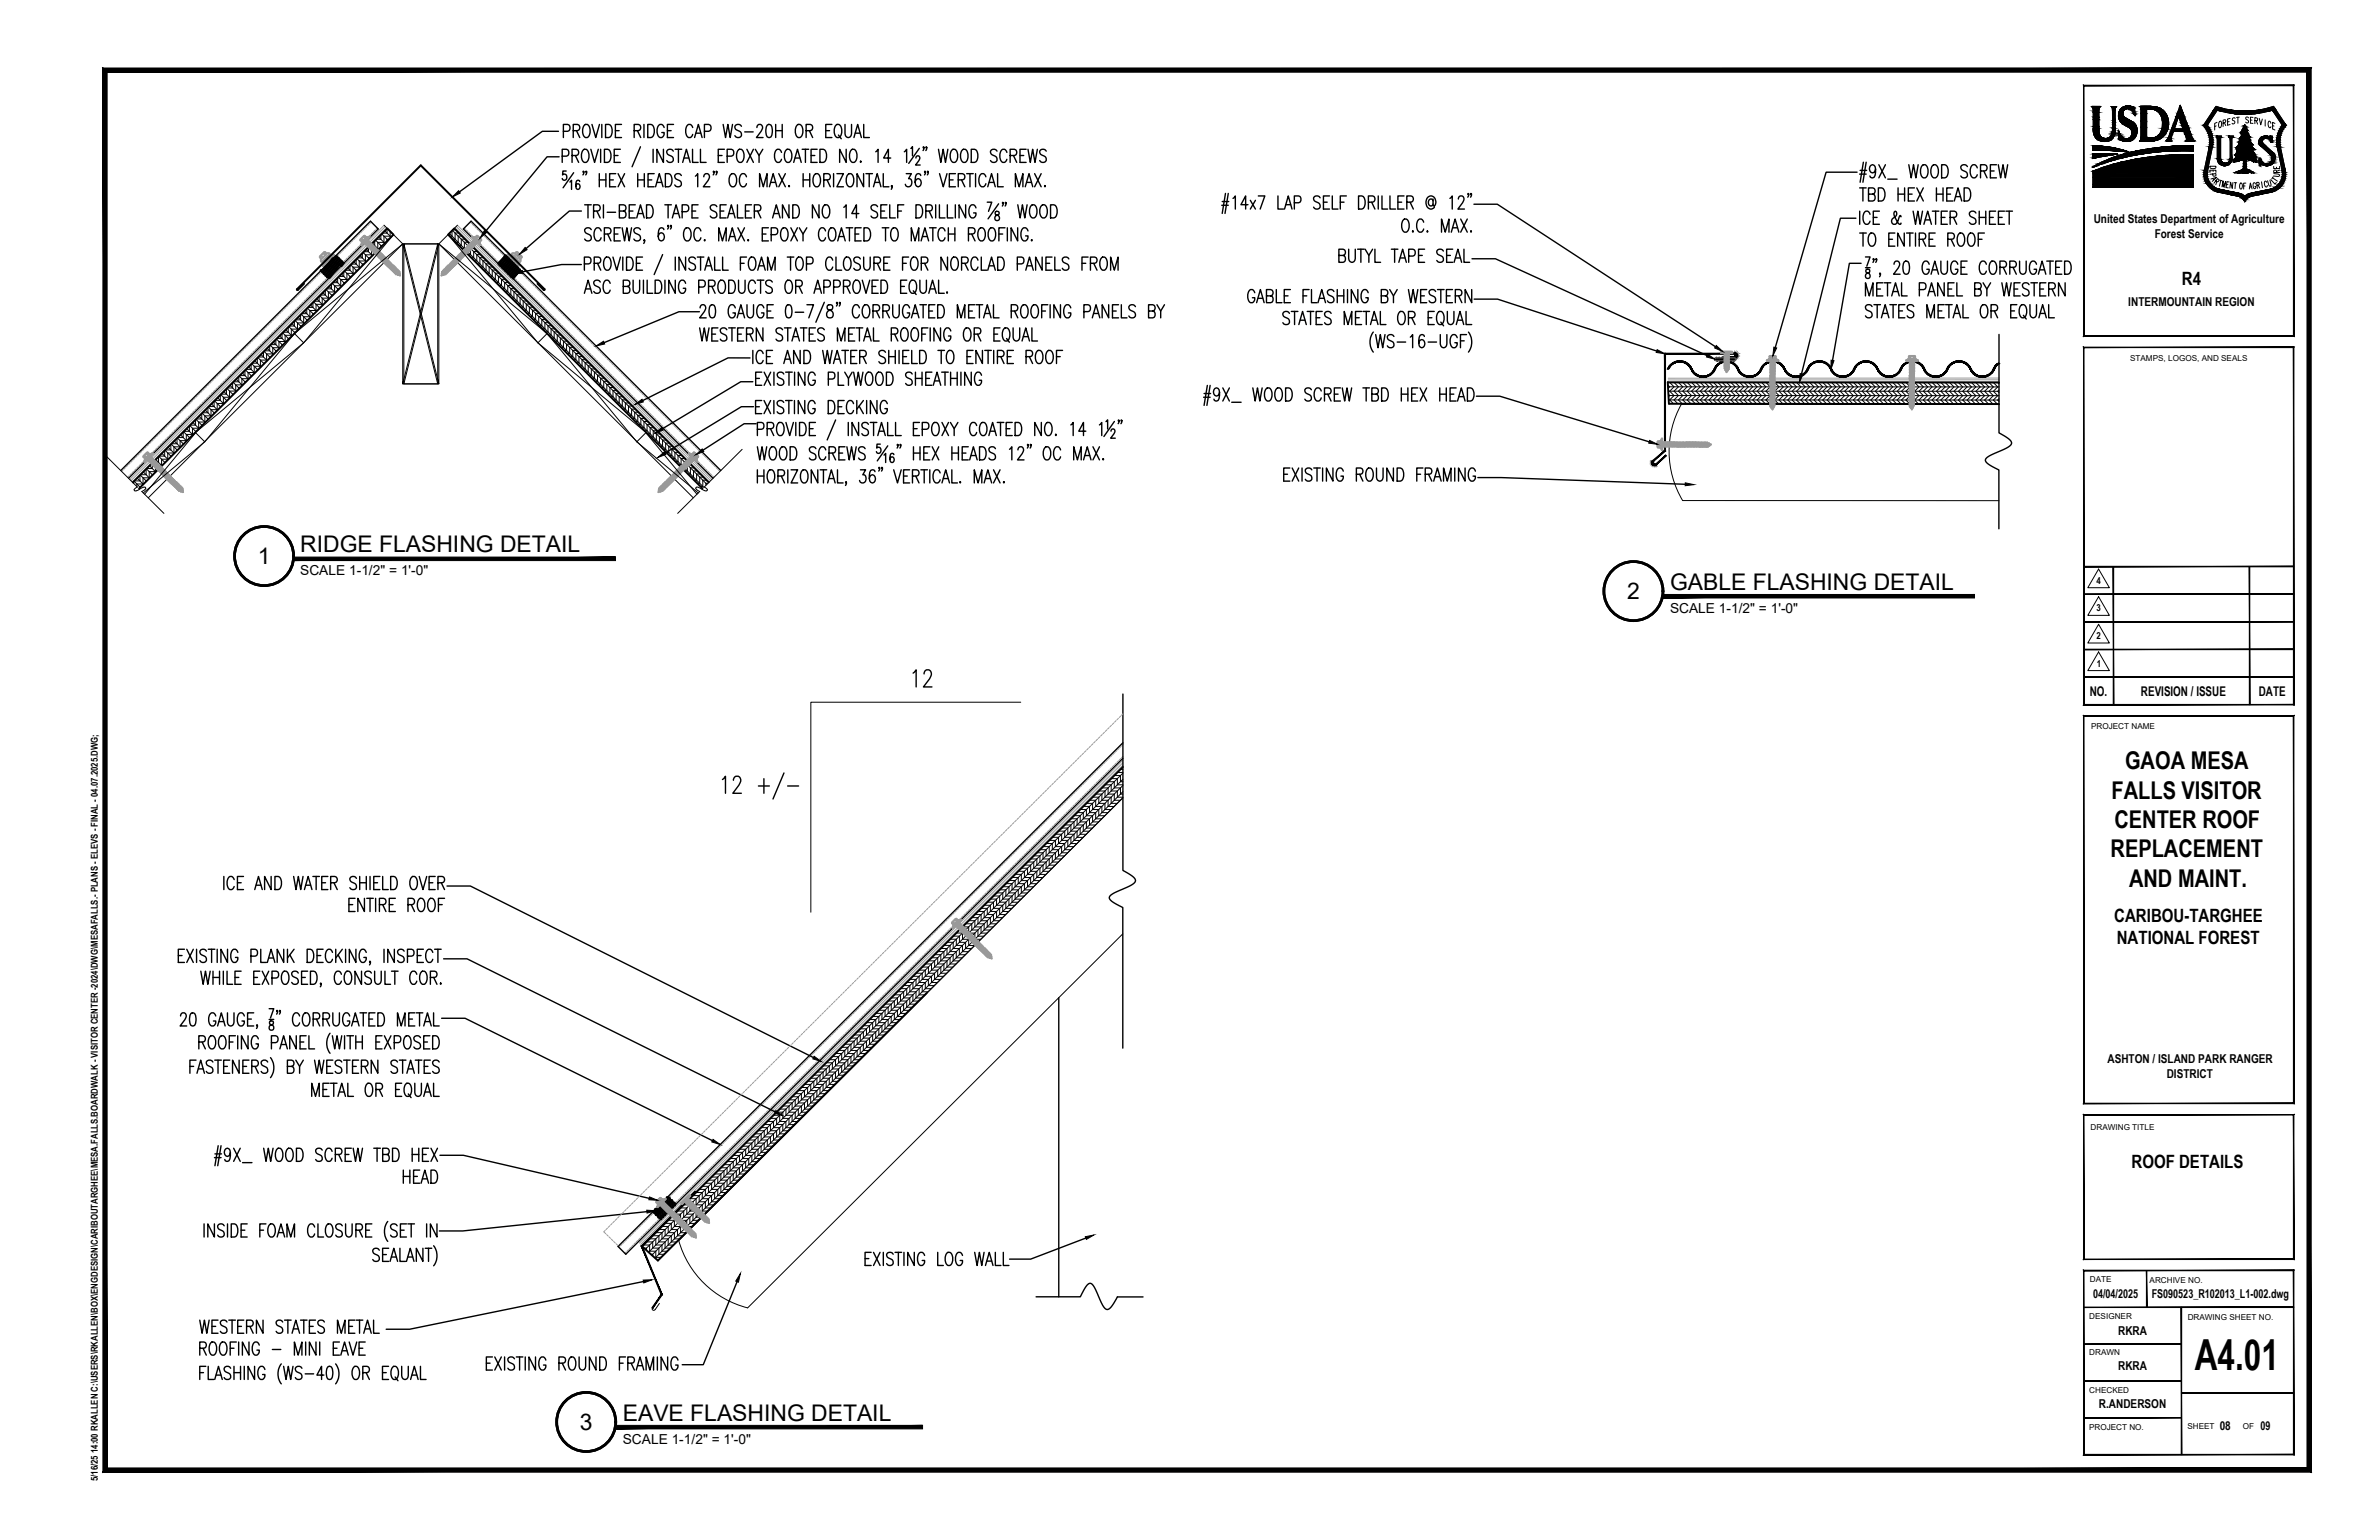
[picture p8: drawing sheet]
<svg xmlns="http://www.w3.org/2000/svg" width="432mm" height="279mm" viewBox="0 0 432 279" stroke-linecap="round" stroke-linejoin="round" font-family="sans-serif">
<defs><g id="words">
<text font-size="7.8" x="398.4" y="248.6">A4.01</text>
<text font-size="6.6" x="164.7" y="125.9">12</text>
<g font-size="4.4">
<text x="385.7" y="139.5">GAOA MESA</text>
<text x="383.2" y="144.9">FALLS VISITOR</text>
<text x="383.1" y="155.6">REPLACEMENT</text>
<text x="383.8" y="150.2">CENTER ROOF</text>
<text x="386.4" y="160.9">AND MAINT.</text>
</g>
<g font-size="4.2">
<text x="54.5" y="100.2">RIDGE FLASHING DETAIL</text>
<text x="46.8" y="102.4">1</text>
<text x="303.1" y="107">GABLE FLASHING DETAIL</text>
<text x="295.3" y="108.7">2</text>
<text x="113" y="257.7">EAVE FLASHING DETAIL</text>
<text x="105.3" y="259.5">3</text>
</g>
<text font-size="4" x="411.3" y="34.2">T</text>
<g font-size="3.5">
<text x="400.4" y="34.2">A</text>
<text x="411.3" y="34.6">L</text>
</g>
<g font-size="3.3">
<text x="396" y="51.8">R4</text>
<text x="383.8" y="167.2">CARIBOU-TARGHEE</text>
<text x="384.2" y="171.2">NATIONAL FOREST</text>
<text x="386.9" y="212">ROOF DETAILS</text>
</g>
<g font-size="3.1">
<text x="400" y="33.2">P</text>
<text x="400.4" y="31.8">D</text>
<text x="400.4" y="32.5">E</text>
<text x="411.7" y="33.2">U</text>
<text x="411.7" y="32.5">R</text>
<text x="411.7" y="31.8">E</text>
</g>
<g font-size="2.5">
<text x="54.5" y="104.4">SCALE 1-1/2&quot; = 1'-0&quot;</text>
<text x="303.1" y="111.2">SCALE 1-1/2&quot; = 1'-0&quot;</text>
<text x="113" y="261.9">SCALE 1-1/2&quot; = 1'-0&quot;</text>
</g>
<g font-size="2.4">
<text x="379.3" y="126.2">NO.</text>
<text x="388.6" y="126.2">REVISION / ISSUE</text>
<text x="410" y="126.2">DATE</text>
</g>
<g font-size="2.2">
<text x="380" y="40.5">United States Department of Agriculture</text>
<text x="391.1" y="43.1">Forest Service</text>
<text x="386.3" y="55.5">INTERMOUNTAIN REGION</text>
<text x="382.5" y="192.9">ASHTON / ISLAND PARK RANGER</text>
<text x="393.3" y="195.6">DISTRICT</text>
<text x="379.9" y="235.5">04/04/2025</text>
<text x="390.6" y="235.5">FS090523_R102013_L1-002.dwg</text>
<text x="384.5" y="242.3">RKRA</text>
<text x="384.5" y="248.6">RKRA</text>
<text x="381" y="255.5">R.ANDERSON</text>
<text x="402.9" y="259.5">08</text>
<text x="410.3" y="259.5">09</text>
</g>
<g font-size="1.8">
<text x="380.5" y="105.9">4</text>
<text x="380.5" y="110.9">3</text>
<text x="380.5" y="116">2</text>
<text x="380.6" y="121">1</text>
</g>
<g font-size="1.7">
<text x="17.7" y="263.6" transform="rotate(-90 17.7 263.6)">14:00 RKALLEN C:\USERS\RKALLEN\BOX\ENGDESIGN\CARIBOUTARGHEE\MESA.FALLS.BOARDWALK - VISITOR CENTER -2024\DWG\MESAFALLS.- PLANS - ELEVS - FINAL - 04.07.2025.DWG;</text>
<text x="17.7" y="268.7" transform="rotate(-90 17.7 268.7)">5/16/25</text>
</g>
<g font-size="1.5">
<text x="386.6" y="65.4">STAMPS, LOGOS, AND SEALS</text>
<text x="379.6" y="132.3">PROJECT NAME</text>
<text x="379.5" y="205">DRAWING TITLE</text>
<text x="379.3" y="232.5">DATE</text>
<text x="390.2" y="232.7">ARCHIVE NO.</text>
<text x="379.2" y="239.2">DESIGNER</text>
<text x="397.1" y="239.4">DRAWING SHEET NO.</text>
<text x="379.2" y="245.9">DRAWN</text>
<text x="379.2" y="252.8">CHECKED</text>
<text x="379.2" y="259.5">PROJECT NO.</text>
<text x="397" y="259.2">SHEET</text>
<text x="407.1" y="259.2">OF</text>
</g>
</g></defs>
<!-- layer: THERMAL -->
<path d="M69.7 40.9l-46.1 46.1M69.9 41.1l-46.1 46.1M70.2 41.3l-46.2 46.1M82.6 41.3l46.1 46.1M82.8 41.1l46.2 46.1M83 40.9l46.2 46.1M362.8 69.2l-60 .1M362.8 68.6h-60M362.8 68.9h-60M203.8 138.8l-87.3 87.2M203.8 137.9l-87.7 87.6M203.8 138.4l-87.5 87.4" fill="none" stroke="#999" stroke-width=".18"/>
<!-- layer: A-Roof -->
<g fill="none" stroke="#000" stroke-width=".18">
<path d="M61 46.4l1.4 1.4-2.8 2.7-1.3-1.4zM69.7 40.9l3.4 3.3M71.4 42.6l-16.3 19.6-19.6 16.3 1.7 1.7M73.1 44.2l-19.7 16.3-16.2 19.7M73.1 44.2l-46.2 46.1M73.1 44.2l6.3 25.4M73.3 44.2v25.4h6.4v-25.4h-6.4l6.4 25.4M79.4 44.2v25.4h-6.3v-25.4h6.3l-6.3 25.4M79.7 44.2l19.6 16.3 16.3 19.7M79.7 44.2l46.1 46.1M79.7 44.2l-6.4 25.4M81.3 42.6l16.3 19.6 19.7 16.3-1.7 1.7"/>
<path d="M83 40.9l-3.3 3.3M90.4 47.8l1.4-1.4 2.7 2.7-1.4 1.4zM35.5 78.5l-9.3 11.2M53.4 60.5l1.7 1.7M99.3 60.5l-1.7 1.7M117.2 78.5l9.3 11.2M302.2 64.2h.1M302.9 73.2l59.9 .1M305.2 73.4h57.6M305.2 73.3a17.5 17.5 0 0 0 .2 17.5h57.4M37.2 80.2l-11.2 9.2M115.6 80.2l11.1 9.2"/>
<path d="M185.3 127.4h-38.1v38.1M203.8 144.7l-80.6 80.4a17.5 17.5 0 0 0 12.5 12.2M203.8 144.7l-84.4 84M203.8 169.4l-68.1 67.9M192.2 181v54.3M119.7 236.5l-.8 1.1a.29 .29 0 0 1-.4 .1 .29 .29 0 0 1-.1-.4"/>
</g>
<!-- layer: A-DETL-PATT -->
<g fill="none" stroke="#000" stroke-width=".18">
<path d="M51.9 59.8l1.1 1.1M52.3 59.4v.9h-.9M52.4 59.3l1.2 1.1M53 58.7l1.1 1.1M53.4 58.3v.9h-.9M53.6 58.1l1.1 1.2M54.1 57.6l1.1 1.1M54.6 57.1v.9h-.9M54.7 57l1.1 1.1M54.8 59.2h-.2v.2M55.2 56.5l1.2 1.1M55.7 56v.9h-.9"/>
<path d="M55.8 55.9l1.1 1.1M55.9 58h-.2v.3M56.4 55.3l1.1 1.2M56.8 54.9v.9h-.9M56.9 54.8l1.1 1.1M57 56.9h-.2v.3M57.5 54.2l1.1 1.1M57.9 53.8v.9h-.8M58 53.7l1.2 1.1M58.2 55.8h-.3v.2M58.6 53.1l1.1 1.1M59 52.7v.8h-.8"/>
<path d="M59.2 52.5l1.1 1.2M59.3 54.7h-.3v.2M59.7 52l1.2 1.1M60.2 51.6v.8h-.9M60.3 51.4l1.1 1.1M60.4 53.5h-.2v.3M60.9 50.9l1.1 1.1M61.3 50.4v.9h-.9M61.4 50.3l1.1 1.1M61.6 52.4h-.3v.3M62 49.7l1.1 1.2M62.4 49.3v.9h-.8"/>
<path d="M62.5 49.2l1.2 1.1M62.7 51.3h-.3v.3M63.1 48.6l1.1 1.1M63.5 48.2v.8h-.8M63.7 48.1l1.1 1.1M63.8 50.2h-.3v.2M64.2 47.5l1.2 1.1M64.6 47.1v.8h-.8M64.8 46.9l1.1 1.2M64.9 49h-.3l.1 .3M65.4 46.4l1.1 1.1M65.8 46v.8h-.9"/>
<path d="M65.9 45.8l1.1 1.1M66.1 47.9h-.3v.3M66.5 45.3l1.1 1.1M66.9 44.8v.9h-.8M67 44.7l1.2 1.1M67.2 46.8h-.3v.3M67.6 44.1l1.1 1.2M68 43.7v.8h-.8M68.2 43.6l1.1 1.1M68.3 45.7h-.3v.3M68.7 43l1.2 1.1M69.1 42.6v.8h-.8"/>
<path d="M69.3 42.4l1.1 1.2M69.4 44.5h-.3v.3M69.9 41.9l1.1 1.1M70.3 41.5v.8h-.9M70.6 43.4h-.3v.3M70.8 42v.9h-1.1v1.1h-1.1v1.1h-1.2v1.1h-1.1v1.1h-1.1v1.2h-1.1v1.1h-1.1v1.1h-1.2v1.1h-1.1v1.2h-1.1v1.1h-1.1v1.1h-1.1v1.1h-1.2v1.2h-1.1v1.1h-1.1v1.1h-1.1v1.1h-1.1v1.2h-1.2v1.1h-1.1v1.1h-1.1v1.1h-1.1v1.2h-1.2v1.1h-1.1v1.1h-1.1v1.1h-1.1v1.2h-1.1v1.1h-1.2v1.1h-1.1v1.1h-1.1v1.1h-1.1v1.2h-1.1v1.1h-1.2v1.1h-1.1v1.1h-1.1v1.2h-1.1v1.1h-1.2v1.1h-1.1v1.1h-1.1v1.2h-1.1v1.1h-1.1v1.1h-1.2v.4M71.4 42.5v.1M81.5 42.3l46.2 46.1M82 41.9v.9h-.4M82.1 41.8l46.2 46.1M82.7 41.7h-.5M83.3 42.3h-.7v1.1h-.4"/>
<path d="M83.9 42.8h-.7v1.2h-.5M84.4 43.4h-.7v1.1h-.4M85 44h-.7v1.1h-.4M85.5 44.5h-.7v1.1h-.4M86.1 45.1h-.7v1.1h-.4M86.7 45.6h-.7v1.2h-.5M87.2 46.2h-.7v1.1h-.4M87.8 46.8h-.7v1.1h-.4M88.3 47.3h-.6v1.1h-.5M88.9 47.9h-.7v1.1h-.4M89.5 48.4h-.7v1.2h-.5M90 49h-.7v1.1h-.4"/>
<path d="M90.6 49.6h-.7v1.1h-.4M91.2 50.1h-.7v1.1h-.5M91.7 50.7h-.7v1.1h-.4M92.3 51.2h-.7v1.2h-.4M92.8 51.8h-.6v1.1h-.5M93.4 52.4h-.7v1.1h-.4M94 52.9h-.7v1.1h-.5M94.5 53.5h-.7v1.1h-.4M95.1 54h-.7v1.2h-.4M95.7 54.6h-.7v1.1h-.5M96.2 55.2h-.7v1.1h-.4M96.8 55.7h-.7v1.2h-.4"/>
<path d="M97.3 56.3h-.7v1.1h-.4M97.9 56.9h-.7v1.1h-.4M98.5 57.4h-.7v1.1h-.5M99 58h-.7v1.1h-.4M99.6 58.5h-.7v1.2h-.4M100.2 59.1h-.7v1.1h-.5M100.7 59.7h-.7v1.1h-.4M32.1 79.5v1h-1M32.2 79.4l1.1 1.2M32.8 78.9l1.1 1.1M33.3 78.4v1h-1M33.3 78.3l1.1 1.1"/>
<path d="M33.9 77.8l1.1 1.1M34.4 77.3v1h-1M34.4 77.2l1.2 1.1M34.5 79.4h-.1v.1M35 76.6l1.1 1.2M35.5 76.2v.9h-1M35.6 76.1l1.1 1.1M35.6 78.3h-.1v.1M36.1 75.5l1.2 1.1M36.6 75v1h-1M36.7 75l1.1 1.1M36.8 77.1h-.2v.2"/>
<path d="M37.3 74.4l1.1 1.1M37.7 73.9v1h-.9M37.8 73.8l1.1 1.2M37.9 76h-.2v.2M38.4 73.3l1.1 1.1M38.9 72.8v1h-1M38.9 72.7l1.2 1.1M39 74.9h-.1v.1M39.5 72.2l1.1 1.1M40 71.7v.9h-1M40.1 71.6l1.1 1.1M40.1 73.8h-.1v.1"/>
<path d="M40.6 71l1.2 1.2M41.1 70.6v.9h-.9M41.2 70.5l1.1 1.1M41.3 72.6h-.2v.2M41.8 69.9l1.1 1.1M42.2 69.4v1h-.9M42.3 69.4l1.1 1.1M42.4 71.5h-.2v.2M42.9 68.8l1.1 1.1M43.3 68.3v1h-.9M43.4 68.2l1.2 1.2M43.5 70.4h-.2v.2"/>
<path d="M44 67.7l1.1 1.1M44.5 67.2v.9h-1M44.6 67.1l1.1 1.1M44.7 69.3h-.2v.1M45.1 66.6l1.1 1.1M45.6 66.1v.9h-.9M45.7 66l1.1 1.1M45.8 68.1h-.2v.2M46.2 65.4l1.2 1.2M46.7 65v.9h-.9M46.8 64.9l1.1 1.1M46.9 67h-.2v.2"/>
<path d="M47.4 64.3l1.1 1.1M47.8 63.9v.9h-.9M47.9 63.8l1.2 1.1M48 65.9h-.2v.2M48.5 63.2l1.1 1.1M48.9 62.7v.9h-.9M49.1 62.6l1.1 1.2M49.2 64.8h-.3v.2M49.6 62.1l1.1 1.1M50.1 61.6v.9h-.9M50.2 61.5l1.1 1.1M50.3 63.6h-.2v.3"/>
<path d="M50.7 60.9l1.2 1.2M51.2 60.5v.9h-.9M51.3 60.4l1.1 1.1M51.4 62.5h-.2v.2M52.5 61.4h-.2v.2M53.7 60.3h-.3v.2M101.3 60.2h-.7v1.1h-.4M101.8 60.8h-.7v1.1h-.4M102.4 61.3h-.7v1.2h-.4M103 61.9h-.7v1.1h-.5M103.5 62.5h-.7v1.1h-.4M104.1 63h-.7v1.1h-.4"/>
<path d="M104.6 63.6h-.6v1.1h-.5M105.2 64.1h-.7v1.2h-.4M105.8 64.7h-.7v1.1h-.5M106.3 65.3h-.7v1.1h-.4M106.9 65.8h-.7v1.1h-.4M107.5 66.4h-.7v1.1h-.5M108 66.9h-.7v1.2h-.4M108.6 67.5h-.7v1.1h-.4M109.1 68.1h-.7l.1 1.1h-.5M109.7 68.6h-.7v1.1h-.4M110.3 69.2h-.7v1.1h-.5M110.8 69.7h-.7v1.2h-.4"/>
<path d="M111.4 70.3h-.7v1.1h-.4M112 70.9h-.7v1.1h-.5M112.5 71.4h-.7v1.1h-.4M113.1 72h-.7v1.1h-.4M113.6 72.5h-.7v1.2h-.4M114.2 73.1h-.7v1.1h-.4M114.8 73.7h-.7v1.1h-.5M115.3 74.2h-.7v1.2h-.4M115.9 74.8h-.7v1.1h-.4M116.4 75.4h-.6v1.1h-.5M117 75.9h-.7v1.1h-.4M117.6 76.5h-.7v1.1h-.5"/>
<path d="M118.1 77h-.7v1.2h-.4M118.7 77.6h-.7v1.1h-.4M119.3 78.2h-.7v1.1h-.5M119.8 78.7h-.7v1.1h-.4M120.4 79.3h-.7v1.1h-.4M120.9 79.8h-.6v1.2h-.5M302.8 69.9l.3 .3-.3 .2M302.8 70.2h60M302.8 71h60M302.9 71.6l.2 .2-.2 .2M302.9 71.8h59.9M302.9 72.6h59.9"/>
<path d="M302.9 73.2h.1M303.1 69.4l.7 .8-.7 .8 .7 .8-.7 .8 .6 .6M303.8 69.4l.8 .8-.8 .8 .8 .8-.8 .8 .7 .6M304.6 69.4l.8 .8-.8 .8 .8 .8-.8 .8 .7 .6M305.4 69.4l.8 .8-.8 .8 .8 .8-.8 .8 .7 .6M306.2 69.4l.8 .8-.8 .8 .8 .8-.8 .8 .7 .6M307 69.4l.8 .8-.8 .8 .8 .8-.8 .8 .7 .6M307.8 69.4l.8 .8-.8 .8 .8 .8-.8 .8 .7 .6M308.6 69.4l.8 .8-.8 .8 .8 .8-.8 .8 .7 .6M309.4 69.4l.8 .8-.8 .8 .8 .8-.8 .8 .7 .6M310.2 69.4l.8 .8-.8 .8 .8 .8-.8 .8 .7 .6M311 69.4l.8 .8-.8 .8 .8 .8-.8 .8 .7 .7"/>
<path d="M311.8 69.4l.8 .8-.8 .8 .8 .8-.8 .8 .7 .7M312.6 69.4l.8 .8-.8 .8 .8 .8-.8 .8 .7 .7M313.4 69.4l.8 .8-.8 .8 .8 .8-.8 .8 .7 .7M314.2 69.4l.8 .8-.8 .8 .8 .8-.8 .8 .7 .7M315 69.4l.8 .8-.8 .8 .8 .8-.8 .8 .7 .7M315.8 69.4l.7 .8-.7 .8 .7 .8-.7 .8 .7 .7M316.6 69.4l.7 .8-.8 .8 .8 .8-.8 .8 .7 .7M317.4 69.4l.7 .8-.8 .8 .8 .8-.8 .8 .7 .7M318.1 69.4l.8 .8-.8 .8 .8 .8-.8 .8 .7 .7M318.9 69.4l.8 .8-.8 .8 .8 .8-.8 .8 .7 .7M319.7 69.4l.8 .8-.8 .8 .8 .8-.8 .8 .7 .7M320.5 69.4l.8 .8-.8 .8 .8 .8-.8 .8 .7 .7"/>
<path d="M321.3 69.4l.8 .8-.8 .8 .8 .8-.8 .8 .7 .7M322.1 69.4l.8 .8-.8 .8 .8 .8-.8 .8 .7 .7M322.9 69.4l.8 .8-.8 .8 .8 .8-.8 .8 .7 .7M323.7 69.4l.8 .8-.8 .8 .8 .8-.8 .8 .7 .7M324.5 69.4l.8 .8-.8 .8 .8 .8-.8 .8 .7 .7M325.3 69.4l.8 .8-.8 .8 .8 .8-.8 .8 .7 .7M326.1 69.4l.8 .8-.8 .8 .8 .8-.8 .8 .7 .7M326.9 69.4l.8 .8-.8 .8 .8 .8-.8 .8 .7 .7M327.7 69.4l.8 .8-.8 .8 .8 .8-.8 .8 .7 .7M328.5 69.4l.8 .8-.8 .8 .7 .8-.7 .8 .7 .7M329.3 69.4l.8 .8-.9 .8 .8 .8-.8 .8 .8 .7M330.1 69.4l.7 .8-.8 .8 .8 .8-.8 .8 .8 .7"/>
<path d="M330.8 69.4l.8 .8-.8 .8 .8 .8-.8 .8 .7 .7M331.6 69.4l.8 .8-.8 .8 .8 .8-.8 .8 .7 .7M332.4 69.4l.8 .8-.8 .8 .8 .8-.8 .8 .7 .7M333.2 69.4l.8 .8-.8 .8 .8 .8-.8 .8 .7 .7M334 69.4l.8 .8-.8 .8 .8 .8-.8 .8 .7 .7M334.8 69.4l.8 .8-.8 .8 .8 .8-.8 .8 .7 .7M335.6 69.4l.8 .8-.8 .8 .8 .8-.8 .8 .7 .7M336.4 69.4l.8 .8-.8 .8 .8 .8-.8 .8 .7 .7M337.2 69.4l.8 .8-.8 .8 .8 .8-.8 .8 .7 .7M338 69.4l.8 .8-.8 .8 .8 .8-.8 .8 .7 .7M338.8 69.4l.8 .8-.8 .8 .8 .8-.8 .8 .7 .7M339.6 69.4l.8 .8-.8 .8 .8 .8-.8 .8 .7 .7"/>
<path d="M340.4 69.4l.8 .8-.8 .8 .8 .8-.8 .8 .7 .7M341.2 69.4l.8 .8-.8 .8 .7 .8-.7 .8 .7 .7M342 69.4l.8 .8-.8 .8 .7 .8-.8 .8 .8 .7M342.8 69.4l.7 .8-.7 .8 .7 .8-.8 .8 .8 .7M343.5 69.4l.8 .8-.8 .8 .8 .8-.8 .8 .8 .7M344.3 69.4l.8 .8-.8 .8 .8 .8-.8 .8 .7 .7M345.1 69.4l.8 .8-.8 .8 .8 .8-.8 .8 .8 .7M345.9 69.4l.8 .8-.8 .8 .8 .8-.8 .8 .7 .7M346.7 69.4l.8 .8-.8 .8 .8 .8-.8 .8 .7 .7M347.5 69.4l.8 .8-.8 .8 .8 .8-.8 .8 .7 .7M348.3 69.4l.8 .8-.8 .8 .8 .8-.8 .8 .7 .7M349.1 69.4l.8 .8-.8 .8 .8 .8-.8 .8 .7 .7"/>
<path d="M349.9 69.4l.8 .8-.8 .8 .8 .8-.8 .8 .7 .7M350.7 69.4l.8 .8-.8 .8 .8 .8-.8 .8 .7 .7M351.5 69.4l.8 .8-.8 .8 .8 .8-.8 .8 .7 .7M352.3 69.4l.8 .8-.8 .8 .8 .8-.8 .8 .7 .7M353.1 69.4l.8 .8-.8 .8 .8 .8-.8 .8 .7 .7M353.9 69.4l.8 .8-.8 .8 .8 .8-.8 .8 .7 .7M354.7 69.4l.8 .8-.8 .8 .8 .8-.8 .8 .7 .7M355.5 69.4l.7 .8-.7 .8 .7 .8-.7 .8 .7 .7M356.2 69.4l.8 .8-.8 .8 .8 .8-.8 .8 .8 .7M357 69.4l.8 .8-.8 .8 .8 .8-.8 .8 .8 .7M357.8 69.4l.8 .8-.8 .8 .8 .8-.8 .8 .8 .7M358.6 69.4l.8 .8-.8 .8 .8 .8-.8 .8 .8 .7"/>
<path d="M359.4 69.4l.8 .8-.8 .8 .8 .8-.8 .8 .8 .7M360.2 69.4l.8 .8-.8 .8 .8 .8-.8 .8 .7 .7M361 69.4l.8 .8-.8 .8 .8 .8-.8 .8 .7 .7M361.8 69.4l.8 .8-.8 .8 .8 .8-.8 .8 .7 .7M362.6 69.4l.2 .2M362.8 70.7l-.2 .3 .2 .2M362.8 72.3l-.2 .3 .2 .2M24.3 87.3v.4M24.3 87.3l1.2 1.1M24.9 86.7l1.1 1.2M25.4 86.2v1h-1M25.5 86.2l1.1 1.1"/>
<path d="M25.5 88.4l-.1 .1M26 85.6l1.1 1.1M26.5 85.1v1h-1M26.6 85.1l1.1 1.1M26.6 87.2l-.1 .1M27.1 84.5l1.2 1.1M27.6 84v1h-1M27.7 83.9l1.1 1.2M27.7 86.1l-.1 .1M28.3 83.4l1.1 1.1M28.8 82.9v1h-1M28.8 82.8l1.2 1.1"/>
<path d="M28.9 85l-.1 .1M29.4 82.3l1.1 1.1M29.9 81.8v1h-1M30 81.7l1.1 1.1M30 83.9l-.1 .1M30.5 81.1l1.1 1.2M31 80.6v1h-1M31.1 80.6l1.1 1.1M31.1 82.8l-.1 .1M31.6 80l1.2 1.1M32.3 81.6l-.2 .2M33.4 80.5h-.1v.1"/>
<path d="M121.5 80.4h-.7v1.1h-.4M122.1 81h-.7v1.1h-.5M122.6 81.5h-.7v1.1h-.4M123.2 82.1h-.7v1.1h-.4M123.8 82.6h-.7v1.2h-.5M124.3 83.2h-.7v1.1h-.4M124.9 83.8h-.7v1.1h-.4M125.4 84.3h-.7l.1 1.1h-.5M126 84.9h-.7v1.1h-.4M126.6 85.4h-.7v1.2h-.5M127.1 86h-.7v1.1h-.4M127.7 86.6h-.7v1.1h-.4"/>
<path d="M128.2 87.1h-.6v1.1h-.5M128.5 87.7h-.4v.3M203.4 139.6h.4M183.1 159.8h1.2v1.1h1.1v1.1h1.1M183.7 159.2h1.1v1.1h1.1v1.1h1.1M184.3 158.6h1.1v1.2h1.1v1.1h1.1M184.8 158.1h1.1v1.1h1.2v1.1h1M185.4 157.5h1.1v1.1h1.1v1.2h1.1M185.9 157h1.2v1.1h1.1v1.1h1.1M186.5 156.4h1.1v1.1h1.2v1.1h1M187.1 155.8h1.1v1.2h1.1v1.1h1.1M187.6 155.3h1.2v1.1h1.1v1.1h1.1"/>
<path d="M188.2 154.7h1.1v1.1h1.1v1.2h1.1M188.8 154.2h1.1v1.1h1.1v1.1h1.1M189.3 153.6h1.1v1.1h1.2v1.1h1M189.9 153h1.1v1.2h1.1v1.1h1.1M190.4 152.5h1.2v1.1h1.1v1.1h1.1M191 151.9h1.1v1.1h1.2v1.2h1M191.6 151.4h1.1v1.1h1.1v1.1h1.1M192.1 150.8h1.2v1.1h1.1v1.1h1.1M192.7 150.2h1.1v1.2h1.1v1.1h1.1M193.3 149.7h1.1v1.1h1.1v1.1h1.1M193.8 149.1h1.1v1.1h1.2v1.2h1.1M194.4 148.5h1.1v1.2h1.1v1.1h1.1"/>
<path d="M194.9 148h1.2v1.1h1.1v1.1h1.1M195.5 147.4h1.1v1.2h1.1v1.1h1.1M196.1 146.9h1.1v1.1h1.1v1.1h1.1M196.6 146.3h1.1v1.1h1.2v1.2h1.1M197.2 145.8h1.1v1.1h1.1v1.1h1.1M197.7 145.2h1.2v1.1h1.1v1.1h1.1M198.3 144.6h1.1v1.2h1.2v1.1h1.1M198.9 144.1h1.1v1.1h1.1v1.1h1.1M199.4 143.5h1.2v1.1h1.1v1.2h1.1M200 142.9h1.1v1.2h1.1v1.1h1.1M200.6 142.4h1.1v1.1h1.1v1.1h1M201.1 141.8h1.1v1.1h1.2v1.2h.4"/>
<path d="M201.7 141.3h1.1v1.1h1M202.2 140.7h1.2v1.1h.4M202.8 140.1h1M203.8 140.3l-86.6 86.3M203.8 141.4l-86 85.8M203.8 142.5l-85.5 85.2M203.8 143.6l-84.9 84.6M162.9 179.9h1.1v1.1l1.1 .1v1.1h1.1M163.5 179.4h1.1v1.1h1.1v1.1h1M164 178.8h1.1v1.1h1.2v1.2h1M164.6 178.2l1.1 .1v1.1h1.1v1.1h1.1M165.1 177.7h1.2v1.1h1.1v1.1h1"/>
<path d="M165.7 177.1h1.1v1.2h1.1v1.1h1.1M166.3 176.6h1.1v1.1h1.1v1.1h1.1M166.8 176h1.1v1.1h1.2v1.2h1M167.4 175.5h1.1v1.1h1.1v1.1h1.1M168 174.9h1.1v1.1h1.1v1.1h1M168.5 174.3h1.1v1.2h1.2v1.1h1M169.1 173.8h1.1v1.1h1.1v1.1h1.1M169.6 173.2h1.2v1.1h1.1v1.2h1M170.2 172.6h1.1v1.2h1.1v1.1h1.1M170.8 172.1h1.1v1.1h1.1v1.1h1.1M171.3 171.5h1.1v1.1h1.2v1.2h1M171.9 171h1.1v1.1h1.1v1.1h1.1"/>
<path d="M172.5 170.4h1.1v1.1h1.1v1.2h1.1M173 169.8h1.1v1.2h1.2v1.1h1M173.6 169.3h1.1v1.1h1.1v1.1h1.1M174.1 168.7h1.2v1.2h1.1v1.1h1M174.7 168.2h1.1v1.1h1.1v1.1h1.1M175.3 167.6h1.1v1.1h1.1v1.2h1.1M175.8 167h1.1v1.2h1.2v1.1h1M176.4 166.5h1.1v1.1h1.1v1.1h1.1M177 165.9h1.1v1.1h1.1v1.2h1.1M177.5 165.4h1.1v1.1h1.2v1.1h1M178.1 164.8h1.1v1.1h1.1v1.1h1.1M178.6 164.2h1.2v1.2h1.1v1.1h1"/>
<path d="M179.2 163.7h1.1v1.1h1.1v1.1h1.1M179.8 163.1h1.1v1.1h1.1v1.2h1.1M180.3 162.6h1.1v1.1h1.2v1.1h1M180.9 162h1.1v1.1h1.1v1.1l1.1 .1M181.5 161.4h1.1v1.2h1.1v1.1h1.1M182 160.9h1.1v1.1h1.2v1.1h1M182.6 160.3h1.1v1.1h1.1v1.2h1.1M143.2 199.5h1.1v1.2h1.2v1.1h1M143.8 199h1.1v1.1h1.1v1.1h1M144.3 198.4h1.2v1.1h1.1v1.2h1M144.9 197.9h1.1v1.1h1.1v1.1h1.1M145.5 197.3h1.1v1.1h1.1v1.1h1"/>
<path d="M146 196.7h1.2v1.2h1.1v1.1h1M146.6 196.2h1.1v1.1h1.1v1.1h1M147.2 195.6h1.1v1.1h1.1v1.2h1M147.7 195.1h1.1v1.1h1.2v1.1h1M148.3 194.5h1.1v1.1h1.1v1.1l1 .1M148.8 193.9h1.2v1.2h1.1v1.1h1M149.4 193.4h1.1v1.1h1.1v1.1h1.1M150 192.8h1.1v1.1h1.1v1.2h1M150.5 192.3h1.1v1.1h1.2v1.1h1M151.1 191.7h1.1v1.1h1.1v1.2h1.1M151.6 191.1h1.2v1.2h1.1v1.1h1M152.2 190.6h1.1v1.1h1.2v1.1h1"/>
<path d="M152.8 190h1.1v1.1h1.1v1.2h1M153.3 189.5h1.2v1.1h1.1v1.1h1M153.9 188.9h1.1v1.1h1.1v1.1h1.1M154.5 188.3h1.1v1.2h1.1v1.1h1M155 187.8h1.1v1.1h1.2v1.1h1M155.6 187.2h1.1v1.1h1.1v1.2h1.1M156.1 186.7h1.2v1.1h1.1v1.1h1M156.7 186.1h1.1v1.1h1.2v1.1h1M157.3 185.5h1.1v1.2h1.1v1.1h1M157.8 185h1.2v1.1h1.1v1.1h1M158.4 184.4h1.1v1.1h1.1v1.2h1.1M159 183.9h1.1v1.1h1.1v1.1h1"/>
<path d="M159.5 183.3h1.1v1.1h1.2v1.1h1M160.1 182.7h1.1v1.2h1.1v1.1h1.1M160.6 182.2h1.2v1.1h1.1v1.1h1M161.2 181.6h1.1v1.1h1.1v1.2h1.1M161.8 181h1.1v1.2h1.1v1.1h1.1M162.3 180.5h1.1v1.1h1.2v1.1h1M123 219.7h1.1v1.1h1.1v1.2h1M123.5 219.1l1.2 .1v1.1h1.1v1.1h1M124.1 218.6h1.1v1.1h1.1v1.1h1M124.7 218h1.1v1.2h1.1v1.1h1M125.2 217.5h1.1v1.1h1.2v1.1h.9M125.8 216.9h1.1v1.1h1.1v1.2h1"/>
<path d="M126.3 216.4h1.2v1.1h1.1v1.1h1M126.9 215.8h1.1v1.1h1.1v1.1h1M127.5 215.2h1.1v1.2h1.1v1.1h1M128 214.7h1.2v1.1h1.1v1.1h1M128.6 214.1h1.1v1.1h1.1v1.2h1M129.2 213.6h1.1v1.1h1.1v1.1h1M129.7 213h1.1v1.1h1.2v1.1h.9M130.3 212.4h1.1v1.2h1.1v1.1h1M130.8 211.9h1.2v1.1h1.1v1.1h1M131.4 211.3h1.1v1.1h1.1v1.2h1M132 210.7h1.1v1.2h1.1v1.1h1M132.5 210.2h1.2v1.1h1.1v1.1h1"/>
<path d="M133.1 209.6h1.1v1.2h1.1v1.1h1M133.7 209.1h1.1v1.1h1.1v1.1h1M134.2 208.5h1.1v1.1h1.2v1.2h1M134.8 208h1.1v1.1h1.1v1.1h1M135.3 207.4h1.2v1.1h1.1v1.1h1M135.9 206.8h1.1v1.2h1.1v1.1h1M136.5 206.3h1.1v1.1h1.1v1.1h1M137 205.7h1.2v1.1h1.1v1.2h1M137.6 205.1h1.1v1.2h1.1v1.1h1M138.2 204.6h1.1v1.1h1.1v1.1h1M138.7 204h1.1v1.1h1.2v1.2h1M139.3 203.5h1.1v1.1h1.1v1.1h1"/>
<path d="M139.8 202.9h1.2v1.1h1.1v1.2h1M140.4 202.3h1.1v1.2h1.1v1.1h1M141 201.8h1.1v1.1h1.1v1.1h1M141.5 201.2h1.2v1.1l1.1 .1v1.1h1M142.1 200.7h1.1v1.1h1.1v1.1h1M142.7 200.1h1.1v1.1h1.1v1.2h1M116.8 225.9h1.1v1.1h1.1v1.1h1M117 226.4h.3v.4M117.3 225.3h1.2v1.1h1.1v1.2h1M117.9 224.8h1.1v1.1h1.2v1.1h.9M118.2 227.6h.3v.2M118.5 224.2h1.1v1.1h1.1v1.1l1 .1"/>
<path d="M119 223.6h1.2v1.2h1.1v1.1h.9M119.4 228.7h.1M119.6 223.1h1.1v1.1h1.1v1.1h1M120.2 222.5h1.1v1.1h1.1v1.2h1M120.7 222h1.1v1.1h1.2v1.1h.9M121.3 221.4h1.1v1.1h1.1v1.1h1M121.8 220.8h1.2v1.2h1.1v1.1h1M122.4 220.3h1.1v1.1h1.2v1.1h.9"/>
</g>
<!-- layer: A-Detl-Medm -->
<path d="M302.7 69.3l.2 3.9 59.9 .1M302.8 69.4h60M24.1 87.5l46.2-46.1 1.1 1.2-46.2 46M128.6 87.5l-46.1-46.1-1.2 1.2 46.2 46M203.8 139.1l-87.2 87M168.2 180.2l-48.8 48.5-2.9-2.6" fill="none" stroke="#000" stroke-width=".35"/>
<!-- layer: A-Roof -->
<g fill="#000" stroke="#000" stroke-width=".18">
<path d="M302.2 64.1v.2l12.7-.2zM302.2 64.3l12.7-.2v.2z"/>
<path d="M302.7 66.9l.3-.2-.1 .3zM302.8 66.6l-.1 .3 .3-.2zM302.8 66.6l.4-.1-.2 .2zM303 66.4l-.2 .2 .4-.1zM303 66.4l.4-.1-.2 .2zM303.2 66.2l-.2 .2 .4-.1zM303.2 66.2l.4-.1-.2 .2zM303.2 66.2l.4-.1-.2-.1zM303.4 66h.4l-.2 .1zM303.4 66h.4l-.1-.2zM303.7 65.8h.4l-.3 .2zM303.7 65.8h.4l-.1-.2zM304 65.6l.3 .1-.2 .1zM304 65.6l.3 .1v-.1zM304.3 65.6l.3 .1h-.3zM304.3 65.6l.3 .1v-.2zM304.6 65.5l.3 .2h-.3zM304.6 65.5l.3 .2v-.2zM304.9 65.5l.3 .2h-.3zM304.9 65.5l.3 .2v-.2zM305.2 65.5l.3 .2h-.3zM305.2 65.5l.3 .2v-.1zM305.5 65.6l.2 .2-.2-.1zM305.5 65.6l.2 .2 .1-.2zM305.8 65.6l.2 .4-.3-.2zM305.8 65.6l.2 .4 .1-.2zM306.1 65.8l.1 .3-.2-.1zM306.1 65.8l.1 .3 .1-.1zM306.3 66l.1 .3-.2-.2zM306.3 66l.1 .3 .2-.1zM306.4 66.3l.2-.1v.3zM306.6 66.2v.3l.2-.1zM306.6 66.5l.2-.1v.3zM306.8 66.4v.3l.2-.1zM306.8 66.7l.2-.1-.1 .4zM307 66.6l-.1 .4 .2-.1zM306.9 67l.2-.1v.4zM307.1 66.9v.4l.1-.1zM307.1 67.3l.1-.1v.3zM307.2 67.2v.3l.2-.1zM307.2 67.5l.2-.1v.4zM307.4 67.4v.4l.2-.2zM307.6 67.6l.1 .4-.3-.2zM307.6 67.6l.1 .4 .1-.2zM307.8 67.8l.1 .3-.2-.1zM307.8 67.8l.1 .3 .1-.1zM308 68l.2 .3-.3-.2zM308 68l.2 .3 .1-.2zM308.3 68.1l.2 .3-.3-.1zM308.3 68.1l.2 .3 .1-.2zM308.6 68.2l.2 .2h-.3zM308.6 68.2l.2 .2v-.2zM308.8 68.2l.3 .2h-.3zM308.8 68.2l.3 .2v-.1zM309.1 68.3l.3 .1h-.3zM309.1 68.3l.3 .1v-.2zM309.4 68.2l.3 .2h-.3zM309.4 68.2l.3 .2v-.2zM309.7 68.2l.3 .1-.3 .1zM309.7 68.2l.3 .1-.1-.2zM309.9 68.1h.4l-.3 .2zM309.9 68.1h.4l-.1-.1zM310.2 68h.4l-.3 .1zM310.2 68h.4l-.2-.2zM310.4 67.8h.4l-.2 .2zM310.4 67.8h.4l-.1-.2zM310.7 67.6l.3-.1-.2 .3zM310.8 67.4l-.1 .2 .3-.1zM310.8 67.4l.4-.1-.2 .2zM311 67.2l-.2 .2 .4-.1zM311 67.2l.3-.2-.1 .3zM311.1 66.9l-.1 .3 .3-.2z"/>
<path d="M311.1 66.9l.3-.2-.1 .3zM311.3 66.6l-.2 .3 .3-.2zM311.3 66.6l.3-.1-.2 .2zM311.4 66.4l-.1 .2 .3-.1zM311.4 66.4l.4-.1-.2 .2zM311.7 66.2l-.3 .2 .4-.1zM311.7 66.2l.3-.1-.2 .2zM311.7 66.2l.3-.1-.1-.1zM311.9 66h.4l-.3 .1zM311.9 66h.4l-.1-.2zM312.2 65.8h.3l-.2 .2zM312.2 65.8h.3l-.1-.2zM312.4 65.6l.4 .1-.3 .1zM312.4 65.6l.4 .1-.1-.1zM312.7 65.6l.4 .1h-.3zM312.7 65.6l.4 .1-.1-.2zM313 65.5l.3 .2h-.2zM313 65.5l.3 .2v-.2zM313.3 65.5l.3 .2h-.3zM313.3 65.5l.3 .2v-.2zM313.6 65.5l.3 .2h-.3zM313.6 65.5l.3 .2 .1-.1zM314 65.6l.2 .2-.3-.1zM314 65.6l.2 .2v-.2zM314.2 65.6l.2 .4-.2-.2zM314.2 65.6l.2 .4 .1-.2zM314.5 65.8l.2 .3-.3-.1zM314.5 65.8l.2 .3 .1-.1zM314.8 66l.1 .3-.2-.2zM314.8 66l.1 .3 .1-.1zM314.9 66.3l.1-.1 .1 .3zM315 66.2l.1 .3 .1-.1zM315.1 66.5l.1-.1v.3zM315.2 66.4v.3l.2-.1zM315.2 66.7l.2-.1v.4zM315.4 66.6v.4l.1-.1zM315.4 67l.1-.1v.4zM315.5 66.9v.4l.2-.1zM315.5 67.3l.2-.1v.3zM315.7 67.2v.3l.1-.1zM315.7 67.5l.1-.1 .1 .4zM315.8 67.4l.1 .4 .1-.2zM316 67.6l.1 .4-.2-.2zM316 67.6l.1 .4 .1-.2zM316.2 67.8l.2 .3-.3-.1zM316.2 67.8l.2 .3 .1-.1zM316.5 68l.2 .3-.3-.2zM316.5 68l.2 .3v-.2zM316.7 68.1l.2 .3-.2-.1zM316.7 68.1l.2 .3 .1-.2zM317 68.2l.3 .2h-.4zM317 68.2l.3 .2v-.2zM317.3 68.2l.3 .2h-.3zM317.3 68.2l.3 .2v-.1zM317.6 68.3l.3 .1h-.3zM317.6 68.3l.3 .1-.1-.2zM317.8 68.2l.4 .2h-.3zM317.8 68.2l.4 .2-.1-.2zM318.1 68.2l.4 .1-.3 .1zM318.1 68.2l.4 .1-.1-.2zM318.4 68.1h.3l-.2 .2zM318.4 68.1h.3v-.1zM318.7 68h.3l-.3 .1zM318.7 68h.3l-.1-.2zM318.9 67.8h.3l-.2 .2zM318.9 67.8h.3l-.1-.2zM319.1 67.6l.3-.1-.2 .3zM319.3 67.4l-.2 .2 .3-.1zM319.3 67.4l.3-.1-.2 .2zM319.4 67.2l-.1 .2 .3-.1zM319.4 67.2l.4-.2-.2 .3zM319.6 66.9l-.2 .3 .4-.2z"/>
<path d="M314.9 64.7l.1 .2h-.1zM314.9 64.7l.1 .2zM314.9 64.7l.2 .1-.1 .1zM314.9 64.7l.2 .1zM315 64.6l.2 .1-.1 .1zM315 64.6l.2 .1zM315 64.6h.3l-.1 .1zM315.1 64.5l.2 .1zM315.1 64.5h.2v.1zM315.1 64.5h.2zM315.1 64.5l.2-.1v.1zM315.1 64.4h.2zM315.2 64.3l.1 .1h-.2zM315.1 64.4l.1-.1zM315.1 64.2l.1 .1-.1 .1zM315.1 64.2v.2zM315 64.1l.1 .1-.1 .1zM315 64.1v.2zM314.9 64.1h.1v.2zM314.9 64.1l.1 .2z"/>
<path d="M312.7 64.9h2.2v-.2zM312.7 64.7h2.2l-2.2 .2z"/>
<path d="M319.6 66.9l.3-.2-.1 .3zM319.7 66.6l-.1 .3 .3-.2zM319.7 66.6l.4-.1-.2 .2zM319.9 66.4l-.2 .2 .4-.1zM319.9 66.4l.3-.1-.1 .2zM320.1 66.2l-.2 .2 .3-.1zM320.1 66.2l.4-.1-.3 .2zM320.1 66.2l.4-.1-.2-.1zM320.3 66h.4l-.2 .1zM320.3 66h.4l-.1-.2zM320.6 65.8h.4l-.3 .2zM320.6 65.8h.4l-.1-.2zM320.9 65.6l.3 .1-.2 .1zM320.9 65.6l.3 .1v-.1zM321.2 65.6l.3 .1h-.3zM321.2 65.6l.3 .1v-.2zM321.5 65.5l.3 .2h-.3zM321.5 65.5l.3 .2v-.2zM321.8 65.5l.3 .2h-.3zM321.8 65.5l.3 .2v-.2zM322.1 65.5l.2 .2h-.2zM322.1 65.5l.2 .2 .1-.1zM322.4 65.6l.2 .2-.3-.1zM322.4 65.6l.2 .2 .1-.2zM322.7 65.6l.2 .4-.3-.2zM322.7 65.6l.2 .4 .1-.2zM323 65.8l.1 .3-.2-.1zM323 65.8l.1 .3 .1-.1zM323.2 66l.1 .3-.2-.2zM323.2 66l.1 .3 .2-.1zM323.5 66.2v.3l-.2-.2zM323.5 66.2v.3l.2-.1zM323.5 66.5l.2-.1v.3zM323.7 66.4v.3l.2-.1zM323.7 66.7l.2-.1-.1 .4zM323.9 66.6l-.1 .4 .2-.1zM323.8 67l.2-.1-.1 .4zM324 66.9l-.1 .4 .2-.1zM323.9 67.3l.2-.1v.3zM324.1 67.2v.3l.2-.1zM324.1 67.5l.2-.1v.4zM324.3 67.4v.4l.2-.2zM324.5 67.6l.1 .4-.3-.2zM324.5 67.6l.1 .4 .1-.2zM324.7 67.8l.1 .3-.2-.1zM324.7 67.8l.1 .3 .1-.1zM324.9 68l.2 .3-.3-.2zM324.9 68l.2 .3 .1-.2zM325.2 68.1l.2 .3-.3-.1zM325.2 68.1l.2 .3v-.2zM325.4 68.2l.3 .2h-.3zM325.4 68.2l.3 .2v-.2zM325.7 68.2l.3 .2h-.3zM325.7 68.2l.3 .2v-.1zM326 68.3l.3 .1h-.3zM326 68.3l.3 .1v-.2zM326.3 68.2l.3 .2h-.3zM326.3 68.2l.3 .2v-.2zM326.6 68.2l.3 .1-.3 .1zM326.6 68.2l.3 .1-.1-.2zM326.8 68.1h.4l-.3 .2zM326.8 68.1h.4l-.1-.1zM327.1 68h.3l-.2 .1zM327.1 68h.3l-.1-.2zM327.3 67.8h.4l-.3 .2zM327.3 67.8h.4l-.2-.2zM327.5 67.6l.4-.1-.2 .3zM327.7 67.4l-.2 .2 .4-.1zM327.7 67.4l.4-.1-.2 .2zM327.9 67.2l-.2 .2 .4-.1zM327.9 67.2l.3-.2-.1 .3zM328 66.9l-.1 .3 .3-.2z"/>
<path d="M328 66.9l.3-.2-.1 .3zM328.2 66.6l-.2 .3 .3-.2zM328.2 66.6l.3-.1-.2 .2zM328.3 66.4l-.1 .2 .3-.1zM328.3 66.4l.4-.1-.2 .2zM328.5 66.2l-.2 .2 .4-.1zM328.5 66.2l.4-.1-.2 .2zM328.5 66.2l.4-.1-.1-.1zM328.8 66h.3l-.2 .1zM328.8 66h.3l-.1-.2zM329 65.8h.4l-.3 .2zM329 65.8h.4l-.1-.2zM329.3 65.6l.4 .1-.3 .1zM329.3 65.6l.4 .1-.1-.1zM329.6 65.6l.3 .1h-.2zM329.6 65.6l.3 .1v-.2zM329.9 65.5l.3 .2h-.3zM329.9 65.5l.3 .2v-.2zM330.2 65.5l.3 .2h-.3zM330.2 65.5l.3 .2v-.2zM330.5 65.5l.3 .2h-.3zM330.5 65.5l.3 .2v-.1zM330.8 65.6l.3 .2-.3-.1zM330.8 65.6l.3 .2v-.2zM331.1 65.6l.2 .4-.2-.2zM331.1 65.6l.2 .4 .1-.2zM331.4 65.8l.2 .3-.3-.1zM331.4 65.8l.2 .3 .1-.1zM331.7 66l.1 .3-.2-.2zM331.7 66l.1 .3 .1-.1zM331.8 66.3l.1-.1 .1 .3zM331.9 66.2l.1 .3 .1-.1zM332 66.5l.1-.1v.3zM332.1 66.4v.3l.2-.1zM332.1 66.7l.2-.1v.4zM332.3 66.6v.4l.1-.1zM332.3 67l.1-.1v.4zM332.4 66.9v.4l.2-.1zM332.4 67.3l.2-.1v.3zM332.6 67.2v.3l.1-.1zM332.6 67.5l.1-.1 .1 .4zM332.7 67.4l.1 .4 .1-.2zM332.9 67.6l.1 .4-.2-.2zM332.9 67.6l.1 .4 .1-.2zM333.1 67.8l.2 .3-.3-.1zM333.1 67.8l.2 .3 .1-.1zM333.4 68l.1 .3-.2-.2zM333.4 68l.1 .3 .1-.2zM333.6 68.1l.2 .3-.3-.1zM333.6 68.1l.2 .3 .1-.2zM333.9 68.2l.2 .2h-.3zM333.9 68.2l.2 .2 .1-.2zM334.2 68.2l.3 .2h-.4zM334.2 68.2l.3 .2v-.1zM334.5 68.3l.3 .1h-.3zM334.5 68.3l.3 .1-.1-.2zM334.7 68.2l.4 .2h-.3zM334.7 68.2l.4 .2-.1-.2zM335 68.2l.4 .1-.3 .1zM335 68.2l.4 .1-.1-.2zM335.3 68.1h.3l-.2 .2zM335.3 68.1h.3l-.1-.1zM335.5 68h.4l-.3 .1zM335.5 68h.4l-.1-.2zM335.8 67.8h.3l-.2 .2zM335.8 67.8h.3l-.1-.2zM336 67.6l.3-.1-.2 .3zM336.2 67.4l-.2 .2 .3-.1zM336.2 67.4l.3-.1-.2 .2zM336.3 67.2l-.1 .2 .3-.1zM336.3 67.2l.4-.2-.2 .3zM336.5 66.9l-.2 .3 .4-.2z"/>
<path d="M336.5 66.9l.3-.2-.1 .3zM336.6 66.6l-.1 .3 .3-.2zM336.6 66.6l.3-.1-.1 .2zM336.8 66.4l-.2 .2 .3-.1zM336.8 66.4l.3-.1-.2 .2zM337 66.2l-.2 .2 .3-.1zM337 66.2l.4-.1-.3 .2zM337 66.2l.4-.1-.2-.1zM337.2 66h.4l-.2 .1zM337.2 66h.4l-.1-.2zM337.5 65.8h.3l-.2 .2zM337.5 65.8h.3v-.2zM337.8 65.6l.3 .1-.3 .1zM337.8 65.6l.3 .1v-.1zM338.1 65.6l.3 .1h-.3zM338.1 65.6l.3 .1v-.2zM338.4 65.5l.3 .2h-.3zM338.4 65.5l.3 .2v-.2zM338.7 65.5l.3 .2h-.3zM338.7 65.5l.3 .2v-.2zM339 65.5l.2 .2h-.2zM339 65.5l.2 .2 .1-.1zM339.3 65.6l.2 .2-.3-.1zM339.3 65.6l.2 .2 .1-.2zM339.6 65.6l.2 .4-.3-.2zM339.6 65.6l.2 .4 .1-.2zM339.9 65.8l.1 .3-.2-.1zM339.9 65.8l.1 .3 .1-.1zM340.1 66l.1 .3-.2-.2zM340.1 66l.1 .3 .2-.1zM340.2 66.3l.2-.1v.3zM340.4 66.2v.3l.2-.1zM340.4 66.5l.2-.1v.3zM340.6 66.4v.3l.1-.1zM340.6 66.7l.1-.1v.4zM340.7 66.6v.4l.2-.1zM340.7 67l.2-.1-.1 .4zM340.9 66.9l-.1 .4 .2-.1zM340.8 67.3l.2-.1v.3zM341 67.2v.3l.2-.1zM341 67.5l.2-.1v.4zM341.2 67.4v.4l.2-.2zM341.4 67.6l.1 .4-.3-.2zM341.4 67.6l.1 .4 .1-.2zM341.6 67.8l.1 .3-.2-.1zM341.6 67.8l.1 .3 .1-.1zM341.8 68l.2 .3-.3-.2zM341.8 68l.2 .3 .1-.2zM342.1 68.1l.2 .3-.3-.1zM342.1 68.1l.2 .3v-.2zM342.3 68.2l.3 .2h-.3zM342.3 68.2l.3 .2v-.2zM342.6 68.2l.3 .2h-.3zM342.6 68.2l.3 .2v-.1zM342.9 68.3l.3 .1h-.3zM342.9 68.3l.3 .1v-.2zM343.2 68.2l.3 .2h-.3zM343.2 68.2l.3 .2v-.2zM343.5 68.2l.3 .1-.3 .1zM343.5 68.2l.3 .1-.1-.2zM343.7 68.1h.4l-.3 .2zM343.7 68.1h.4l-.1-.1zM344 68h.3l-.2 .1zM344 68h.3l-.1-.2zM344.2 67.8h.4l-.3 .2zM344.2 67.8h.4l-.2-.2zM344.4 67.6l.4-.1-.2 .3zM344.6 67.4l-.2 .2 .4-.1zM344.6 67.4l.4-.1-.2 .2zM344.8 67.2l-.2 .2 .4-.1zM344.8 67.2l.3-.2-.1 .3zM344.9 66.9l-.1 .3 .3-.2z"/>
<path d="M344.9 66.9l.3-.2-.1 .3zM345.1 66.6l-.2 .3 .3-.2zM345.1 66.6l.3-.1-.2 .2zM345.2 66.4l-.1 .2 .3-.1zM345.2 66.4l.4-.1-.2 .2zM345.4 66.2l-.2 .2 .4-.1zM345.4 66.2l.4-.1-.2 .2zM345.4 66.2l.4-.1-.1-.1zM345.7 66h.3l-.2 .1zM345.7 66h.3l-.1-.2zM345.9 65.8h.4l-.3 .2zM345.9 65.8h.4l-.1-.2zM346.2 65.6l.4 .1-.3 .1zM346.2 65.6l.4 .1-.1-.1zM346.5 65.6l.3 .1h-.2zM346.5 65.6l.3 .1v-.2zM346.8 65.5l.3 .2h-.3zM346.8 65.5l.3 .2v-.2zM347.1 65.5l.3 .2h-.3zM347.1 65.5l.3 .2v-.2zM347.4 65.5l.3 .2h-.3zM347.4 65.5l.3 .2v-.1zM347.7 65.6l.2 .2-.2-.1zM347.7 65.6l.2 .2 .1-.2zM348 65.6l.2 .4-.3-.2zM348 65.6l.2 .4 .1-.2zM348.3 65.8l.1 .3-.2-.1zM348.3 65.8l.1 .3 .2-.1zM348.6 66l.1 .3-.3-.2zM348.6 66l.1 .3 .1-.1zM348.7 66.3l.1-.1v.3zM348.8 66.2v.3l.2-.1zM348.8 66.5l.2-.1v.3zM349 66.4v.3l.2-.1zM349 66.7l.2-.1-.1 .4zM349.2 66.6l-.1 .4 .2-.1zM349.1 67l.2-.1v.4zM349.3 66.9v.4l.2-.1zM349.3 67.3l.2-.1v.3zM349.5 67.2v.3l.1-.1zM349.5 67.5l.1-.1 .1 .4zM349.6 67.4l.1 .4 .1-.2zM349.8 67.6l.1 .4-.2-.2zM349.8 67.6l.1 .4 .1-.2zM350 67.8l.2 .3-.3-.1zM350 67.8l.2 .3 .1-.1zM350.3 68l.1 .3-.2-.2zM350.3 68l.1 .3 .1-.2zM350.5 68.1l.2 .3-.3-.1zM350.5 68.1l.2 .3 .1-.2zM350.8 68.2l.2 .2h-.3zM350.8 68.2l.2 .2 .1-.2zM351.1 68.2l.2 .2h-.3zM351.1 68.2l.2 .2v-.1zM351.3 68.3l.4 .1h-.4zM351.3 68.3l.4 .1-.1-.2zM351.6 68.2l.4 .2h-.3zM351.6 68.2l.4 .2-.1-.2zM351.9 68.2l.4 .1-.3 .1zM351.9 68.2l.4 .1-.1-.2zM352.2 68.1h.3l-.2 .2zM352.2 68.1h.3l-.1-.1zM352.4 68h.4l-.3 .1zM352.4 68h.4l-.1-.2zM352.7 67.8h.3l-.2 .2zM352.7 67.8h.3l-.1-.2zM352.9 67.6l.3-.1-.2 .3zM353.1 67.4l-.2 .2 .3-.1zM353.1 67.4l.3-.1-.2 .2zM353.2 67.2l-.1 .2 .3-.1zM353.2 67.2l.3-.2-.1 .3zM353.4 66.9l-.2 .3 .3-.2z"/>
<path d="M353.4 66.9l.3-.2-.2 .3zM353.5 66.6l-.1 .3 .3-.2zM353.5 66.6l.3-.1-.1 .2zM353.7 66.4l-.2 .2 .3-.1zM353.7 66.4l.3-.1-.2 .2zM353.9 66.2l-.2 .2 .3-.1zM353.9 66.2l.3-.1-.2 .2zM353.9 66.2l.3-.1-.1-.1zM354.1 66h.4l-.3 .1zM354.1 66h.4l-.1-.2zM354.4 65.8h.3l-.2 .2zM354.4 65.8h.3v-.2zM354.7 65.6l.3 .1-.3 .1zM354.7 65.6l.3 .1v-.1zM355 65.6l.3 .1h-.3zM355 65.6l.3 .1v-.2zM355.3 65.5l.3 .2h-.3zM355.3 65.5l.3 .2v-.2zM355.6 65.5l.3 .2h-.3zM355.6 65.5l.3 .2v-.2zM355.9 65.5l.2 .2h-.2zM355.9 65.5l.2 .2 .1-.1zM356.2 65.6l.2 .2-.3-.1zM356.2 65.6l.2 .2 .1-.2zM356.5 65.6l.2 .4-.3-.2zM356.5 65.6l.2 .4 .1-.2zM356.8 65.8l.1 .3-.2-.1zM356.8 65.8l.1 .3 .1-.1zM357 66l.1 .3-.2-.2zM357 66l.1 .3 .2-.1zM357.1 66.3l.2-.1v.3zM357.3 66.2v.3l.2-.1zM357.3 66.5l.2-.1v.3zM357.5 66.4v.3l.1-.1zM357.5 66.7l.1-.1v.4zM357.6 66.6v.4l.2-.1zM357.6 67l.2-.1-.1 .4zM357.8 66.9l-.1 .4 .2-.1zM357.7 67.3l.2-.1v.3zM357.9 67.2v.3l.2-.1zM357.9 67.5l.2-.1v.4zM358.1 67.4v.4l.1-.2zM358.2 67.6l.1 .4-.2-.2zM358.2 67.6l.1 .4 .2-.2zM358.5 67.8l.1 .3-.3-.1zM358.5 67.8l.1 .3 .1-.1zM358.7 68l.2 .3-.3-.2zM358.7 68l.2 .3 .1-.2zM359 68.1l.2 .3-.3-.1zM359 68.1l.2 .3v-.2zM359.2 68.2l.3 .2h-.3zM359.2 68.2l.3 .2v-.2zM359.5 68.2l.3 .2h-.3zM359.5 68.2l.3 .2v-.1zM359.8 68.3l.3 .1h-.3zM359.8 68.3l.3 .1v-.2zM360.1 68.2l.3 .2h-.3zM360.1 68.2l.3 .2v-.2zM360.4 68.2l.3 .1-.3 .1zM360.4 68.2l.3 .1-.1-.2zM360.6 68.1h.4l-.3 .2zM360.6 68.1h.4l-.1-.1zM360.9 68h.3l-.2 .1zM360.9 68h.3l-.1-.2zM361.1 67.8h.4l-.3 .2zM361.1 67.8h.4l-.2-.2zM361.3 67.6l.4-.1-.2 .3zM361.5 67.4l-.2 .2 .4-.1zM361.5 67.4l.4-.1-.2 .2zM361.7 67.2l-.2 .2 .4-.1zM361.7 67.2l.3-.2-.1 .3zM361.8 66.9l-.1 .3 .3-.2z"/>
<path d="M362.5 66l.3-.2 .1 .2zM362.5 66l.2 .1 .2-.1zM362.3 66.2l.2-.2 .2 .1zM362.3 66.2l.1 .1 .3-.2zM362.3 66.2l.1 .1-.3 .1zM362.1 66.4l.2 .1 .1-.2zM362.1 66.4l.2 .1-.3 .2zM362 66.7h.1l.2-.2zM362 66.7h.1l-.3 .2zM361.8 66.9l.2 .1 .1-.3z"/>
<path d="M300 83.6l.1 .1h-.2zM299.9 83.7h.2zM299.9 83.7l.1 .1h-.2zM299.8 83.8h.2zM299.8 83.8l.2 .1h-.2zM299.8 83.9h.2zM299.8 83.9h.2l-.2 .2zM299.8 84.1l.2-.2zM299.8 84.1l.2-.1-.1 .2zM300 84l-.1 .2zM299.9 84.2l.1-.1v.2zM300 84.1v.2zM300 84.3l.1-.1v.2zM300.1 84.2v.2zM300.2 84.2v.2h-.1zM300.2 84.2v.2zM300.2 84.2l.2 .2h-.2zM300.2 84.2l.2 .2zM300.3 84.2l.2 .2h-.1zM300.3 84.2l.2 .2zM300.4 84.2l.2 .2h-.1zM300.4 84.2l.2 .2z"/>
<path d="M300 83.6l.1 .1 2-1.9zM300.1 83.7l2-1.9 .2 .1zM302.1 64.2v17.6l.2 .1zM302.1 64.2h.2v17.7z"/>
<path d="M302.3 82.6l-1.7 1.8 1.9-1.7zM300.5 84.2l1.8-1.6-1.7 1.8z"/>
<path d="M126.2 216.1l-9.6 10 9.8-9.8zM126.2 216.1l-9.6 10-.2-.1zM116.4 226l3.8 8.9-3.6-8.8zM116.4 226l3.8 8.9h-.2zM120 234.9l-1.5 2.5 1.7-2.5zM120 234.9l-1.5 2.5-.2-.2z"/>
</g>
<!-- layer: FASTENER -->
<g fill="none" stroke="#999" stroke-width=".36">
<path d="M58.6 46.7l-.3-.3-.2 .1-.1 .2 .3 .3M58.8 46l-.5 .4M58.8 46l.3 .3M58.8 45.8l-.7 .7M59 45.7l-.2 .1v.2M59 45.7l.3 .3-1 1-.1 .3 .2 .2 1.5-1.4-.1-.1M59.1 47.2l.1 .1M59.3 47.4l.1 .1M59.3 46h.5M59.4 46.7l.1 .1M59.4 46.5l-.5 .5 .1 .1M59.4 46.5h.1"/>
<path d="M59.4 46.5l-.5 .7 .3-.5M59.5 47.6l.1 .1M59.5 46.7h.1l-.5 .7zM59.6 46.9l.1 .1M59.7 47.8l.1 .1M59.7 46.9h.2l-.6 .7zM59.8 47.1l.1 .1M59.9 47.2h.1M59.9 47.9l.2 .2M59.9 47.1h.2l-.6 .7zM60 47.3l.1 .1M60.1 48.1l.8 .8 .3-.1"/>
<path d="M60.1 47.4l.2-.1-.5 .8zM60.2 47.5l.1 .1M60.3 47.6h.1l-.4 .6zM60.4 47.7l.8 .9M60.5 47.9h.1M60.6 48.6l.2-.1 .3 .3M61.2 48.6v.2M65.6 44.4h.1M66 43l-.4 .4 .3 .3M66 43l.2-.2 .3 .3-.8 .8-.3-.3 .2-.2M66 43l.3 .3M66.1 42.8l-.7 .6"/>
<path d="M66.2 44l.6-.4-.7 .5zM66.3 44l.1 .2M66.4 44.2l.6-.4-.7 .5zM66.4 43.7l.2-.3-.4 .6M66.5 44.2l.1 .1M66.5 44.4l.7-.4-.7 .5zM66.6 43.6l.1 .1M66.6 43.1l-.9 .9 .9-.9M66.7 44.4l.1 .1M66.7 43.8l.2 .1M66.7 44.6l.7-.4-.7 .5zM66.8 44.6l.2 .1"/>
<path d="M66.9 44l.2 .1M66.9 44.7l.7-.3-.7 .5zM67 44.8l.2 .1M67 43l-.3 .1-1 .9-.1 .4M67 43l-1.4 1.4M67.1 43l-1.5 1.5zM67.1 44.2l.1 .1M67.1 44.9l.7-.3-.7 .5zM67.2 45l.2 .1M67.3 44.3l.1 .2M67.3 45.1l.7-.3-.7 .4zM67.4 45.2l.1 .1"/>
<path d="M67.5 44.5l.1 .2M67.5 45.3l.6-.3-.6 .4zM67.6 45.4l.3 .3M67.6 45.3l.1 .2M67.7 44.7l.1 .1M67.7 45.5l.6-.3-.6 .4zM67.9 44.9l.1 .1M67.9 45.7l.7-.4-.7 .5zM68 45.7l.1 .2M68.1 45.1l.1 .1M68.1 45.9l.6-.4-.6 .5zM68.2 45.9l.1 .1"/>
<path d="M68.3 45.3l.1 .1M68.3 46.1l.6-.4-.6 .5zM68.4 45.5l-.5 .3M68.4 46.1l.1 .1M68.4 45.4l-.4 .3M68.5 45.5l.1 .1M68.5 46.2l.6-.3-.6 .5zM68.6 46.3l.1 .1M68.7 46.4l.6-.3-.7 .5zM68.7 45.6l.1 .2M68.8 46.5l.3 .3M68.8 45.8l.2 .2"/>
<path d="M68.9 46.6l.6-.3-.7 .4zM69 46l.2 .2M69.1 46.8l.6-.3-.7 .4zM69.1 46.9l.2 .1M69.2 47l.7-.3-.7 .4zM69.2 46.2l.2 .1M69.3 47.1l.1 .1M69.4 47.2l.7-.3-.7 .4zM69.4 46.4l.1 .1M69.5 47.2l.1 .2M69.6 47.4l.6-.4-.6 .5zM69.6 46.6l.1 .1"/>
<path d="M69.7 47.4l.1 .2M69.8 46.8l.1 .1M69.8 47.6l.6-.4-.7 .5zM69.9 47.6l.1 .2M70 47l.1 .1M70 47.8l.6-.4-.7 .5zM70.1 47.8l.1 .1M70.2 47.2l.1 .1M70.2 48l.6-.4-.7 .5zM70.3 48l.1 .1M70.3 47.4l.2 .1M70.3 48.2l.7-.4-.7 .5z"/>
<path d="M70.5 47.6l.2 .1M70.5 48.3l.7-.3-.7 .5zM70.7 47.8l.2 .1M70.7 48.5l.7-.3-.7 .4zM70.9 47.9l.1 .2M70.9 48.7l.7-.4-.7 .5zM71.1 48.1l.1 .2M71.1 48.9l.7-.4-.7 .5zM71.2 48.9l.2 .2M71.2 48.3l-.4 .3M71.3 48.2l-.5 .3-.3-.3 .1 .1M71.3 48.3l.1 .1"/>
<path d="M71.3 49.1l.6-.4-.6 .5zM71.4 49.1l.2 .2M71.5 49.3l.7-.4-.7 .5zM71.5 48.5l.1 .1M71.6 49.3l.3 .3M71.7 48.7l.1 .1M71.7 49.5l.6-.4-.6 .5zM71.9 48.9l.1 .1M71.9 49.7l.6-.4-.6 .5zM72 49.7l.2 .1M72.1 49.1l.1 .1M72.2 49.8l.4-.2-.4 .3z"/>
<path d="M72.3 49.2l.1 .2M72.3 49.8l.3 .2M72.4 49.5l.1 .1M72.5 49.7l.1 .3M80.2 49.6l.3 .3zM80.2 49.3l.7 .5zM80.2 49.7l-.1 .3M80.3 49.5v.1M80.4 49.1l.7 .5zM80.5 49.8l-.4 .2M80.5 49.2l-.1 .2M80.6 48.9l.7 .5z"/>
<path d="M80.7 49.1l-.2 .1M80.7 49.7l-.2 .1M80.8 48.7l.6 .5zM80.9 48.9l-.2 .1M81 48.5l.7 .5zM81 48.7l-.1 .1M81.1 49.3l-.3 .3M81.2 48.3l.6 .5zM81.2 48.5l-.1 .1M81.3 49.1l-.1 .2M81.3 48.2l.7 .4zM81.4 48.3l-.1 .1"/>
<path d="M81.5 48.2l.4 .3M81.5 48.9l-.1 .2M81.5 48.3l.5 .3M81.6 48l.6 .5zM81.6 48.1l-.1 .2M81.8 47.8l.6 .5zM81.8 47.9l-.1 .2M81.9 47.6l.7 .5zM82 47.8l-.1 .1M82.1 47.4l.7 .5zM82.2 47.6l-.1 .1M82.3 48.2l-.1 .1"/>
<path d="M82.3 48.2l-.3 .3M82.3 47.2l.7 .5zM82.4 47.4l-.1 .1M82.5 48l-.1 .1M82.5 47l.7 .5zM82.6 47.2l-.1 .1M82.7 47.8l-.1 .1M82.7 46.9l.7 .4zM82.8 47l-.1 .1M82.9 47.6l-.2 .2M82.9 46.7l.7 .4zM83 46.8l-.2 .1"/>
<path d="M83.1 47.4l-.2 .2M83.1 46.5l.6 .4zM83.2 46.6l-.2 .1M83.2 47.2l-.1 .2M83.2 46.3l.7 .4zM83.3 46.4l-.1 .1M83.4 47.1l-.1 .1M83.4 46.1l.7 .5zM83.5 46.2l-.1 .1M83.6 46.9l-.1 .1M83.7 45.9l.6 .5zM83.7 46l-.1 .2"/>
<path d="M83.8 45.7l.7 .5zM83.9 45.8l-.1 .2M84 46.5l-.3 .3M84 45.5l.7 .5zM84.1 45.6l-.1 .2M84.2 46.3l-.2 .1M84.2 45.3l.7 .5zM84.3 45.5l-.2 .1M84.3 46.1l-.1 .1M84.3 45.5l.5 .3M84.4 45.2l.7 .4zM84.5 45.3l-.1 .1"/>
<path d="M84.5 45.9l-.1 .1M84.6 45l.7 .4zM84.7 45.1l-.1 .1M84.7 45.7l-.1 .2M84.8 44.8l.7 .4zM84.9 44.9l-.2 .1M85 44.6l.7 .5zM85.1 44.7l-.2 .1M85.1 45.3l-.1 .2M85.1 45.4l-.3 .3-.5-.3M85.2 44.4l.7 .5zM85.2 44.5l-.1 .2"/>
<path d="M85.3 45.2l-.1 .1M85.4 44.2l.6 .5zM85.4 44.3l-.1 .2M85.5 45l-.1 .1M85.5 44l.7 .5zM85.6 44.2l-.1 .1M85.7 43l1.5 1.5zM85.7 43l.4 .1 1 .9 .1 .4zM85.7 44.8l-.1 .1M85.7 43.8l.7 .5zM85.8 44l-.1 .1M85.9 44.6l-.1 .1"/>
<path d="M85.9 43.6l.7 .5zM86 43.8l-.1 .1M86.1 44.4l-.1 .1M86.2 43.1l.8 .9M86.2 43.6l-.1 .1M86.3 44.2l-.2 .1M86.3 43.7l-.2-.3 .4 .6M86.4 43.3l.3-.3 .4 .2v.2l-.3 .3M86.5 44l-.2 .2M86.7 42.8l.6 .6M86.7 43l-.2-.2-.3 .3 .8 .8 .3-.3-.2-.2M91.5 48.6l.1 .2"/>
<path d="M92.1 48.6l-.2-.1-.3 .3M92.2 47.9l-.7 .7M92.2 47.9h.1M92.3 47.6l.5 .6zM92.4 47.7l-.2 .2M92.5 47.3l.5 .8zM92.6 47.5l-.1 .1M92.6 48.1l-.8 .8-.2-.1M92.7 47.1l.5 .7zM92.8 47.3l-.2 .1M92.8 47.9l-.1 .2M92.9 46.9l.5 .7z"/>
<path d="M93 47.1l-.2 .1M93 47.8l-.1 .1M93.1 46.7l.5 .7zM93.2 46.9l-.2 .1M93.3 47.6l-.2 .1M93.3 46.5l.5 .7-.3-.5M93.3 46.5h.1M93.3 46.5l.5 .5-.1 .1M93.4 46.7l-.2 .1M93.4 46h-.4M93.5 47.4l-.2 .1M93.7 47.2l-.2 .1"/>
<path d="M93.9 45.8l.7 .7M94 46l-.1-.2-.2-.1-.3 .3 1 1 .1 .3-.1 .2-1.5-1.4 .1-.1M94 46l.5 .4M94 46l-.3 .3M94.5 46.4l.1 .1 .1 .2-.3 .3M94.5 46.5l-.3 .2M301.6 79.6l.1 2.1-.3-.4v-1.4zM301.7 79.6v2.1zM312.3 64h2.1zM312.3 63.8h1.8h.3v.2h-2.1zM313 66l.8 .2zM313 66.6l.8 .1z"/>
<path d="M313 66.3l.8 .2zM313 64.4l.8 .2zM313 65.2l.8 .2zM313 64.7l.8 .1zM313 65.5l.8 .1zM313 64.2l.8 .1zM313 65l.8 .1zM313 66.8l.8 .2zM313 65.8l.8 .1zM313.1 64.2l.5 .1M313.1 64.2v.2M313.1 65.3v.4"/>
<path d="M313.2 65.8v.2M313.2 66.1v.7M313.2 64.7v.2M313.2 64.5v.1M313.2 66.9v.2M313.2 67.2h.4zM313.2 65v.2M313.2 67.2l.2 .3 .1-.2M313.4 64l.3 .1M313.6 67v.2M313.6 64.1v.2M313.6 66.8v.1"/>
<path d="M313.7 64.9l-.1 .2M313.7 65.7l-.1 .2M313.7 64.1l.1-.1h-.7l.6 .3M313.7 66v.1M313.7 66.2v.2M313.7 66.5v.2M313.7 64.4v.1M313.7 64.6v.2M313.7 65.2v.1M313.7 65.4v.2M320.7 65.4h2.1zM320.7 65.4l.3-.2h1.4l.4 .2z"/>
<path d="M321.1 65.2h1.2M321.3 72.4l.8-.1zM321.3 73.2l.8-.1zM321.3 72.7l.8-.2zM321.3 72.1l.8-.1zM321.3 73.5l.8-.2zM321.3 68.4l.8-.2zM321.3 69.2l.8-.2zM321.3 68.7l.8-.2zM321.3 68.1l.8-.1zM321.3 69.5l.8-.2zM321.3 64.6h.9"/>
<path d="M321.3 71.3l.8-.1zM321.3 71.6l.8-.1zM321.3 72.9l.8-.1zM321.3 73.7l.8-.1zM321.3 67.3l.8-.1zM321.3 67.6l.8-.2zM321.3 67l.8-.1zM321.3 68.9l.8-.1zM321.3 69.7l.8-.1zM321.3 70l.8-.1zM321.3 71.1l.8-.2zM321.3 70.8l.8-.1z"/>
<path d="M321.3 70.5l.8-.1zM321.3 70.3l.8-.2zM321.3 65.7l.8-.1zM321.3 66l.8-.2zM321.3 66.8l.8-.2zM321.3 66.5l.8-.1zM321.3 66.2l.8-.1zM321.3 71.9l.8-.2zM321.4 67.8l.7-.1zM321.4 72.2v.2M321.4 72.5v.1M321.4 73v.2"/>
<path d="M321.4 73.3v.1M321.4 72.7v.2M321.4 73.5v.2M321.4 64.7h.6M321.4 64.7h-.2v.4M321.4 68.2v.1M321.4 68.4v.2M321.4 69v.2M321.4 69.2v.2M321.4 68.7l.1 .2M321.4 69.5l.1 .2M321.5 74l.4-.1z"/>
<path d="M321.5 64.7v.4M321.5 69.8v.1M321.5 70v.2M321.5 70.3v.2M321.5 70.6v.1M321.5 70.8v.2M321.5 71.1v.2M321.5 71.4v.2M321.5 71.6v.2M321.5 71.9v.2M321.5 73.8v.2M321.5 65.5v.2"/>
<path d="M321.5 65.7v.2M321.5 66v.2M321.5 66.3v.2M321.5 66.5v.2M321.5 66.8v.2M321.5 67.1v.2M321.5 67.4v.1M321.5 67.6v.2M321.5 67.9v.2M321.7 65.4h-.4l.7 .1M321.9 73.9l-.2 .4-.1-.3M321.9 73.7v.2"/>
<path d="M321.9 72.6v.2M321.9 72.8v.2M321.9 72l-.5 .1M321.9 73.1v.5M322 68.6v.1M322 68.3v.2M322 67.9l-.6 .2M322 68.8v.2M322 69.1v.4M322 68v.2M322 71.5v.2M322 69.6v.2"/>
<path d="M322 69.9v.2M322 70.2v.1M322 70.4v.2M322 70.7v.2M322 71v.1M322 71.2v.2M322 71.5v.4M322 67.6v-.1v.4M322 65.6v.2M322 65.9v.2M322 66.1v.2M322 66.4v.2"/>
<path d="M322 66.7v.2M322 66.9v.2M322 67.2v.2M322 64.7v.4M322 64.7h.3v.4M322.1 72l-.6 .2M322.1 68l-.6 .1M346 65.4h2.1zM346 65.4l.4-.2h1.3l.4 .2zM346.6 72.4l.8-.1zM346.6 73.2l.8-.1zM346.6 72.7l.8-.2z"/>
<path d="M346.6 72.1l.8-.1zM346.6 73.5l.8-.2zM346.6 68.4l.8-.2zM346.6 69.2l.8-.2zM346.6 68.1l.8-.1zM346.6 68.7l.8-.2zM346.6 69.5l.8-.2zM346.6 64.6h.9M346.6 70l.8-.1zM346.6 71.3l.8-.1zM346.6 71.6l.8-.1zM346.6 71.1l.8-.2z"/>
<path d="M346.6 70.8l.8-.1zM346.6 70.5l.8-.1zM346.6 70.3l.8-.2zM346.6 72.9l.8-.1zM346.6 73.7l.8-.1zM346.6 65.7l.9-.1zM346.6 66l.9-.2zM346.6 67.3l.9-.1zM346.6 67.6l.9-.2zM346.6 67l.9-.1zM346.6 66.8l.9-.2zM346.6 66.5l.9-.1z"/>
<path d="M346.6 66.2l.9-.1zM346.6 68.9l.8-.1zM346.6 69.7l.8-.1zM346.6 67.8l.8-.1zM346.6 71.9l.8-.2zM346.7 72.2v.2M346.7 72.5v.1M346.7 73v.2M346.7 73.3v.1M346.7 72.7l.1 .2M346.7 73.5l.1 .2M346.7 64.7h.6"/>
<path d="M346.8 64.7h-.3v.4M346.8 64.7v.4M346.8 68.2v.1M346.8 68.4v.2M346.8 69v.2M346.8 69.2v.2M346.8 68.7v.2M346.8 69.5v.2M346.8 74l.4-.1zM346.8 69.8v.1M346.8 70v.2M346.8 70.3v.2"/>
<path d="M346.8 70.6v.1M346.8 70.8v.2M346.8 71.1v.2M346.8 71.4v.2M346.8 71.6v.2M346.8 71.9v.2M346.8 73.8v.2M346.8 65.5v.2M346.8 65.7v.2M346.8 66v.2M346.8 66.3v.2M346.8 66.5v.2"/>
<path d="M346.8 66.8v.2M346.8 67.1v.2M346.8 67.4v.1M346.8 67.6v.2M346.8 67.9v.2M346.9 74l.1 .3M347 65.4h-.4l.7 .1M347.2 73.9l-.2 .4M347.2 73.7v.2M347.2 72.6v.2M347.2 73.1v.5M347.2 68.6v.1"/>
<path d="M347.2 72.8v.2M347.3 69.1v.4M347.3 68.3v.2M347.3 67.9l-.6 .2M347.3 68.8v.2M347.3 68v.2M347.3 71.7v-.2v.4l-.6 .2M347.3 67.5v.1M347.3 69.6v.2M347.3 69.9v.2M347.3 70.2v.1M347.3 70.4v.2"/>
<path d="M347.3 70.7v.2M347.3 71v.1M347.3 71.2v.2M347.3 65.6v.2M347.3 65.9v.2M347.3 66.1v.2M347.3 66.4v.2M347.3 66.7v.2M347.3 66.9v.2M347.3 67.2v.2M347.3 67.5v.4M347.3 64.7v.4"/>
<path d="M347.3 64.7h.3v.5M347.4 72l-.6 .2M347.7 65.1h-1.3l1.3 .1M26 82.9l.3 .3M26.2 83.7h.1M26.2 83.7l1.5-1.4zM26.2 82.7l.3 .3M26.3 83.2v.1M26.3 83.3l1-.9 .4-.1-1.5 1.4zM26.6 82.3l-.6 .6M26.7 82.1l-.6 .6M26.8 83.3l.6-.4-.6 .5z"/>
<path d="M26.9 83.3l.1 .2M27 83.5l.6-.4-.6 .5zM27 83l.3-.3-.5 .6M27.1 83.5l.1 .2M27.1 82.4l-.3-.3h-.1l-.1 .2 .3 .3M27.2 82.9l.1 .1M27.2 83.7l.6-.4-.7 .5zM27.2 82.4l-.9 .8M27.3 83.7l.1 .1M27.4 83.1l.1 .1M27.4 83.9l.6-.4-.7 .5zM27.5 83.9l.1 .1"/>
<path d="M27.5 84.1l.7-.4-.7 .5zM27.6 83.3l.1 .1M27.7 84.1l.1 .1M27.7 84.2l.7-.3-.7 .5zM27.7 83.5l.2 .1M27.9 84.3l.1 .1M27.9 84.4l.7-.3-.7 .5zM27.9 83.7l.2 .1M28 84.5l.2 .1M28.1 84.6l.7-.3-.7 .4zM28.1 83.8l.2 .2M28.3 84l.1 .1"/>
<path d="M28.3 84.8l.6-.3-.6 .4zM28.4 84.8l-.2-.2 .3 .4M28.5 84.2l.1 .1M28.5 85l.7-.4-.7 .5zM28.6 85l.1 .2M28.7 84.4l.1 .1M28.7 85.2l.7-.4-.7 .5zM28.8 85.2l.1 .1M28.9 84.6l.1 .1M28.9 85.4l.7-.4-.7 .5zM29 85.4l.1 .1M29 84.8l-.5 .3"/>
<path d="M29.1 84.7l-.5 .3M29.1 84.8l.1 .1M29.1 85.5l.6-.3-.6 .5zM29.2 85.6l.1 .1M29.3 85.7l.6-.3-.6 .5zM29.3 85l.1 .1M29.4 85.8l.3 .3M29.5 85.1l.1 .2M29.5 85.9l.6-.3-.7 .5zM29.7 85.3l.1 .2M29.7 86.1l.6-.3-.7 .4zM29.7 86.2l.2 .1"/>
<path d="M29.8 86.3l.7-.3-.7 .4zM29.9 85.5l.1 .2M29.9 86.4l.2 .1M30 86.5l.7-.3-.7 .4zM30 85.7l.2 .1M30.1 86.6l.2 .1M30.2 85.9l.1 .1M30.2 86.7l.7-.4-.7 .5zM30.3 86.7l.1 .2M30.4 86.1l.1 .1M30.4 86.9l.7-.4-.7 .5zM30.5 86.9l.1 .2"/>
<path d="M30.6 86.3l.1 .1M30.6 87.1l.6-.4-.6 .5zM30.7 87.1l.1 .1M30.8 87.3l.6-.4-.7 .5zM30.8 86.5l.1 .1M30.9 87.3l.1 .1M31 87.5l.6-.4-.7 .5zM31 86.7l.1 .1M31.2 86.9l.1 .1M31.2 87.7l.6-.4-.7 .5zM31.4 87.1l.1 .1M31.4 87.8l.6-.3-.7 .4z"/>
<path d="M31.5 87.2l.2 .2M31.6 88l.6-.3-.7 .4zM31.7 87.4l.2 .2M31.8 88.2l.6-.4-.7 .5zM31.9 88.2l.1 .2M31.9 87.7l-.5 .2M31.9 87.5l-.5 .3-.3-.3 .1 .1M32 87.6l.1 .1M32 88.4l.6-.3-.7 .4zM32.1 88.4l.1 .2M32.1 88.6l.7-.4-.7 .5zM32.1 87.8l.2 .1"/>
<path d="M32.2 88.6l.4 .3M32.3 88.8l.7-.4-.7 .5zM32.3 88l.1 .1M32.5 88.2l.1 .1M32.5 89l.6-.4-.6 .5zM32.6 89l.2 .1M32.7 88.4l.1 .1M32.9 89.1l.3-.2-.4 .3zM32.9 88.6l.1 .1M33.1 88.8v.1M33.1 89l.1 .3-.3-.2M119.5 88.9l.4 .3z"/>
<path d="M119.6 88.6l.7 .5zM119.6 89l-.1 .3 .3-.2M119.7 88.8l-.1 .1M119.8 88.4l.7 .5zM119.9 88.6l-.2 .1M120 88.2l.7 .5zM120 88.4l-.1 .1M120.1 89l-.2 .1M120.2 88.1l.6 .4zM120.2 88.2l-.1 .1M120.3 87.8l.7 .5zM120.4 88l-.1 .1"/>
<path d="M120.5 88.6l-.3 .3M120.5 87.7l.7 .4zM120.6 87.8l-.1 .1M120.7 88.4l-.1 .2M120.7 87.5l.7 .4zM120.8 87.6l-.1 .1M120.9 88.2l-.1 .2M121 87.3l.6 .5zM121 87.4l-.1 .2M121.1 87.1l.7 .5zM121.2 87.2l-.1 .2M121.3 86.9l.7 .5z"/>
<path d="M121.4 87.1l-.1 .1M121.5 86.7l.7 .5zM121.5 87.6l.2-.1-.3 .3M121.6 86.9l-.1 .1M121.7 86.5l.7 .5zM121.8 86.7l-.2 .1M121.9 87.3l-.2 .1M121.9 86.3l.7 .5zM122 86.5l-.2 .1M122 87.1l-.1 .1M122.1 86.2l.7 .4zM122.2 86.3l-.2 .1"/>
<path d="M122.2 86.9l-.1 .2M122.3 86l.6 .4zM122.3 86.1l-.1 .1M122.4 86.7l-.1 .2M122.5 85.8l.6 .4zM122.5 85.9l-.1 .1M122.6 86.6l-.1 .1M122.6 85.6l.7 .5zM122.7 85.7l-.1 .1M122.8 85.4l.7 .5zM122.8 86.4l-.1 .1M122.9 85.5l-.1 .2"/>
<path d="M123 86.2l-.1 .1M123 85.2l.7 .5zM123.1 85.3l-.1 .2M123.2 85l.7 .5zM123.3 85.1l-.1 .2M123.3 85.8l-.3 .3M123.4 84.8l.7 .5zM123.5 85l-.2 .1M123.5 85.6l-.1 .1M123.6 84.6l.6 .5zM123.6 84.8l-.1 .1M123.7 85.4l-.1 .1"/>
<path d="M123.8 84.5l.7 .4zM123.9 84.6l-.2 .1M123.9 85.2l-.1 .1M124 84.3l.7 .4zM124.1 84.4l-.2 .1M124.1 85l-.1 .2M124.2 84.1l.7 .5zM124.2 84.2l-.1 .1M124.4 83.9l.6 .5zM124.4 84.8l.1-.2-.3 .4M124.4 84l-.1 .1M124.5 83.7l.7 .5z"/>
<path d="M124.6 83.8l-.1 .2M124.7 84.5l-.1 .1M124.7 83.5l.7 .5zM124.8 83.7l-.1 .1M124.9 84.3l-.1 .1M124.9 83.3l.7 .5zM125 83.5l-.1 .1M125 82.3l1.6 1.4zM125.1 82.3l.4 .1 .9 .9 .2 .4M125.1 82.3l1.4 1.4M125.1 84.1l-.1 .1M125.1 83.1l.7 .5z"/>
<path d="M125.2 83.3l-.1 .1M125.3 83.9l-.2 .1M125.3 82.9l.7 .5zM125.4 83.1l-.1 .1M125.5 83.7l-.2 .1M125.6 82.9l-.2 .1M125.6 82.4l.3-.3h.2v.2l-.3 .3M125.7 83.5l-.2 .2M125.7 83l-.2-.3 .4 .6M125.8 83.3l-.1 .2M126.1 82.1l.6 .6M126.1 82.3l.6 .5-.3 .4"/>
<path d="M126.4 83.2v.1M126.4 83.2l-.9-.8 .9 .9M126.5 82.7l-.3 .3M126.6 83.7h-.1M300.9 80.2v.9M300.9 80.9v.3M300.9 80.9h.5M300.9 81.2h.5M301.4 81.2h.1M301.4 80.1h-.5v.2M301.4 80.3h-.5v.6M301.4 80v1.2"/>
<path d="M301.7 80.9h.2M301.8 80.4l-.1 .6v-.3M301.8 80.2l.2 .8zM301.9 80.4h.1M302 80.9h.2M302.1 80.2l.1 .8zM302.1 80.4h.2M302.3 80.9h.2M302.4 80.2l.1 .8zM302.4 80.4h.2M302.5 80.9h.2M302.6 80.2l.2 .8z"/>
<path d="M302.7 80.4h.2M302.8 80.9h.2M302.9 80.2l.1 .8zM302.9 80.4h.2M303.1 80.9h.2M303.2 80.2l.1 .8zM303.2 80.4h.2M303.4 80.9h.1M303.4 80.2l.2 .8zM303.5 80.4h.2M303.6 80.9h.2M303.7 80.2l.1 .8z"/>
<path d="M303.9 80.9h.2M303.9 80.4h-.2h.5M304 80.2l.1 .8zM304.2 80.9h.1M304.2 80.4l.1 .5M304.2 80.3l.2 .8zM304.3 80.3l.1 .5M304.4 80.9h.2M304.5 80.4h-.2M304.5 80.3l.2 .8zM304.7 80.9h.2M304.7 80.4h-.1"/>
<path d="M304.8 80.3l.1 .8zM305 80.4h-.2M305.1 80.3l.1 .7zM305.1 80.4h.2M305.1 80.9h-.1M305.2 80.9h.2M305.3 80.3l.2 .8zM305.5 80.9h.2M305.6 80.3l.1 .8zM305.8 80.4h-.4M305.9 80.3l.1 .7zM305.9 80.4h.2"/>
<path d="M305.9 80.9h-.1M306 80.9h.2M306.1 80.2l.2 .8zM306.2 80.4h.1M306.3 80.9h.2M306.4 80.2l.1 .8zM306.4 80.4h.2M306.6 80.9h.1M306.7 80.2l.1 .8zM306.7 80.4h.2M306.8 80.9h.2M306.9 80.2l.2 .8z"/>
<path d="M307 80.4h.1M307.1 80.9h.2M307.2 80.2l.1 .8zM307.2 80.4h.2M307.4 80.9h.2M307.5 80.2l.1 .8zM307.5 80.4h.2M307.6 80.9h.2M307.7 80.2l.2 .8zM307.8 80.4h.4M307.9 80.9h.2M307.9 80.3l.1-.1 .2 .7"/>
<path d="M307.9 80.3l.2 .7 .1-.1M307.9 80.4h-.1M308.2 80.9h.2M308.2 80.4l.2 .5M308.3 80.3l.1 .8zM308.3 80.3l.1 .5M308.5 80.9h.1M308.5 80.3l.2 .8zM308.7 80.9h.2M308.8 80.3l.1 .8zM309 80.4h-.2M309.1 80.3l.1 .8z"/>
<path d="M309.1 80.4h.2M309.2 80.9h-.2M309.3 80.9h.1M309.3 80.3l.2 .8zM309.5 80.9h.2M309.6 80.3l.2 .8zM309.8 80.4h-.4M309.9 80.3l.1 .8zM309.9 80.4l.3 .1M310 80.9h-.2M310.2 80.4l.1 .5zM310.2 80.5l.4 .1-.3 .1"/>
<path d="M310.2 80.8l-.1 .1M173 168.3l1.5-1.4zM173 167.3l.3 .3M173.4 166.9l-.4 .4M173.4 166.9l.3 .3M173.4 166.7l-.6 .6M173.6 167.9l.6-.4-.7 .5zM173.6 166.7l-.2 .2M173.6 166.7l.3 .3M173.7 167.9l.1 .2M173.8 168.1l.6-.4-.7 .5zM173.8 167.6l.2-.3-.4 .6"/>
<path d="M173.9 168.1l.1 .2M173.9 167l-.8 .8-.3-.3 .2-.2M173.9 167h.1M173.9 167l-.8 .9M173.9 168.3l.7-.4-.7 .5zM173.9 167.5l.2 .1M174 167l.4-.1-1.4 1.4 .1-.4zM174.1 168.3l.1 .1M174.1 168.5l.7-.4-.7 .5zM174.1 167.7l.2 .1M174.2 168.5l.2 .1M174.3 168.7l.7-.4-.7 .5z"/>
<path d="M174.3 167.9l.2 .1M174.4 168.7l.2 .1M174.5 168.8l.7-.3-.7 .5zM174.5 168.1l.1 .1M174.6 168.9l.1 .1M174.7 168.3l.1 .1M174.7 169l.7-.3-.7 .5zM174.8 169.1l.1 .1M174.9 168.4l.1 .2M174.9 169.2l.6-.3-.6 .4zM175.1 168.6l.1 .2M175.1 169.4l.6-.3-.6 .4z"/>
<path d="M175.3 168.8l.1 .1M175.3 169.6l.6-.4-.6 .5zM175.4 169.6l.1 .2M175.5 169l.1 .1M175.5 169.8l.6-.4-.6 .5zM175.6 169.8l.1 .1M175.7 169.2l.1 .1M175.7 170l.6-.4-.7 .5zM175.8 170l.1 .1M175.8 169.4l-.5 .3M175.8 169.3l-.5 .3-.3-.3 .1 .1M175.9 169.4l.1 .1"/>
<path d="M175.9 170.1l.6-.3-.7 .5zM176 170.2l.1 .1M176.1 170.3l.6-.3-.7 .5zM176.1 169.6l.1 .1M176.2 170.4l.3 .3M176.2 169.7l.2 .2M176.2 170.5l.7-.3-.7 .5zM176.4 169.9l.2 .2M176.4 170.7l.7-.3-.7 .4zM176.5 170.8l.1 .1M176.6 170.9l.6-.3-.6 .4zM176.6 170.1l.2 .2"/>
<path d="M176.7 171l.1 .1M176.8 171.1l.6-.3-.6 .4zM176.8 170.3l.1 .2M176.9 171.2l.1 .1M177 171.3l.6-.3-.7 .4zM177 170.5l.1 .1M177.1 171.3l.1 .2M177.2 171.5l.6-.4-.7 .5zM177.2 170.7l.1 .1M177.3 171.5l.1 .2M177.4 171.7l.6-.4-.7 .5zM177.4 170.9l.1 .1"/>
<path d="M177.5 171.7l.1 .2M177.5 171.1l.2 .1M177.5 171.9l.7-.4-.7 .5zM177.7 171.9l.1 .1M177.7 171.3l.2 .1M177.7 172.1l.7-.4-.7 .5zM177.9 171.5l.2 .1M177.9 172.3l.7-.4-.7 .5zM178 172.2l-.2-.1 .4 .3M178.1 171.7l.1 .1M178.1 172.4l.7-.3-.7 .5zM178.3 171.9l.1 .1"/>
<path d="M178.3 172.6l.7-.3-.7 .4zM178.5 172l.1 .2-.4 .2M178.5 172.8l.7-.3-.7 .4zM178.6 172.8l.2 .2M178.6 172.3l-.4 .2M178.7 172.2l.1 .1M178.8 173l.1 .2M178.9 173.2l.6-.4-.6 .5zM178.9 172.4l.1 .1M179 173.2l.3 .3M179.1 172.6l.1 .1M179.1 173.4l.6-.4-.6 .5z"/>
<path d="M179.3 172.8l.1 .1M179.3 173.6l.6-.4-.6 .5zM179.3 172.8l-.6 .3v-.1M179.3 172.8v-.1l-.6 .3M179.4 173.6l.2 .1M179.5 173l.1 .1M179.6 173.7l.4-.2-.4 .3zM179.7 173.2l.1 .1M179.8 173.4l.1 .1M179.9 173.6l.1 .3-.3-.1M119.1 218.2l.3 .3M119.3 217.9l.5-.6 .5 .3-.9 .9"/>
<path d="M119.3 217.9l-.2 .2M119.3 217.9l.3 .4M119.4 218.6l1-1 .4-.1-1.5 1.5zM119.7 217.5l.3 .4M119.8 217.4l-.6 .6M119.9 218.5l.6-.3-.6 .5zM120 218.6l.1 .1M120.1 218.7l.6-.3-.6 .5zM120.1 218.2l.3-.2-.5 .5M120.2 218.8l.1 .1M120.3 218.1l.1 .2M120.3 217.6l-.9 .9"/>
<path d="M120.3 218.9l.6-.3-.7 .4zM120.4 219l.1 .1M120.5 218.3l.1 .2M120.5 219.1l.6-.3-.7 .4zM120.6 219.1l.1 .2M120.7 219.3l.6-.4-.7 .5zM120.7 218.5l.1 .1M120.8 219.3l.1 .2M120.8 217.5l-1.5 1.5zM120.8 219.5l.7-.4-.7 .5zM120.9 218.7l.1 .1M121 219.5l.1 .2"/>
<path d="M121 219.7l.7-.4-.7 .5zM121 218.9l.2 .1M121.1 219.7l.2 .1M121.2 219.9l.7-.4-.7 .5zM121.2 219.1l.1 .1M121.4 219.3l.1 .1M121.6 219.5l.1 .1M121.8 219.7l.1 .1M122 219.8l.1 .2M122.2 219.9l-.5 .3M123.6 218.3l1.5-1.5 .2 .1-1.5 1.5zM123.8 218.4l1.5-1.5z"/>
<path d="M124.4 218l.6-.4-.7 .5zM124.5 218l.1 .1M124.6 218.2l.6-.4-.7 .5zM124.6 217.6l.2-.2-.4 .5M124.7 218.2l.1 .1M124.8 218.3l.6-.3-.7 .5zM124.8 217.6l.1 .1M124.9 218.4l.1 .1M124.9 218.5l.7-.3-.7 .5zM124.9 217.7l.2 .2M125.1 218.6l.1 .1M125.1 218.7l.7-.3-.7 .4z"/>
<path d="M125.1 217.9l.2 .2M125.2 218.8l.2 .1M125.3 218.9l.7-.4-.7 .5zM125.3 218.1l.2 .1M125.4 218.9l.2 .2M125.5 218.3l.1 .1M125.5 219.1l.7-.4-.7 .5zM125.6 219.1l.2 .2M125.7 218.5l.1 .1M125.7 219.3l.7-.4-.7 .5zM125.8 219.3l.1 .1M125.8 219.3l.3 .3"/>
<path d="M125.9 218.7l.1 .1M125.9 219.5l.6-.4-.6 .5zM126.1 218.9l.1 .1M126.1 219.7l.7-.4-.7 .5zM126.2 219.7l.1 .1M126.3 219.1l.1 .1M126.3 219.8l.6-.3-.6 .5zM126.4 219.9l.1 .1M126.5 219.3l.1 .1M126.6 219.5l-.5 .2M126.6 219.4l-.4 .2M126.7 219.4l.1 .2"/>
<path d="M126.9 219.6l.1 .2M127.1 219.8l.1 .1M121.4 220.1l.6-.4-.6 .5zM121.5 220l-.2-.1 .3 .3M121.6 220.2l.7-.3-.7 .5zM121.7 220.3l.1 .1M121.8 220.4l.7-.3-.7 .4zM121.9 220.5l.1 .1M122 220.6l.7-.3-.7 .4zM122.1 220.6l.1 .2M122.1 220.1l-.5 .2M122.2 220l.1 .1"/>
<path d="M122.2 220.8l.6-.3-.6 .4zM122.3 220.8l.1 .2M122.4 221l.6-.4-.6 .5zM122.4 220.2l.1 .1M122.5 221l.3 .3M122.6 220.4l.1 .1M122.6 221.2l.6-.4-.7 .5zM122.8 220.6l.1 .1M122.8 221.4l.6-.4-.7 .5zM122.9 221.4l.1 .2M122.9 221.6l.7-.4-.7 .5zM123 220.8l.1 .1"/>
<path d="M123 221.6l.2 .1M123.1 221.8l.7-.4-.7 .5zM123.1 221l.2 .1M123.2 221.8l.2 .1M123.3 221.2l.1 .1M123.3 222l.7-.4-.7 .5zM123.4 222l.1 .1M123.5 222.1l.7-.3-.7 .5zM123.5 221.4l.1 .1M123.6 222.2l.1 .1M123.7 222.3l.6-.3-.6 .5zM123.7 221.6l.1 .1"/>
<path d="M123.8 222.4l.1 .1M123.9 222.5l.6-.3-.7 .4zM123.9 221.7l.1 .2M124 222.6l.1 .1M124.1 222.7l.6-.3-.7 .4zM124.1 221.9l.1 .1M124.3 222.1l.1 .1M124.3 222.9l.6-.3-.7 .4zM124.4 222.3l.2 .1M124.5 223.1l.6-.4-.7 .5zM124.6 222.5l.2 .1M124.7 223.3l.6-.4-.7 .5z"/>
<path d="M124.8 222.7l.2 .1M124.9 223.5l.6-.4-.7 .5zM125 223.5l.1 .1M125 222.9l-.5 .3M125 222.8l-.5 .3-.3-.4 .1 .2M125.1 222.9l.1 .1M125.1 223.6l.6-.3-.7 .5zM125.1 223.7l.2 .1M125.2 223.8l.7-.3-.7 .5zM125.2 223.1l.2 .1M125.3 223.9l.4 .3M125.4 223.2l.1 .2"/>
<path d="M125.4 224l.7-.3-.7 .4zM125.6 223.4l.1 .2M125.6 224.2l.6-.3-.6 .4zM125.7 224.2l.2 .2M125.8 223.6l.1 .1M126 224.3l.3-.2-.4 .3zM126 223.8l.1 .1M126 224.4l.3 .1M126.2 224v.2M126.2 224.3l.1 .3M126.5 220l.6-.3-.6 .5zM126.6 220.1l.1 .1"/>
<path d="M126.7 220.2l.6-.3-.6 .4zM126.8 220.3l.1 .1M126.9 220.4l.6-.3-.7 .4zM127 220.4l.3 .4M127.1 220.6l.6-.4-.7 .5zM127.3 220l.1 .1M127.3 220.8l.6-.3-.7 .4zM127.3 220.8l.2 .2M127.4 221l.7-.4-.7 .5zM127.4 220.2l.2 .1M127.5 221l.5 .5M127.6 221.2l.7-.4-.7 .5z"/>
<path d="M127.6 220.4l.1 .1M127.8 221.4l.7-.4-.7 .5zM127.8 220.6l.1 .1M128 220.8l.1 .1M128 221.6l.6-.4-.6 .5zM128.1 221.6l.2 .1M128.2 221l.1 .1M128.3 221.7l.4-.2-.4 .3zM128.4 221.2l.1 .1M128.5 221.4l.1 .1M128.6 221.6l.1 .3-.3-.2"/>
</g>
<!-- layer: ASHADE -->
<g fill="none" stroke="#000" stroke-width=".51">
<path d="M58.3 49v.1M60.4 46.9l-1.9 2.5M61.2 46.6l-2.4 3.1M61.5 46.9l-2.4 3.1M61.8 47.1l-2.4 3.1M62 47.4l-2.2 2.9M62.3 47.7l-.4 .5M91.8 46.4l-1.2 1.6M92.1 46.7l-1.3 1.5M92.4 46.9l-1.3 1.6M92.6 47.2l-1.2 1.6M92.9 47.5l-1.2 1.6"/>
<path d="M93.2 47.8l-1.2 1.6M93.5 48.1l-1.2 1.6M93.8 48.4l-1.2 1.6M94 48.6l-1.2 1.6M94.3 48.9l-1.2 1.6M311.6 64.9l-.3 .3M312 64.9l-.3 .5M312.6 64.9l-.4 .5M313.1 64.9l-.4 .5M313.6 64.9l-.4 .5M314.1 64.9l-.4 .5M314.6 64.9l-.4 .5"/>
<path d="M314.9 65.1l-.2 .3M118.6 219.7v.2M119 219.4l.1 1M119.3 219l.2 1.9M119.7 218.7l.3 2.5M120 218.3l.3 2.5M120.4 218l.3 2.5M120.7 217.6l.3 2.5M121.1 217.2l.3 2.5M121.5 217.3l.3 2.1M122 217.8l.1 1.2M122.4 218.2l.1 .5"/>
</g>
<!-- layer: A-Detl  LINE  09 -->
<path d="M311.3 64.9h3.7v.5h-3.7z" fill="none" stroke="#ed1f24" stroke-width=".18"/>
<!-- layer: A-Anno-Note -->
<g fill="none" stroke="#000" stroke-width=".25">
<path d="M101.4 23.8h-3l-15 11M101.5 28.4h-2.2l-11.2 13.6M102 28.3h.8a.66 .66 0 0 0 .5-.6 .66 .66 0 0 0-.5-.6h-.8v2.4M102.3 23.8h.7a.66 .66 0 0 0 .5-.6 .66 .66 0 0 0-.5-.6h-.7v2.4M102.8 31h-.6l-.1 .8a.49 .49 0 0 1 .8 .3 .49 .49 0 0 1-.8 .4l-.1-.1M103.4 33l.3-.3v1.7M103.8 28.2h.8a.59 .59 0 0 0 .4-.6 .59 .59 0 0 0-.4-.5h-.8v2.4M104 23.7h.8a.59 .59 0 0 0 .4-.6 .59 .59 0 0 0-.4-.5h-.8v2.4M104.1 31.3l-1.9 2.8M104.4 28.2l.6 1.3M104.6 23.7l.6 1.3M105.2 32.9v-.1l-.3-.1a1.13 1.13 0 0 0 0 1.7 .49 .49 0 0 0 .4-.6 .49 .49 0 0 0-.6-.4l-.2 .4"/>
<path d="M105.5 38.3h-2.2l-7.8 6.8M105.9 27.2l.1-.1a1.05 1.05 0 0 1 .9 1.5l-.1 .3a.59 .59 0 0 1-.6 .6 .59 .59 0 0 1-.6-.6 1.81 1.81 0 0 1 .3-1.7zM106 31.2l-.1 .1-.1-.1 .1-.1 .1 .1-.2 .5M106.1 22.7l.2-.1a1.04 1.04 0 0 1 .8 1.4l-.1 .4a.59 .59 0 0 1-.6 .6 .59 .59 0 0 1-.6-.6 1.8 1.8 0 0 1 .3-1.7zM106.1 37.2h1.2M106.5 31.2l-.1 .1-.1-.1 .1-.1 .1 .1-.2 .5M106.7 37.2v2.3M107.2 27.1l.7 2.4 .7-2.4M107.4 22.6l.7 2.4 .7-2.4M107.7 38.3h.8a.59 .59 0 0 0 .4-.6 .59 .59 0 0 0-.4-.5h-.8v2.3M108.3 38.3l.6 1.2M108.8 31.5v2.4"/>
<path d="M108.8 32.6h1.2M109 27.1v2.4M109.2 22.6v2.4M109.5 37.2v2.3M109.7 27.1h.6a1.45 1.45 0 0 1 0 2.4h-.6zM109.9 22.6h.6a1.45 1.45 0 0 1 0 2.4h-.6zM110 31.5v2.4M110.2 38.5h1.5M110.6 32.6h.7M111.5 28.2h.7M111.7 23.7h.7M111.8 31.5h-1.2v2.4h1.2"/>
<path d="M112.2 31.5l1.2 2.4M112.4 38.3h.8a.58 .58 0 0 0 .4-.6 .58 .58 0 0 0-.4-.5h-.8v2.3h.8a.66 .66 0 0 0 .4-.6 .66 .66 0 0 0-.4-.6M112.6 27.1h-1.1v2.4h1.1M112.8 22.6h-1.1v2.4h1.1M113.4 31.5l-1.2 2.4M114.2 38.3h.7M115.1 23.7h.8a.59 .59 0 0 0 .4-.6 .59 .59 0 0 0-.4-.5h-.8v2.4M115.3 37.2h-1.1v2.3h1.1M115.6 39.5l.6-2.3 .7 2.3M115.7 23.7l.6 1.3M115.7 32.6h1.2M115.7 31.5v2.4"/>
<path d="M115.8 38.7h.9M116.2 26.6l-1.5 3.7M116.9 22.6v2.4M116.9 31.5v2.4M117.3 37.2h.7a1.45 1.45 0 0 1 0 2.3h-.7zM117.6 22.6h.6a1.45 1.45 0 0 1 0 2.4h-.6zM117.6 32.6h.7M118.5 27.1v2.4M118.7 31.5h-1.1v2.4h1.1M119 33.9l.7-2.4 .6 2.4M119.2 33.1h.9M120.4 27.1v2.4l-1.2-2.4v2.4"/>
<path d="M120.5 23.1a.6 .6 0 0 0-.6-.6 .6 .6 0 0 0-.6 .6 1.55 1.55 0 0 0 .5 1.9 .69 .69 0 0 0 .7-1h-.4M120.7 37.2h1.2M120.8 31.5h.6a1.45 1.45 0 0 1 0 2.4h-.6zM121.1 23.7h.7M121.3 37.2v2.3M122 39.5l.7-2.3 .7 2.3M122.2 27.4a.6 .6 0 0 0-.8-.3 .6 .6 0 0 0-.3 .8l.8 .4a.63 .63 0 0 1 .1 1.1 .63 .63 0 0 1-1-.3M122.2 22.6h-1.1v2.4h1.1M122.3 38.7h.8M122.5 27.1h1.2M123.1 27.1v2.4M123.7 31.8a.62 .62 0 0 0-.7-.3 .62 .62 0 0 0-.5 .6l.1 .3 .7 .4a.61 .61 0 0 1 .3 .7 .61 .61 0 0 1-.7 .4l-.4-.4"/>
<path d="M123.8 38.4h.8a.66 .66 0 0 0 .4-.6 .66 .66 0 0 0-.4-.6h-.8v2.3M123.9 29.5l.7-2.4 .7 2.4M124.2 28.7h.8M125.6 38.3h.7M125.7 27.1v2.4h1M125.7 23.1a.59 .59 0 0 0-.6-.6 .59 .59 0 0 0-.6 .6 1.57 1.57 0 0 0 .5 1.9 .64 .64 0 0 0 .7-.6M126.1 25l.7-2.4 .6 2.4M126.2 32l.4-.5v2.4M126.3 24.2h.9M126.7 37.2h-1.1v2.3h1.1M127.1 27.1v2.4h1.1M127.7 32.1l.1-.4a.55 .55 0 0 1 .8-.1 .55 .55 0 0 1 .1 .8l-1 1.5h1.2"/>
<path d="M127.9 23.8h.7a.66 .66 0 0 0 .5-.6 .66 .66 0 0 0-.5-.6h-.7v2.4M129.6 31.2l-.1 .1-.1-.1 .1-.1 .1 .1-.2 .5M130.1 37.5a.63 .63 0 0 0-.7-.4 .63 .63 0 0 0-.5 .6l.2 .4 .7 .3a.61 .61 0 0 1 .3 .8 .61 .61 0 0 1-.8 .3l-.4-.3M130.1 31.2l-.1 .1v-.1v-.1l.1 .1-.1 .5M130.4 28.2h.7M130.7 38.3h.7M131.3 22.6l.4 2.4 .4-2.4 .4 2.4 .5-2.4M131.5 27.1h-1.1v2.4h1.1M131.8 37.2h-1.1v2.3h1.1M132 28.3h.7a.66 .66 0 0 0 .5-.6 .66 .66 0 0 0-.5-.6h-.7v2.4M132.1 39.5l.6-2.3 .7 2.3M132.3 38.7h.9"/>
<path d="M132.7 31.6l.2-.1a1.04 1.04 0 0 1 .8 1.5l-.1 .3a.6 .6 0 0 1-.6 .6 .6 .6 0 0 1-.6-.6 1.77 1.77 0 0 1 .3-1.7zM133.8 37.2v2.3h1.1M134 27.2l.2-.1a1.04 1.04 0 0 1 .8 1.5v.3a.59 .59 0 0 1-.6 .6 .59 .59 0 0 1-.6-.6 1.81 1.81 0 0 1 .2-1.7zM134.6 22.9a.6 .6 0 0 0-.8-.3 .6 .6 0 0 0-.3 .8l.7 .4a.64 .64 0 0 1 .2 1.1 .64 .64 0 0 1-1-.3M135.2 23.9h1.5M135.3 38.3h.7M135.5 32.1a.6 .6 0 0 0-1-.5 1.66 1.66 0 0 0 .2 2.3 .65 .65 0 0 0 .8-.6M135.6 27.1l1.1 2.4M136.4 37.2h-1.1v2.3h1.1M136.7 27.1l-1.1 2.4M136.9 38.3h.8a.59 .59 0 0 0 .4-.6 .59 .59 0 0 0-.4-.5h-.8v2.3M137.1 27.1l.7 1.1v1.3"/>
<path d="M137.4 23.1l.1-.3a.55 .55 0 0 1 .7-.1 .55 .55 0 0 1 .1 .8l-1 1.5h1.2M137.5 38.3l.6 1.2M137.9 33.9v-2.4l.6 2.4 .7-2.4v2.4M138.5 27.1l-.7 1.1M139.3 22.7l.4-.1a1.19 1.19 0 0 1 .5 1.3l-.3 .9-.4 .2a1.19 1.19 0 0 1-.5-1.4zM139.6 33.9l.7-2.4 .7 2.4M139.9 33.1h.9M140.2 39.5l.7-2.3 .7 2.3M140.5 38.7h.8M140.8 23.7h1.2M140.8 22.6v2.4M141.4 31.5l1.1 2.4"/>
<path d="M141.8 27.7a.59 .59 0 0 0-.5-.6 .59 .59 0 0 0-.6 .6 1.54 1.54 0 0 0 .4 1.8 .64 .64 0 0 0 .7-.6M142 22.6v2.4M142.5 31.5l-1.1 2.4M142.7 27.2l.2-.1a1.04 1.04 0 0 1 .8 1.5l-.1 .3a.59 .59 0 0 1-.6 .6 .59 .59 0 0 1-.5-.6 1.81 1.81 0 0 1 .2-1.7zM143.2 37.2v2.3l-1.2-2.3v2.3M143.2 33.7v.2zM143.9 37.2h.6a1.45 1.45 0 0 1 0 2.3h-.6zM144.1 29.5l.6-2.4 .7 2.4M144.3 28.7h.9M144.7 22.7l.2-.1a1.04 1.04 0 0 1 .8 1.4 .71 .71 0 0 1-.2 .8 .71 .71 0 0 1-.8 0 1.78 1.78 0 0 1 0-2.1zM145.6 27.1h1.2M145.8 32.6h1.2"/>
<path d="M145.8 31.5v2.4M146.2 27.1v2.4M146.3 23.7h.8a.59 .59 0 0 0 .4-.6 .59 .59 0 0 0-.4-.5h-.8v2.4M146.9 23.7l.6 1.3M147 31.5v2.4M147.2 28.2h.7M147.9 31.6l.2-.1a1.04 1.04 0 0 1 .8 1.5l-.1 .3a.59 .59 0 0 1-.6 .6 .59 .59 0 0 1-.6-.6 1.81 1.81 0 0 1 .3-1.7zM148.3 27.1h-1.1v2.4h1.1M148.7 37.2v2.3l-1.2-2.3v2.3M148.8 27.1h.6a1.45 1.45 0 0 1 0 2.4h-.6zM149.5 32.6h.8a.59 .59 0 0 0 .4-.5 .59 .59 0 0 0-.4-.6h-.8v2.4M149.6 37.3l.2-.1a1.04 1.04 0 0 1 .8 1.4l-.1 .4a.59 .59 0 0 1-.6 .6 .59 .59 0 0 1-.6-.6 1.81 1.81 0 0 1 .3-1.7z"/>
<path d="M149.9 23.7h.7M150.1 32.6l.6 1.3M151 22.6h-1.1v2.4h1.1M151.3 31.5v2.4M151.8 22.7l.1-.1a1.04 1.04 0 0 1 .9 1.4 .71 .71 0 0 1-.3 .8 .71 .71 0 0 1-.7 0 1.78 1.78 0 0 1 0-2.1zM151.9 31.5h1.2l-1.2 2.4h1.2M152.2 24.5l.5 .7M153.2 37.6l.4-.4v2.3M153.4 22.6v1.7a.62 .62 0 0 0 .7 .7l.4-.4 .1-.3v-1.7M153.6 27.1v2.4l-1.2-2.4v2.4M153.9 31.6l.2-.1a1.04 1.04 0 0 1 .9 1.5l-.1 .3a.6 .6 0 0 1-.6 .6 .6 .6 0 0 1-.6-.6 1.77 1.77 0 0 1 .2-1.7zM154.5 27.2l.2-.1a1.04 1.04 0 0 1 .8 1.5v.3a.59 .59 0 0 1-.6 .6 .59 .59 0 0 1-.6-.6 1.81 1.81 0 0 1 .2-1.7z"/>
<path d="M155 25l.7-2.4 .6 2.4M155.2 24.2h.9M155.9 38.7h-1.3l.8-1.5v2.3M156.2 29.2l.1 .1-.1 .2zM156.7 31.5v2.4l-1.1-2.4v2.4M156.8 22.6v2.4h1M157.2 31.5h1.2M157.8 31.5v2.4M158.5 33.9l.7-2.4 .7 2.4M158.8 33.1h.8M159 27.5l.4-.4v2.4M159.3 37.5a.6 .6 0 0 0-.8-.3 .6 .6 0 0 0-.3 .8l.7 .4a.63 .63 0 0 1 .2 1 .63 .63 0 0 1-1-.2"/>
<path d="M159.9 38.3h.7M160.3 31.5v2.4h1M161 37.2h-1.1v2.3h1.1M161.5 37.2v2.3h1M161.7 28.7h-1.3l.8-1.6v2.4M161.9 33.8v.1l-.1-.1 .1-.1v.1l-.1 .5M162.9 38.3h.7M164 37.2h-1.1v2.3M164.1 27.5l.5-.4v2.4M164.5 31.5h.9l-.5 .9a.72 .72 0 0 1 .6 .9 .72 .72 0 0 1-1 .5l-.2-.4M165.3 26.9l.3-.3v1.7M166.2 28.7l.3-.4 .3 .1 .2 .2-.2 .5-.6 .8h.8"/>
<path d="M166.3 37.2h.5a1.44 1.44 0 0 1 0 2.3h-.5zM166.9 26.9l-2 2.7M167.1 31.8l-.1-.2-.4-.1a1.33 1.33 0 0 0-.5 1.6l.3 .7a.7 .7 0 0 0 .9-.5 .7 .7 0 0 0-.6-.9 .62 .62 0 0 0-.6 .7M167.7 26.7l-.1 .2-.1-.2 .1-.1 .1 .1-.2 .6M168 31.2l-.1 .1v-.2a.49 .49 0 0 1-.1 .6M168 38.3h.8a.59 .59 0 0 0 .4-.6 .59 .59 0 0 0-.4-.5h-.8v2.3M168.2 26.7l-.1 .2-.1-.2 .1-.1 .1 .1-.2 .6M168.5 31.2l-.1 .1-.1-.1 .1-.1 .1 .1-.2 .5M168.6 38.3l.6 1.2M169.8 37.2v2.3M170.3 27.1l.5 2.4 .4-2.4 .4 2.4 .4-2.4M170.5 37.2v2.3h1"/>
<path d="M170.5 31.5l.7 2.4 .7-2.4M171.9 37.2v2.3h1.1M172.3 32.6h.7M172.8 27.2l.2-.1a1.04 1.04 0 0 1 .8 1.5l-.1 .3a.59 .59 0 0 1-.6 .6 .59 .59 0 0 1-.5-.6 1.81 1.81 0 0 1 .2-1.7zM173.4 37.2v2.3M173.4 31.5h-1.1v2.4h1.1M173.9 32.6h.8a.58 .58 0 0 0 .4-.5 .58 .58 0 0 0-.4-.6h-.8v2.4M174.5 32.6l.6 1.3M174.7 27.2l.1-.1a1.04 1.04 0 0 1 .9 1.5l-.1 .3a.59 .59 0 0 1-.6 .6 .59 .59 0 0 1-.6-.6 1.81 1.81 0 0 1 .3-1.7zM175.3 37.2v2.3l-1.2-2.3v2.3M175.5 31.5h1.1M176.1 31.5v2.4"/>
<path d="M176.3 27.1h.6a1.45 1.45 0 0 1 0 2.4h-.6zM177.1 31.5v2.4M177.1 37.7a.6 .6 0 0 0-.6-.6 .6 .6 0 0 0-.6 .6 1.57 1.57 0 0 0 .5 1.8 .69 .69 0 0 0 .7-.9h-.4M178.9 32.1a.59 .59 0 0 0-.5-.6 .59 .59 0 0 0-.6 .6 1.54 1.54 0 0 0 .4 1.8 .64 .64 0 0 0 .7-.6M179.2 36.7h.8l-.6 1.6M179.3 33.9l.7-2.4 .6 2.4M179.5 33.1h.9M180.7 38.4v.5a.61 .61 0 0 1 .6 .4 .61 .61 0 0 1-.2 .7 .53 .53 0 0 1-.6-.5 .53 .53 0 0 1 .7-.5l.1-.1a.35 .35 0 0 0-.2-.6zM181 27.4a.6 .6 0 0 0-.8-.3 .6 .6 0 0 0-.3 .8l.7 .4a.63 .63 0 0 1 .2 1.1 .63 .63 0 0 1-1-.3M181.1 31.5v2.4h1M181.3 37l-2 2.7M182.1 36.8l-.1 .1-.1-.1 .1-.1 .1 .1-.2 .6"/>
<path d="M182.6 36.8l-.1 .1-.1-.1 .1-.1 .1 .1-.2 .6M182.8 27.7a.59 .59 0 0 0-.6-.6 .59 .59 0 0 0-.6 .6 1.54 1.54 0 0 0 .4 1.8 .64 .64 0 0 0 .8-.6M183.3 28.2h.8a.59 .59 0 0 0 .5-.6 .59 .59 0 0 0-.5-.5h-.8v2.4M183.9 28.2l.6 1.3M184.3 33.9v-2.4l.7 2.4 .7-2.4v2.4M184.7 37.2l.5 2.3 .4-2.3 .4 2.3 .4-2.3M185.1 28.2h.7M186.1 33.9l.7-2.4 .7 2.4M186.2 27.1h-1.1v2.4h1.1M186.3 33.1h.9M186.6 27.1l.4 2.4 .4-2.4 .5 2.4 .4-2.4M187.2 37.3l.2-.1a1.04 1.04 0 0 1 .8 1.4l-.1 .4a.59 .59 0 0 1-.6 .6 .59 .59 0 0 1-.6-.6 1.81 1.81 0 0 1 .3-1.7z"/>
<path d="M187.8 31.5l1.2 2.4M189 31.5l-1.2 2.4M189.1 37.3l.1-.1a1.04 1.04 0 0 1 .9 1.4l-.1 .4a.6 .6 0 0 1-.6 .6 .6 .6 0 0 1-.6-.6 1.77 1.77 0 0 1 .3-1.7zM189.7 33.7v.2zM189.9 27.4a.6 .6 0 0 0-.8-.3 .6 .6 0 0 0-.3 .8l.8 .4a.63 .63 0 0 1 .1 1.1 .63 .63 0 0 1-1-.3M190.7 37.2h.6a1.45 1.45 0 0 1 0 2.3h-.6zM221.8 37.2h1.1M221.8 36.6h1.2M222.4 35.1l-.6 3.6M222.9 35.1l-.6 3.6M223.8 36l.4-.5v2.4M226.5 37.1h-1.3l.9-1.6v2.4"/>
<path d="M226.9 36.3l1 1.6M227.9 36.3l-1 1.6M228.4 35.5h1.2l-.9 2.4M232 35.5v2.4h1M233.2 37.9l.6-2.4 .7 2.4M233.4 37.1h.9M234.9 36.8h.8a.65 .65 0 0 0 .4-.6 .65 .65 0 0 0-.4-.7h-.8v2.4M239.6 35.9a.6 .6 0 0 0-.8-.3 .6 .6 0 0 0-.3 .7l.8 .5a.63 .63 0 0 1 .1 1 .63 .63 0 0 1-1-.2M240.2 36.7h.7M241.3 35.5h-1.1v2.4h1.1M241.8 35.5v2.4h1M243.3 36.7h.6"/>
<path d="M244.4 35.5h-1.1v2.4M246.6 35.5h.6a1.44 1.44 0 0 1 .4 2.1l-.4 .3h-.6zM248.4 36.7h.7a.59 .59 0 0 0 .5-.6 .59 .59 0 0 0-.5-.6h-.7v2.4M249 36.7l.6 1.2M250.2 35.5v2.4M250.8 35.5v2.4h1.1M252.3 35.5v2.4h1M253.7 36.7h.7M254.8 39.9l.1-.2a1.04 1.04 0 0 1 .9 1.5l-.1 .4a.59 .59 0 0 1-.6 .5 .59 .59 0 0 1-.6-.5 1.8 1.8 0 0 1 .3-1.7zM254.8 35.5h-1.1v2.4h1.1M255.3 36.7h.8a.59 .59 0 0 0 .4-.6 .59 .59 0 0 0-.4-.6h-.8v2.4M255.9 36.7l.6 1.2"/>
<path d="M260.1 36.4l-.2-.3a.62 .62 0 0 0-.7 .6 .62 .62 0 0 0 .7 .7l.2-.4M260.1 36.1v1.1l.3 .2a1.02 1.02 0 0 0 .1-1.3 1.02 1.02 0 0 0-1.2-.4 1.26 1.26 0 0 0-.5 1.3 1.26 1.26 0 0 0 1.1 .9l.5-.3M263.2 36l.4-.5v2.4M264.7 36.1l.1-.3 .2-.3h.4l.2 .3a.9 .9 0 0 1-.1 1l-.9 1.1h1.2M265.1 39.7l1.2 2.4M266.3 39.7l-1.2 2.4M266.6 35.2l-.1 .1-.1-.1 .1-.1 .1 .1-.2 .6M267.1 35.2l-.1 .1-.1-.1 .1-.1 .1 .1-.2 .6M267.5 37.1h4.3l39.6 25.8M336.9 39.6h-2.9l-7 28.2M337.1 31.2h-5.7l-9.2 31.9M337.5 31.6h1.2"/>
<path d="M337.5 34.1h1.2M337.5 38.3v2.4M337.6 30.9h1.2M338.1 34.1v2.4M338.2 29.4l-.6 3.7M338.7 29.4l-.6 3.7M339.1 35.2h.8a.59 .59 0 0 0 .4-.5 .59 .59 0 0 0-.4-.6h-.8v2.4h.8a.66 .66 0 0 0 .5-.7 .66 .66 0 0 0-.5-.6M339.4 38.9a.59 .59 0 0 0-.6-.6 .59 .59 0 0 0-.6 .6 1.54 1.54 0 0 0 .5 1.8 .64 .64 0 0 0 .7-.6M340 39.4h.7M340.4 30.7l-.2 .6a.49 .49 0 0 1-.8-.3 .66 .66 0 0 1 0-.8 .66 .66 0 0 1 .8-.2 2.13 2.13 0 0 1 0 2.2l-.5 .1-.2-.1-.1-.3M340.9 34.1h.6a1.44 1.44 0 0 1 0 2.4h-.6zM341 29.9l1.2 2.4"/>
<path d="M341.1 38.3h-1.1v2.4h1.1M342.2 29.9l-1.2 2.4M342.6 32.5h1.7M344.5 34.1v2.4M344.5 35.2h1.2M345 39.3l-.1-.2-.2 .3a1.71 1.71 0 0 1-.7 1.3l-.5-.1-.2-.6 .2-.3 .7-.6a.55 .55 0 0 0-.2-.8 .79 .79 0 0 0 0 1.3l.6 1 .3 .1 .1-.2M345.7 34.1v2.4M346.4 35.2h.7M346.5 29.9l.4 2.4 .4-2.4 .4 2.4 .5-2.4M347.2 38.3l.5 2.4 .4-2.4 .4 2.4 .4-2.4M347.5 34.1h-1.1v2.4h1.1M347.9 34.1l1.2 2.4"/>
<path d="M348.9 30l.2-.1a1.04 1.04 0 0 1 .8 1.5v.3a.6 .6 0 0 1-1 .5 1.78 1.78 0 0 1 0-2.2zM349.1 34.1l-1.2 2.4M349.5 39.9h.8M350.7 38.3h1.2M350.8 30l.2-.1a1.04 1.04 0 0 1 .8 1.5 .67 .67 0 0 1-.3 .8 .67 .67 0 0 1-.9-.3 1.84 1.84 0 0 1 .2-1.9zM351.3 38.3v2.4M351.5 35.2h1.2M351.5 34.1v2.4M352.4 39.4h.6M352.4 29.9h.6a1.45 1.45 0 0 1 0 2.4h-.6zM352.7 34.1v2.4M353.3 35.2h.7"/>
<path d="M353.5 38.3h-1.1v2.4h1.1M354 39.4h.7a.59 .59 0 0 0 .5-.5 .59 .59 0 0 0-.5-.6h-.7v2.4M354.5 34.1h-1.2v2.4h1.2M354.6 39.4l.6 1.3M354.7 36.5l.7-2.4 .7 2.4M355 35.7h.8M356.5 34.1h.6a1.45 1.45 0 0 1 0 2.4h-.6zM357.1 30.2a.6 .6 0 0 0-.8-.3 .6 .6 0 0 0-.3 .8l.8 .4a.64 .64 0 0 1 .1 1.1 .64 .64 0 0 1-1-.3M358.6 38.7a.6 .6 0 0 0-.7-.4 .6 .6 0 0 0-.4 .8l.8 .5a.63 .63 0 0 1 .2 1 .63 .63 0 0 1-1-.2M358.9 30.5a.6 .6 0 0 0-.6-.6 .6 .6 0 0 0-.6 .6 1.54 1.54 0 0 0 .4 1.8 .66 .66 0 0 0 .8-.6M359.2 39.4h1.2M359.2 38.3v2.4"/>
<path d="M359.5 31h.7a.59 .59 0 0 0 .5-.5 .59 .59 0 0 0-.5-.6h-.7v2.4M360.1 31l.6 1.3M360.4 38.3v2.4M361.1 39.4h.7M361.3 31h.6M362.2 38.3h-1.1v2.4h1.1M362.4 29.9h-1.1v2.4h1.1M362.7 29.9l.4 2.4 .5-2.4 .4 2.4 .4-2.4M362.7 39.4h.7M363.8 38.3h-1.1v2.4h1.1M364.1 38.3h1.2M364.7 38.3v2.4"/>
<path d="M105.5 48h-3.6l-7.1 1.3M106.1 47.9l1-.1a.68 .68 0 0 0-.3-1.2h-.7v2.4M106.1 53.2l.6-2.4 .7 2.4M106.3 52.4h.9M107.3 41.7a.6 .6 0 0 0-.8-.4 .6 .6 0 0 0-.3 .8l.8 .5a.64 .64 0 0 1 .1 1 .64 .64 0 0 1-1-.2M107.9 47.8h.7a.59 .59 0 0 0 .5-.6 .59 .59 0 0 0-.5-.6h-.7v2.4M108.4 47.8l.6 1.2M109 51.2a.6 .6 0 0 0-.8-.4 .6 .6 0 0 0-.3 .8l.7 .5a.63 .63 0 0 1 .2 1 .63 .63 0 0 1-1-.2M109.1 41.9a.6 .6 0 0 0-.9-.5 1.66 1.66 0 0 0 .1 2.3 .64 .64 0 0 0 .8-.6M109.7 42.5h.8a.58 .58 0 0 0 .4-.6 .58 .58 0 0 0-.4-.6h-.8v2.4M109.9 46.7l.2-.1a1.04 1.04 0 0 1 .8 1.5l-.1 .4a.59 .59 0 0 1-.6 .5 .59 .59 0 0 1-.6-.5 1.81 1.81 0 0 1 .3-1.8zM110.3 42.5l.6 1.2"/>
<path d="M110.7 51.4a.59 .59 0 0 0-.5-.6 .59 .59 0 0 0-.6 .6 1.56 1.56 0 0 0 .4 1.8 .64 .64 0 0 0 .7-.6M111.3 46.6l.6 2.4 .7-2.4M111.5 42.5h.7M112.6 41.3h-1.1v2.4h1.1M112.9 41.3l.5 2.4 .4-2.4 .4 2.4 .4-2.4M113 46.6v2.4M113.1 52h.8a.58 .58 0 0 0 .4-.6 .58 .58 0 0 0-.4-.6h-.8v2.4h.8a.66 .66 0 0 0 .4-.6 .66 .66 0 0 0-.4-.6M113.7 46.6h.6a1.45 1.45 0 0 1 0 2.4h-.6zM114.9 50.8v1.7a.62 .62 0 0 0 .7 .7l.4-.3 .1-.4v-1.7M115.5 47.8h.7M116.2 41.7a.62 .62 0 0 0-.6-.4 .62 .62 0 0 0-.5 .6l.1 .3 .7 .4a.61 .61 0 0 1 .3 .7 .61 .61 0 0 1-.7 .4l-.4-.3M116.6 46.6h-1.1v2.4h1.1"/>
<path d="M116.8 50.8v2.4M117 43.6l-.1 .1-.1-.1 .1-.1 .1 .1-.2 .6M117.5 50.8v2.4h1M118.9 50.8h.6a1.45 1.45 0 0 1 0 2.4h-.6zM120.3 46.2l-1.6 3.6M120.5 41.7l-.1-.3-.4-.1a1.33 1.33 0 0 0-.5 1.6l.2 .7a.7 .7 0 0 0 .9-.5 .7 .7 0 0 0-.5-.9l-.4 .1-.2 .6M120.7 50.8v2.4M121.3 41v.1l-.1-.1 .1-.1v.1l-.1 .6M121.9 41l-.1 .1-.1-.1 .1-.1 .1 .1-.2 .6M122.6 50.8v2.4l-1.2-2.4v2.4M122.6 46.6v2.4M124.4 41.4l.2-.1a1.04 1.04 0 0 1 .8 1.5 .71 .71 0 0 1-.2 .7 .71 .71 0 0 1-.8 .1 1.78 1.78 0 0 1 0-2.2z"/>
<path d="M124.4 46.6v2.4l-1.2-2.4v2.4M124.4 51.4a.6 .6 0 0 0-.6-.6 .6 .6 0 0 0-.6 .6 1.54 1.54 0 0 0 .5 1.8 .69 .69 0 0 0 .7-.9h-.4M126.2 47a.6 .6 0 0 0-.8-.4 .6 .6 0 0 0-.3 .8l.8 .5a.64 .64 0 0 1 .2 1 .64 .64 0 0 1-1.1-.2M126.6 46.6h1.2M126.8 52.1h.8a.66 .66 0 0 0 .4-.6 .66 .66 0 0 0-.4-.7h-.8v2.4M126.9 56.6h-3.7l-13.5 5.6M127 59.5l.4 2.4 .4-2.4 .5 2.4 .4-2.4M127.1 55.9l.1-.4a.54 .54 0 0 1 .7-.1 .54 .54 0 0 1 .1 .8l-1 1.5h1.2M127.2 46.6v2.4M127.2 41.9a.59 .59 0 0 0-.6-.6 .59 .59 0 0 0-.6 .6 1.56 1.56 0 0 0 .4 1.8 .64 .64 0 0 0 .8-.6M127.9 43.5v.2zM127.9 49l.7-2.4 .7 2.4"/>
<path d="M128.2 48.2h.8M128.6 52h.8a.59 .59 0 0 0 .4-.6 .59 .59 0 0 0-.4-.6h-.8v2.4M128.9 55.4l.5-.1a1.19 1.19 0 0 1 .5 1.4l-.3 .9-.4 .1a1.17 1.17 0 0 1-.5-1.4zM129.2 52l.6 1.2M129.7 46.6v2.4h1M130.3 59.5h-1.1v2.4h1.1M130.5 43.7v-2.4l.6 2.4 .7-2.4v2.4M130.7 50.9l.1-.1a1.04 1.04 0 0 1 .9 1.5l-.1 .3a.6 .6 0 0 1-.6 .6 .6 .6 0 0 1-.6-.6 1.76 1.76 0 0 1 .3-1.7zM131.2 46.6v2.4h1M131.9 59.8a.6 .6 0 0 0-.8-.3 .6 .6 0 0 0-.3 .8l.8 .4a.63 .63 0 0 1 .2 1.1 .63 .63 0 0 1-1.1-.3M132.2 43.7l.7-2.4 .7 2.4M132.3 50.8h.6a1.44 1.44 0 0 1 0 2.4h-.6z"/>
<path d="M132.3 59.5h1.2M132.5 42.9h.8M132.9 59.5v2.4M133.5 55.9a.6 .6 0 0 0-1-.5 1.65 1.65 0 0 0 .2 2.3 .68 .68 0 0 0 .8-.9h-.5M133.8 57.7l.7-2.4 .6 2.4M133.9 41.3l1.2 2.4M134 50.8v1.7a.62 .62 0 0 0 .7 .7l.4-.3 .1-.4v-1.7M134 56.9h.9M134.4 47.8h.7M135 59.5h-1.1v2.4h1.1M135.1 41.3l-1.2 2.4M135.5 46.6h-1.1v2.4"/>
<path d="M135.6 55.3v1.7a.61 .61 0 0 0 .7 .7l.2-.1 .3-.6v-1.7M135.8 43.5v.2zM136.2 46.7l.1-.1a1.04 1.04 0 0 1 .9 1.5l-.1 .4a.59 .59 0 0 1-.6 .5 .59 .59 0 0 1-.6-.5 1.81 1.81 0 0 1 .3-1.8zM137.1 51.4a.59 .59 0 0 0-.6-.6 .59 .59 0 0 0-.6 .6 1.56 1.56 0 0 0 .4 1.8 .64 .64 0 0 0 .8-.6M137.4 50.8h1.2M137.5 49l.7-2.4 .7 2.4M137.8 48.2h.8M138 50.8v2.4M138.4 42.5h.6M138.5 59.5v2.4l-1.2-2.4v2.4M138.6 55.9a.6 .6 0 0 0-.6-.6 .6 .6 0 0 0-.6 .6 1.52 1.52 0 0 0 .5 1.8 .68 .68 0 0 0 .7-.9h-.4M139.2 56.4h.7"/>
<path d="M139.3 49v-2.4l.7 2.4 .7-2.4v2.4M139.5 41.3h-1.1v2.4h1.1M140 42.6h.7a.66 .66 0 0 0 .5-.6 .66 .66 0 0 0-.5-.7h-.7v2.4M140.2 51.2a.6 .6 0 0 0-.8-.4 .6 .6 0 0 0-.3 .8l.2 .2a.96 .96 0 0 1 .9 .7 .63 .63 0 0 1-.5 .7 .63 .63 0 0 1-.7-.3M140.3 55.3h-1.1v2.4h1.1M142 41.4l.2-.1a1.04 1.04 0 0 1 .8 1.5l-.1 .3a.59 .59 0 0 1-.5 .6 .59 .59 0 0 1-.6-.6 1.8 1.8 0 0 1 .2-1.7zM142 59.8a.6 .6 0 0 0-.7-.3 .6 .6 0 0 0-.4 .8l.8 .4a.63 .63 0 0 1 .2 1.1 .63 .63 0 0 1-1-.3M142.4 59.5h1.2M142.8 50.9l.2-.1a1.04 1.04 0 0 1 .8 1.5l-.1 .3a.59 .59 0 0 1-.5 .6 .59 .59 0 0 1-.6-.6 1.8 1.8 0 0 1 .2-1.7zM142.8 55.4l.4-.1a1.19 1.19 0 0 1 .5 1.4l-.2 .9-.4 .1a1.17 1.17 0 0 1-.5-1.4zM142.9 46.6h1.2M143 59.5v2.4"/>
<path d="M143.5 46.6v2.4M143.5 41.3l1.2 2.4M144.3 56.7h1.6M144.4 52h.8a.59 .59 0 0 0 .4-.6 .59 .59 0 0 0-.4-.6h-.8v2.4M144.7 41.3l-1.2 2.4M144.8 46.7l.1-.1a1.04 1.04 0 0 1 .9 1.5l-.1 .4a.6 .6 0 0 1-.6 .5 .6 .6 0 0 1-.6-.5 1.77 1.77 0 0 1 .3-1.8zM145 52l.6 1.2M145.1 41.3l.7 1.2v1.2M145.3 59.5h1.2M145.9 59.5v2.4M146.4 47.9h.8a.65 .65 0 0 0 .4-.6 .65 .65 0 0 0-.4-.7h-.8v2.4M146.4 41.3l-.6 1.2"/>
<path d="M146.5 55.3h1.2l-.9 2.4M147.7 53.2l.7-2.4 .7 2.4M148 59.5h-1.1v2.4h1.1M148 52.4h.8M149.5 52.1h.8a.66 .66 0 0 0 .4-.6 .66 .66 0 0 0-.4-.7h-.8v2.4M149.6 59.8a.6 .6 0 0 0-.8-.3 .6 .6 0 0 0-.3 .8l.8 .4a.63 .63 0 0 1 .2 1.1 .63 .63 0 0 1-1.1-.3M149.6 54.8l-1.5 3.7M149.8 41.9a.59 .59 0 0 0-.6-.6 .59 .59 0 0 0-.5 .6 1.56 1.56 0 0 0 .4 1.8 .64 .64 0 0 0 .7-.6M150.2 55.4a.55 .55 0 0 0 .2 .8 .78 .78 0 0 1 .8 .6 .78 .78 0 0 1-.4 .9 .69 .69 0 0 1-.8-.6 .69 .69 0 0 1 .5-.8l.4-.1a.49 .49 0 0 0 .2-.5 .49 .49 0 0 0-.3-.4zM150.7 41.4l.2-.1a1.04 1.04 0 0 1 .8 1.5l-.1 .3a.6 .6 0 0 1-.9 .5 1.78 1.78 0 0 1 0-2.2zM151.1 47.2a.59 .59 0 0 0-.6-.6 .59 .59 0 0 0-.5 .6 1.57 1.57 0 0 0 .4 1.8 .64 .64 0 0 0 .7-.5M151.3 52.1h.8a.66 .66 0 0 0 .4-.6 .66 .66 0 0 0-.4-.7h-.8v2.4"/>
<path d="M151.7 46.6v2.4h1.1M152 54.9l-.1 .2-.1-.2 .1-.1 .1 .1-.2 .6M152.1 43.7l.6-2.4 .7 2.4M152.3 42.9h.9M152.5 54.9l-.1 .2-.1-.2 .1-.1 .1 .1-.2 .6M153.1 52h.8a.58 .58 0 0 0 .4-.6 .58 .58 0 0 0-.4-.6h-.8v2.4M153.4 46.7l.2-.1a1.04 1.04 0 0 1 .9 1.5l-.1 .4a.6 .6 0 0 1-.6 .5 .6 .6 0 0 1-.6-.5 1.81 1.81 0 0 1 .2-1.8zM153.6 41.3h1.2M153.7 52l.6 1.2M154.2 41.3v2.4M155.1 50.9l.2-.1a1.04 1.04 0 0 1 .9 1.5l-.1 .3a.59 .59 0 0 1-.6 .6 .59 .59 0 0 1-.6-.6 1.8 1.8 0 0 1 .2-1.7zM155.1 59.5h-1.1v2.4h1.1"/>
<path d="M155.2 42.5h.7M155.4 59.5h1.2M156 55.9a.59 .59 0 0 0-.6-.6 .59 .59 0 0 0-.6 .6 1.54 1.54 0 0 0 .4 1.8 .63 .63 0 0 0 .8-.6M156 59.5v2.4M156.2 47a.6 .6 0 0 0-.8-.4 .6 .6 0 0 0-.3 .8l.7 .5a.63 .63 0 0 1 .2 1 .63 .63 0 0 1-1-.2M156.3 41.3h-1.1v2.4h1.1M156.5 50.8l.7 2.4 .7-2.4M156.8 46.6v1.7a.62 .62 0 0 0 .6 .7l.3-.1 .2-.6v-1.7M156.8 41.3h.6a1.44 1.44 0 0 1 0 2.4h-.6zM156.8 55.4l.2-.1a1.05 1.05 0 0 1 .9 1.5l-.1 .3a.59 .59 0 0 1-.6 .6 .59 .59 0 0 1-.6-.6 1.74 1.74 0 0 1 .2-1.7zM158.3 52h.7M158.5 56.4h.7a.59 .59 0 0 0 .5-.5 .59 .59 0 0 0-.5-.6h-.7v2.4"/>
<path d="M158.5 59.5v2.4h1.1M158.6 47.8h.8a.59 .59 0 0 0 .4-.6 .59 .59 0 0 0-.4-.6h-.8v2.4M159.1 56.4l.5 1.3M159.2 47.8l.6 1.2M159.4 50.8h-1.1v2.4h1.1M159.9 50.8h.6a1.45 1.45 0 0 1 0 2.4h-.6zM160.1 41.3h1.2M160.2 56.4h.8a.59 .59 0 0 0 .4-.5 .59 .59 0 0 0-.4-.6h-.8v2.4M160.4 47.8h.7M160.7 41.3v2.4M160.8 56.4l.6 1.3M161.5 46.6h-1.1v2.4h1.1"/>
<path d="M162 41.4l.2-.1a1.04 1.04 0 0 1 .8 1.5 .71 .71 0 0 1-.2 .7 .71 .71 0 0 1-.8 .1 1.78 1.78 0 0 1 0-2.2zM162 55.3v1.7a.61 .61 0 0 0 .7 .7l.3-.1 .2-.6v-1.7M163.5 52h.7M163.8 59.6l.2-.1a1.04 1.04 0 0 1 .8 1.5v.3a.6 .6 0 0 1-.6 .6 .6 .6 0 0 1-.6-.6 1.76 1.76 0 0 1 .2-1.7zM163.8 47.8h.7M164.6 50.8h-1.1v2.4h1.1M164.9 46.6h-1.1v2.4M165.1 55.9a.59 .59 0 0 0-.6-.6 .59 .59 0 0 0-.6 .6 1.54 1.54 0 0 0 .4 1.8 .68 .68 0 0 0 .8-.9h-.4M165.3 50.9l.2-.1a1.04 1.04 0 0 1 .9 1.5 .71 .71 0 0 1-.3 .7 .71 .71 0 0 1-.8 .1 1.78 1.78 0 0 1 0-2.2zM165.4 43.7v-2.4l.7 2.4 .7-2.4v2.4M165.4 57.7l.7-2.4 .7 2.4M165.6 46.7l.2-.1a1.04 1.04 0 0 1 .8 1.5l-.1 .4a.6 .6 0 0 1-.9 .4 1.79 1.79 0 0 1 0-2.2z"/>
<path d="M165.7 59.6l.2-.1a1.04 1.04 0 0 1 .8 1.5l-.1 .3a.6 .6 0 0 1-.9 .5 1.78 1.78 0 0 1 0-2.2zM165.7 56.9h.8M165.8 52.8l.5 .6M167 50.8v1.7a.62 .62 0 0 0 .6 .7l.5-.3v-.4v-1.7M167 55.3h1.1M167.2 43.7l.7-2.4 .7 2.4M167.2 47.8h.8a.58 .58 0 0 0 .4-.6 .58 .58 0 0 0-.4-.6h-.8v2.4M167.4 42.9h.9M167.6 55.3v2.4M167.8 47.8l.6 1.2M168.4 59.5h-1.1v2.4M168.6 53.2l.7-2.4 .6 2.4"/>
<path d="M168.6 56.4h.7M168.7 41.3h1.2M168.8 52.4h.9M168.8 59.5v2.4M169.3 41.3v2.4M169.7 55.3h-1.1v2.4h1.1M170.2 55.3h.6a1.45 1.45 0 0 1 0 2.4h-.6zM170.4 50.8v2.4h1M170.7 59.5v2.4l-1.2-2.4v2.4M171.5 41.9a.59 .59 0 0 0-.6-.6 .59 .59 0 0 0-.6 .6 1.56 1.56 0 0 0 .5 1.8 .64 .64 0 0 0 .7-.6M171.9 53v.2zM172 46.6v2.4l-1.2-2.4v2.4"/>
<path d="M172.1 42.5h1.2M172.1 41.3v2.4M172.9 46.7l.2-.1a1.04 1.04 0 0 1 .8 1.5v.4a.6 .6 0 0 1-.6 .5 .6 .6 0 0 1-.6-.5 1.81 1.81 0 0 1 .2-1.8zM173.3 41.3v2.4M173.8 57.7v-2.4l.6 2.4 .7-2.4v2.4M174.5 47.8h.8a.58 .58 0 0 0 .4-.6 .58 .58 0 0 0-.4-.6h-.8v2.4M175.1 47.8l.6 1.2M175.2 59.6l.2-.1a1.04 1.04 0 0 1 .8 1.5l-.1 .3a.6 .6 0 0 1-.9 .5 1.78 1.78 0 0 1 0-2.2zM175.8 42.5h.7a.58 .58 0 0 0 .5-.6 .58 .58 0 0 0-.5-.6h-.7v2.4M175.8 56.4h.7M176.4 42.5l.6 1.2M176.9 55.3h-1.1v2.4h1.1"/>
<path d="M177.2 55.3h1.2M177.5 47.2a.59 .59 0 0 0-.6-.6 .59 .59 0 0 0-.6 .6 1.57 1.57 0 0 0 .4 1.8 .64 .64 0 0 0 .8-.5M177.8 55.3v2.4M177.8 41.4l.2-.1a1.04 1.04 0 0 1 .8 1.5v.3a.59 .59 0 0 1-.6 .6 .59 .59 0 0 1-.6-.6 1.8 1.8 0 0 1 .2-1.7zM178.1 46.6v2.4h1M178.5 57.7l.7-2.4 .7 2.4M178.8 56.9h.8M179.3 49l.7-2.4 .7 2.4M179.5 48.2h.9M179.7 41.4l.2-.1a1.04 1.04 0 0 1 .8 1.5l-.1 .3a.59 .59 0 0 1-.6 .6 .59 .59 0 0 1-.6-.6 1.8 1.8 0 0 1 .3-1.7zM180.3 55.3v2.4h1M181.1 46.6h.6a1.45 1.45 0 0 1 0 2.4h-.6z"/>
<path d="M181.3 42.5h.7M181.5 59.5h-1.1v2.4h1.1M182.3 59.6l.1-.1a1.04 1.04 0 0 1 .9 1.5l-.1 .3a.6 .6 0 0 1-.9 .5 1.78 1.78 0 0 1 0-2.2zM182.4 41.3h-1.1v2.4M182.8 41.3v2.4M183.5 56.4h.8a.59 .59 0 0 0 .4-.5 .59 .59 0 0 0-.4-.6h-.8v2.4M183.9 59.5v1.7a.6 .6 0 0 0 .3 .6 .6 .6 0 0 0 .6 0l.3-.6v-1.7M184.1 56.4l.6 1.3M184.6 47.9h.8a.65 .65 0 0 0 .5-.6 .65 .65 0 0 0-.5-.7h-.8v2.4M184.7 41.3v2.4l-1.2-2.4v2.4M185.6 55.4l.2-.1a1.05 1.05 0 0 1 .8 1.5l-.1 .3a.59 .59 0 0 1-.6 .6 .59 .59 0 0 1-.6-.6 1.81 1.81 0 0 1 .3-1.7zM186.2 49l.7-2.4 .6 2.4"/>
<path d="M186.4 48.2h.9M186.6 41.9a.6 .6 0 0 0-.6-.6 .6 .6 0 0 0-.6 .6 1.56 1.56 0 0 0 .4 1.8 .69 .69 0 0 0 .8-.9h-.4M187.3 43.5v.2zM187.3 59.5v2.4h1M187.5 55.4l.1-.1a1.05 1.05 0 0 1 .9 1.5l-.1 .3a.59 .59 0 0 1-.6 .6 .59 .59 0 0 1-.6-.6 1.74 1.74 0 0 1 .3-1.7zM189.1 56.4h.7M189.2 46.6v2.4l-1.2-2.4v2.4M189.8 47.8h.7M190.2 55.3h-1.1v2.4M190.6 55.3v2.4M190.9 46.6h-1.1v2.4h1.1M191.5 46.6v2.4h1"/>
<path d="M192.5 55.3v2.4l-1.2-2.4v2.4M194 47a.6 .6 0 0 0-.8-.4 .6 .6 0 0 0-.3 .8l.8 .5a.63 .63 0 0 1 .1 1 .63 .63 0 0 1-1-.2M194.4 55.9a.6 .6 0 0 0-.6-.6 .6 .6 0 0 0-.6 .6 1.54 1.54 0 0 0 .4 1.8 .69 .69 0 0 0 .8-.9h-.5M196.4 47.8h.7M196.7 56.5h.8a.66 .66 0 0 0 .4-.6 .66 .66 0 0 0-.4-.6h-.8v2.4M197.5 46.6h-1.1v2.4M197.9 47.8h.8a.58 .58 0 0 0 .4-.6 .58 .58 0 0 0-.4-.6h-.8v2.4M198.3 57.7l.6-2.4 .7 2.4M198.5 56.9h.9M198.5 47.8l.6 1.2M200 46.7l.1-.1a1.04 1.04 0 0 1 .9 1.5l-.1 .4a.59 .59 0 0 1-.6 .5 .59 .59 0 0 1-.6-.5 1.81 1.81 0 0 1 .3-1.8zM201.2 55.3v2.4l-1.2-2.4v2.4"/>
<path d="M201.6 49v-2.4l.7 2.4 .6-2.4v2.4M201.9 56.4h.7M203 55.3h-1.1v2.4h1.1M203.5 55.3v2.4h1.1M206.1 55.6a.6 .6 0 0 0-.8-.3 .6 .6 0 0 0-.3 .8l.7 .4a.63 .63 0 0 1 .2 1.1 .63 .63 0 0 1-1-.3M208.5 56.4h.7a.59 .59 0 0 0 .5-.5 .59 .59 0 0 0-.5-.6h-.7v2.4h.7a.65 .65 0 0 0 .5-.7 .65 .65 0 0 0-.5-.6M210 55.3l.7 1.1v1.3M211.4 55.3l-.7 1.1M227.7 53.1a.59 .59 0 0 0-.5-.6 .59 .59 0 0 0-.6 .6 1.54 1.54 0 0 0 .4 1.8 .68 .68 0 0 0 .7-.9h-.4M228.1 54.9l.7-2.4 .6 2.4M228.3 54.1h.9M229.9 53.7h.7a.59 .59 0 0 0 .5-.6 .59 .59 0 0 0-.5-.6h-.7v2.4l1-.1a.68 .68 0 0 0-.3-1.1"/>
<path d="M231.7 52.5v2.4h1M233.1 53.7h.7M234 56.9a.6 .6 0 0 0-.7-.4 .6 .6 0 0 0-.4 .8l.8 .5a.64 .64 0 0 1 .2 1 .64 .64 0 0 1-1.1-.3M234.2 52.5h-1.1v2.4h1.1M234.4 56.5h1.2M235 56.5v2.4M235.7 58.9l.7-2.4 .7 2.4M236 58.1h.8M236.5 53.7h.7M237.3 56.5h1.2M237.6 52.5h-1.1v2.4M237.9 56.5v2.4"/>
<path d="M238 52.5v2.4h1.1M238.9 57.6h.7M239.2 54.9l.7-2.4 .7 2.4M239.5 54.1h.8M240 56.5h-1.1v2.4h1.1M241.6 56.9a.59 .59 0 0 0-.8-.4 .59 .59 0 0 0-.3 .8l.8 .5a.63 .63 0 0 1 .1 1 .63 .63 0 0 1-1-.3M242.1 52.9a.59 .59 0 0 0-.8-.4 .59 .59 0 0 0-.3 .8l.8 .5a.63 .63 0 0 1 .2 1 .63 .63 0 0 1-1.1-.2M242.7 53.7h1.2M242.7 52.5v2.4M243 46.3h.8a.59 .59 0 0 0 .4-.5 .59 .59 0 0 0-.4-.6h-.8v2.4h.8a.66 .66 0 0 0 .4-.6 .66 .66 0 0 0-.4-.7M243.9 52.5v2.4M244 58.9v-2.4l.7 2.4 .7-2.4v2.4"/>
<path d="M244.6 52.5v2.4M244.8 45.2v1.7a.61 .61 0 0 0 .3 .6 .61 .61 0 0 0 .6 0l.3-.6v-1.7M246 57.6h.7M246.4 45.2h1.2M246.5 52.5v2.4l-1.2-2.4v2.4M247 45.2v2.4M247.1 56.5h-1.1v2.4h1.1M247.4 56.5h1.2M247.8 45.2l.7 1.1v1.3M248 56.5v2.4M248.3 53.1a.6 .6 0 0 0-.6-.6 .6 .6 0 0 0-.6 .6 1.52 1.52 0 0 0 .5 1.8 .68 .68 0 0 0 .7-.9h-.4M248.8 58.9l.6-2.4 .7 2.4"/>
<path d="M249 58.1h.9M249.1 45.2l-.6 1.1M249.6 45.2v2.4h1M250.5 56.5v2.4h1.1M250.7 53.7h.8a.59 .59 0 0 0 .4-.6 .59 .59 0 0 0-.4-.6h-.8v2.4h.8a.65 .65 0 0 0 .4-.6 .65 .65 0 0 0-.4-.6M252.2 52.5l.7 1.2v1.2M252.5 45.2h1.2M253.1 45.2v2.4M253.6 52.5l-.7 1.2M253.9 47.6l.7-2.4 .7 2.4M254 56.6l.2-.1a1.05 1.05 0 0 1 .8 1.5v.3a.6 .6 0 0 1-1 .5 1.79 1.79 0 0 1 0-2.2zM254.1 46.8h.9"/>
<path d="M255.6 52.5l.5 2.4 .4-2.4 .4 2.4 .4-2.4M255.6 57.6h.8a.59 .59 0 0 0 .4-.5 .59 .59 0 0 0-.4-.6h-.8v2.4M255.7 46.5h.7a.66 .66 0 0 0 .5-.7 .66 .66 0 0 0-.5-.6h-.7v2.4M256.2 57.6l.6 1.3M256.4 41.9v.2zM257.5 46.3h.6M257.9 53.7h.6M258.4 40.3a.59 .59 0 0 0-.6-.6 .59 .59 0 0 0-.6 .6 1.56 1.56 0 0 0 .4 1.8 .64 .64 0 0 0 .8-.5M258.6 45.2h-1.1v2.4h1.1M259 52.5h-1.1v2.4h1.1M259.1 41.9l.1 .1-.1 .1zM259.2 57.6h.7"/>
<path d="M260.3 56.5h-1.1v2.4h1.1M260.6 52.9a.59 .59 0 0 0-.8-.4 .59 .59 0 0 0-.3 .8l.7 .5a.63 .63 0 0 1 .2 1 .63 .63 0 0 1-1-.2M260.9 52.5h1.2M261.1 56.6l.1-.1a1.05 1.05 0 0 1 .9 1.5l-.1 .3a.6 .6 0 0 1-.9 .5 1.79 1.79 0 0 1 0-2.2zM261.5 52.5v2.4M261.5 58.4l.5 .7M261.6 42.1v-2.4l.7 2.4 .7-2.4v2.4M262 45.6a.6 .6 0 0 0-.8-.4 .6 .6 0 0 0-.3 .8l.7 .5a.64 .64 0 0 1 .2 1 .64 .64 0 0 1-1-.2M262.5 53.7h.7M262.6 46.3h.6M262.7 56.5v1.7a.61 .61 0 0 0 .7 .7l.2-.1 .3-.6v-1.7M263.4 42.1l.7-2.4 .7 2.4"/>
<path d="M263.6 52.5h-1.1v2.4h1.1M263.7 45.2h-1.1v2.4h1.1M263.7 41.3h.8M263.9 47.6l.7-2.4 .7 2.4M264.1 53.7h.8a.59 .59 0 0 0 .4-.6 .59 .59 0 0 0-.4-.6h-.8v2.4M264.2 46.8h.8M264.3 58.9l.7-2.4 .7 2.4M264.6 58.1h.8M264.7 53.7l.6 1.2M265.7 45.2v2.4h1M266.1 56.5v2.4h1M267 41.9v.2z"/>
<path d="M267.1 52.5v2.4l-1.2-2.4v2.4M267.2 46.9h4.2l38.5 17.6M267.6 54.3h4.2l28.9 9.4M337.5 42.3h1.2M337.8 47.8h-2.1l-3.1 17.6M338.1 42.3v2.4M338.6 46.6h.8l-.6 1.7M338.6 53.7v-2.4l.7 2.4 .7-2.4v2.4M338.6 48.6h.8M338.7 48.9v.5a.61 .61 0 0 1 .7 .4 .61 .61 0 0 1-.3 .7 .53 .53 0 0 1-.5-.5 .53 .53 0 0 1 .6-.5l.1-.1a.37 .37 0 0 0-.2-.6zM339.4 42.4l.2-.1a1.04 1.04 0 0 1 .8 1.5 .67 .67 0 0 1-.3 .7 .67 .67 0 0 1-.9-.2 1.84 1.84 0 0 1 .2-1.9zM339.8 55.6a.63 .63 0 0 0-.7-.3 .63 .63 0 0 0-.5 .5l.2 .4 .6 .3a.63 .63 0 0 1 .3 .9 .63 .63 0 0 1-.9 .1l-.2-.2"/>
<path d="M340.1 47l-.1 .1-.1-.1 .1-.1 .1 .1-.2 .6M340.1 55.3h1.2M340.6 47l-.1 .1v-.1v-.1l.1 .1-.1 .6M340.6 52.4h.7M340.7 55.3v2.4M341.3 49.6l-.1 .2-.1-.2 .1-.1 .1 .1-.2 .6M341.5 57.7l.7-2.4 .6 2.4M341.7 51.3h-1.1v2.4h1.1M341.7 56.9h.9M342 51.3h1.2M342.6 51.3v2.4M342.8 43.4h.7"/>
<path d="M343 55.3h1.2M343.4 53.7l.6-2.4 .7 2.4M343.6 52.9h.9M343.6 55.3v2.4M343.8 47.9l.1-.3a.54 .54 0 0 1 .7-.1 .54 .54 0 0 1 .1 .8l-1 1.5h1.2M343.9 42.3h-1.1v2.4h1.1M344.6 56.4h.7M345.1 51.3v2.4h1.1M345.6 42.3v2.4l-1.2-2.4v2.4M345.6 47.5l.5-.1a1.19 1.19 0 0 1 .5 1.3l-.3 .9-.4 .2a1.17 1.17 0 0 1-.5-1.4zM345.7 55.3h-1.1v2.4h1.1M346.1 42.3h1.1"/>
<path d="M346.6 42.3v2.4M347.4 55.6a.6 .6 0 0 0-.8-.3 .6 .6 0 0 0-.3 .8l.7 .4a.64 .64 0 0 1 .2 1.1 .64 .64 0 0 1-1-.3M347.7 42.3v2.4M348.4 43.4h.7a.59 .59 0 0 0 .4-.6 .59 .59 0 0 0-.4-.5h-.7v2.4M348.4 52.5h.7a.65 .65 0 0 0 .5-.6 .65 .65 0 0 0-.5-.6h-.7v2.4M348.9 43.4l.6 1.3M349.2 40.7l.7-2.4 .7 2.4M349.7 57.7v-2.4l.7 2.4 .7-2.4v2.4M349.9 53.7l.7-2.4 .7 2.4M350.1 43.4h.7M350.1 47.9a.59 .59 0 0 0-.5-.6 .59 .59 0 0 0-.6 .6 1.54 1.54 0 0 0 .4 1.9 .68 .68 0 0 0 .7-.9h-.4M350.2 52.9h.8"/>
<path d="M350.5 49.8l.7-2.4 .7 2.4M350.8 49h.8M351.2 42.3h-1.1v2.4h1.1M351.8 56.4h.7M352.3 47.4v1.7a.6 .6 0 0 0 .3 .6 .6 .6 0 0 0 .6-.1l.3-.5v-1.7M352.9 51.3v2.4l-1.2-2.4v2.4M352.9 55.3h-1.1v2.4h1.1M353.1 55.3h1.2M353.5 43.4h.8a.58 .58 0 0 0 .4-.6 .58 .58 0 0 0-.4-.5h-.8v2.4M353.6 52.4h.6M353.7 55.3v2.4M354.1 43.4l.6 1.3"/>
<path d="M354.5 57.7l.7-2.4 .7 2.4M354.7 51.3h-1.1v2.4h1.1M354.8 56.9h.8M355.2 51.3v2.4h1M355.3 47.9a.6 .6 0 0 0-.6-.6 .6 .6 0 0 0-.5 .6 1.54 1.54 0 0 0 .4 1.9 .69 .69 0 0 0 .7-.9h-.4M355.6 42.4l.1-.1a1.04 1.04 0 0 1 .9 1.5l-.1 .3a.59 .59 0 0 1-.6 .6 .59 .59 0 0 1-.6-.6 1.81 1.81 0 0 1 .3-1.7zM355.9 48.5h.7M356.3 55.3v2.4h1M357 47.4h-1.1v2.4h1.1M357.5 42.4l.1-.1a1.04 1.04 0 0 1 .9 1.5l-.1 .3a.59 .59 0 0 1-.6 .6 .59 .59 0 0 1-.6-.6 1.81 1.81 0 0 1 .3-1.7zM358.4 52.4h.8a.59 .59 0 0 0 .4-.5 .59 .59 0 0 0-.4-.6h-.8v2.4h.8a.66 .66 0 0 0 .4-.6 .66 .66 0 0 0-.4-.7M359.1 43.4h.6"/>
<path d="M359.8 55.4l.1-.1a1.04 1.04 0 0 1 .9 1.4l-.1 .4a.6 .6 0 0 1-.6 .6 .6 .6 0 0 1-.6-.6 1.81 1.81 0 0 1 .3-1.7zM359.9 51.3l.7 1.1v1.3M360.2 42.3h-1.1v2.4M360.5 47.9a.6 .6 0 0 0-.9-.4 1.65 1.65 0 0 0 .2 2.3 .63 .63 0 0 0 .7-.6M361.3 51.3l-.7 1.1M361.4 47.5l.1-.1a1.05 1.05 0 0 1 .9 1.5l-.1 .3a.6 .6 0 0 1-.6 .6 .6 .6 0 0 1-.6-.6 1.81 1.81 0 0 1 .3-1.7zM361.4 56.4h.8a.59 .59 0 0 0 .4-.6 .59 .59 0 0 0-.4-.5h-.8v2.4M362 56.4l.6 1.3M363 48.5h.8a.59 .59 0 0 0 .4-.6 .59 .59 0 0 0-.4-.5h-.8v2.4M363.3 51.3l.5 2.4 .4-2.4 .4 2.4 .4-2.4M363.6 48.5l.6 1.3M364.8 48.5h.7a.59 .59 0 0 0 .5-.6 .59 .59 0 0 0-.5-.5h-.7v2.4"/>
<path d="M365 56.4h.6M365.4 48.5l.6 1.3M365.6 52.4h.6M366.1 55.3h-1.1v2.4h1.1M366.6 47.4v1.7a.6 .6 0 0 0 .2 .6 .6 .6 0 0 0 .7-.1l.3-.5v-1.7M366.7 51.3h-1.1v2.4h1.1M366.8 55.4l.2-.1a1.04 1.04 0 0 1 .9 1.4l-.1 .4a.6 .6 0 0 1-.6 .6 .6 .6 0 0 1-.6-.6 1.81 1.81 0 0 1 .2-1.7zM367.3 57.2l.5 .7M368.3 51.6a.63 .63 0 0 0-.7-.3 .63 .63 0 0 0-.5 .6l.2 .3 .6 .3a.63 .63 0 0 1 .3 1 .63 .63 0 0 1-.9 .1l-.2-.3M368.4 55.3v1.7a.62 .62 0 0 0 .7 .7l.3-.2 .2-.5v-1.7M368.6 51.3h1.2M369.2 51.3v2.4"/>
<path d="M369.6 47.9a.6 .6 0 0 0-.6-.6 .6 .6 0 0 0-.6 .6 1.54 1.54 0 0 0 .5 1.9 .69 .69 0 0 0 .7-.9h-.4M370 49.8l.6-2.4 .7 2.4M370.1 57.7l.6-2.4 .7 2.4M370.2 49h.9M370.2 52.4h.7M370.3 56.9h.9M371.3 51.3h-1.1v2.4h1.1M371.5 47.4h1.2M371.8 52.4h.8a.59 .59 0 0 0 .5-.5 .59 .59 0 0 0-.5-.6h-.8v2.4M371.8 55.3v2.4h1.1M372.1 47.4v2.4M372.4 52.4l.6 1.3"/>
<path d="M373.1 48.5h.7M374.2 47.4h-1.1v2.4h1.1M374.7 47.4h.6a1.45 1.45 0 0 1 0 2.4h-.6zM374.8 51.3v2.4l-1.2-2.4v2.4M129.2 60.6h.7M133.9 60.6h.7M135.5 60.6h.8a.59 .59 0 0 0 .4-.5 .59 .59 0 0 0-.4-.6h-.8v2.4M136.1 60.6l.6 1.3M136.1 64.9h-4l-15.5 7.8M136.6 69.3h-2.1l-14.3 8.5M136.6 63.6v2.4M136.8 73.8h-2.2l-13.9 8.4"/>
<path d="M137.1 73.8h.7M137.2 68.7h.6M137.2 76.9h-2.1l-7.5 4.8M137.5 77.9h.7a.65 .65 0 0 0 .5-.6 .65 .65 0 0 0-.5-.7h-.7v2.4M138.3 72.7h-1.2v2.3h1.2M138.3 67.5h-1.1v2.4h1.1M138.5 64.1a.59 .59 0 0 0-.6-.6 .59 .59 0 0 0-.6 .6 1.54 1.54 0 0 0 .5 1.9 .63 .63 0 0 0 .7-.6M138.7 72.7l1.2 2.3M138.7 67.5l1.2 2.4M139.1 64.7h.7M139.2 77.8h.8a.59 .59 0 0 0 .5-.6 .59 .59 0 0 0-.5-.6h-.8v2.4M139.8 77.8l.6 1.2"/>
<path d="M139.9 72.7l-1.2 2.3M139.9 67.5l-1.2 2.4M140.2 63.6h-1.1v2.4h1.1M140.5 72.7v2.3M140.5 67.5v2.4M141.3 76.8l.2-.2a1.04 1.04 0 0 1 .8 1.5l-.1 .4a.6 .6 0 0 1-.9 .4 1.79 1.79 0 0 1 0-2.1zM142.3 73a.6 .6 0 0 0-.8-.3 .6 .6 0 0 0-.4 .8l.3 .2a.96 .96 0 0 1 .9 .7 .63 .63 0 0 1-.5 .7 .63 .63 0 0 1-.7-.4M142.3 67.9a.6 .6 0 0 0-.8-.4 .6 .6 0 0 0-.3 .8l.7 .5a.63 .63 0 0 1 .2 1 .63 .63 0 0 1-1-.2M142.3 66l.6-2.4 .7 2.4M142.5 65.2h.9M142.6 72.7h1.2M142.6 67.5h1.2"/>
<path d="M142.7 76.6l.6 2.4 .7-2.4M143.2 72.7v2.3M143.2 67.5v2.4M143.7 61.9l.7-2.4 .7 2.4M144 61.1h.9M144.2 72.7v2.3M144.2 67.5v2.4M144.4 76.6v2.4M145.1 76.6h.6a1.45 1.45 0 0 1 0 2.4h-.6zM145.2 63.6v2.4l-1.2-2.4v2.4M145.9 63.6h.6a1.45 1.45 0 0 1 0 2.4h-.6zM146.1 72.7v2.3l-1.2-2.3v2.3"/>
<path d="M146.1 67.5v2.4l-1.2-2.4v2.4M146.9 60.6h.7M146.9 77.8h.7M147.9 73.2a.6 .6 0 0 0-.6-.6 .6 .6 0 0 0-.6 .6 1.54 1.54 0 0 0 .5 1.8 .69 .69 0 0 0 .7-.9h-.4M148 68.1a.6 .6 0 0 0-.6-.6 .6 .6 0 0 0-.6 .6 1.57 1.57 0 0 0 .4 1.8 .7 .7 0 0 0 .8-.9h-.5M148 76.6h-1.1v2.4h1.1M149.3 63.6l.4 2.4 .5-2.4 .4 2.4 .4-2.4M150.3 72.7h.6a1.45 1.45 0 0 1 0 2.3h-.6zM150.3 68.8h.8a.66 .66 0 0 0 .5-.7 .66 .66 0 0 0-.5-.6h-.8v2.4M151.3 66l.7-2.4 .6 2.4M151.5 65.2h.9M151.7 76.2l-1.6 3.6"/>
<path d="M152 61.9v-2.4l.7 2.4 .7-2.4v2.4M152.1 73.8h.7M152.1 67.5v2.4h1.1M152.8 63.6h1.2M153.2 72.7h-1.1v2.3h1.1M153.3 67.5l.7 1.2v1.2M153.4 63.6v2.4M154 76.6v2.4M154 60.6h.7M154.4 64.7h.7M154.7 67.5l-.7 1.2M154.9 73.2a.6 .6 0 0 0-.6-.6 .6 .6 0 0 0-.6 .6 1.54 1.54 0 0 0 .5 1.8 .64 .64 0 0 0 .7-.5"/>
<path d="M154.9 67.5l.5 2.4 .4-2.4 .4 2.4 .4-2.4M155.5 72.7v2.3M155.5 63.6h-1.1v2.4h1.1M155.8 76.6v2.4l-1.2-2.4v2.4M155.9 73.7l.8 1.3M156 64.7h.8a.59 .59 0 0 0 .4-.6 .59 .59 0 0 0-.4-.5h-.8v2.4M156.6 64.7l.6 1.3M156.7 72.7l-1.2 1.6M156.8 61.9l.6-2.4 .7 2.4M157 61.1h.9M157.3 72.7v2.3M157.4 67.6l.2-.1a1.04 1.04 0 0 1 .8 1.5l-.1 .3a.6 .6 0 0 1-.6 .6 .6 .6 0 0 1-.6-.6 1.77 1.77 0 0 1 .3-1.7z"/>
<path d="M157.6 77a.6 .6 0 0 0-.8-.3 .6 .6 0 0 0-.3 .7l.8 .5a.63 .63 0 0 1 .2 1 .63 .63 0 0 1-1.1-.2M158 76.6h1.2M158.6 76.6v2.4M159.2 72.7v2.3l-1.2-2.3v2.3M159.3 67.6l.1-.1a1.04 1.04 0 0 1 .9 1.5l-.1 .3a.6 .6 0 0 1-.9 .5 1.79 1.79 0 0 1 0-2.2zM159.3 79l.7-2.4 .7 2.4M159.6 78.2h.8M160.7 63.9a.6 .6 0 0 0-.8-.3 .6 .6 0 0 0-.3 .8l.8 .4a.64 .64 0 0 1 .2 1.1 .64 .64 0 0 1-1.1-.3M160.9 67.5h.6a1.44 1.44 0 0 1 0 2.4h-.6zM161 73.2a.6 .6 0 0 0-.6-.6 .6 .6 0 0 0-.5 .6 1.56 1.56 0 0 0 .4 1.8 .7 .7 0 0 0 .7-.9h-.4M161.1 76.6v2.4h1M161.3 64.7h1.2"/>
<path d="M161.3 63.6v2.4M161.8 60.6h.7a.59 .59 0 0 0 .5-.5 .59 .59 0 0 0-.5-.6h-.7v2.4M162.4 60.6l.6 1.3M162.5 63.6v2.4M162.5 76.6v2.4h1.1M163.2 63.6v2.4M163.9 64.7h.6M165 63.6h-1.1v2.4h1.1M165.5 63.6v2.4h1M165.6 67.9a.6 .6 0 0 0-.8-.4 .6 .6 0 0 0-.3 .8l.7 .5a.63 .63 0 0 1 .2 1 .63 .63 0 0 1-1-.2M165.8 77.8h.7M166.2 68.7h1.2"/>
<path d="M166.2 67.5v2.4M166.9 76.6h-1.1v2.4h1.1M166.9 63.6h.6a1.45 1.45 0 0 1 0 2.4h-.6zM167.3 60.6h.7M167.4 67.5v2.4M167.4 77.9h.8a.65 .65 0 0 0 .4-.6 .65 .65 0 0 0-.4-.7h-.8v2.4M168 68.7h.7M169.1 67.5h-1.1v2.4h1.1M169.4 69.9l.7-2.4 .7 2.4M169.4 76.8l.2-.2a1.04 1.04 0 0 1 .9 1.5l-.1 .4a.6 .6 0 0 1-1 .4 1.79 1.79 0 0 1 0-2.1zM169.7 69.1h.8M170.2 63.6h1.2"/>
<path d="M170.8 63.6v2.4M170.9 67.5h1.2M171 76.6l1.2 2.4M171.5 67.5v2.4M172.1 63.7l.2-.1a.77 .77 0 0 1 .8 .9 1.04 1.04 0 0 1-.8 1.5 1.63 1.63 0 0 1-.2-2.3zM172.2 76.6l-1.2 2.4M172.5 76.6l.7 1.2v1.2M172.5 68.7h1.2M172.5 67.5v2.4M172.6 60a.59 .59 0 0 0-.6-.5 .59 .59 0 0 0-.6 .5 1.57 1.57 0 0 0 .4 1.9 .69 .69 0 0 0 .8-.9h-.5M173.7 67.5v2.4M173.9 76.6l-.7 1.2"/>
<path d="M174.4 67.5v2.4M175.5 64.7h.7M176.3 67.5v2.4l-1.2-2.4v2.4M176.6 63.6h-1.1v2.4h1.1M176.8 60.6h.8a.58 .58 0 0 0 .4-.5 .58 .58 0 0 0-.4-.6h-.8v2.4M177.3 77.2a.6 .6 0 0 0-.6-.6 .6 .6 0 0 0-.6 .6 1.57 1.57 0 0 0 .4 1.8 .64 .64 0 0 0 .8-.5M177.4 60.6l.6 1.3M178.1 76.8l.2-.2a1.04 1.04 0 0 1 .8 1.5l-.1 .4a.59 .59 0 0 1-.5 .6 .59 .59 0 0 1-.6-.6 1.81 1.81 0 0 1 .2-1.7zM178.1 68.1a.59 .59 0 0 0-.5-.6 .59 .59 0 0 0-.6 .6 1.57 1.57 0 0 0 .4 1.8 .69 .69 0 0 0 .7-.9h-.4M178.3 63.6v2.4l-1.2-2.4v2.4M178.7 63.6h1.2M179.3 63.6v2.4"/>
<path d="M179.5 79l.7-2.4 .6 2.4M179.7 78.2h.9M180.4 63.6v2.4M180.4 60.6h.7M181 76.6h1.2M181 64.7h.8a.59 .59 0 0 0 .4-.6 .59 .59 0 0 0-.4-.5h-.8v2.4M181.6 76.6v2.4M181.6 64.7l.6 1.3M182.6 77.8h.7M182.7 61.4l.5 .7M182.8 64.7h.7M183.7 76.6h-1.1v2.4h1.1"/>
<path d="M183.9 63.6h-1.1v2.4h1.1M184.2 76.6h.6a1.45 1.45 0 0 1 0 2.4h-.6zM185.5 61.9l.7-2.4 .7 2.4M185.8 61.1h.8M186.2 64.7h.8a.59 .59 0 0 0 .4-.6 .59 .59 0 0 0-.4-.5h-.8v2.4M186.8 64.7l.6 1.3M188.3 63.7l.1-.1a.77 .77 0 0 1 .9 .9 1.04 1.04 0 0 1-.9 1.5 1.65 1.65 0 0 1-.1-2.3zM189 76.6v2.4l-1.2-2.4v2.4M189.9 76.8l.2-.2a1.04 1.04 0 0 1 .9 1.5l-.1 .4a.59 .59 0 0 1-.6 .6 .59 .59 0 0 1-.6-.6 1.81 1.81 0 0 1 .2-1.7zM190.1 63.7l.2-.1a.78 .78 0 0 1 .9 .9 1.04 1.04 0 0 1-.9 1.5 1.65 1.65 0 0 1-.2-2.3zM191.6 78.8v.2zM191.8 64.7h.6"/>
<path d="M192.9 63.6h-1.1v2.4M194.4 77.1l.4-.5v2.4M197.1 78.2h-1.3l.9-1.6v2.4M199.5 77.1l.5-.5v2.4M200.7 76.5l.3-.3v1.6M201.7 78.2l.2-.4h.2l.3 .3-.2 .6-.6 .8h.8M202.3 76.5l-1.9 2.7M203.1 76.3l-.1 .1-.1-.1 .1-.1 .1 .1-.2 .6M203.6 76.3l-.1 .1v-.1v-.1l.1 .1-.1 .6M218.5 72.1h1.1M218.5 71.4h1.2M219.1 69.9l-.6 3.7"/>
<path d="M219.6 69.9l-.5 3.7M221.4 71.2a.62 .62 0 0 1-.6 .7 .77 .77 0 0 1-.6-.8 .77 .77 0 0 1 .6-.7l.3 .1a2.15 2.15 0 0 1 0 2.1l-.4 .2-.3-.2-.1-.2M221.9 70.4l1.2 2.4M223.1 70.4l-1.2 2.4M223.6 73h1.7M227.4 70.4l.4 2.4 .4-2.4 .5 2.4 .4-2.4M229.9 70.5l.1-.1a1.04 1.04 0 0 1 .9 1.5l-.1 .3a.6 .6 0 0 1-.6 .6 .6 .6 0 0 1-.6-.6 1.77 1.77 0 0 1 .3-1.7zM231.7 70.5l.2-.1a1.04 1.04 0 0 1 .8 1.5v.3a.6 .6 0 0 1-1 .4 1.79 1.79 0 0 1 0-2.1zM233.3 70.4h.6a1.44 1.44 0 0 1 0 2.4h-.6zM238 70.7a.6 .6 0 0 0-.8-.3 .6 .6 0 0 0-.3 .8l.8 .4a.63 .63 0 0 1 .2 1.1 .63 .63 0 0 1-1.1-.3M239.8 70.9a.6 .6 0 0 0-.9-.4 1.67 1.67 0 0 0 .1 2.3 .64 .64 0 0 0 .8-.6M240.4 71.5h.8a.58 .58 0 0 0 .4-.6 .58 .58 0 0 0-.4-.5h-.8v2.4"/>
<path d="M241 71.5l.6 1.3M242.2 71.5h.7M243.3 70.4h-1.1v2.4h1.1M243.6 70.4l.5 2.4 .4-2.4 .4 2.4 .4-2.4M247.4 70.4h1.2M248 70.4v2.4M249 71.5h.8a.59 .59 0 0 0 .4-.6 .59 .59 0 0 0-.4-.5h-.8v2.4h.8a.66 .66 0 0 0 .4-.7 .66 .66 0 0 0-.4-.6M249.3 60.3a3 3 0 0 0 0 3.6M249.7 60.7l.4 2.4 .4-2.4 .5 2.4 .4-2.4M250.8 70.4h.6a1.45 1.45 0 0 1 0 2.4h-.6zM253 61a.6 .6 0 0 0-.8-.3 .6 .6 0 0 0-.3 .8l.8 .5a.64 .64 0 0 1 .1 1 .64 .64 0 0 1-1-.3M253.6 62.1h1.5"/>
<path d="M254.3 71.5h1.2M254.3 70.4v2.4M255.5 70.4v2.4M256 61.2l.4-.5v2.4M256.2 71.5h.7M257.3 70.4h-1.1v2.4h1.1M257.7 70.4l1.2 2.4M258.5 61l-.1-.2-.4-.1a1.33 1.33 0 0 0-.5 1.6l.3 .7a.7 .7 0 0 0 .9-.5 .7 .7 0 0 0-.6-.9l-.3 .1-.3 .6M258.9 70.4l-1.2 2.4M259.2 62.1h1.5M261.3 71.5h1.2M261.3 70.4v2.4"/>
<path d="M261.4 60.7v1.7a.64 .64 0 0 0 .7 .7l.4-.4 .1-.3v-1.7M262.5 70.4v2.4M263.2 71.5h.7M264.3 70.4h-1.1v2.4h1.1M264.5 61.3a.6 .6 0 0 0-1-.5 1.66 1.66 0 0 0 .2 2.3 .69 .69 0 0 0 .8-.9h-.4M264.6 72.8l.6-2.4 .7 2.4M264.8 72h.9M265.1 61.8h.7M266.2 60.7h-1.1v2.4M266.3 70.4h.6a1.44 1.44 0 0 1 0 2.4h-.6zM266.5 60.3a3 3 0 0 1 0 3.6M268 71.9h4.2l27.1 8.3"/>
<path d="M362.8 60.7v17.8l1.8 1.1 .4 .5 .1 .3-.2 .4-.4 .3-3.4 1.6-.6 .5-.1 .3 .1 .3 .4 .4 1.9 1.1v10.6M137.5 81.1l.4 2.3 .4-2.3 .4 2.3 .5-2.3M137.5 85.2v2.4M137.5 86.4h1.2M138.7 85.2v2.4M139.6 85.3l.2-.1a1.04 1.04 0 0 1 .8 1.5l-.1 .3a.59 .59 0 0 1-.6 .6 .59 .59 0 0 1-.6-.6 1.74 1.74 0 0 1 .3-1.7zM139.9 81.2l.2-.1a1.05 1.05 0 0 1 .8 1.4v.4a.59 .59 0 0 1-.6 .6 .59 .59 0 0 1-.6-.6 1.81 1.81 0 0 1 .2-1.7zM141.2 86.4h.8a.59 .59 0 0 0 .4-.6 .59 .59 0 0 0-.4-.6h-.8v2.4M141.8 81.2l.2-.1a1.05 1.05 0 0 1 .8 1.4l-.1 .4a.6 .6 0 0 1-.6 .6 .6 .6 0 0 1-.6-.6 1.77 1.77 0 0 1 .3-1.7zM141.8 86.4l.6 1.2M143 85.2v2.4M143.4 81.1h.6a1.44 1.44 0 0 1 0 2.3h-.6z"/>
<path d="M143.6 85.2h1.2l-1.2 2.4h1.2M145.6 85.3l.2-.1a1.04 1.04 0 0 1 .9 1.5 .71 .71 0 0 1-.3 .7 .71 .71 0 0 1-.8 .1 1.79 1.79 0 0 1 0-2.2zM148.1 81.4a.59 .59 0 0 0-.8-.3 .59 .59 0 0 0-.3 .8l.8 .4a.63 .63 0 0 1 .1 1 .63 .63 0 0 1-1-.2M148.4 85.2v2.4l-1.2-2.4v2.4M148.9 85.2h1.2M149.5 85.2v2.4M149.9 81.6a.6 .6 0 0 0-.6-.6 .6 .6 0 0 0-.6 .6 1.52 1.52 0 0 0 .4 1.8 .63 .63 0 0 0 .8-.5M150.2 87.6l.7-2.4 .7 2.4M150.5 82.2h.7a.59 .59 0 0 0 .5-.6 .59 .59 0 0 0-.5-.5h-.7v2.3M150.5 86.8h.8M151.1 82.2l.6 1.2M152 85.2v2.4h1"/>
<path d="M152.3 82.2h.6M153.4 81.1h-1.1v2.3h1.1M153.6 87.5l-.1 .1v-.1v-.1l.1 .1-.1 .6M153.7 81.1l.4 2.3 .5-2.3 .4 2.3 .4-2.3M156.2 85.2h.9l-.5 .9a.72 .72 0 0 1 .6 1 .72 .72 0 0 1-1 .4l-.2-.3M157 81.4a.59 .59 0 0 0-.8-.3 .59 .59 0 0 0-.3 .8l.8 .4a.63 .63 0 0 1 .2 1 .63 .63 0 0 1-1.1-.2M158.8 85.6l-.1-.3-.4-.1a1.32 1.32 0 0 0-.5 1.6l.2 .7a.71 .71 0 0 0 1-.5 .71 .71 0 0 0-.6-.9 .62 .62 0 0 0-.6 .7M159.7 84.9l-.1 .1-.1-.1 .1-.1 .1 .1-.2 .6M159.8 80.6h-.6l-.1 .7a.49 .49 0 0 1 .8 .4 .49 .49 0 0 1-.8 .4v-.2M160.2 84.9l-.1 .1-.1-.1 .1-.1 .1 .1-.2 .6M160.5 82.6l.3-.3v1.6M161.1 80.9l-1.9 2.7"/>
<path d="M162.2 85.2l.7 2.4 .7-2.4M162.2 82.5a.33 .33 0 0 0-.5-.2l-.1 .3a1.12 1.12 0 0 0 .3 1.3 .49 .49 0 0 0 .4-.6 .49 .49 0 0 0-.6-.3l-.2 .4M163 80.7l-.1 .1-.1-.1 .1-.1 .1 .1-.2 .6M163.5 80.7l-.1 .1-.1-.1 .1-.1 .1 .1-.2 .6M164 86.4h.7M165.1 85.2h-1.1v2.4h1.1M165.6 86.4h.8a.59 .59 0 0 0 .4-.6 .59 .59 0 0 0-.4-.6h-.8v2.4M165.8 82.2h1.2M165.8 81.1v2.3M166.2 86.4l.6 1.2M167 81.1v2.3M167.1 85.2h1.2"/>
<path d="M167.7 82.2h.6M167.7 85.2v2.4M168.8 85.2v2.4M168.8 81.1h-1.1v2.3h1.1M169.2 81.1l1.2 2.3M170.4 81.1l-1.2 2.3M170.6 85.8a.6 .6 0 0 0-.9-.5 1.67 1.67 0 0 0 .2 2.3 .64 .64 0 0 0 .7-.6M171 87.6l.7-2.4 .6 2.4M171.2 86.8h.9M172.8 85.2v2.4h1M172.8 82.2h1.2M172.8 81.1v2.3"/>
<path d="M174 81.1v2.3M174.3 87.4v.2zM174.6 82.2h.7M175.7 81.1h-1.1v2.3h1.1M176 83.4l.7-2.3 .7 2.3M176.3 82.6h.8M176.8 87.6v-2.4l.7 2.4 .7-2.4v2.4M177.8 81.1h.6a1.45 1.45 0 0 1 0 2.3h-.6zM178.6 87.6l.7-2.4 .7 2.4M178.9 86.8h.8M180.3 85.2l1.2 2.4M180.7 81.4a.59 .59 0 0 0-.8-.3 .59 .59 0 0 0-.3 .8l.7 .4a.63 .63 0 0 1 .2 1 .63 .63 0 0 1-1-.2"/>
<path d="M181.5 85.2l-1.2 2.4M182.2 87.4v.2zM183.2 81.5l.5-.4v2.3M184.8 81.6v-.3a.54 .54 0 0 1 .8-.1 .54 .54 0 0 1 .1 .8l-1 1.4h1.2M186.6 80.7v.1l-.1-.1 .1-.1v.1l-.1 .6M187.1 80.7v.1l-.1-.1 .1-.1v.1l-.1 .6M189.7 81.2l.2-.1a1.05 1.05 0 0 1 .8 1.4l-.1 .4a.59 .59 0 0 1-.6 .6 .59 .59 0 0 1-.6-.6 1.81 1.81 0 0 1 .3-1.7zM192.5 81.6a.59 .59 0 0 0-.6-.6 .59 .59 0 0 0-.6 .6 1.54 1.54 0 0 0 .4 1.8 .63 .63 0 0 0 .8-.5M194.9 83.4v-2.3l.7 2.3 .6-2.3v2.3M196.7 83.4l.6-2.3 .7 2.3M196.9 82.6h.9M198.4 81.1l1.2 2.3"/>
<path d="M199.6 81.1l-1.2 2.3M200.2 83.2v.2zM233 86h.7M234.1 84.9h-1.1v2.4h1.1M234.5 84.9l1.2 2.4M235.7 84.9l-1.2 2.4M236.3 84.9v2.4M238.1 85.2a.6 .6 0 0 0-.8-.3 .6 .6 0 0 0-.3 .8l.8 .5a.63 .63 0 0 1 .1 1 .63 .63 0 0 1-1-.2M238.5 84.9h1.1M239 84.9v2.4M240.1 84.9v2.4M241.9 84.9v2.4l-1.2-2.4v2.4"/>
<path d="M243.8 85.5a.6 .6 0 0 0-.6-.6 .6 .6 0 0 0-.6 .6 1.52 1.52 0 0 0 .4 1.8 .69 .69 0 0 0 .8-.9h-.4M246.2 86h.8a.59 .59 0 0 0 .4-.5 .59 .59 0 0 0-.4-.6h-.8v2.4M246.8 86l.6 1.3M248.2 85l.2-.1a1.04 1.04 0 0 1 .8 1.5v.3a.59 .59 0 0 1-.6 .6 .59 .59 0 0 1-.6-.6 1.81 1.81 0 0 1 .2-1.7zM249.8 84.9v1.7a.61 .61 0 0 0 .3 .6 .61 .61 0 0 0 .7 0l.2-.6v-1.7M252.9 84.9v2.4l-1.2-2.4v2.4M253.6 84.9h.6a1.45 1.45 0 0 1 0 2.4h-.6zM257.2 86h.6M258.3 84.9h-1.1v2.4M258.7 86h.8a.58 .58 0 0 0 .4-.5 .58 .58 0 0 0-.4-.6h-.8v2.4M259.3 86l.6 1.3M260.2 87.3l.7-2.4 .7 2.4"/>
<path d="M260.5 86.5h.8M262 87.3v-2.4l.7 2.4 .7-2.4v2.4M264 84.9v2.4M265.9 84.9v2.4l-1.2-2.4v2.4M267.8 85.5a.6 .6 0 0 0-.6-.6 .6 .6 0 0 0-.6 .6 1.52 1.52 0 0 0 .4 1.8 .69 .69 0 0 0 .8-.9h-.4M268.2 86.6h4.3l33.4 1.3M203.8 125.9v32l1.9 1.2 .3 .3 .1 .4-.5 .6-3.4 1.6-.6 .4-.3 .5 .5 .6 2 1.1v25.6M40.6 159v2.4M42.5 159.6a.6 .6 0 0 0-.6-.6 .6 .6 0 0 0-.6 .6 1.54 1.54 0 0 0 .4 1.8 .64 .64 0 0 0 .8-.6M44.2 159h-1.1v2.4h1.1M49.2 159v2.4l-1.2-2.4v2.4M49.9 159h.6a1.45 1.45 0 0 1 0 2.4h-.6z"/>
<path d="M53.3 159l.4 2.4 .5-2.4 .4 2.4 .4-2.4M56.8 159h1.2M57.4 159v2.4M59.5 159h-1.1v2.4h1.1M64.7 159.4a.59 .59 0 0 0-.8-.4 .59 .59 0 0 0-.3 .8l.8 .5a.64 .64 0 0 1 .1 1 .64 .64 0 0 1-1-.2M65.3 159v2.4M66.5 159v2.4M67.2 159v2.4M69 159h-1.2v2.4h1.2M69.5 159v2.4h1M70.9 159h.6a1.45 1.45 0 0 1 0 2.4h-.6zM74.7 159.1l.2-.1a1.05 1.05 0 0 1 .9 1.5l-.1 .3a.6 .6 0 0 1-.6 .6 .6 .6 0 0 1-.6-.6 1.81 1.81 0 0 1 .2-1.7z"/>
<path d="M76.1 159l.7 2.4 .6-2.4M79 159h-1.1v2.4h1.1M131.1 141.4l.6-.6v3.1M133.1 141.6l.2-.6 .3-.2h.4a.99 .99 0 0 1 .1 1.7l-1.1 1.4h1.6M137.7 142.6h1.9M138.7 141.3v2.6M142.3 140.2l-2 4.8M143 142.6h1.9M32.4 173.4h.6M33.5 172.2h-1.1v2.4h1.1M33.9 172.2l1.2 2.4M35.1 172.2l-1.2 2.4"/>
<path d="M35.7 172.2v2.4M36.4 176.2l.5 2.4 .4-2.4 .4 2.4 .5-2.4M37.5 172.6a.59 .59 0 0 0-.8-.4 .59 .59 0 0 0-.3 .8l.7 .5a.63 .63 0 0 1 .2 1 .63 .63 0 0 1-1-.2M37.8 172.2h1.2M38.4 172.2v2.4M38.7 176.2v2.4M38.7 177.3h1.1M39.4 172.2v2.4M39.8 176.2v2.4M40.5 176.2v2.4M41.2 176.2v2.4h1M41.3 172.2v2.4l-1.2-2.4v2.4"/>
<path d="M42.7 177.3h.6M43.1 160.2h.7M43.2 172.8a.6 .6 0 0 0-.6-.6 .6 .6 0 0 0-.6 .6 1.57 1.57 0 0 0 .4 1.8 .69 .69 0 0 0 .8-.9h-.5M43.8 176.2h-1.1v2.4h1.1M45.6 173.5h.7a.66 .66 0 0 0 .5-.7 .66 .66 0 0 0-.5-.6h-.7v2.4M46.1 177.3h.6M46.2 161.4l.7-2.4 .7 2.4M46.5 160.6h.8M47.2 176.2h-1.1v2.4h1.1M47.3 172.2v2.4h1.1M47.6 176.2l1.2 2.4M48.5 174.6l.7-2.4 .7 2.4"/>
<path d="M48.8 173.8h.8M48.8 176.2l-1.2 2.4M49.4 177.4h.7a.65 .65 0 0 0 .5-.6 .65 .65 0 0 0-.5-.6h-.7v2.4M51.4 176.3l.2-.1a1.04 1.04 0 0 1 .8 1.5v.3a.6 .6 0 0 1-.6 .6 .6 .6 0 0 1-.6-.6 1.81 1.81 0 0 1 .2-1.7zM51.5 172.2v2.4l-1.2-2.4v2.4M52.2 172.2v2.4M52.6 173.2l.8 1.4M53.4 172.2l-1.2 1.6M54.1 176.5a.6 .6 0 0 0-.7-.3 .6 .6 0 0 0-.4 .8l.8 .4a.63 .63 0 0 1 .2 1.1 .63 .63 0 0 1-1.1-.3M54.7 177.3h.7M55.3 161.4l.6-2.4 .7 2.4M55.5 160.6h.9"/>
<path d="M55.8 172.2h.5a1.46 1.46 0 0 1 0 2.4h-.5zM55.8 176.2h-1.1v2.4h1.1M56.3 176.2h.6a1.44 1.44 0 0 1 .5 2l-.5 .4h-.6zM57.5 173.4h.7M58.3 178.5l-.1 .1-.1-.1 .1-.1 .1 .1-.2 .5M58.4 160.2h.7M58.6 172.2h-1.1v2.4h1.1M60 160.2h.8a.59 .59 0 0 0 .4-.6 .59 .59 0 0 0-.4-.6h-.8v2.4M60.3 172.8a.6 .6 0 0 0-.6-.6 .6 .6 0 0 0-.5 .6 1.55 1.55 0 0 0 .4 1.8 .64 .64 0 0 0 .7-.6M60.6 160.2l.6 1.2M60.9 172.2v2.4M61.4 173.2l.7 1.4"/>
<path d="M62 176.8a.6 .6 0 0 0-.6-.6 .6 .6 0 0 0-.6 .6 1.57 1.57 0 0 0 .4 1.8 .64 .64 0 0 0 .8-.6M62.1 172.2l-1.2 1.6M62.7 172.2v2.4M62.8 176.3l.2-.1a1.04 1.04 0 0 1 .8 1.5l-.1 .3a.59 .59 0 0 1-.5 .6 .59 .59 0 0 1-.6-.6 1.81 1.81 0 0 1 .2-1.7zM63.3 164.1h.7M64.4 163h-1.1v2.4h1.1M64.6 172.2v2.4l-1.2-2.4v2.4M65.3 160.2h1.2M65.6 176.2v2.4l-1.2-2.4v2.4M66.1 163v2.4l-1.2-2.4v2.4M66.5 172.8a.6 .6 0 0 0-.6-.6 .6 .6 0 0 0-.6 .6 1.57 1.57 0 0 0 .4 1.8 .7 .7 0 0 0 .8-.9h-.5M66.6 163h1.2"/>
<path d="M67.2 163v2.4M67.2 174.5v.1l-.1-.1 .1-.1v.1l-.1 .6M67.4 176.5a.6 .6 0 0 0-.8-.3 .6 .6 0 0 0-.3 .8l.8 .4a.64 .64 0 0 1 .1 1.1 .64 .64 0 0 1-1-.3M67.8 160.2h.7M68 176.2v1.7a.6 .6 0 0 0 .3 .6 .6 .6 0 0 0 .6 0l.3-.6v-1.7M68.2 163v2.4M68.9 164.1h.7a.59 .59 0 0 0 .5-.5 .59 .59 0 0 0-.5-.6h-.7v2.4M69.5 164.1l.6 1.3M69.7 172.2v2.4M69.9 176.2v2.4h1M70.7 164.1h.6M71.1 176.2h1.2"/>
<path d="M71.6 172.2v2.4l-1.2-2.4v2.4M71.7 176.2v2.4M71.8 163h-1.1v2.4h1.1M73.4 172.6a.59 .59 0 0 0-.8-.4 .59 .59 0 0 0-.3 .8l.7 .5a.63 .63 0 0 1 .2 1 .63 .63 0 0 1-1-.2M74 173.5h.7a.66 .66 0 0 0 .5-.7 .66 .66 0 0 0-.5-.6h-.7v2.4M74.1 164.1h.7a.59 .59 0 0 0 .4-.5 .59 .59 0 0 0-.4-.6h-.7v2.4M74.6 164.1l.6 1.3M75.6 176.8a.59 .59 0 0 0-.5-.6 .59 .59 0 0 0-.6 .6 1.57 1.57 0 0 0 .4 1.8 .64 .64 0 0 0 .7-.6M75.7 173.4h.7M76.1 163.1l.2-.1a1.05 1.05 0 0 1 .8 1.5l-.1 .3a.59 .59 0 0 1-.6 .6 .59 .59 0 0 1-.6-.6 1.81 1.81 0 0 1 .3-1.7zM76.5 176.3l.2-.1a1.04 1.04 0 0 1 .8 1.5l-.1 .3a.59 .59 0 0 1-.6 .6 .59 .59 0 0 1-.5-.6 1.81 1.81 0 0 1 .2-1.7zM76.8 172.2h-1.1v2.4h1.1"/>
<path d="M77.9 160.2h.7M78 163.1l.1-.1a1.05 1.05 0 0 1 .9 1.5l-.1 .3a.59 .59 0 0 1-.6 .6 .59 .59 0 0 1-.6-.6 1.74 1.74 0 0 1 .3-1.7zM78.1 177.3h.8a.59 .59 0 0 0 .4-.5 .59 .59 0 0 0-.4-.6h-.8v2.4M78.5 172.8a.6 .6 0 0 0-.5-.6 .6 .6 0 0 0-.6 .6 1.57 1.57 0 0 0 .4 1.8 .64 .64 0 0 0 .7-.6M78.7 177.3l.6 1.3M78.9 172.2h1.2M79.5 172.2v2.4M79.5 160.2h.8a.59 .59 0 0 0 .4-.6 .59 .59 0 0 0-.4-.6h-.8v2.4M79.6 164.1h.7M80 178.4v.2zM80.1 160.2l.6 1.2M80.5 174h4.3l55.9 27.7"/>
<path d="M80.7 163h-1.1v2.4M81.1 160.8h4.3l62.2 31.1M32.8 184.3l.1-.3a.55 .55 0 0 1 .7-.1 .55 .55 0 0 1 .1 .8l-1 1.4h1.2M34.5 193.5h.6M34.6 183.9l.5-.1a1.19 1.19 0 0 1 .5 1.3l-.3 .9-.4 .1a1.19 1.19 0 0 1-.5-1.3zM35.6 192.3h-1.1v2.4M35.8 194.7l.6-2.4 .7 2.4M36 193.9h.9M36.1 189.1h.8a.59 .59 0 0 0 .4-.6 .59 .59 0 0 0-.4-.6h-.8v2.4M36.7 189.1l.6 1.2M38.1 188l.2-.1a1.04 1.04 0 0 1 .8 1.5v.3a.59 .59 0 0 1-.6 .6 .59 .59 0 0 1-.6-.6 1.8 1.8 0 0 1 .2-1.7zM38.6 192.7a.6 .6 0 0 0-.7-.3 .6 .6 0 0 0-.4 .7l.8 .5a.64 .64 0 0 1 .2 1 .64 .64 0 0 1-1.1-.2"/>
<path d="M39 192.3h1.2M39.2 184.3a.6 .6 0 0 0-.6-.6 .6 .6 0 0 0-.6 .6 1.52 1.52 0 0 0 .4 1.8 .68 .68 0 0 0 .8-.9h-.5M39.5 186.1l.7-2.3 .7 2.3M39.6 192.3v2.4M39.8 185.3h.8M40 188l.2-.1a1.04 1.04 0 0 1 .8 1.5l-.1 .3a.6 .6 0 0 1-.6 .6 .6 .6 0 0 1-.6-.6 1.8 1.8 0 0 1 .3-1.7zM40.6 193.5h.7M41.3 183.8v1.7a.61 .61 0 0 0 .7 .6l.2-.1 .3-.5v-1.7M41.6 189.1h.7M41.7 192.3h-1.1v2.4h1.1M42.7 187.9h-1.1v2.4M43.1 187.9v2.4"/>
<path d="M43.4 192.3v2.4l-1.2-2.4v2.4M44.1 193.5h.7M44.3 184.3a.59 .59 0 0 0-.5-.6 .59 .59 0 0 0-.6 .6 1.54 1.54 0 0 0 .4 1.8 .68 .68 0 0 0 .7-.9h-.4M44.9 184.9h.7M45 187.9v2.4l-1.2-2.4v2.4M45.2 192.3h-1.1v2.4h1.1M45.7 193.5h.8a.59 .59 0 0 0 .4-.6 .59 .59 0 0 0-.4-.6h-.8v2.4M46 183.8h-1.1v2.3h1.1M46.3 193.5l.6 1.2M46.7 186l-.1 .1v-.1v-.1l.1 .1-.1 .6M46.9 188.5a.59 .59 0 0 0-.6-.6 .59 .59 0 0 0-.6 .6 1.56 1.56 0 0 0 .4 1.8 .69 .69 0 0 0 .8-.9h-.4M48.6 192.7a.6 .6 0 0 0-.8-.4 .6 .6 0 0 0-.3 .8l.7 .5a.63 .63 0 0 1 .2 1 .63 .63 0 0 1-1-.2"/>
<path d="M48.9 183h.8l-.6 1.7M48.9 185h.8M49 185.3v.5a.61 .61 0 0 1 .6 .4 .61 .61 0 0 1-.2 .7 .53 .53 0 0 1-.6-.5 .53 .53 0 0 1 .6-.5l.2-.1a.37 .37 0 0 0-.2-.6zM49.1 191.9a3 3 0 0 1 0 3.6M49.3 189.2h.7a.66 .66 0 0 0 .5-.7 .66 .66 0 0 0-.5-.6h-.7v2.4M50.4 183.4l-.1 .1-.1-.1 .1-.1 .1 .1-.2 .6M50.8 190.3l.7-2.4 .7 2.4M50.9 183.4l-.1 .1-.1-.1 .1-.1 .1 .1-.2 .6M51.1 189.5h.8M52.2 193.5h.7a.59 .59 0 0 0 .5-.6 .59 .59 0 0 0-.5-.6h-.7v2.4h.7a.66 .66 0 0 0 .5-.6 .66 .66 0 0 0-.5-.6M53.7 192.3l.7 1.2v1.2M53.8 187.9v2.4l-1.2-2.4v2.4"/>
<path d="M54.4 184.3a.6 .6 0 0 0-.6-.6 .6 .6 0 0 0-.6 .6 1.54 1.54 0 0 0 .4 1.8 .64 .64 0 0 0 .8-.5M54.5 189.1h.6M55.1 192.3l-.7 1.2M55.2 183.9l.2-.1a.77 .77 0 0 1 .8 .9 1.04 1.04 0 0 1-.8 1.4 1.65 1.65 0 0 1-.2-2.2zM55.6 187.9h-1.1v2.4h1.1M56.1 187.9v2.4h1M56.6 198.9v-2.4l.7 2.4 .6-2.4v2.4M56.8 184.9h.8a.59 .59 0 0 0 .4-.6 .59 .59 0 0 0-.4-.5h-.8v2.3M57.1 192.3l.4 2.4 .4-2.4 .5 2.4 .4-2.4M57.4 184.9l.6 1.2M58.6 184.9h.8a.59 .59 0 0 0 .4-.6 .59 .59 0 0 0-.4-.5h-.8v2.3M58.6 197.7h.7"/>
<path d="M59.2 184.9l.6 1.2M59.3 193.5h.7M59.7 196.5h-1.1v2.4h1.1M59.9 187.5a3 3 0 0 0 0 3.6M60 196.5h1.2M60.3 187.9l.4 2.4 .5-2.4 .4 2.4 .4-2.4M60.4 183.8v1.7a.61 .61 0 0 0 .7 .6l.4-.3 .1-.3v-1.7M60.4 192.3h-1.1v2.4h1.1M60.6 196.5v2.4M61.3 198.9l.7-2.4 .7 2.4M61.6 198.1h.9M62 192.7a.63 .63 0 0 0-.7-.4 .63 .63 0 0 0-.5 .6l.2 .4 .7 .3a.61 .61 0 0 1 .3 .8 .61 .61 0 0 1-.7 .3l-.5-.3"/>
<path d="M62.4 192.3h1.2M62.5 187.9v2.4M63 187.9h1.2M63 192.3v2.4M63.1 196.5v2.4h1.1M63.5 184.3a.59 .59 0 0 0-.6-.6 .59 .59 0 0 0-.6 .6 1.54 1.54 0 0 0 .4 1.8 .68 .68 0 0 0 .8-.9h-.5M63.6 187.9v2.4M63.8 186.1l.7-2.3 .7 2.3M64 193.5h.7M64.1 185.3h.8M64.6 189.1h1.2M64.6 187.9v2.4"/>
<path d="M65.1 192.3h-1.1v2.4h1.1M65.3 183.8h1.2M65.6 193.5h.8a.59 .59 0 0 0 .4-.6 .59 .59 0 0 0-.4-.6h-.8v2.4M65.8 187.9v2.4M65.9 183.8v2.3M66.2 193.5l.6 1.2M66.6 196.6l.2-.1a.77 .77 0 0 1 .8 .9 1.04 1.04 0 0 1-.8 1.5 1.65 1.65 0 0 1-.2-2.3zM67 184.9h.6M68.1 183.8h-1.1v2.3h1.1M68.2 197.7h.8a.59 .59 0 0 0 .4-.6 .59 .59 0 0 0-.4-.6h-.8v2.4M68.2 189.1h.7M68.6 183.8h.6a1.45 1.45 0 0 1 0 2.3h-.6z"/>
<path d="M68.6 192.3v2.4l-1.2-2.4v2.4M68.8 197.7l.6 1.2M69.3 187.9h-1.1v2.4h1.1M69.8 187.9l1.2 2.4M71 187.9l-1.2 2.4M71.6 189.2h.7a.66 .66 0 0 0 .5-.7 .66 .66 0 0 0-.5-.6h-.7v2.4M71.8 197.7h.7M72.1 186.1v-2.3l.7 2.3 .7-2.3v2.3M72.1 192.7a.6 .6 0 0 0-.7-.4 .6 .6 0 0 0-.4 .8l.8 .5a.63 .63 0 0 1 .2 1 .63 .63 0 0 1-1-.2M72.5 192.3h1.2M72.9 196.5h-1.1v2.4h1.1M73.1 192.3v2.4"/>
<path d="M73.6 188l.2-.1a1.04 1.04 0 0 1 .8 1.5l-.1 .3a.59 .59 0 0 1-.6 .6 .59 .59 0 0 1-.6-.6 1.8 1.8 0 0 1 .3-1.7zM73.7 196.6l.2-.1a.77 .77 0 0 1 .8 .9 1.04 1.04 0 0 1-.8 1.5 1.65 1.65 0 0 1-.2-2.3zM73.9 194.7l.6-2.4 .7 2.4M74.1 193.9h.9M74.1 198.5l.5 .6M74.2 184.9h.7M75.3 183.8h-1.1v2.3h1.1M75.3 196.5v1.7a.61 .61 0 0 0 .3 .6 .61 .61 0 0 0 .6 0l.3-.6v-1.7M75.4 192.3h1.2M75.6 183.8h1.1M76 192.3v2.4M76.1 183.8v2.3"/>
<path d="M76.3 188.3a.6 .6 0 0 0-.8-.4 .6 .6 0 0 0-.3 .8l.8 .5a.64 .64 0 0 1 .1 1 .64 .64 0 0 1-1-.2M76.9 186.1l.7-2.3 .7 2.3M76.9 198.9l.7-2.4 .7 2.4M76.9 189.1h.7M77 193.5h.7M77.2 185.3h.8M77.2 198.1h.8M78 187.9h-1.1v2.4h1.1M78.1 192.3h-1.1v2.4h1.1M78.5 187.9h.6a1.45 1.45 0 0 1 0 2.4h-.6zM78.7 183.8v2.3h1M78.7 196.5v2.4h1"/>
<path d="M79.7 192.7a.6 .6 0 0 0-.8-.4 .6 .6 0 0 0-.3 .8l.8 .5a.63 .63 0 0 1 .2 1 .63 .63 0 0 1-1.1-.2M80.2 184.7h4.2l44.9 22.2M38.9 210h1.2M39 209.3h1.2M39.6 207.9l-.6 3.6M40.1 207.9l-.6 3.6M41.8 209.1a.62 .62 0 0 1-.6 .7 .77 .77 0 0 1-.5-.8 .77 .77 0 0 1 .6-.7l.3 .1a2.14 2.14 0 0 1 0 2.2l-.5 .1-.2-.1-.1-.2M42.4 208.3l1.2 2.4M43.6 208.3l-1.2 2.4M44 210.9h1.7M47.9 208.3l.4 2.4 .4-2.4 .4 2.4 .5-2.4M50.3 208.4l.2-.1a.77 .77 0 0 1 .8 .9 1.04 1.04 0 0 1-.8 1.5 1.65 1.65 0 0 1-.2-2.3z"/>
<path d="M52.2 208.4l.2-.1a.77 .77 0 0 1 .8 .9 1.04 1.04 0 0 1-.8 1.5 1.63 1.63 0 0 1-.2-2.3zM53.8 208.3h.6a1.45 1.45 0 0 1 0 2.4h-.6zM58.5 208.7a.6 .6 0 0 0-.8-.4 .6 .6 0 0 0-.3 .8l.7 .5a.63 .63 0 0 1 .2 1 .63 .63 0 0 1-1-.2M60.3 208.9a.59 .59 0 0 0-.6-.6 .59 .59 0 0 0-.6 .6 1.54 1.54 0 0 0 .4 1.8 .63 .63 0 0 0 .8-.6M60.9 209.5h.7a.59 .59 0 0 0 .5-.6 .59 .59 0 0 0-.5-.6h-.7v2.4M61.5 209.5l.6 1.2M62.7 209.5h.6M63.8 208.3h-1.1v2.4h1.1M64.1 208.3l.4 2.4 .4-2.4 .5 2.4 .4-2.4M67.8 208.3h1.2M68.4 208.3v2.4M69.5 209.5h.7a.59 .59 0 0 0 .5-.6 .59 .59 0 0 0-.5-.6h-.7v2.4h.7a.66 .66 0 0 0 .5-.6 .66 .66 0 0 0-.5-.6"/>
<path d="M71.2 208.3h.6a1.45 1.45 0 0 1 0 2.4h-.6zM73.2 212.3v2.4M73.2 213.4h1.2M74.4 212.3v2.4M74.8 209.5h1.2M74.8 208.3v2.4M75.1 213.4h.7M76 208.3v2.4M76.2 212.3h-1.1v2.4h1.1M76.4 214.7l.7-2.4 .7 2.4M76.7 209.5h.7M76.7 213.9h.8"/>
<path d="M77.8 208.3h-1.1v2.4h1.1M78.2 212.3h.6a1.45 1.45 0 0 1 0 2.4h-.6zM78.2 208.3l1.2 2.4M79.4 208.3l-1.2 2.4M79.9 209.6h4.2l33.7 7.8M117.4 219.8l-33.4 3.5h-4.3M36.3 239.5l.4 2.4 .4-2.4 .4 2.4 .5-2.4M37 222v2.4M38.9 222v2.4l-1.2-2.4v2.4M39.6 239.5h-1.1v2.4h1.1M40.7 222.4a.59 .59 0 0 0-.8-.3 .59 .59 0 0 0-.3 .7l.8 .5a.63 .63 0 0 1 .1 1 .63 .63 0 0 1-1-.2M41.2 239.9a.6 .6 0 0 0-.8-.4 .6 .6 0 0 0-.3 .8l.8 .4a.64 .64 0 0 1 .1 1.1 .64 .64 0 0 1-1-.3"/>
<path d="M41.3 222v2.4M41.5 239.5h1.2M42 222h.6a1.45 1.45 0 0 1 0 2.4h-.6zM42.1 239.5v2.4M43.8 223.2h.6M44.2 239.5h-1.1v2.4h1.1M44.9 222h-1.1v2.4h1.1M47.2 223.2h.6M47.7 239.5v2.4l-1.2-2.4v2.4M48.3 222h-1.1v2.4M48.9 222.2l.2-.2a1.05 1.05 0 0 1 .9 1.5l-.1 .4a.59 .59 0 0 1-.6 .6 .59 .59 0 0 1-.6-.6 1.81 1.81 0 0 1 .2-1.7zM50.3 224.4l.7-2.4 .7 2.4"/>
<path d="M50.6 223.6h.8M51.3 239.9a.6 .6 0 0 0-.8-.4 .6 .6 0 0 0-.3 .8l.8 .4a.63 .63 0 0 1 .1 1.1 .63 .63 0 0 1-1-.3M51.6 239.5h1.2M52.1 224.4v-2.4l.7 2.4 .7-2.4v2.4M52.2 239.5v2.4M54.5 239.5h1.2M55.1 239.5v2.4M57.1 222.6a.59 .59 0 0 0-.6-.6 .59 .59 0 0 0-.6 .6 1.54 1.54 0 0 0 .4 1.8 .63 .63 0 0 0 .8-.5M57.3 239.5h-1.1v2.4h1.1M57.7 222v2.4h1M58.9 239.9a.6 .6 0 0 0-.8-.4 .6 .6 0 0 0-.3 .8l.7 .4a.63 .63 0 0 1 .2 1.1 .63 .63 0 0 1-1-.3M59.4 222.2l.2-.2a1.05 1.05 0 0 1 .8 1.5l-.1 .4a.6 .6 0 0 1-.9 .4 1.79 1.79 0 0 1 0-2.1z"/>
<path d="M62.1 222.4a.59 .59 0 0 0-.8-.3 .59 .59 0 0 0-.3 .7l.8 .5a.63 .63 0 0 1 .2 1 .63 .63 0 0 1-1.1-.2M62.7 222v1.8a.61 .61 0 0 0 .7 .6l.3-.1 .2-.5v-1.8M64.4 239.5h-1.1v2.4h1.1M64.6 223.2h.8a.59 .59 0 0 0 .4-.6 .59 .59 0 0 0-.4-.6h-.8v2.4M64.7 239.5h1.1M65.2 223.2l.6 1.2M65.3 239.5v2.4M66.4 223.2h.7M67.5 222h-1.1v2.4h1.1M67.8 239.5v2.4h1M68.8 226.8a.59 .59 0 0 0-.7-.3 .59 .59 0 0 0-.4 .8l.8 .4a.63 .63 0 0 1 .2 1.1 .63 .63 0 0 1-1-.3M69.4 227.6h.7"/>
<path d="M70.4 221.6a3 3 0 0 0 0 3.6M70.5 226.5h-1.1v2.4h1.1M70.8 228.9l.7-2.4 .7 2.4M71.1 228.1h.8M72.1 222.4a.6 .6 0 0 0-.8-.3 .6 .6 0 0 0-.3 .7l.7 .5a.64 .64 0 0 1 .2 1 .64 .64 0 0 1-1-.2M72.6 226.5v2.4h1M72.7 223.2h.7M73.8 222h-1.1v2.4h1.1M73.8 228.9l.7-2.4 .6 2.4M74 222h1.2M74 228.1h.9M74.6 222v2.4"/>
<path d="M76.8 226.5v2.4l-1.2-2.4v2.4M77.2 226.5h1.2M77.4 222v2.4M77.8 226.5v2.4M78.7 226a3 3 0 0 1 0 3.6M79.3 222v2.4l-1.2-2.4v2.4M116.8 232.5l-42.5 8.7h-4.2M133.8 232.5l-6.2 15.1h-3.8M157 228.3h.7M158.1 227.2h-1.1v2.4h1.1M158.5 227.2l1.2 2.4M159.7 227.2l-1.2 2.4"/>
<path d="M160.3 227.2v2.4M162.1 227.6a.6 .6 0 0 0-.8-.4 .6 .6 0 0 0-.3 .8l.8 .5a.63 .63 0 0 1 .2 1 .63 .63 0 0 1-1.1-.2M162.5 227.2h1.2M163.1 227.2v2.4M164.1 227.2v2.4M165.9 227.2v2.4l-1.1-2.4v2.4M167.8 227.8a.6 .6 0 0 0-.6-.6 .6 .6 0 0 0-.6 .6 1.57 1.57 0 0 0 .4 1.8 .7 .7 0 0 0 .8-.9h-.4M170.2 227.2v2.4h1M171.9 227.3l.2-.1a1.04 1.04 0 0 1 .8 1.5 .71 .71 0 0 1-.2 .7 .71 .71 0 0 1-.8 .1 1.79 1.79 0 0 1 0-2.2zM174.7 227.8a.59 .59 0 0 0-.6-.6 .59 .59 0 0 0-.6 .6 1.57 1.57 0 0 0 .4 1.8 .69 .69 0 0 0 .8-.9h-.4M176.9 227.2l.4 2.4 .5-2.4 .4 2.4 .4-2.4M178.9 229.6l.7-2.4 .6 2.4"/>
<path d="M179.1 228.8h.9M180.7 227.2v2.4h1M182.1 227.2v2.4h1M188.1 235.3h8l1.1-2 .4-.4 .4-.1 .3 .3 .3 .5 1.5 3.2 .6 .7 .5 .1 .4-.4 1.2-1.9M197.1 224.6l-10 3.8h-3.9M202.8 235.3h4.7M36.3 244.6h.7a.59 .59 0 0 0 .5-.6 .59 .59 0 0 0-.5-.5h-.7v2.4M36.3 249h.6M36.9 244.6l.5 1.3M37.4 247.9h-1.1v2.4M37.8 247.9v2.4h1M38.3 243.6l.2-.1a1.04 1.04 0 0 1 .8 1.5l-.1 .3a.59 .59 0 0 1-.6 .6 .59 .59 0 0 1-.6-.6 1.81 1.81 0 0 1 .3-1.7z"/>
<path d="M38.5 240.6h.6M39 250.3l.7-2.4 .6 2.4M39.2 249.5h.9M40.2 243.6l.1-.1a1.04 1.04 0 0 1 .9 1.5l-.1 .3a.6 .6 0 0 1-.6 .6 .6 .6 0 0 1-.6-.6 1.77 1.77 0 0 1 .3-1.7zM41.8 244.6h.7M41.9 248.2a.59 .59 0 0 0-.8-.3 .59 .59 0 0 0-.3 .8l.7 .4a.63 .63 0 0 1 .2 1.1 .63 .63 0 0 1-1-.3M42.5 249h1.2M42.5 247.9v2.4M42.9 243.5h-1.1v2.4M43.1 240.6h.7M43.3 243.5v2.4M43.7 247.9v2.4"/>
<path d="M44.3 247.9v2.4M44.8 240.6h.7a.59 .59 0 0 0 .5-.5 .59 .59 0 0 0-.5-.6h-.7v2.4M45.2 243.5v2.4l-1.2-2.4v2.4M45.4 240.6l.6 1.3M46.2 247.9v2.4l-1.2-2.4v2.4M47.1 244a.59 .59 0 0 0-.6-.5 .59 .59 0 0 0-.6 .5 1.57 1.57 0 0 0 .4 1.9 .69 .69 0 0 0 .8-.9h-.5M48.1 248.5a.6 .6 0 0 0-.6-.6 .6 .6 0 0 0-.6 .6 1.52 1.52 0 0 0 .4 1.8 .68 .68 0 0 0 .8-.9h-.4M49.4 244.8h1.6M51.1 247.4a3 3 0 0 0 0 3.7M51.5 247.9l.4 2.4 .4-2.4 .5 2.4 .4-2.4M53 241.9l.7-2.4 .7 2.4M53.3 241.1h.8"/>
<path d="M53.4 245.9v-2.4l.7 2.4 .7-2.4v2.4M54.8 248.2a.62 .62 0 0 0-.7-.3 .62 .62 0 0 0-.5 .6l.2 .3 .7 .3a.61 .61 0 0 1 .3 .8 .61 .61 0 0 1-.8 .4l-.4-.4M55.4 249.3h1.5M55.5 243.5v2.4M56.2 240.6h.6M57.4 243.5v2.4l-1.2-2.4v2.4M58 243.5v2.4M58.8 249.5h-1.3l.9-1.6v2.4M59.5 248l.4-.1a1.19 1.19 0 0 1 .5 1.4l-.2 .9-.5 .1a1.17 1.17 0 0 1-.5-1.4zM60.5 244.6h.7M60.9 247.4a2.98 2.98 0 0 1 0 3.7M61.3 241.9v-2.4l.6 2.4 .7-2.4v2.4"/>
<path d="M61.6 243.5h-1.1v2.4h1.1M61.9 245.9l.6-2.4 .7 2.4M62.1 245.1h.9M63.3 240.6h.7M63.4 243.5l.7 2.4 .6-2.4M64.2 248l.2-.1a1.05 1.05 0 0 1 .9 1.5l-.1 .3a.59 .59 0 0 1-.6 .6 .59 .59 0 0 1-.6-.6 1.81 1.81 0 0 1 .2-1.7zM65.2 244.6h.6M65.8 249h.8a.59 .59 0 0 0 .5-.5 .59 .59 0 0 0-.5-.6h-.8v2.4M66 241.9l.7-2.4 .7 2.4M66.3 243.5h-1.1v2.4h1.1M66.3 241.1h.8M66.5 249l.5 1.3"/>
<path d="M69.4 249h.7M70.5 247.9h-1.1v2.4h1.1M71.3 248l.2-.1a1.05 1.05 0 0 1 .8 1.5l-.1 .3a.59 .59 0 0 1-.6 .6 .59 .59 0 0 1-.6-.6 1.81 1.81 0 0 1 .3-1.7zM71.7 249.8l.5 .7M72.9 247.9v1.7a.61 .61 0 0 0 .3 .6 .61 .61 0 0 0 .7 0l.2-.6v-1.7M74.5 250.3l.7-2.4 .7 2.4M74.8 249.5h.8M76.3 247.9v2.4h1M88.3 247.3h.7M89.4 246.2h-1.1v2.4h1.1M89.8 246.2l1.2 2.4M91 246.2l-1.2 2.4"/>
<path d="M91.6 246.2v2.4M93.4 246.5a.62 .62 0 0 0-.7-.3 .62 .62 0 0 0-.5 .6l.2 .3 .6 .3a.61 .61 0 0 1 .3 .8 .61 .61 0 0 1-.7 .4l-.4-.4M93.7 246.2h1.2M94.3 246.2v2.4M95.3 246.2v2.4M97.2 246.2v2.4l-1.2-2.4v2.4M99.1 246.8a.59 .59 0 0 0-.6-.6 .59 .59 0 0 0-.6 .6 1.56 1.56 0 0 0 .4 1.8 .69 .69 0 0 0 .8-.9h-.5M101.5 247.3h.7a.58 .58 0 0 0 .5-.5 .58 .58 0 0 0-.5-.6h-.7v2.4M102 247.3l.6 1.3M103.5 246.3l.2-.1a1.04 1.04 0 0 1 .8 1.5l-.1 .3a.59 .59 0 0 1-.6 .6 .59 .59 0 0 1-.6-.6 1.8 1.8 0 0 1 .3-1.7zM105.1 246.2v1.7a.62 .62 0 0 0 .7 .7l.4-.4 .1-.3v-1.7M108.2 246.2v2.4l-1.2-2.4v2.4"/>
<path d="M108.8 246.2h.7a1.45 1.45 0 0 1 0 2.4h-.7zM112.4 247.3h.7M113.5 246.2h-1.1v2.4M114 247.3h.7a.59 .59 0 0 0 .5-.5 .59 .59 0 0 0-.5-.6h-.7v2.4M114.6 247.3l.5 1.3M115.5 248.6l.7-2.4 .7 2.4M115.7 247.8h.9M117.3 248.6v-2.4l.7 2.4 .6-2.4v2.4M119.3 246.2v2.4M121.2 246.2v2.4l-1.2-2.4v2.4M123.1 246.8a.59 .59 0 0 0-.6-.6 .59 .59 0 0 0-.6 .6 1.56 1.56 0 0 0 .4 1.8 .69 .69 0 0 0 .8-.9h-.5"/>
</g>
<g fill="#000" stroke="#000" stroke-width=".18">
<path d="M83.2 34.6l.3 .4-1.4 .7zM87.9 41.8l.4 .4-1.2 1zM93.3 49.6l1.5-.5 .1 .5zM95.3 44.9l.4 .4-1.4 .8zM108.2 62.8l1.3-.9 .2 .5zM115.2 73.4l1.3-1 .3 .5zM118.9 78.6l1.2-1 .3 .4zM299.4 79.9l1.5 .7-1.6-.2zM300.8 63.4l1.4 .8-1.6-.3zM310 64.3l1.3 .9-1.6-.4zM311.5 62.7l1.2 1.1-1.5-.7zM322 63l.5 .1-.7 1.5z"/>
<path d="M326.7 67.8l.5 .1-.6 1.5zM332.3 65.4h.6l-.6 1.6zM119.4 83l1.2-1 .3 .4zM126.3 82.5l1.2-1.1 .2 .5zM305.9 87.6l1.6 .3-1.6 .2zM147.8 191.6l1.3 1-1.6-.5zM117.4 219.6l1.6 .1-1.6 .4zM117.9 217.2l1.5 .6-1.6-.1zM129.4 206.7l1.3 1-1.5-.5zM140.8 201.5l1.3 .9-1.5-.4zM116.7 232.2h1.7l-1.5 .6zM134.4 231.1l-.4 1.5-.5-.2z"/>
<path d="M197 224.4l1.6-.3-1.4 .8z"/>
</g>
<!-- layer: TAPE -->
<path d="M58.6 48.2l2-1.9 .2 .3-.4 .3h-.4a.65 .65 0 0 1-.7 .8v.4l-.4 .3zM92.2 46.3l2 1.9-.4 .2-.3-.3v-.4a.65 .65 0 0 1-.8-.8h-.4l-.3-.3z" fill="none" stroke="#999" stroke-width=".36"/>
<g fill="none" stroke="#999" stroke-width=".18">
<path d="M58.6 48.2h.1M58.6 48.3h.1M58.7 48.2h.1M58.7 48.1h.1M58.7 48.3h.1M58.8 48.1h.1M58.8 48.2h.1M58.8 48.3h.1M58.8 48h.1M58.9 48.1h.1M58.9 48.3h.1M58.9 48.4h.1"/>
<path d="M58.9 48h.1M58.9 48.2h.1M58.9 47.9h.1M59 48h.1M59 48.1h.1M59 48.3h.1M59 48.4h.1M59 47.9h.1M59 48.2h.1M59 47.8h.1M59.1 48.3h.1M59.1 47.8h.1"/>
<path d="M59.1 47.9h.1M59.1 48h.1M59.1 48.1h.1M59.1 48.2h.1M59.1 47.7h.1M59.2 47.7h.1M59.2 48h.1M59.2 48.2h.1M59.2 48.1h.1M59.2 47.8h.1M59.2 47.9h.1M59.2 47.6h.1"/>
<path d="M59.3 47.6h.1M59.3 47.7h.1M59.3 47.8h.1M59.3 47.9h.1M59.3 48h.1M59.3 48.1h.1M59.3 47.5h.1M59.4 47.5h.1M59.4 47.6h.1M59.4 47.7h.1M59.4 47.4h.1M59.5 47.4h.1"/>
<path d="M59.5 47.5h.1M59.5 47.7h.1M59.5 47.6h.1M59.5 47.3h.1M59.6 47.5h.1M59.6 47.3h.1M59.6 47.4h.1M59.6 47.6h.1M59.6 47.7h.1M59.6 47.2h.1M59.7 47.2h.1M59.7 47.3h.1"/>
<path d="M59.7 47.4h.1M59.7 47.5h.1M59.7 47.6h.1M59.7 47.1h.1M59.7 47.7h.1M59.8 47.4h.1M59.8 47.3h.1M59.8 47.2h.1M59.8 47.1h.1M59.8 47.5h.1M59.8 47h.1M59.8 47.6h.1"/>
<path d="M59.9 47.2h.1M59.9 47.4h.1M59.9 47.3h.1M59.9 47.1h.1M59.9 47h.1M59.9 47.5h.1M59.9 46.9h.1M60 47.4h.1M60 47.3h.1M60 47.1h.1M60 46.9h.1M60 47.2h.1"/>
<path d="M60 47h.1M60 46.8h.1M60.1 46.8h.1M60.1 46.9h.1M60.1 46.7h.1M60.2 46.9h.1M60.2 46.8h.1M60.2 46.7h.1M60.2 46.6h.1M60.3 46.9h.1M60.3 46.8h.1M60.3 46.7h.1"/>
<path d="M60.3 46.6h.1M60.3 46.5h.1M60.4 46.8h.1M60.4 46.7h.1M60.4 46.5h.1M60.4 46.6h.1M60.4 46.9h.1M60.4 46.4h.1M60.5 46.9h.1M60.5 46.8h.1M60.5 46.7h.1M60.5 46.6h.1"/>
<path d="M60.5 46.5h.1M60.5 46.4h.1M60.5 46.3h.1M60.6 46.7h.1M60.6 46.6h.1M60.6 46.5h.1M60.6 46.4h.1M60.6 46.3h.1M60.6 46.8h.1M60.7 46.7h.1M60.7 46.5h.1M60.7 46.4h.1"/>
<path d="M60.7 46.6h.1M92 46.6h.1M92.1 46.6h.1M92.1 46.7h.1M92.1 46.5h.1M92.1 46.4h.1M92.2 46.7h.1M92.2 46.6h.1M92.2 46.4h.1M92.2 46.3h.1M92.2 46.8h.1M92.2 46.5h.1"/>
<path d="M92.3 46.7h.1M92.3 46.6h.1M92.3 46.5h.1M92.3 46.4h.1M92.3 46.8h.1M92.3 46.9h.1M92.4 46.9h.1M92.4 46.8h.1M92.4 46.7h.1M92.4 46.6h.1M92.4 46.5h.1M92.5 46.6h.1"/>
<path d="M92.5 46.9h.1M92.5 46.8h.1M92.5 46.7h.1M92.6 46.9h.1M92.6 46.8h.1M92.6 46.7h.1M92.7 46.9h.1M92.7 46.8h.1M92.7 47.3h.1M92.7 47h.1M92.8 47.4h.1M92.8 47.3h.1"/>
<path d="M92.8 47.1h.1M92.8 47h.1M92.8 46.9h.1M92.8 46.8h.1M92.8 47.2h.1M92.9 47.5h.1M92.9 47.4h.1M92.9 47.3h.1M92.9 47.1h.1M92.9 47h.1M92.9 46.9h.1M92.9 47.2h.1"/>
<path d="M93 47.5h.1M93 47.4h.1M93 47.1h.1M93 47h.1M93 47.3h.1M93 47.2h.1M93 47.6h.1M93.1 47.3h.1M93.1 47.6h.1M93.1 47.4h.1M93.1 47.1h.1M93.1 47.5h.1"/>
<path d="M93.1 47.7h.1M93.1 47.2h.1M93.2 47.3h.1M93.2 47.4h.1M93.2 47.6h.1M93.2 47.5h.1M93.2 47.7h.1M93.3 47.6h.1M93.3 47.4h.1M93.3 47.5h.1M93.3 47.7h.1M93.4 47.5h.1"/>
<path d="M93.4 47.6h.1M93.4 47.7h.1M93.5 47.6h.1M93.5 47.7h.1M93.5 47.8h.1M93.5 47.9h.1M93.5 48h.1M93.5 48.1h.1M93.6 47.8h.1M93.6 47.9h.1M93.6 48.1h.1M93.6 47.7h.1"/>
<path d="M93.6 48h.1M93.6 48.2h.1M93.7 47.7h.1M93.7 47.9h.1M93.7 48h.1M93.7 47.8h.1M93.7 48.1h.1M93.7 48.2h.1M93.7 48.3h.1M93.8 47.8h.1M93.8 47.9h.1M93.8 48h.1"/>
<path d="M93.8 48.1h.1M93.8 48.4h.1M93.8 48.2h.1M93.8 48.3h.1M93.9 47.9h.1M93.9 48h.1M93.9 48.4h.1M93.9 48.1h.1M93.9 48.2h.1M93.9 48.3h.1M94 48h.1M94 48.1h.1"/>
<path d="M94 48.2h.1M94 48.3h.1M94.1 48.2h.1M94.1 48.1h.1M94.1 48.3h.1"/>
</g>
<!-- layer: PANEL -->
<path d="M58.3 49.1l1.3 1.4M61 46.4l1.4 1.4M91.8 46.4l-1.4 1.4M94.5 49.1l-1.4 1.4M21.9 85.4l45.3-45.3 1.4 1.4-45.3 45.3M130.8 85.4l-45.3-45.3-1.4 1.4 45.3 45.3M203.8 134.8l-91.6 91.3 1.4 1.5 90.2-90M118.5 219.8l1.4 1.4M121.2 217.1l1.5 1.4" fill="none" stroke="#000" stroke-width=".25"/>
<g fill="none" stroke="#999" stroke-width=".18">
<path d="M48 59.6l-.2 .3M48.5 59.2l-.3 .3M48.9 58.8l-.3 .2M49.3 58.3l-.3 .3M49.7 57.9l-.3 .3M50 59.8l-.3 .3M50.2 57.5l-.3 .3M50.4 59.4l-.3 .3M50.6 57.1l-.3 .3M50.8 59l-.3 .3M51 56.7l-.3 .2M51.2 58.6l-.3 .3"/>
<path d="M51.4 56.2l-.3 .3M51.7 58.2l-.3 .2M51.8 55.8l-.2 .3M52.1 57.7l-.3 .3M52.3 55.4l-.3 .3M52.5 57.3l-.3 .3M52.7 55l-.3 .3M52.9 56.9l-.3 .3M53.1 54.6l-.3 .2M53.3 56.5l-.2 .3M53.5 54.1l-.3 .3M53.8 56.1l-.3 .2"/>
<path d="M53.9 53.7l-.2 .3M54.2 55.6l-.3 .3M54.4 53.3l-.3 .3M54.6 55.2l-.3 .3M54.8 52.9l-.3 .3M55 54.8l-.3 .3M55.2 52.5l-.3 .2M55.4 54.4l-.2 .3M55.6 52l-.2 .3M55.9 54l-.3 .2M56 51.6l-.2 .3M56.3 53.5l-.3 .3"/>
<path d="M56.5 51.2l-.3 .3M56.7 53.1l-.3 .3M56.9 50.8l-.3 .3M57.1 52.7l-.2 .3M57.3 50.4l-.3 .2M57.6 52.3l-.3 .2M57.7 49.9l-.2 .3M58 51.8l-.3 .3M58.2 49.5l-.3 .3M58.4 51.4l-.3 .3M58.6 49.1l-.3 .3M58.8 51l-.3 .3"/>
<path d="M59 48.7l-.3 .2M59.2 50.6l-.2 .3M59.4 48.2l-.3 .3M59.7 50.2l-.3 .3M59.8 47.8l-.2 .3M60.1 49.7l-.3 .3M60.3 47.4l-.3 .3M60.5 49.3l-.3 .3M60.7 47l-.3 .3M60.9 48.9l-.3 .3M61.1 46.6l-.3 .2M61.3 48.5l-.2 .3"/>
<path d="M61.5 46.1l-.3 .3M61.8 48.1l-.3 .2M61.9 45.7l-.2 .3M62.2 47.6l-.3 .3M62.4 45.3l-.3 .3M62.6 47.2l-.3 .3M62.8 44.9l-.3 .3M63 46.8l-.3 .3M63.2 44.5l-.3 .2M63.4 46.4l-.2 .3M63.6 44l-.2 .3M63.9 46l-.3 .2"/>
<path d="M64.1 43.6l-.3 .3M64.3 45.5l-.3 .3M64.5 43.2l-.3 .3M64.7 45.1l-.3 .3M64.9 42.8l-.3 .3M65.1 44.7l-.2 .3M65.3 42.4l-.3 .2M65.6 44.3l-.3 .3M65.7 41.9l-.2 .3M66 43.9l-.3 .2M66.2 41.5l-.3 .3M66.4 43.4l-.3 .3"/>
<path d="M66.6 41.1l-.3 .3M66.8 43l-.3 .3M67 40.7l-.3 .3M67.2 42.6l-.2 .3M67.4 40.3l-.3 .2M67.7 42.2l-.3 .3M68.1 41.8l-.3 .2M68.5 41.4l-.3 .2M84.3 41.4l.2 .2M84.7 41.8l.2 .2M85.1 42.2l.3 .3M85.4 40.3l.2 .2"/>
<path d="M85.5 42.6l.3 .3M85.7 40.7l.3 .3M85.9 43l.3 .3M86.2 41.1l.2 .3M86.3 43.4l.3 .3M86.6 41.5l.3 .3M86.8 43.9l.2 .2M87 41.9l.3 .3M87.2 44.3l.3 .3M87.4 42.4l.3 .2M87.6 44.7l.3 .3M87.9 42.8l.2 .3"/>
<path d="M88 45.1l.3 .3M88.3 43.2l.3 .3M88.5 45.5l.2 .3M88.7 43.6l.3 .3M88.9 46l.3 .2M89.1 44l.3 .3M89.3 46.4l.3 .3M89.5 44.5l.3 .2M89.7 46.8l.3 .3M90 44.9l.2 .3M90.1 47.2l.3 .3M90.4 45.3l.3 .3"/>
<path d="M90.6 47.6l.2 .3M90.8 45.7l.3 .3M91 48.1l.3 .2M91.2 46.1l.3 .3M91.4 48.5l.3 .3M91.6 46.6l.3 .2M91.8 48.9l.3 .3M92.1 47l.3 .3M92.2 49.3l.3 .3M92.5 47.4l.3 .3M92.7 49.7l.3 .3M92.9 47.8l.3 .3"/>
<path d="M93.1 50.2l.3 .3M93.3 48.2l.3 .3M93.5 50.6l.3 .3M93.7 48.7l.3 .2M93.9 51l.3 .3M94.2 49.1l.3 .3M94.4 51.4l.2 .3M94.6 49.5l.3 .3M94.8 51.8l.3 .3M95 49.9l.3 .3M95.2 52.3l.3 .2M95.4 50.4l.3 .2"/>
<path d="M95.6 52.7l.3 .3M95.9 50.8l.2 .3M96 53.1l.3 .3M96.3 51.2l.3 .3M96.5 53.5l.2 .3M96.7 51.6l.3 .3M96.9 54l.3 .2M97.1 52l.3 .3M97.3 54.4l.3 .3M97.5 52.5l.3 .2M97.7 54.8l.3 .3M98 52.9l.2 .3"/>
<path d="M98.1 55.2l.3 .3M98.4 53.3l.3 .3M98.6 55.6l.2 .3M98.8 53.7l.3 .3M99 56.1l.3 .2M99.2 54.1l.3 .3M99.4 56.5l.3 .3M99.7 54.6l.2 .2M99.8 56.9l.3 .3M100.1 55l.3 .3M100.3 57.3l.2 .3M100.5 55.4l.3 .3"/>
<path d="M100.7 57.7l.3 .3M100.9 55.8l.3 .3M101.1 58.2l.3 .2M101.3 56.2l.3 .3M101.5 58.6l.3 .3M101.8 56.7l.2 .2M101.9 59l.3 .3M102.2 57.1l.3 .3M102.4 59.4l.2 .3M102.6 57.5l.3 .3M102.8 59.8l.3 .3M103 57.9l.3 .3"/>
<path d="M103.4 58.3l.3 .3M103.9 58.8l.2 .2M104.3 59.2l.3 .3M104.7 59.6l.3 .3M27.8 79.8l-.3 .3M28.2 79.4l-.2 .3M28.7 79l-.3 .2M29.1 78.5l-.3 .3M29.5 78.1l-.3 .3M29.9 77.7l-.3 .3M30.2 79.6l-.3 .3M30.4 77.3l-.3 .3"/>
<path d="M30.6 79.2l-.3 .3M30.8 76.8l-.3 .3M31 78.8l-.3 .2M31.2 76.4l-.3 .3M31.4 78.3l-.3 .3M31.6 76l-.3 .3M31.8 77.9l-.2 .3M32 75.6l-.2 .3M32.3 77.5l-.3 .3M32.5 75.2l-.3 .2M32.7 77.1l-.3 .3M32.9 74.8l-.3 .2"/>
<path d="M33.1 76.7l-.3 .2M33.3 74.3l-.3 .3M33.5 76.2l-.2 .3M33.7 73.9l-.3 .3M34 75.8l-.3 .3M34.1 73.5l-.2 .3M34.4 75.4l-.3 .3M34.6 73.1l-.3 .2M34.8 75l-.3 .3M35 72.6l-.3 .3M35.2 74.6l-.3 .2M35.4 72.2l-.3 .3"/>
<path d="M35.6 74.1l-.2 .3M35.8 71.8l-.3 .3M36.1 73.7l-.3 .3M36.2 71.4l-.2 .3M36.5 73.3l-.3 .3M36.7 71l-.3 .2M36.9 72.9l-.3 .3M37.1 70.5l-.3 .3M37.3 72.5l-.3 .2M37.5 70.1l-.3 .3M37.8 72l-.3 .3M37.9 69.7l-.2 .3"/>
<path d="M38.2 71.6l-.3 .3M38.4 69.3l-.3 .3M38.6 71.2l-.3 .3M38.8 68.9l-.3 .2M39 70.8l-.3 .3M39.2 68.4l-.3 .3M39.4 70.4l-.3 .2M39.6 68l-.3 .3M39.9 69.9l-.3 .3M40 67.6l-.2 .3M40.3 69.5l-.3 .3M40.5 67.2l-.3 .3"/>
<path d="M40.7 69.1l-.3 .3M40.9 66.8l-.3 .2M41.1 68.7l-.3 .3M41.3 66.3l-.3 .3M41.5 68.3l-.2 .2M41.7 65.9l-.3 .3M42 67.8l-.3 .3M42.1 65.5l-.2 .3M42.4 67.4l-.3 .3M42.6 65.1l-.3 .3M42.8 67l-.3 .3M43 64.7l-.3 .2"/>
<path d="M43.2 66.6l-.3 .3M43.4 64.2l-.3 .3M43.6 66.1l-.2 .3M43.8 63.8l-.2 .3M44.1 65.7l-.3 .3M44.2 63.4l-.2 .3M44.5 65.3l-.3 .3M44.7 63l-.3 .2M44.9 64.9l-.3 .3M45.1 62.5l-.3 .3M45.3 64.5l-.2 .2M45.5 62.1l-.3 .3"/>
<path d="M45.8 64.1l-.3 .2M45.9 61.7l-.2 .3M46.2 63.6l-.3 .3M46.4 61.3l-.3 .3M46.6 63.2l-.3 .3M46.8 60.9l-.3 .3M47 62.8l-.3 .3M47.2 60.5l-.3 .2M47.4 62.4l-.2 .2M47.6 60l-.3 .3M47.9 61.9l-.3 .3M48.3 61.5l-.3 .3"/>
<path d="M48.7 61.1l-.3 .3M49.1 60.7l-.3 .3M49.5 60.3l-.2 .2M103.2 60.3l.3 .2M103.6 60.7l.3 .3M104 61.1l.3 .3M104.5 61.5l.2 .3M104.9 61.9l.3 .3M105.1 60l.3 .3M105.3 62.4l.3 .2M105.5 60.5l.3 .2M105.7 62.8l.3 .3"/>
<path d="M106 60.9l.2 .3M106.2 63.2l.2 .3M106.4 61.3l.3 .3M106.6 63.6l.3 .3M106.8 61.7l.3 .3M107 64.1l.3 .2M107.2 62.1l.3 .3M107.4 64.5l.3 .2M107.7 62.5l.2 .3M107.8 64.9l.3 .3M108.1 63l.3 .2M108.3 65.3l.2 .3"/>
<path d="M108.5 63.4l.3 .3M108.7 65.7l.3 .3M108.9 63.8l.3 .3M109.1 66.1l.3 .3M109.3 64.2l.3 .3M109.5 66.6l.3 .3M109.8 64.7l.2 .2M109.9 67l.3 .3M110.2 65.1l.3 .3M110.4 67.4l.2 .3M110.6 65.5l.3 .3M110.8 67.8l.3 .3"/>
<path d="M111 65.9l.3 .3M111.2 68.3l.3 .2M111.4 66.3l.3 .3M111.6 68.7l.3 .3M111.9 66.8l.3 .2M112.1 69.1l.2 .3M112.3 67.2l.3 .3M112.5 69.5l.3 .3M112.7 67.6l.3 .3M112.9 69.9l.3 .3M113.1 68l.3 .3M113.3 70.4l.3 .2"/>
<path d="M113.5 68.4l.3 .3M113.7 70.8l.3 .3M114 68.9l.3 .2M114.2 71.2l.2 .3M114.4 69.3l.3 .3M114.6 71.6l.3 .3M114.8 69.7l.3 .3M115 72l.3 .3M115.2 70.1l.3 .3M115.4 72.5l.3 .2M115.7 70.5l.2 .3M115.8 72.9l.3 .3"/>
<path d="M116.1 71l.3 .2M116.3 73.3l.2 .3M116.5 71.4l.3 .3M116.7 73.7l.3 .3M116.9 71.8l.3 .3M117.1 74.1l.3 .3M117.3 72.2l.3 .3M117.5 74.6l.3 .2M117.8 72.6l.2 .3M118 75l.2 .3M118.2 73.1l.3 .2M118.4 75.4l.2 .3"/>
<path d="M118.6 73.5l.3 .3M118.8 75.8l.3 .3M119 73.9l.3 .3M119.2 76.2l.3 .3M119.5 74.3l.2 .3M119.6 76.7l.3 .2M119.9 74.8l.3 .2M120.1 77.1l.2 .3M120.3 75.2l.3 .2M120.5 77.5l.3 .3M120.7 75.6l.3 .3M120.9 77.9l.3 .3"/>
<path d="M121.1 76l.3 .3M121.3 78.3l.3 .3M121.6 76.4l.2 .3M121.7 78.8l.3 .2M122 76.8l.3 .3M122.2 79.2l.2 .3M122.4 77.3l.3 .3M122.6 79.6l.3 .3M122.8 77.7l.3 .3M123.2 78.1l.3 .3M123.7 78.5l.2 .3M124.1 79l.3 .2"/>
<path d="M124.5 79.4l.3 .3M124.9 79.8l.3 .3M22.3 85.3l-.2 .2M22.8 84.8l-.3 .3M23.2 84.4l-.3 .3M23.4 86.3l-.2 .3M23.6 84l-.3 .3M23.8 85.9l-.2 .3M24 83.6l-.3 .3M24.3 85.5l-.3 .3M24.4 83.2l-.2 .2M24.7 85.1l-.3 .3"/>
<path d="M24.9 82.7l-.3 .3M25.1 84.7l-.3 .2M25.3 82.3l-.3 .3M25.5 84.2l-.2 .3M25.7 81.9l-.3 .3M26 83.8l-.3 .3M26.1 81.5l-.2 .3M26.4 83.4l-.3 .3M26.6 81.1l-.3 .2M26.8 83l-.3 .3M27 80.6l-.3 .3M27.2 82.6l-.3 .2"/>
<path d="M27.4 80.2l-.3 .3M27.6 82.1l-.2 .3M28.1 81.7l-.3 .3M28.5 81.3l-.3 .3M28.9 80.9l-.3 .3M29.3 80.5l-.3 .2M29.7 80l-.2 .3M123 80l.3 .3M123.4 80.5l.3 .2M123.8 80.9l.3 .3M124.3 81.3l.3 .3M124.7 81.7l.3 .3"/>
<path d="M125.1 82.1l.3 .3M125.3 80.2l.3 .3M125.5 82.6l.3 .2M125.8 80.6l.2 .3M126 83l.2 .3M126.2 81.1l.3 .2M126.4 83.4l.3 .3M126.6 81.5l.3 .3M126.8 83.8l.3 .3M127 81.9l.3 .3M127.2 84.2l.3 .3M127.5 82.3l.2 .3"/>
<path d="M127.6 84.7l.3 .2M127.9 82.7l.3 .3M128.1 85.1l.2 .3M128.3 83.2l.3 .2M128.5 85.5l.3 .3M128.7 83.6l.3 .3M128.9 85.9l.3 .3M129.1 84l.3 .3M129.3 86.3l.3 .3M129.6 84.4l.2 .3M130 84.8l.3 .3M130.4 85.3l.3 .2"/>
<path d="M193.3 140l-.3 .3M193.7 139.6l-.3 .2M194.2 139.1l-.3 .3M194.6 138.7l-.3 .3M195 138.3l-.3 .3M195.4 137.9l-.3 .3M195.8 137.5l-.2 .3M196.3 137l-.3 .3M196.7 136.6l-.3 .3M197.1 136.2l-.3 .3M197.5 135.8l-.3 .3M197.9 135.4l-.2 .2"/>
<path d="M198.4 134.9l-.3 .3M198.8 134.5l-.3 .3M198.9 140l-.3 .3M199.2 134.1l-.3 .3M199.3 139.6l-.3 .2M199.6 133.7l-.3 .3M199.7 139.1l-.2 .3M200.1 133.3l-.3 .2M200.2 138.7l-.3 .3M200.5 132.8l-.3 .3M200.6 138.3l-.3 .3M200.9 132.4l-.3 .3"/>
<path d="M201 137.9l-.3 .3M201.3 132l-.3 .3M201.3 139.7l-.2 .3M201.4 137.5l-.3 .2M201.7 131.6l-.2 .3M201.8 139.3l-.3 .3M201.8 137l-.2 .3M202.2 131.2l-.3 .2M202.2 138.9l-.3 .2M202.3 136.6l-.3 .3M202.6 130.7l-.3 .3M202.6 138.4l-.3 .3"/>
<path d="M202.7 136.2l-.3 .3M203 130.3l-.3 .3M203 138l-.3 .3M203.1 135.8l-.3 .2M203.4 129.9l-.3 .3M203.4 137.6l-.2 .3M203.5 135.4l-.2 .2M203.8 135.1l-.1 .1M203.8 137.2l-.2 .3M203.8 129.5l-.2 .3M173.5 159.7l-.3 .3M173.9 159.3l-.3 .3"/>
<path d="M174.3 158.9l-.2 .3M174.8 158.5l-.3 .3M175.2 158.1l-.3 .2M175.6 157.6l-.3 .3M176 157.2l-.3 .3M176.4 156.8l-.2 .3M176.9 156.4l-.3 .3M177.3 156l-.3 .2M177.7 155.5l-.3 .3M178.1 155.1l-.2 .3M178.6 154.7l-.3 .3M179 154.3l-.3 .3"/>
<path d="M179.1 159.7l-.3 .3M179.4 153.9l-.3 .2M179.5 159.3l-.3 .3M179.8 153.4l-.3 .3M179.9 158.9l-.3 .3M180.2 153l-.2 .3M180.4 158.5l-.3 .3M180.7 152.6l-.3 .3M180.8 158.1l-.3 .2M181.1 152.2l-.3 .3M181.1 159.9l-.3 .3M181.2 157.6l-.3 .3"/>
<path d="M181.5 151.8l-.3 .2M181.5 159.5l-.3 .2M181.6 157.2l-.3 .3M181.9 151.3l-.3 .3M181.9 159l-.2 .3M182 156.8l-.2 .3M182.4 150.9l-.3 .3M182.4 158.6l-.3 .3M182.5 156.4l-.3 .3M182.8 150.5l-.3 .3M182.8 158.2l-.3 .3M182.9 156l-.3 .2"/>
<path d="M183.2 150.1l-.3 .3M183.2 157.8l-.3 .3M183.3 155.5l-.3 .3M183.6 149.7l-.3 .2M183.6 157.4l-.3 .2M183.7 155.1l-.3 .3M184 149.2l-.3 .3M184 156.9l-.2 .3M184.1 154.7l-.2 .3M184.5 148.8l-.3 .3M184.5 156.5l-.3 .3M184.6 154.3l-.3 .2"/>
<path d="M184.9 148.4l-.3 .3M184.9 156.1l-.3 .3M185 153.8l-.3 .3M185.3 148l-.3 .3M185.3 155.7l-.3 .3M185.4 153.4l-.3 .3M185.7 147.6l-.3 .2M185.7 155.3l-.2 .2M185.8 153l-.3 .3M186.1 147.1l-.2 .3M186.2 154.8l-.3 .3M186.2 152.6l-.2 .3"/>
<path d="M186.6 146.7l-.3 .3M186.6 154.4l-.3 .3M186.7 152.2l-.3 .3M187 146.3l-.3 .3M187 154l-.3 .3M187.1 151.8l-.3 .2M187.4 145.9l-.3 .3M187.4 153.6l-.3 .3M187.5 151.3l-.3 .3M187.8 145.5l-.3 .2M187.8 153.2l-.2 .2M187.9 150.9l-.2 .3"/>
<path d="M188.2 145l-.2 .3M188.3 152.7l-.3 .3M188.4 150.5l-.3 .3M188.7 144.6l-.3 .3M188.7 152.3l-.3 .3M188.8 150.1l-.3 .2M189.1 144.2l-.3 .3M189.1 151.9l-.3 .3M189.2 149.6l-.3 .3M189.5 143.8l-.3 .2M189.5 151.5l-.2 .3M189.6 149.2l-.3 .3"/>
<path d="M189.9 143.4l-.2 .2M189.9 151.1l-.2 .2M190 148.8l-.2 .3M190.4 142.9l-.3 .3M190.4 150.6l-.3 .3M190.5 148.4l-.3 .3M190.8 142.5l-.3 .3M190.8 150.2l-.3 .3M190.9 148l-.3 .2M191.2 142.1l-.3 .3M191.2 149.8l-.3 .3M191.3 147.5l-.3 .3"/>
<path d="M191.6 141.7l-.3 .3M191.6 149.4l-.2 .2M191.7 147.1l-.2 .3M192 141.3l-.2 .2M192.1 148.9l-.3 .3M192.2 146.7l-.3 .3M192.5 140.8l-.3 .3M192.5 148.5l-.3 .3M192.6 146.3l-.3 .3M192.9 140.4l-.3 .3M192.9 148.1l-.3 .3M193 145.9l-.3 .2"/>
<path d="M193.3 147.7l-.3 .3M193.4 145.4l-.3 .3M193.7 147.3l-.2 .3M193.8 145l-.2 .3M194.2 146.9l-.3 .2M194.3 144.6l-.3 .3M194.6 146.4l-.3 .3M194.7 144.2l-.3 .3M195 146l-.3 .3M195.1 143.8l-.3 .2M195.4 145.6l-.3 .3M195.5 143.3l-.3 .3"/>
<path d="M195.9 145.2l-.3 .2M195.9 142.9l-.2 .3M196.3 144.7l-.3 .3M196.4 142.5l-.3 .3M196.7 144.3l-.3 .3M196.8 142.1l-.3 .3M197.1 143.9l-.3 .3M197.2 141.7l-.3 .2M197.5 143.5l-.2 .3M197.6 141.2l-.3 .3M198 143.1l-.3 .3M198.1 140.8l-.3 .3"/>
<path d="M198.4 142.6l-.3 .3M198.5 140.4l-.3 .3M198.8 142.2l-.3 .3M199.2 141.8l-.3 .3M199.6 141.4l-.2 .3M200.1 141l-.3 .2M200.5 140.5l-.3 .3M200.9 140.1l-.3 .3M153.3 179.9l-.3 .3M153.7 179.5l-.3 .3M154.1 179.1l-.3 .3M154.5 178.7l-.3 .2"/>
<path d="M155 178.2l-.3 .3M155.4 177.8l-.3 .3M155.8 177.4l-.3 .3M156.2 177l-.3 .3M156.6 176.6l-.3 .2M157.1 176.1l-.3 .3M157.5 175.7l-.3 .3M157.9 175.3l-.3 .3M158.3 174.9l-.3 .3M158.7 174.5l-.2 .2M158.8 179.9l-.2 .3M159.2 174l-.3 .3"/>
<path d="M159.3 179.5l-.3 .3M159.6 173.6l-.3 .3M159.7 179.1l-.3 .3M160 173.2l-.3 .3M160.1 178.7l-.3 .2M160.4 172.8l-.3 .3M160.5 178.2l-.2 .3M160.8 172.4l-.2 .2M161 177.8l-.3 .3M161.3 171.9l-.3 .3M161.3 179.6l-.3 .3M161.4 177.4l-.3 .3"/>
<path d="M161.7 171.5l-.3 .3M161.7 179.2l-.3 .3M161.8 177l-.3 .2M162.1 171.1l-.3 .3M162.1 178.8l-.2 .3M162.2 176.6l-.3 .2M162.5 170.7l-.2 .3M162.5 178.4l-.2 .3M162.6 176.1l-.2 .3M163 170.3l-.3 .2M163 178l-.3 .2M163.1 175.7l-.3 .3"/>
<path d="M163.4 169.8l-.3 .3M163.4 177.5l-.3 .3M163.5 175.3l-.3 .3M163.8 169.4l-.3 .3M163.8 177.1l-.3 .3M163.9 174.9l-.3 .3M164.2 169l-.3 .3M164.2 176.7l-.2 .3M164.3 174.5l-.2 .2M164.6 168.6l-.2 .3M164.7 176.3l-.3 .3M164.8 174l-.3 .3"/>
<path d="M165.1 168.2l-.3 .2M165.1 175.9l-.3 .2M165.2 173.6l-.3 .3M165.5 167.7l-.3 .3M165.5 175.4l-.3 .3M165.6 173.2l-.3 .3M165.9 167.3l-.3 .3M165.9 175l-.3 .3M166 172.8l-.3 .2M166.3 166.9l-.3 .3M166.3 174.6l-.2 .3M166.4 172.3l-.2 .3"/>
<path d="M166.8 166.5l-.3 .3M166.8 174.2l-.3 .3M166.9 171.9l-.3 .3M167.2 166.1l-.3 .2M167.2 173.8l-.3 .2M167.3 171.5l-.3 .3M167.6 165.6l-.3 .3M167.6 173.3l-.3 .3M167.7 171.1l-.3 .3M168 165.2l-.3 .3M168 172.9l-.3 .3M168.1 170.7l-.3 .3"/>
<path d="M168.4 164.8l-.2 .3M168.5 172.5l-.3 .3M168.5 170.2l-.2 .3M168.9 164.4l-.3 .3M168.9 172.1l-.3 .2M169 169.8l-.3 .3M169.3 164l-.3 .2M169.3 171.7l-.3 .2M169.4 169.4l-.3 .3M169.7 163.5l-.3 .3M169.7 171.2l-.3 .3M169.8 169l-.3 .3"/>
<path d="M170.1 163.1l-.3 .3M170.1 170.8l-.2 .3M170.2 168.6l-.3 .2M170.5 162.7l-.2 .3M170.6 170.4l-.3 .3M170.7 168.1l-.3 .3M171 162.3l-.3 .2M171 170l-.3 .3M171.1 167.7l-.3 .3M171.4 161.9l-.3 .2M171.4 169.6l-.3 .2M171.5 167.3l-.3 .3"/>
<path d="M171.8 161.4l-.3 .3M171.8 169.1l-.3 .3M171.9 166.9l-.3 .3M172.2 161l-.3 .3M172.2 168.7l-.2 .3M172.3 166.5l-.2 .2M172.7 160.6l-.3 .3M172.7 168.3l-.3 .3M172.8 166l-.3 .3M173.1 160.2l-.3 .3M173.1 167.9l-.3 .2M173.2 165.6l-.3 .3"/>
<path d="M173.5 167.4l-.3 .3M173.6 165.2l-.3 .3M173.9 167l-.2 .3M174 164.8l-.3 .3M174.3 166.6l-.2 .3M174.4 164.4l-.2 .2M174.8 166.2l-.3 .3M174.9 163.9l-.3 .3M175.2 165.8l-.3 .3M175.3 163.5l-.3 .3M175.6 165.3l-.3 .3M175.7 163.1l-.3 .3"/>
<path d="M176 164.9l-.2 .3M176.1 162.7l-.2 .3M176.5 164.5l-.3 .3M176.6 162.3l-.3 .2M176.9 164.1l-.3 .3M177 161.8l-.3 .3M177.3 163.7l-.3 .2M177.4 161.4l-.3 .3M177.7 163.2l-.3 .3M177.8 161l-.3 .3M178.1 162.8l-.2 .3M178.2 160.6l-.2 .3"/>
<path d="M178.6 162.4l-.3 .3M178.7 160.2l-.3 .2M179 162l-.3 .3M179.4 161.6l-.3 .2M179.8 161.1l-.3 .3M180.3 160.7l-.3 .3M180.7 160.3l-.3 .3M133.4 199.7l-.2 .3M133.9 199.3l-.3 .2M134.3 198.9l-.3 .2M134.7 198.4l-.3 .3M135.1 198l-.2 .3"/>
<path d="M135.6 197.6l-.3 .3M136 197.2l-.3 .2M136.4 196.7l-.3 .3M136.8 196.3l-.3 .3M137.2 195.9l-.2 .3M137.7 195.5l-.3 .3M138.1 195.1l-.3 .2M138.5 194.6l-.3 .3M138.9 194.2l-.3 .3M139 199.7l-.2 .3M139.4 193.8l-.3 .3M139.5 199.3l-.3 .2"/>
<path d="M139.8 193.4l-.3 .3M139.9 198.8l-.3 .3M140.2 193l-.3 .2M140.3 198.4l-.3 .3M140.6 192.5l-.3 .3M140.7 198l-.3 .3M141 192.1l-.2 .3M141.1 199.8l-.3 .3M141.1 197.6l-.2 .3M141.5 191.7l-.3 .3M141.5 199.4l-.3 .3M141.6 197.2l-.3 .2"/>
<path d="M141.9 191.3l-.3 .3M141.9 199l-.3 .3M142 196.7l-.3 .3M142.3 190.9l-.3 .2M142.3 198.6l-.3 .2M142.4 196.3l-.3 .3M142.7 190.4l-.3 .3M142.7 198.1l-.2 .3M142.8 195.9l-.3 .3M143.1 190l-.2 .3M143.2 197.7l-.3 .3M143.3 195.5l-.3 .2"/>
<path d="M143.6 189.6l-.3 .3M143.6 197.3l-.3 .3M143.7 195.1l-.3 .2M144 189.2l-.3 .3M144 196.9l-.3 .3M144.1 194.6l-.3 .3M144.4 188.8l-.3 .2M144.4 196.5l-.3 .2M144.5 194.2l-.3 .3M144.8 188.3l-.3 .3M144.8 196l-.2 .3M144.9 193.8l-.2 .3"/>
<path d="M145.3 187.9l-.3 .3M145.3 195.6l-.3 .3M145.4 193.4l-.3 .3M145.7 187.5l-.3 .3M145.7 195.2l-.3 .3M145.8 192.9l-.3 .3M146.1 187.1l-.3 .3M146.1 194.8l-.3 .3M146.2 192.5l-.3 .3M146.5 186.7l-.3 .2M146.5 194.4l-.2 .2M146.6 192.1l-.3 .3"/>
<path d="M146.9 186.2l-.2 .3M146.9 193.9l-.2 .3M147 191.7l-.2 .3M147.4 185.8l-.3 .3M147.4 193.5l-.3 .3M147.5 191.3l-.3 .2M147.8 185.4l-.3 .3M147.8 193.1l-.3 .3M147.9 190.8l-.3 .3M148.2 185l-.3 .3M148.2 192.7l-.3 .3M148.3 190.4l-.3 .3"/>
<path d="M148.6 184.6l-.3 .2M148.6 192.3l-.2 .2M148.7 190l-.2 .3M149 184.1l-.2 .3M149.1 191.8l-.3 .3M149.2 189.6l-.3 .3M149.5 183.7l-.3 .3M149.5 191.4l-.3 .3M149.6 189.2l-.3 .2M149.9 183.3l-.3 .3M149.9 191l-.3 .3M150 188.7l-.3 .3"/>
<path d="M150.3 182.9l-.3 .3M150.3 190.6l-.3 .2M150.4 188.3l-.3 .3M150.7 182.4l-.2 .3M150.7 190.2l-.2 .2M150.8 187.9l-.2 .3M151.2 182l-.3 .3M151.2 189.7l-.3 .3M151.3 187.5l-.3 .3M151.6 181.6l-.3 .3M151.6 189.3l-.3 .3M151.7 187.1l-.3 .2"/>
<path d="M152 181.2l-.3 .3M152 188.9l-.3 .3M152.1 186.6l-.3 .3M152.4 180.8l-.3 .2M152.4 188.5l-.3 .3M152.5 186.2l-.3 .3M152.8 180.4l-.2 .2M152.9 188l-.3 .3M153 185.8l-.3 .3M153.3 187.6l-.3 .3M153.4 185.4l-.3 .3M153.7 187.2l-.3 .3"/>
<path d="M153.8 185l-.3 .2M154.1 186.8l-.3 .3M154.2 184.5l-.3 .3M154.5 186.4l-.2 .2M154.6 184.1l-.2 .3M155 185.9l-.3 .3M155.1 183.7l-.3 .3M155.4 185.5l-.3 .3M155.5 183.3l-.3 .3M155.8 185.1l-.3 .3M155.9 182.9l-.3 .2M156.2 184.7l-.3 .3"/>
<path d="M156.3 182.4l-.3 .3M156.6 184.3l-.2 .2M156.7 182l-.2 .3M157.1 183.8l-.3 .3M157.2 181.6l-.3 .3M157.5 183.4l-.3 .3M157.6 181.2l-.3 .3M157.9 183l-.3 .3M158 180.8l-.3 .2M158.3 182.6l-.2 .3M158.4 180.3l-.3 .3M158.8 182.2l-.3 .2"/>
<path d="M159.2 181.7l-.3 .3M159.6 181.3l-.3 .3M160 180.9l-.3 .3M160.4 180.5l-.2 .3M160.9 180.1l-.3 .2M113.2 219.9l-.3 .2M113.6 219.4l-.2 .3M114.1 219l-.3 .3M114.5 218.6l-.3 .3M114.9 218.2l-.3 .3M115.3 217.8l-.3 .2M115.7 217.3l-.2 .3"/>
<path d="M116.2 216.9l-.3 .3M116.6 216.5l-.3 .3M117 216.1l-.3 .3M117.4 215.7l-.3 .2M117.9 215.2l-.3 .3M118.3 214.8l-.3 .3M118.7 214.4l-.3 .3M118.8 219.9l-.3 .2M119.1 214l-.3 .3M119.2 219.4l-.3 .3M119.5 213.6l-.2 .2M119.6 219l-.2 .3"/>
<path d="M120 213.1l-.3 .3M120.1 218.6l-.3 .3M120.4 212.7l-.3 .3M120.5 218.2l-.3 .3M120.8 212.3l-.3 .3M120.9 217.8l-.3 .2M121.2 211.9l-.3 .3M121.2 219.6l-.2 .3M121.3 217.3l-.2 .3M121.6 211.5l-.2 .2M121.7 219.2l-.3 .2M121.8 216.9l-.3 .3"/>
<path d="M122.1 211l-.3 .3M122.1 218.7l-.3 .3M122.2 216.5l-.3 .3M122.5 210.6l-.3 .3M122.5 218.3l-.3 .3M122.6 216.1l-.3 .3M122.9 210.2l-.3 .3M122.9 217.9l-.3 .3M123 215.7l-.3 .2M123.3 209.8l-.2 .3M123.3 217.5l-.2 .3M123.4 215.2l-.2 .3"/>
<path d="M123.8 209.4l-.3 .2M123.8 217.1l-.3 .2M123.9 214.8l-.3 .3M124.2 208.9l-.3 .3M124.2 216.6l-.3 .3M124.3 214.4l-.3 .3M124.6 208.5l-.3 .3M124.6 216.2l-.3 .3M124.7 214l-.3 .2M125 208.1l-.3 .3M125 215.8l-.2 .3M125.1 213.6l-.3 .2"/>
<path d="M125.4 207.7l-.2 .3M125.5 215.4l-.3 .3M125.6 213.1l-.3 .3M125.9 207.3l-.3 .2M125.9 215l-.3 .2M126 212.7l-.3 .3M126.3 206.8l-.3 .3M126.3 214.5l-.3 .3M126.4 212.3l-.3 .3M126.7 206.4l-.3 .3M126.7 214.1l-.3 .3M126.8 211.9l-.3 .3"/>
<path d="M127.1 206l-.3 .3M127.1 213.7l-.2 .3M127.2 211.4l-.2 .3M127.6 205.6l-.3 .3M127.6 213.3l-.3 .3M127.7 211l-.3 .3M128 205.2l-.3 .2M128 212.9l-.3 .2M128.1 210.6l-.3 .3M128.4 204.7l-.3 .3M128.4 212.4l-.3 .3M128.5 210.2l-.3 .3"/>
<path d="M128.8 204.3l-.3 .3M128.8 212l-.3 .3M128.9 209.8l-.3 .2M129.2 203.9l-.3 .3M129.2 211.6l-.2 .3M129.3 209.3l-.2 .3M129.7 203.5l-.3 .3M129.7 211.2l-.3 .3M129.8 208.9l-.3 .3M130.1 203.1l-.3 .2M130.1 210.8l-.3 .2M130.2 208.5l-.3 .3"/>
<path d="M130.5 202.6l-.3 .3M130.5 210.3l-.3 .3M130.6 208.1l-.3 .3M130.9 202.2l-.3 .3M130.9 209.9l-.2 .3M131 207.7l-.3 .2M131.3 201.8l-.2 .3M131.4 209.5l-.3 .3M131.4 207.2l-.2 .3M131.8 201.4l-.3 .3M131.8 209.1l-.3 .2M131.9 206.8l-.3 .3"/>
<path d="M132.2 200.9l-.3 .3M132.2 208.7l-.3 .2M132.3 206.4l-.3 .3M132.6 200.5l-.3 .3M132.6 208.2l-.3 .3M132.7 206l-.3 .3M133 200.1l-.3 .3M133 207.8l-.2 .3M133.1 205.6l-.2 .2M133.5 207.4l-.3 .3M133.6 205.1l-.3 .3M133.9 207l-.3 .3"/>
<path d="M134 204.7l-.3 .3M134.3 206.5l-.3 .3M134.4 204.3l-.3 .3M134.7 206.1l-.2 .3M134.8 203.9l-.3 .3M135.1 205.7l-.2 .3M135.2 203.5l-.2 .2M135.6 205.3l-.3 .3M135.7 203l-.3 .3M136 204.9l-.3 .2M136.1 202.6l-.3 .3M136.4 204.4l-.3 .3"/>
<path d="M136.5 202.2l-.3 .3M136.8 204l-.2 .3M136.9 201.8l-.2 .3M137.3 203.6l-.3 .3M137.4 201.4l-.3 .2M137.7 203.2l-.3 .3M137.8 200.9l-.3 .3M138.1 202.8l-.3 .2M138.2 200.5l-.3 .3M138.5 202.3l-.3 .3M138.6 200.1l-.3 .3M138.9 201.9l-.2 .3"/>
<path d="M139.4 201.5l-.3 .3M139.8 201.1l-.3 .3M140.2 200.7l-.3 .2M140.6 200.2l-.3 .3M109.6 223.5l.4 .3M109.8 223.2l-.2 .3M110.1 224l.3 .3M110.3 222.8l-.3 .3M110.5 224.4l.3 .3M110.7 222.4l-.3 .3M111 224.8l.2 .3M111.1 222l-.3 .3"/>
<path d="M111.4 225.2l.3 .3M111.5 221.6l-.3 .2M111.8 225.6l.4 .4M112 221.1l-.3 .3M112.4 220.7l-.3 .3M112.5 226.2l-.2 .1M112.8 220.3l-.3 .3M112.9 225.7l-.3 .3M113.3 225.3l-.3 .3M113.7 227.2l-.3 .2M113.7 224.9l-.2 .3M114.1 226.7l-.3 .3"/>
<path d="M114.2 224.5l-.3 .3M114.5 226.3l-.3 .3M114.6 224.1l-.3 .2M114.9 225.9l-.3 .3M115 223.6l-.3 .3M115.3 225.5l-.2 .2M115.4 223.2l-.3 .3M115.8 225l-.3 .3M115.9 222.8l-.3 .3M116.2 224.6l-.3 .3M116.3 222.4l-.3 .3M116.6 224.2l-.3 .3"/>
<path d="M116.7 222l-.3 .2M117 223.8l-.3 .3M117.1 221.5l-.3 .3M117.4 223.4l-.2 .2M117.5 221.1l-.2 .3M117.9 222.9l-.3 .3M118 220.7l-.3 .3M118.3 222.5l-.3 .3M118.4 220.3l-.3 .3M118.7 222.1l-.3 .3M119.1 221.7l-.2 .3M119.5 221.3l-.2 .2"/>
<path d="M120 220.8l-.3 .3M120.4 220.4l-.3 .3M120.8 220l-.3 .3"/>
</g>
<!-- layer: TRIM -->
<path d="M55.2 51.5l-1.1 1.1h-.2l22.5-22.6 22.4 22.5v.1h-.1l-1.1-1.1" fill="none" stroke="#000" stroke-width=".36"/>
<!-- layer: AE-ANNO-KEYN -->
<path d="M19.1 82.5l5.8 5.9M24.5 89.1l.5-.2a1.67 1.67 0 0 1 1.4-.4l-.1 .3-.6 .4 4 3.9M24.9 88.4l-.5 .4 .1 .2M127.8 88.4l.6 .4-.1 .2M128.3 89.1l-.6-.2a1.67 1.67 0 0 0-1.4-.4l.2 .3 .5 .4-4 3.9M134.7 81.5l-6.9 6.9" fill="none" stroke="#000" stroke-width=".18"/>
<!-- layer: G-Anno-Text -->
<path d="M380.9 103.2l2 3.4h-4zM380.9 108.3l2 3.3h-4zM380.9 113.3l2 3.4h-4zM380.9 118.3l2 3.4h-4z" fill="none" stroke="#000" stroke-width=".18"/>
<!-- layer: G-Anno-Ttlb -->
<g fill="#000" stroke="#000" stroke-width=".18">
<path d="M378.3 60.9l-.1 .1 38.1-.1zM378.2 61l38.1-.1 .1 .1zM416.3 15.6v45.3l.1 .1zM416.3 15.6l.1-.1v45.5zM378.3 15.6h38l.1-.1zM378.2 15.5h38.2l-38.1 .1zM378.2 15.5l.1 45.4v-45.3zM378.2 15.5l.1 45.4-.1 .1z"/>
<path d="M53.3 101.1v.6l58.4-.6zM53.3 101.7l58.4-.6v.6z"/>
<path d="M301.9 107.9v.6l56.5-.6zM301.9 108.5l56.5-.6v.6z"/>
<path d="M378.2 117.8h38.1zM378.2 117.9l38.1-.1z"/>
<path d="M378.2 107.8h38.1zM378.2 107.8h38.1z"/>
<path d="M378.2 102.7v.1l38.1-.1zM378.2 102.8l38.1-.1v.1z"/>
<path d="M378.2 112.8h38.1zM378.2 112.9l38.1-.1z"/>
<path d="M378.2 122.8h38.1zM378.2 122.9l38.1-.1z"/>
<path d="M378.3 127.8l-.1 .1 38.1-.1zM378.2 127.9l38.1-.1 .1 .1zM416.3 63.1v64.7l.1 .1zM416.3 63.1l.1-.1v64.9zM378.3 63.1l38.1-.1zM378.2 63h38.2zM378.2 63l.1 64.8v-64.7zM378.2 63l.1 64.8-.1 .1z"/>
<path d="M383.6 102.8v25zM383.6 102.8v25z"/>
<path d="M408.3 102.8v25zM408.3 102.8v25z"/>
<path d="M378.2 200.2h38.1zM378.2 200.2h38.2zM416.3 129.9v70.3h.1zM416.3 129.9l.1-.1v70.4zM378.3 129.9h38l.1-.1zM378.2 129.8h38.2l-38.1 .1zM378.2 129.8l.1 70.4v-70.3zM378.2 129.8l.1 70.4h-.1z"/>
<path d="M378.2 237.1h38.1zM378.2 237.2l38.1-.1z"/>
<path d="M378.2 228.5l38.1-.1zM378.2 228.5h38.2zM416.3 202.3v26.1l.1 .1zM416.3 202.3l.1-.1v26.3zM378.3 202.3l38.1-.1zM378.2 202.2h38.2zM378.2 202.2l.1 26.2v-26.1zM378.2 202.2l.1 26.2-.1 .1z"/>
<path d="M389.6 230.5l.1 6.7zM389.6 230.5l.1 6.7z"/>
<path d="M111.8 258.6v.6l55.6-.6zM111.8 259.2l55.6-.6v.6z"/>
<path d="M378.2 250.5h17.7zM378.2 250.6l17.7-.1z"/>
<path d="M378.2 257.2h17.7zM378.2 257.3l17.7-.1z"/>
<path d="M378.2 243.8v.1l17.7-.1zM378.2 243.9l17.7-.1v.1z"/>
<path d="M395.9 252.7h20.4zM395.9 252.8l20.4-.1z"/>
<path d="M378.3 263.9l-.1 .1 38.1-.1zM378.2 264l38.1-.1 .1 .1zM416.3 230.5v33.4l.1 .1zM416.3 230.5h.1v33.5zM378.3 230.5h38h.1zM378.2 230.5h38.2h-38.1zM378.2 230.5l.1 33.4v-33.4zM378.2 230.5l.1 33.4-.1 .1z"/>
<path d="M395.9 237.2l.1 26.7zM395.9 237.2l.1 26.7z"/>
<path d="M18.7 267.1h400.8l-.8-.8zM19.4 266.3h399.3l-400 .8zM18.7 12.3v254.8l.7-.8zM18.7 12.3l.7 .8v253.2zM18.7 12.3l.7 .8 400.1-.8zM19.4 13.1l400.1-.8-.8 .8zM418.7 13.1l.8 254v-254.8zM418.7 13.1l.8 254-.8-.8z"/>
</g>
<!-- layer: G-Anno-Logo -->
<g fill="none" stroke="#000" stroke-width=".18">
<path d="M379.7 19.3h1.5l-.2 .4v4.3l.3 .8 .8 .3 .8-.2 .4-.6 .1-4.5-.2-.5h.9l-.2 .5-.1 4.5-.3 .7-.6 .5-.8 .2-.7-.1-.7-.3-.5-.6-.3-.9v-4.1zM384.9 19.8l.5-.4 .7-.2 .7 .1 .6 .3 .1 1.3-.4-.7-.8-.5-.7 .2-.3 .6 .2 .7 1.8 1.1 .5 .8 .1 .9-.2 .7-.5 .6-.7 .3h-.9l-1.1-.4v-1.5l.5 1 .8 .5 .8-.2 .3-.8v-.6l-.2-.3-1.5-.9-.6-.8-.1-1zM388.4 19.3l3 .1 .9 .4 .7 .7 .5 1.1 .1 1.4-.5 1.2-.9 .9-1.2 .4-2.6 .1 .2-.4v-5.5zM389.6 19.8h1.2l.6 .2 .7 .7 .3 .9 .1 1.3-.3 1.1-.6 .7-.8 .3-1.2 .1zM395.7 19.1l2.2 6 .5 .5h-1.7l.2-.4-.5-1.3h-1h-.9l-.5 1.4 .2 .3h-1.1l.4-.5zM379.9 30.3l1.7-.9 1.6-.7 3.8-1.1 5.3-.9 5.8-.3v1h-4.4l-4.8 .5-5.2 1.1zM379.9 26.4l3.3 .3 1.6 .4 1.3 .4-4-.2h-2.2zM379.9 27.9h3l1.4 .1-4.4 .8zM379.9 31l3.9-1.3 4.9-1 4.2-.5 5.2-.2v6h-18.2zM395.4 21.2l.8 2.2h-1.5zM400.1 30.9l.9-4.3a4.3 4.3 0 0 0-1.1-3.8l2.3-3.5a16.1 16.1 0 0 0 10.5 0l2.3 3.5a4.3 4.3 0 0 0-1.1 3.8l.9 4.3M401.6 26.7l-.9 4.3"/>
<path d="M401.6 26.7a4.9 4.9 0 0 0-1-4l1.9-2.7a16.7 16.7 0 0 0 9.9 0l1.8 2.7a4.9 4.9 0 0 0-.9 4M402.2 22.8l-.2 .2M402.4 22.2l-.4 .2v1.2M402.4 25l-.1-.1v-.2h.9v.2l-.1 .1M402.4 25v3.7a1.33 1.33 0 0 0 1.4 1.4 1.33 1.33 0 0 0 1.3-1.4v-3.7M402.7 34.9l3.5 .7M402.8 34.3l3.8 .8 .8 .5 .6-.4 .6-.2M402.9 22h.1a.83 .83 0 0 1-.1 1.2 .86 .86 0 0 1 0-1.2zM403.1 25v3.8M403.1 28.7a.86 .86 0 0 0 .8 .9 .86 .86 0 0 0 .9-.9M403.5 22.4l.4-.2v-.5l-.4 .1v1.2M403.7 22.3l.3 .5"/>
<path d="M404.6 22.1h-.3M404.8 21.5l-.5 .1v1.1l.5-.1M404.8 25l-.3-.1v-.2h.9v.2l-.3 .1M404.8 25v3.8M405.3 33.1l-.1 1.1-.3-1.1-.2 1M405.5 29.2v.2l.9-.1M405.5 33.1l.5 .1M405.7 21.5a.27 .27 0 0 0-.4-.1 .27 .27 0 0 0 0 .5h.2a.29 .29 0 0 1 .1 .5 .29 .29 0 0 1-.5 0M405.8 33.1l-.1 1.1M405.8 26.8h.3v.2M406.1 27l-.1 .3 .2-.2M406.2 35.6a1.83 1.83 0 0 1 1.2 1 1.76 1.76 0 0 1 1.3-1"/>
<path d="M406.2 21.3v1.1M406.2 27.1l.1 .1-.6 1 .4-.1-.6 .8v.3M406.3 26.2l-.5 .6M406.4 25.8v.1h.2M406.4 21.3h-.5M406.5 25.5l-.1 .3M406.6 25.9l-.3 .4M406.6 33.3l.1-.1a.61 .61 0 0 1 0 1.1 .88 .88 0 0 1-.1-1zM406.7 30.9l-1.1 .5h.8M406.8 29l-.4 .3M406.8 29l.3-.1 .1 .1v1.6l-.5 .3M407.2 33.7h.3"/>
<path d="M407.6 33.2h-.4v1.1M407.7 29.2v1.5l1.3 .7h-2.6M407.7 29.2l.1-.5a.51 .51 0 0 0 .7 .3l.3 .1 .1 .1M408.1 24.2a.42 .42 0 0 1-.2-.6l-.5-1-.7 1.4v.2h.3l-.6 1 .2 .1-.1 .2M408.1 24.2l.1 .4M408.1 21.4l-.3-.2-.2 .2v.2a.48 .48 0 0 1 .4 .7h-.2l-.2-.1M408.2 24.6l.1 .2M408.3 24.8h-.2l.4 .6-.2-.1 .2 .6M408.5 21.8h.2M408.5 25.9l.4 .4-.4-.1 .4 .7 .4 .2h-.5l.8 1.4-.3-.2v.1M408.7 33.9h-.4M408.8 34.3l-.3-1.1-.2 1.1"/>
<path d="M408.9 29.2l.2 .2v-.2l.2-.1 .1 .1M408.9 21.3h-.4v1l.4 .1M409.3 21.9h.4v-.4l-.4-.2v1.1M409.3 28.4l.3 .7-.1 .3-.1-.2M409.4 33.4l-.2-.3a.62 .62 0 0 0 .1 1.1l.1-.4h-.1M409.5 21.9l.3 .6M409.6 33.6l.4-.1v-.4h-.4l.1 1.1M409.9 33.6l.3 .5M410.1 21.5l.2 1.1 .3-1M410.9 25.2l-.2 .3v.5l1.9 1.7 .3 .6M411.1 21.7v1.2M411.3 29.8a1.06 1.06 0 0 1-1-1.1h-.2v1.4h.2v-.5a1.48 1.48 0 0 0 1.9 .2"/>
<path d="M412 24.9v-.2h.4v1.1h-.2a.77 .77 0 0 0-.5-.7 .77 .77 0 0 0-.8 .1M412 24.9a1.22 1.22 0 0 0-1.5-.1 1.22 1.22 0 0 0-.4 1.5l2.1 1.8 .2 .5M412.1 34.3l-3.5 .7M412.2 34.9l-3.5 .7M412.2 22.4l-.3-.4a.74 .74 0 0 0 .2 1.2l.1-.2M412.5 22.8l.2 .1M412.9 22.4l-.4-.2v1.2l.4 .2M413.3 26.7l.9 4.3"/>
</g>
<g fill="#000" stroke="#000" stroke-width=".18">
<path d="M386.1 19.2h.2zM388.6 19.3h1.8zM389 19.3h1.3zM402.2 19.3l.8 .2h-.9zM411.9 19.5l.8-.2 .1 .2zM379.9 27.3h.1zM379.9 28.7h.1zM380 30.3h.1zM380.7 27.9h2.6zM381.2 27.3h4.2zM381.9 25.7h.3zM381.9 25.7h.2z"/>
<path d="M382 27.3h3.4zM382 27.3h3.5zM385.7 25.6h.6zM386.9 24.3h.9zM388.4 25.6h.1zM389.6 25.1h2.6zM389.9 25.1h2.3zM390.9 28.4h7.2zM391.6 28.3h6.5zM391.9 28.3h6.2zM392.7 28.2h5.4zM392.9 28.2h5.2z"/>
<path d="M393.1 28.2h5zM393.1 26.6h5zM393.3 26.6h4.8zM393.5 26.6h4.6zM394.2 26.6h3.9zM394.9 28.1h3.2zM395.9 28.1h2.2zM395.9 26.5h2.2zM396 28.1h2.1zM396.4 26.5h1.7zM396.4 28.1h1.7zM396.6 26.4h1.5z"/>
<path d="M396.6 28h1.5zM397.5 28h.6zM397.6 27.3h.5zM397.6 28h.3zM397.8 27.3h.3zM397.3 26.4h.7zM405.7 28.2h.1zM405.8 28h3.4zM405.7 31.3h.2zM405.9 26.8h.1zM406 27.2h.1zM406.1 27h3z"/>
<path d="M406.2 31.4h.1zM406.3 27.1h2.5zM406.4 25.9h.1zM406.7 24h1.2zM406.7 24.2h.1zM407.2 36.2h.5l-.1 .2zM407.6 31.4h.2zM408.3 29.1h.1zM408.5 31.1h.1zM408.6 31.3h.1zM408.7 26.2h.1zM409.5 28.5h.1z"/>
<path d="M409.4 29.2h.1zM410.1 28.7h.2zM411.1 24.7h.3z"/>
<path d="M379.9 19.7h1.1zM379.9 19.7h1.1z"/>
<path d="M379.9 19.7h1.1zM379.9 19.7h1.1z"/>
<path d="M379.9 19.7h1.1zM379.9 19.7h1.1zM379.9 19.7h1.1zM379.9 19.7h1.1zM379.9 19.7h1.1zM379.9 19.7h1.1z"/>
<path d="M379.9 19.7h1.1zM379.9 19.7h1.1zM379.9 19.7h1.1zM379.9 19.7h1.1z"/>
<path d="M379.9 19.7l1.1 .1zM379.9 19.7l1.1 .1zM379.9 19.8h1.1zM379.9 19.8h1.1z"/>
<path d="M379.9 19.8h1.1zM379.9 19.8h1.1z"/>
<path d="M379.9 19.8h1.1zM379.9 19.8h1.1z"/>
<path d="M379.9 19.8l1.1 .2v-.2zM379.9 19.8l1.1 .2h-1.1z"/>
<path d="M379.9 20l1.1 .2v-.2zM379.9 20l1.1 .2h-1.1z"/>
<path d="M379.9 19.6h1.1zM379.9 19.6h1.1z"/>
<path d="M379.9 19.6h1.1zM379.9 19.6l1.1 .1z"/>
<path d="M379.9 19.5h1.1zM379.9 19.5l1.1 .1z"/>
<path d="M379.9 19.5h1.1zM379.9 19.5h1.1z"/>
<path d="M379.8 19.5h1.3zM379.8 19.5h1.2z"/>
<path d="M379.8 19.5h1.3zM379.8 19.5h1.3z"/>
<path d="M379.8 19.4h1.3zM379.8 19.4l1.3 .1z"/>
<path d="M379.8 19.4h1.3zM379.8 19.4h1.3z"/>
<path d="M379.8 19.4h1.3zM379.8 19.4h1.3z"/>
<path d="M379.7 19.4h1.5zM379.7 19.4h1.5z"/>
<path d="M379.7 19.4h1.5zM379.7 19.4h1.4z"/>
<path d="M379.7 19.3h1.5zM379.7 19.3l1.5 .1z"/>
<path d="M379.7 19.3h1.5zM379.7 19.3h1.5zM379.7 19.3h1.5zM379.7 19.3h1.5zM379.7 19.3h1.5zM379.7 19.3h1.5z"/>
<path d="M379.7 19.3h1.5zM379.7 19.3h1.5z"/>
<path d="M379.7 19.3h1.5zM379.7 19.3h1.5z"/>
<path d="M383.4 19.8h.5zM383.4 19.8h.5z"/>
<path d="M383.4 19.8h.5zM383.4 19.8h.5z"/>
<path d="M383.4 19.8h.5zM383.4 19.8h.5z"/>
<path d="M383.4 19.8h.5zM383.4 19.8h.5z"/>
<path d="M383.4 19.8h.5zM383.4 19.8h.5z"/>
<path d="M383.4 19.8l.5 .1zM383.4 19.8l.5 .1z"/>
<path d="M383.4 19.9h.5zM383.4 19.9h.5zM383.4 19.9h.5zM383.4 19.9h.5z"/>
<path d="M383.4 19.9h.5zM383.4 19.9h.5z"/>
<path d="M383.4 19.9h.5zM383.4 19.9h.5zM383.4 19.9h.5zM383.4 19.9h.5zM383.4 19.9h.5zM383.4 19.9h.5z"/>
<path d="M383.4 19.9l.5 .1zM383.4 19.9l.5 .1z"/>
<path d="M383.4 20l.5 .1v-.1zM383.4 20l.5 .1h-.5z"/>
<path d="M383.4 19.7h.5zM383.4 19.7h.5z"/>
<path d="M383.4 19.7h.5zM383.4 19.7l.5 .1z"/>
<path d="M383.4 19.6h.5zM383.4 19.6l.5 .1z"/>
<path d="M383.4 19.6h.6zM383.4 19.6h.5z"/>
<path d="M383.4 19.5h.6zM383.4 19.5h.6z"/>
<path d="M383.4 19.5h.6zM383.4 19.5l.6 .1z"/>
<path d="M383.3 19.4h.7zM383.3 19.4l.7 .1z"/>
<path d="M383.3 19.4h.8zM383.3 19.4h.7z"/>
<path d="M383.3 19.4h.8zM383.3 19.4h.8zM383.3 19.4h.8zM383.3 19.4h.8z"/>
<path d="M383.3 19.4h.8zM383.3 19.4h.8zM383.3 19.4h.8zM383.3 19.4h.8z"/>
<path d="M383.2 19.4h.9zM383.2 19.4h.9z"/>
<path d="M383.2 19.3h.9zM383.2 19.3h.9z"/>
<path d="M383.2 19.3h.9zM383.2 19.3l.9 .1z"/>
<path d="M383.2 19.3h.9zM383.2 19.3h.9zM383.2 19.3h.9zM383.2 19.3h.9z"/>
<path d="M383.2 19.3h.9zM383.2 19.3h.9z"/>
<path d="M384.8 19.9h.8zM384.8 19.9l.7 .1z"/>
<path d="M384.8 19.9h.8zM384.8 19.9h.8z"/>
<path d="M384.9 19.9h.7zM384.9 19.9h.7z"/>
<path d="M384.9 19.9h.8zM384.9 19.9h.7z"/>
<path d="M384.9 19.8h.9zM384.9 19.8l.8 .1h-.8z"/>
<path d="M385 19.7h.9zM385 19.7l.8 .1z"/>
<path d="M385 19.7h1zM385 19.7h.9z"/>
<path d="M385 19.7h1zM385 19.7h1z"/>
<path d="M385 19.7h1.1zM385 19.7h1z"/>
<path d="M386.1 19.2h.4zM386 19.2h.5z"/>
<path d="M386 19.2h.5zM386 19.2h.5z"/>
<path d="M386 19.2l.6 .1zM385.9 19.3h.7z"/>
<path d="M385.9 19.3h.7zM385.9 19.3h.7z"/>
<path d="M385.9 19.3h.8zM385.8 19.3h.9z"/>
<path d="M385.8 19.3h.9zM385.8 19.3h.9z"/>
<path d="M385.8 19.3h.9zM385.8 19.3h.9z"/>
<path d="M385.8 19.3h1.1zM385.7 19.3h1.2z"/>
<path d="M385.7 19.3h1.3zM385.6 19.3h1.4z"/>
<path d="M385.6 19.3l1.6 .1zM385.4 19.4h1.8z"/>
<path d="M385.4 19.4h1.8zM385.4 19.4h1.8z"/>
<path d="M385.4 19.4l1.9 .1zM385.3 19.5h2z"/>
<path d="M385.3 19.5h2.1zM385.2 19.5h2.2z"/>
<path d="M385.2 19.5h2.2zM385.2 19.5h2.2z"/>
<path d="M385.2 19.5l2.2 .1zM385.2 19.6h2.2z"/>
<path d="M385.2 19.6h2.2zM385.2 19.6h2.2z"/>
<path d="M385.2 19.6h2.2zM385.1 19.6h2.3z"/>
<path d="M385.1 19.6h2.3zM385.1 19.6h2.3z"/>
<path d="M385.1 19.6h2.3zM385.1 19.6h2.3z"/>
<path d="M385.1 19.6h2.3zM385.1 19.6h2.3z"/>
<path d="M385.1 19.6h2.3zM385.1 19.6h2.3z"/>
<path d="M385.1 19.6l2.3 .1zM385.1 19.7h2.3z"/>
<path d="M385.1 19.7h2.3zM385 19.7h2.4z"/>
<path d="M386.1 19.7h1.3zM386.1 19.7h1.3z"/>
<path d="M386.3 19.7h1.1zM386.3 19.7h1.1z"/>
<path d="M386.4 19.7l1 .1zM386.4 19.7l1 .1z"/>
<path d="M386.5 19.8h.9zM386.5 19.8h.9z"/>
<path d="M386.5 19.8h.9zM386.5 19.8h.9z"/>
<path d="M386.6 19.8l.8 .1zM386.6 19.8l.8 .1z"/>
<path d="M386.7 19.9h.7zM386.7 19.9h.7z"/>
<path d="M386.8 19.9l.6 .2v-.2zM386.8 19.9l.6 .2z"/>
<path d="M388.6 19.8h1zM388.6 19.8h1.5z"/>
<path d="M388.6 19.8h1zM388.6 19.8h1z"/>
<path d="M388.6 19.8h1zM388.6 19.8h1z"/>
<path d="M388.6 19.8h1zM388.6 19.8h1zM388.6 19.8h1zM388.6 19.8h1z"/>
<path d="M388.6 19.8l1 .1zM388.6 19.8l1 .1z"/>
<path d="M388.6 19.9l1 .7v-.7zM388.6 19.9l1 .7h-1z"/>
<path d="M389 19.3h1.4zM388.7 19.3h1.7z"/>
<path d="M388.7 19.3h1.7zM388.6 19.3h1.8zM388.5 19.3h1.9z"/>
<path d="M388.5 19.3h1.9zM388.5 19.3h1.9z"/>
<path d="M388.5 19.3h2zM388.5 19.3h2z"/>
<path d="M388.5 19.3h2.1zM388.4 19.3h2.2z"/>
<path d="M388.4 19.3h2.2zM388.4 19.3h2.2z"/>
<path d="M388.4 19.3h2.3zM388.4 19.3h2.3z"/>
<path d="M388.4 19.3h2.3zM388.4 19.3h2.3z"/>
<path d="M388.4 19.3h2.3zM388.4 19.3h2.3z"/>
<path d="M388.4 19.3h2.4zM388.4 19.3h2.4z"/>
<path d="M388.4 19.3h2.5zM388.4 19.3h2.5z"/>
<path d="M388.4 19.3h2.6zM388.4 19.3h2.6z"/>
<path d="M388.4 19.3l2.8 .1zM388.4 19.3l2.8 .1z"/>
<path d="M388.5 19.4h2.9zM388.5 19.4h2.9zM388.5 19.4h2.9zM388.5 19.4h2.9z"/>
<path d="M388.5 19.4l3.1 .1zM388.5 19.4l3.1 .1zM388.5 19.5h3.1zM388.5 19.5h3.1z"/>
<path d="M388.5 19.5h3.3zM388.5 19.5h3.3z"/>
<path d="M388.6 19.5l3.4 .1zM388.6 19.5l3.4 .1z"/>
<path d="M388.6 19.6l3.4 .1zM388.6 19.6l3.4 .1z"/>
<path d="M388.6 19.7l3.7 .1-.3-.1zM388.6 19.7l3.7 .1h-3.7zM388.6 19.8h3.7zM388.6 19.8h3.7z"/>
<path d="M388.6 19.8h3.7zM388.6 19.8h3.7z"/>
<path d="M388.6 19.8h3.7zM388.6 19.8h3.7z"/>
<path d="M390.1 19.8h2.2zM390.1 19.8h2.2z"/>
<path d="M390.4 19.8h1.9zM390.4 19.8h1.9z"/>
<path d="M390.4 19.8h1.9zM390.4 19.8h1.9zM390.5 19.8h1.8zM390.5 19.8h1.8z"/>
<path d="M390.5 19.8h1.8zM390.5 19.8h1.8z"/>
<path d="M390.5 19.8h1.8zM390.5 19.8h1.8z"/>
<path d="M390.6 19.8h1.7zM390.6 19.8h1.7z"/>
<path d="M390.7 19.8h1.6zM390.7 19.8h1.6z"/>
<path d="M390.7 19.8l1.7 .1zM390.7 19.8l1.7 .1z"/>
<path d="M390.9 19.9h1.5zM390.9 19.9h1.5z"/>
<path d="M391 19.9h1.5zM391 19.9h1.5z"/>
<path d="M391.1 19.9h1.4zM391.1 19.9h1.4z"/>
<path d="M391.1 19.9l1.5 .1zM391.1 19.9l1.5 .1z"/>
<path d="M395.7 19.1l.1 .1zM395.7 19.1l.1 .1z"/>
<path d="M395.7 19.2l.2 .3zM395.7 19.2l.2 .3h-.3z"/>
<path d="M395.6 19.5l.6 .9-.3-.9zM395.6 19.5l.6 .9h-.9z"/>
<path d="M401.8 20h.7zM401.8 20h.6z"/>
<path d="M402.1 19.5l1.7 .2-.8-.2zM402.1 19.5l1.7 .2h-1.9z"/>
<path d="M401.9 19.7l2.7 .2-.8-.2zM401.9 19.7l2.7 .2h-2.8z"/>
<path d="M401.8 19.9l3.3 .1zM401.8 19.9l3.3 .1z"/>
<path d="M402.5 20h2.9zM402.5 20h2.9z"/>
<path d="M409.8 20h2.6zM409.5 20h2.7z"/>
<path d="M411.9 19.5l1.1 .2-.2-.2zM411.1 19.7l.8-.2 1.1 .2z"/>
<path d="M411.1 19.7l2 .2-.1-.2zM410.3 19.9l.8-.2 2 .2z"/>
<path d="M410.3 19.9l2.8 .1zM409.8 20h3.3z"/>
<path d="M412.4 20l2.5 2.7-1.8-2.7zM412.4 20l2.5 2.7h-.7z"/>
<path d="M379.9 26.4h.2zM379.9 26.4h.2zM379.9 26.4h.2zM379.9 26.4h.2z"/>
<path d="M379.9 27.3h.1zM379.9 27.3h.1z"/>
<path d="M379.9 27.3h.2zM379.9 27.3h.1z"/>
<path d="M379.9 26.4h.2zM379.9 26.4h.2z"/>
<path d="M379.9 26.4h.2zM379.9 26.4h.2z"/>
<path d="M379.9 28.7h.2zM379.9 28.7h.1z"/>
<path d="M379.9 26.4h.3zM379.9 26.4h.3z"/>
<path d="M379.9 26.4l.4 .1zM379.9 26.4l.4 .1z"/>
<path d="M379.9 27.3h.4zM379.9 27.3h.5z"/>
<path d="M379.9 27.3h.4zM379.9 27.3h.2z"/>
<path d="M379.9 27.3h.5zM379.9 27.3h.5z"/>
<path d="M379.9 27.3h.5zM379.9 27.3h.5z"/>
<path d="M379.9 27.3h.5zM379.9 27.3h.5z"/>
<path d="M380.2 30.1l-.1 .2 .3-.2zM380 30.3l.2-.2z"/>
<path d="M379.9 26.5h.6zM379.9 26.5h.6z"/>
<path d="M379.9 26.5h.8zM379.9 26.5h.8z"/>
<path d="M380.3 30.1h.2zM380.2 30.1h.2z"/>
<path d="M380.3 30.1h.3zM380.3 30.1h.2z"/>
<path d="M380.3 30.1h.3zM380.3 30.1h.3z"/>
<path d="M380.3 30h.3zM380.3 30l.3 .1z"/>
<path d="M379.9 26.5h1zM379.9 26.5h1z"/>
<path d="M380.4 30h.3zM380.3 30h.3z"/>
<path d="M380.4 30h.4zM380.4 30h.3z"/>
<path d="M379.9 28.5l.2 .2 .7-.2zM379.9 28.5l.2 .2h-.2z"/>
<path d="M379.9 28.5h1zM379.9 28.5h.9z"/>
<path d="M379.9 20.2l1.1 .2v-.2zM379.9 20.2l1.1 .2h-1.1z"/>
<path d="M379.9 20.4l1.1 .9v-.9zM379.9 20.4l1.1 .9h-1.1z"/>
<path d="M379.9 21.3l1.1 .4v-.4zM379.9 21.3l1.1 .4h-1.1z"/>
<path d="M379.9 21.7l1.1 1.2v-1.2zM379.9 21.7l1.1 1.2h-1.1z"/>
<path d="M379.9 22.9l1.1 .4v-.4zM379.9 22.9l1.1 .4h-1.1z"/>
<path d="M379.9 23.3h1.1zM379.9 23.3h1.1h-1.1z"/>
<path d="M379.9 23.3l1.1 .1zM379.9 23.3l1.1 .1z"/>
<path d="M379.9 23.4h1.1zM379.9 23.4h1.1z"/>
<path d="M379.9 23.4h1.1zM379.9 23.4h1.1z"/>
<path d="M379.9 23.4h1.1zM379.9 23.4h1.1z"/>
<path d="M379.9 23.4h1.1zM379.9 23.4h1.1z"/>
<path d="M379.9 23.4l1.1 .1zM379.9 23.4l1.1 .1z"/>
<path d="M379.9 23.5l1.1 .1zM379.9 23.5l1.1 .1z"/>
<path d="M379.9 23.6h1.1zM379.9 23.6h1.1z"/>
<path d="M379.9 23.6l1.1 .1v-.1zM379.9 23.6l1.1 .1h-1.1z"/>
<path d="M379.9 23.7h1.1zM379.9 23.7h1.1z"/>
<path d="M379.9 23.7h1.1zM379.9 23.7h1.1z"/>
<path d="M379.9 23.7l1.1 .1zM379.9 23.7l1.1 .1z"/>
<path d="M379.9 23.8h1.1zM379.9 23.8h1.1z"/>
<path d="M379.9 23.8h1.1zM379.9 23.8h1.1z"/>
<path d="M379.9 23.8l1.1 .2v-.2zM379.9 23.8l1.1 .2h-1z"/>
<path d="M379.9 26.5h1.1zM379.9 26.5h1.1z"/>
<path d="M379.9 26.5h1.4zM379.9 26.5h1.4z"/>
<path d="M380 24h1zM380 24h1z"/>
<path d="M380 24l1 .2v-.2zM380 24l1 .2h-1z"/>
<path d="M380.6 29.9l.2 .1 .2-.1zM380.4 30l.2-.1 .2 .1z"/>
<path d="M380 24.2l1 .1zM380 24.2l1 .1z"/>
<path d="M380 24.3h1.1zM380 24.3h1.1z"/>
<path d="M380 24.3l1.1 .1zM380 24.3l1.1 .1z"/>
<path d="M380.1 24.4l1 .1v-.1zM380.1 24.4l1 .1h-1z"/>
<path d="M380.7 29.8h.4zM380.6 29.9h.4z"/>
<path d="M380.1 24.5h1zM380.1 24.5h1z"/>
<path d="M380.1 24.5l1.1 .1zM380.1 24.5l1.1 .1z"/>
<path d="M380.1 24.6h1.1zM380.1 24.6h1.1z"/>
<path d="M380.1 24.6l1.1 .1zM380.1 24.6l1.1 .1z"/>
<path d="M380.2 24.7h1.1zM380.2 24.7h1.1z"/>
<path d="M380.8 29.8h.4zM380.7 29.8h.4z"/>
<path d="M380.2 24.7l1.1 .1zM380.2 24.7l1.1 .1z"/>
<path d="M379.9 26.5h1.6zM379.9 26.5h1.6z"/>
<path d="M380.3 24.8h1.1zM380.3 24.8h1.1z"/>
<path d="M380.3 24.8h1.1zM380.3 24.8h1.1z"/>
<path d="M380.3 24.8l1.1 .1zM380.3 24.8l1.1 .1z"/>
<path d="M380.3 24.9h1.2zM380.3 24.9h1.2z"/>
<path d="M380.9 29.7h.5zM380.8 29.8h.4z"/>
<path d="M380.4 24.9l1.2 .1zM380.4 24.9l1.2 .1z"/>
<path d="M379.9 26.5l1.9 .1zM379.9 26.5l1.9 .1z"/>
<path d="M379.9 28.4l1 .1 .6-.1zM379.9 28.4l1 .1h-1z"/>
<path d="M380.4 25h1.2zM380.4 25h1.2z"/>
<path d="M381 29.7h.6zM380.9 29.7h.5z"/>
<path d="M380.4 25l1.3 .1zM380.4 25l1.3 .1z"/>
<path d="M380.4 25.1h1.4zM380.4 25.1h1.4z"/>
<path d="M379.9 28.4h1.8zM379.9 28.4h1.6z"/>
<path d="M379.9 26.6h2.3zM379.9 26.6h2.3z"/>
<path d="M380.5 25.1h1.4zM380.5 25.1h1.4z"/>
<path d="M381.2 29.6h.6zM381 29.7h.6z"/>
<path d="M380.5 25.1h1.5zM380.5 25.1h1.5z"/>
<path d="M379.9 28.3h2zM379.9 28.3l1.8 .1z"/>
<path d="M381.9 25.7h.2zM382 25.7h.1z"/>
<path d="M380.5 25.1h1.5zM380.5 25.1h1.5z"/>
<path d="M380.5 25.1h1.7zM380.5 25.1h1.7z"/>
<path d="M381.9 25.7h.3zM381.9 25.7h.2z"/>
<path d="M379.9 26.6h2.7zM379.9 26.6h2.7z"/>
<path d="M379.9 28.3h2.3zM379.9 28.3h2z"/>
<path d="M381.4 29.5l.4 .1 .5-.1zM381.2 29.6l.2-.1 .4 .1z"/>
<path d="M381.5 29.4h.9zM381.4 29.5h.9z"/>
<path d="M381.7 25.6h.7zM381.7 25.6l.5 .1zM381.9 25.7h.3z"/>
<path d="M381.6 25.6h.8zM381.6 25.6h.8z"/>
<path d="M381.6 29.4h.9zM381.5 29.4h.9z"/>
<path d="M381.6 29.4h.9zM381.6 29.4h.9z"/>
<path d="M381.5 25.6h1zM381.5 25.6h.9z"/>
<path d="M379.9 28.2h2.7zM379.9 28.2l2.3 .1z"/>
<path d="M379.9 26.6l2.9 .1zM379.9 26.6l2.9 .1z"/>
<path d="M381.4 25.6h1.3zM381.4 25.6h1.1z"/>
<path d="M381.3 25.6h1.4zM381.3 25.6h1.4z"/>
<path d="M381.8 29.3h.9zM381.6 29.4h.9z"/>
<path d="M382.7 27.9h.1zM382.7 27.9h.1z"/>
<path d="M379.9 26.7h3.1zM379.9 26.7h3.1z"/>
<path d="M382.7 27.9h.1zM382.6 27.9h.2z"/>
<path d="M382.6 27.9h.3zM382.4 27.9h.5z"/>
<path d="M379.9 28.2h3zM379.9 28.2h2.7z"/>
<path d="M381.1 25.5h1.8zM381.1 25.5l1.6 .1z"/>
<path d="M382.4 27.9h.8zM381.4 27.9h1.8z"/>
<path d="M379.9 28.2h3zM379.9 28.2h3z"/>
<path d="M381.1 25.5h1.8zM381.1 25.5h1.8z"/>
<path d="M381.9 29.3h1zM381.8 29.3h.9z"/>
<path d="M379.9 26.7l3.4 .1zM379.9 26.7l3.4 .1z"/>
<path d="M382 29.2h1zM381.9 29.3h1z"/>
<path d="M380.9 25.4h2.2zM380.9 25.4l2 .1z"/>
<path d="M380.9 25.4h2.2zM380.9 25.4h2.2z"/>
<path d="M382 29.2h1.1zM382 29.2h1z"/>
<path d="M380.8 25.4h2.4zM380.8 25.4h2.3z"/>
<path d="M381.4 27.9h1.8zM381 27.9h2.2z"/>
<path d="M380.8 25.3h2.4zM380.8 25.3l2.4 .1z"/>
<path d="M381 27.9h2.3zM380.8 27.9h2.5z"/>
<path d="M380.7 25.3h2.6zM380.7 25.3h2.5z"/>
<path d="M380.8 27.9h2.5zM380.7 27.9h2.6zM380.7 27.9h2.6z"/>
<path d="M380.7 27.9h2.6zM380.7 27.9h2.6z"/>
<path d="M382.1 29.1h1.2zM382 29.2h1.1z"/>
<path d="M379.9 26.8h3.6zM379.9 26.8h3.6z"/>
<path d="M380.7 27.9h2.6zM380.6 27.9h2.7z"/>
<path d="M379.9 28.1h3.4zM379.9 28.1l3 .1z"/>
<path d="M380.6 27.9h2.9zM380.3 27.9h3.2z"/>
<path d="M380.6 25.2l2.7 .1v-.1zM380.6 25.2l2.7 .1h-2.6zM380.7 25.3h2.6zM380.7 25.3h2.6z"/>
<path d="M380.5 25.2h2.9zM380.5 25.2h2.8z"/>
<path d="M382.3 25.1h1.1zM382.2 25.1h1.2z"/>
<path d="M380.5 25.1h2.9zM380.5 25.1l2.9 .1z"/>
<path d="M382.5 25.1h.9zM382.5 25.1h.9z"/>
<path d="M382.5 25.1h.9zM382.3 25.1h1.1z"/>
<path d="M379.9 26.8h3.6zM379.9 26.8h3.6z"/>
<path d="M379.9 28.1h3.6zM379.9 28.1h3.4z"/>
<path d="M382.7 25h.8zM382.5 25.1h.9z"/>
<path d="M380.3 27.9h3.3zM380.1 27.9h3.5z"/>
<path d="M382.8 25h.7zM382.8 25h.7z"/>
<path d="M382.8 25h.7zM382.7 25h.8z"/>
<path d="M379.9 26.8h3.7zM379.9 26.8h3.7z"/>
<path d="M382.8 25h.7zM382.8 25h.7z"/>
<path d="M380.1 27.9h3.5zM380.1 27.9h3.5z"/>
<path d="M382.9 24.9h.7zM382.8 25h.7z"/>
<path d="M379.9 26.8h3.8zM379.9 26.8h3.8z"/>
<path d="M383 24.9h.6zM383 24.9h.6z"/>
<path d="M380.1 27.9h3.5zM380.1 27.9h3.5z"/>
<path d="M380.1 27.9h3.5zM380 27.9h3.6z"/>
<path d="M383.1 24.8h.5zM383 24.9h.6z"/>
<path d="M380 27.9h3.8zM380 27.9h3.8z"/>
<path d="M379.9 28.1h3.7zM379.9 28.1h3.6z"/>
<path d="M383.1 24.7h.6zM383.1 24.7l.5 .1z"/>
<path d="M383.1 24.7h.6zM383.1 24.7h.6h-.6z"/>
<path d="M382.4 29l.9 .1 .4-.1zM382.1 29.1l.3-.1 .9 .1z"/>
<path d="M379.9 26.8l4.1 .1zM379.9 26.8l4.1 .1z"/>
<path d="M383.2 24.5h.6zM383.2 24.5h.6z"/>
<path d="M383.2 24.5l.5 .2 .1-.2zM383.2 24.5l.5 .2h-.6z"/>
<path d="M380 27.9h3.9zM379.9 27.9h4z"/>
<path d="M383.3 24.4l.5 .1v-.1zM383.3 24.4l.5 .1h-.6z"/>
<path d="M383.3 24.3l.5 .1v-.1zM383.3 24.3l.5 .1h-.5z"/>
<path d="M383.3 24.2h.5zM383.3 24.2l.5 .1z"/>
<path d="M379.9 27.9h4.1zM379.9 27.9h4.1z"/>
<path d="M383.4 24h.5zM383.4 24h.5z"/>
<path d="M383.4 24l.4 .2 .1-.2zM383.4 24l.4 .2h-.5z"/>
<path d="M383.4 23.9l.5 .1v-.1zM383.4 23.9l.5 .1h-.5z"/>
<path d="M383.4 23.6h.5zM383.4 23.6h.5z"/>
<path d="M383.4 23.6h.5zM383.4 23.6h.5zM383.4 23.6h.5zM383.4 23.6h.5zM383.4 23.6h.5zM383.4 23.6h.5z"/>
<path d="M383.4 23.6l.5 .1zM383.4 23.6l.5 .1z"/>
<path d="M383.4 23.7h.5zM383.4 23.7h.5z"/>
<path d="M383.4 23.7h.5zM383.4 23.7h.5z"/>
<path d="M383.4 23.7l.5 .1zM383.4 23.7l.5 .1z"/>
<path d="M383.4 23.8h.5zM383.4 23.8h.5z"/>
<path d="M383.4 23.8h.5zM383.4 23.8l.5 .1z"/>
<path d="M383.4 21.9l.5 .2v-.2zM383.4 21.9l.5 .2h-.5z"/>
<path d="M383.4 22.1l.5 .1zM383.4 22.1l.5 .1z"/>
<path d="M383.4 22.2h.5zM383.4 22.2h.5z"/>
<path d="M383.4 22.2l.5 .1zM383.4 22.2l.5 .1z"/>
<path d="M383.4 22.3l.5 .3v-.3zM383.4 22.3l.5 .3h-.5z"/>
<path d="M383.4 22.6l.5 .6v-.6zM383.4 22.6l.5 .6h-.5z"/>
<path d="M383.4 23.2l.5 .1v-.1zM383.4 23.2l.5 .1h-.5z"/>
<path d="M383.4 23.3l.5 .3v-.3zM383.4 23.3l.5 .3h-.5z"/>
<path d="M383.4 20.1l.5 1.8v-1.8zM383.4 20.1l.5 1.8h-.5z"/>
<path d="M379.9 27.9h4.1zM379.9 27.9h4.1z"/>
<path d="M379.9 28h4.1zM379.9 28h4.1z"/>
<path d="M379.9 28h4.1zM379.9 28l3.7 .1z"/>
<path d="M379.9 26.9l4.8 .1-.7-.1zM379.9 26.9l4.8 .1h-4.8z"/>
<path d="M379.9 27.9h4.2zM379.9 27.9h4.2z"/>
<path d="M379.9 27.9h4.3zM379.9 27.9h4.3z"/>
<path d="M379.9 27.9h4.4zM379.9 27.9h4.4z"/>
<path d="M379.9 27.9l4.4 .1zM379.9 27.9l4.4 .1z"/>
<path d="M379.9 28h4.4zM379.9 28h4.4z"/>
<path d="M379.9 28h4.4zM379.9 28h4.4z"/>
<path d="M379.9 28h4.4zM379.9 28h4.1z"/>
<path d="M384.5 23.8l.1 .2zM384.5 23.8l.1 .2z"/>
<path d="M384.5 24h.1zM384.5 24h.1z"/>
<path d="M384.5 24h.1zM384.5 24h.1zM384.5 24h.1zM384.5 24h.1z"/>
<path d="M384.5 24h.1zM384.5 24h.1z"/>
<path d="M384.5 24l.2 .2zM384.5 24l.2 .2h-.2z"/>
<path d="M379.9 27l5.4 .2-.6-.2zM379.9 27l5.4 .2h-5.4z"/>
<path d="M384.5 24.2h.2zM384.5 24.2h.2z"/>
<path d="M384.5 24.2l.2 .1zM384.5 24.2l.2 .1z"/>
<path d="M383.1 28.8l.6 .2 1-.2zM382.4 29l.7-.2 .6 .2z"/>
<path d="M384.5 24.3h.3zM384.5 24.3h.3z"/>
<path d="M384.5 24.3l.3 .1zM384.5 24.3l.3 .1zM384.5 24.4h.3zM384.5 24.4h.3z"/>
<path d="M384.5 24.4l.4 .1-.1-.1zM384.5 24.4l.4 .1h-.4z"/>
<path d="M383.1 28.7h1.7zM383.1 28.8h1.6z"/>
<path d="M384.5 24.5l.4 .1zM384.5 24.5l.4 .1h-.4z"/>
<path d="M383.2 28.7h1.7zM383.1 28.7h1.7z"/>
<path d="M383.2 28.7h1.7zM383.2 28.7h1.7z"/>
<path d="M384.5 24.6h.5zM384.5 24.6h.5z"/>
<path d="M383.2 28.7h1.8zM383.2 28.7h1.7z"/>
<path d="M384.5 24.6l.6 .2-.1-.2zM384.5 24.6l.6 .2h-.6z"/>
<path d="M383.2 28.7h1.8zM383.2 28.7h1.8z"/>
<path d="M383.3 28.7h1.8zM383.2 28.7h1.8z"/>
<path d="M384.5 24.8l.7 .1-.1-.1zM384.5 24.8l.7 .1h-.7z"/>
<path d="M383.3 28.7h1.9zM383.3 28.7h1.8z"/>
<path d="M383.4 28.6h1.8zM383.3 28.7h1.9z"/>
<path d="M384.5 24.9l.8 .1zM384.5 24.9l.8 .1h-.8z"/>
<path d="M379.9 27.2l5.5 .1zM379.9 27.2l5.5 .1z"/>
<path d="M383.4 28.6h1.9zM383.4 28.6h1.8z"/>
<path d="M384.5 20.6l.8 .1zM384.5 20.6l.8 .1z"/>
<path d="M384.6 20.5h.7zM384.6 20.5h.7z"/>
<path d="M384.6 20.5h.7zM384.6 20.5h.7z"/>
<path d="M384.6 20.5h.7zM384.6 20.5l.7 .1z"/>
<path d="M384.5 20.7l.8 .1v-.1zM384.5 20.7l.8 .1h-.8z"/>
<path d="M384.5 20.8l.9 .1-.1-.1zM384.5 20.8l.9 .1h-.9z"/>
<path d="M384.6 20.4l.7 .1v-.1zM384.6 20.4l.7 .1h-.7z"/>
<path d="M384.5 25l1 .1zM384.5 25l1 .1h-1zM384.5 25.1h1zM384.5 25.1h1z"/>
<path d="M384.6 20.3h.8zM384.6 20.3h.8z"/>
<path d="M384.6 20.3l.7 .1 .1-.1zM384.6 20.3l.7 .1h-.7z"/>
<path d="M384.5 20.9h.9zM384.5 20.9h.9z"/>
<path d="M384.5 20.9l.9 .1v-.1zM384.5 20.9l.9 .1h-.9z"/>
<path d="M384.7 20.2h.7zM384.7 20.2l.7 .1z"/>
<path d="M380.4 27.3h5zM380.4 27.3h5z"/>
<path d="M380.4 27.3h5zM380.4 27.3h5z"/>
<path d="M380.7 27.3h4.7zM380.7 27.3h4.7zM381.2 27.3h4.2z"/>
<path d="M381.2 27.3h4.2zM381.2 27.3h4.2z"/>
<path d="M384.5 21l1 .1zM384.5 21l1 .1z"/>
<path d="M381.7 27.3h3.7zM381.7 27.3h3.7zM382 27.3h3.4z"/>
<path d="M384.7 20.1h.7zM384.7 20.1l.7 .1h-.7z"/>
<path d="M382 27.3h3.5zM382 27.3h3.5zM382 27.3h3.5z"/>
<path d="M382.1 27.3h3.4zM382.1 27.3h3.4z"/>
<path d="M384.7 20.1h.8zM384.7 20.1h.7z"/>
<path d="M384.5 21.1h1zM384.5 21.1h1z"/>
<path d="M382.3 27.3h3.2zM382.3 27.3h3.2z"/>
<path d="M384.8 20h.7zM384.8 20l.7 .1z"/>
<path d="M384.5 21.1l1.1 .2-.1-.2zM384.5 21.1l1.1 .2h-1.1z"/>
<path d="M384.5 25.1h1.2zM384.5 25.1h1.2z"/>
<path d="M382.6 27.3h2.9zM382.6 27.3h2.9z"/>
<path d="M382.7 27.3h2.9zM382.7 27.3h2.9z"/>
<path d="M382.7 27.3h2.9zM382.7 27.3h2.9z"/>
<path d="M382.8 27.3h2.8zM382.8 27.3h2.8z"/>
<path d="M382.9 27.3h2.7zM382.9 27.3h2.7z"/>
<path d="M383.1 27.3h2.6zM383.1 27.3h2.6z"/>
<path d="M384.5 21.3h1.1zM384.5 21.3h1.1z"/>
<path d="M384.5 21.3h1.2zM384.5 21.3h1.2z"/>
<path d="M383.4 27.3l2.3 .1zM383.4 27.3l2.3 .1z"/>
<path d="M384.5 21.3l1.3 .1zM384.5 21.3l1.3 .1z"/>
<path d="M383.7 28.5l1.6 .1 .4-.1zM383.4 28.6l.3-.1 1.6 .1z"/>
<path d="M384.5 25.1h1.2zM384.5 25.1h1.2z"/>
<path d="M384.5 25.1l1.3 .1zM384.5 25.1l1.3 .1z"/>
<path d="M385.7 25.6l.5 .1zM385.9 25.7h.3z"/>
<path d="M383.8 27.4h1.9zM383.8 27.4h1.9z"/>
<path d="M383.9 27.4h1.9zM383.9 27.4h1.9z"/>
<path d="M384.5 21.4h1.3zM384.5 21.4h1.3z"/>
<path d="M384.5 25.2h1.4zM384.5 25.2h1.4z"/>
<path d="M384.2 27.4h1.6zM384.2 27.4h1.6z"/>
<path d="M384.6 21.4h1.2zM384.6 21.4h1.2z"/>
<path d="M383.8 28.5h2zM383.7 28.5h2z"/>
<path d="M384.4 27.4h1.5zM384.4 27.4h1.5z"/>
<path d="M384.6 21.4l1.4 .1-.2-.1zM384.6 21.4l1.4 .1h-1.4z"/>
<path d="M384.8 27.4l1.2 .1zM384.8 27.4l1.2 .1z"/>
<path d="M385.2 27.5h.8zM385.2 27.5h.8z"/>
<path d="M384.6 21.5l1.6 .1zM384.6 21.5l1.6 .1z"/>
<path d="M385.4 27.5h.7zM385.4 27.5h.7z"/>
<path d="M385.6 27.5h.5zM385.6 27.5h.5z"/>
<path d="M385.6 27.5h.5zM385.6 27.5h.5z"/>
<path d="M385.6 27.5h.5zM385.6 27.5h.5z"/>
<path d="M385.9 27.5h.2zM385.9 27.5h.2z"/>
<path d="M384 28.4h2.1zM383.8 28.5h2z"/>
<path d="M386 27.5h.1zM386 27.5h.1z"/>
<path d="M384.6 21.6l1.8 .1-.2-.1zM384.6 21.6l1.8 .1h-1.7z"/>
<path d="M384.1 28.4h2.2zM384 28.4h2.1z"/>
<path d="M384.7 21.7l1.8 .1-.1-.1zM384.7 21.7l1.8 .1h-1.8z"/>
<path d="M385.7 25.6h.7zM385.7 25.6h.6z"/>
<path d="M385.6 25.6h.8zM385.6 25.6h.8z"/>
<path d="M384.2 28.4h2.3zM384.1 28.4h2.2z"/>
<path d="M385.5 25.6h1zM385.5 25.6h.9z"/>
<path d="M384.7 21.8l2 .1-.2-.1zM384.7 21.8l2 .1h-1.9z"/>
<path d="M385.5 25.6h1zM385.5 25.6h1z"/>
<path d="M385.4 25.6h1.2zM385.4 25.6h1.1z"/>
<path d="M384.8 21.9l2.1 .1zM384.8 21.9l2.1 .1z"/>
<path d="M385.2 25.5h1.6zM385.2 25.5l1.4 .1z"/>
<path d="M385.1 25.5h1.7zM385.1 25.5h1.7z"/>
<path d="M384.8 22l2.2 .1zM384.8 22l2.2 .1z"/>
<path d="M384.9 22.1h2.1zM384.9 22.1h2.1z"/>
<path d="M384.9 25.4h2.1zM384.9 25.4l1.9 .1z"/>
<path d="M384.9 22.1h2.1zM384.9 22.1h2.1z"/>
<path d="M384.9 25.4h2.1zM384.9 25.4h2.1z"/>
<path d="M384.9 22.1h2.2zM384.9 22.1h2.2z"/>
<path d="M384.9 22.1l2.2 .1zM384.9 22.1l2.2 .1z"/>
<path d="M384.7 25.3h2.4zM384.7 25.3l2.3 .1z"/>
<path d="M385 22.2l2.3 .1-.2-.1zM385 22.2l2.3 .1h-2.2z"/>
<path d="M384.7 25.3h2.5zM384.7 25.3h2.4z"/>
<path d="M384.6 28.2l1.9 .2 .7-.2zM384.2 28.4l.4-.2 1.9 .2z"/>
<path d="M384.6 25.3h2.6zM384.6 25.3h2.6z"/>
<path d="M384.6 25.3h2.6zM384.6 25.3h2.6z"/>
<path d="M384.6 25.2h2.6zM384.6 25.2l2.6 .1z"/>
<path d="M384.5 25.2h2.8zM384.5 25.2h2.7z"/>
<path d="M385.1 22.3h2.2zM385.1 22.3h2.2z"/>
<path d="M384.5 25.2h2.8zM384.5 25.2h2.8z"/>
<path d="M384.5 25.2h2.8zM384.5 25.2h2.8zM384.5 25.2h2.8zM384.5 25.2h2.8z"/>
<path d="M386 25.2h1.3zM385.9 25.2h1.4z"/>
<path d="M386.1 25.2h1.2zM386 25.2h1.3z"/>
<path d="M385.1 22.3l2.3 .1-.1-.1zM385.1 22.3l2.3 .1z"/>
<path d="M386.3 25.1h1.1zM386.1 25.2h1.2z"/>
<path d="M386.3 25.1h1.1zM386.3 25.1h1.1z"/>
<path d="M386.4 25.1h1zM386.3 25.1h1.1z"/>
<path d="M385.2 22.4l2.3 .1zM385.2 22.4l2.3 .1z"/>
<path d="M387 20.1l.4 .1v-.1zM387 20.1l.4 .1z"/>
<path d="M387.1 20.2l.3 .1v-.1zM387.1 20.2l.3 .1h-.2z"/>
<path d="M387.2 20.3l.3 .1-.1-.1zM387.2 20.3l.3 .1z"/>
<path d="M386.5 25h.9zM386.4 25.1h1z"/>
<path d="M387.3 20.4l.2 .1zM387.3 20.4l.2 .1z"/>
<path d="M387.3 20.5l.2 .1zM387.3 20.5l.2 .1z"/>
<path d="M387.3 20.6h.2zM387.3 20.6h.2z"/>
<path d="M387.3 20.6h.2zM387.3 20.6h.2z"/>
<path d="M387.3 20.6h.2zM387.3 20.6h.2z"/>
<path d="M387.4 20.6h.1zM387.4 20.6h.1z"/>
<path d="M387.4 20.6l.1 .1zM387.4 20.6l.1 .1z"/>
<path d="M387.4 20.8l.1 .1zM387.4 20.8l.1 .1z"/>
<path d="M385.3 22.5h2.2zM385.3 22.5h2.2z"/>
<path d="M386.6 25h.9zM386.5 25h.9z"/>
<path d="M386.6 24.9h.9zM386.6 25h.9z"/>
<path d="M384.8 28.2h2.7zM384.6 28.2h2.6z"/>
<path d="M385.4 22.5l2.2 .1-.1-.1zM385.4 22.5l2.2 .1z"/>
<path d="M386.7 24.9h.9zM386.7 24.9h.8h-.9z"/>
<path d="M386.7 24.8h.9zM386.7 24.8l.9 .1z"/>
<path d="M385.5 22.6h2.1zM385.5 22.6h2.1z"/>
<path d="M385.5 22.6l2.2 .1-.1-.1zM385.5 22.6l2.2 .1h-2z"/>
<path d="M386.7 24.8h.9zM386.7 24.8h.9z"/>
<path d="M386.8 24.7h.9zM386.8 24.7l.8 .1h-.9z"/>
<path d="M385.7 22.7l2 .1zM385.7 22.7l2 .1z"/>
<path d="M385.7 22.8h2zM385.7 22.8h2z"/>
<path d="M386.8 24.7h.9zM386.8 24.7h.9z"/>
<path d="M385.9 22.8l1.8 .1zM385.9 22.8l1.8 .1z"/>
<path d="M386 22.9l1.8 .1zM386 22.9l1.8 .1z"/>
<path d="M386.9 24.5l.8 .2v-.2zM386.9 24.5l.8 .2h-.9z"/>
<path d="M386.9 24.5h.9zM386.9 24.5h.8z"/>
<path d="M385 28.1h2.8zM384.8 28.2h2.7z"/>
<path d="M386.1 23h1.7zM386.1 23h1.7z"/>
<path d="M386.2 23l1.6 .1v-.1zM386.2 23l1.6 .1h-1.4z"/>
<path d="M386.9 24.3l.9 .2v-.2zM386.9 24.3l.9 .2h-.9z"/>
<path d="M386.4 23.1l1.4 .1zM386.4 23.1l1.4 .1z"/>
<path d="M386.5 23.2h1.3zM386.5 23.2h1.3z"/>
<path d="M386.9 24.2l.9 .1v-.1zM386.9 24.2l.9 .1h-.9zM386.9 24.3h.9z"/>
<path d="M386.6 23.2l1.3 .1zM386.6 23.2l1.3 .1z"/>
<path d="M386.9 24.2h.9zM386.9 24.2h.9h-.9z"/>
<path d="M386.6 23.3h1.3zM386.6 23.3h1.3z"/>
<path d="M386.6 23.3h1.3zM386.6 23.3h1.3z"/>
<path d="M386.9 24.1h1zM386.9 24.1l.9 .1z"/>
<path d="M386.7 23.3l1.2 .1zM386.7 23.3l1.2 .1z"/>
<path d="M386.7 23.4l1.2 .1zM386.7 23.4l1.2 .1z"/>
<path d="M386.8 23.5l1.1 .1v-.1zM386.8 23.5l1.1 .1h-1.1z"/>
<path d="M386.9 24l1 .1v-.1zM386.9 24l1 .1h-1z"/>
<path d="M386.8 23.6l1.1 .1v-.1zM386.8 23.6l1.1 .1h-1z"/>
<path d="M386.9 23.7l1 .2v-.2zM386.9 23.7l1 .2h-1z"/>
<path d="M386.9 23.9h1zM386.9 23.9h1z"/>
<path d="M386.9 23.9l1 .1v-.1zM386.9 23.9l1 .1h-1z"/>
<path d="M386.9 23.7h1zM386.9 23.7h1z"/>
<path d="M385.1 28.1h2.9zM385 28.1h2.8z"/>
<path d="M385.3 28h3.1zM385.1 28.1h2.9z"/>
<path d="M388.4 25.6h.1zM388.4 25.6h.2z"/>
<path d="M388.4 25.6h.2zM388.4 25.6h.2z"/>
<path d="M388.6 25.1h1zM388.6 25.1h1z"/>
<path d="M388.6 25.1h3.6zM388.6 25.1h3.6z"/>
<path d="M385.5 28h3.1zM385.3 28h3.1z"/>
<path d="M385.6 27.9h3.2zM385.6 27.9h3.2z"/>
<path d="M385.6 27.9h3.2zM385.5 28h3.1z"/>
<path d="M385.7 27.9h3.2zM385.6 27.9h3.2z"/>
<path d="M385.7 27.9h3.3zM385.7 27.9h3.2z"/>
<path d="M385.8 27.9h3.3zM385.7 27.9h3.3z"/>
<path d="M385.8 27.9h3.5zM385.8 27.9h3.3z"/>
<path d="M386 27.8h3.5zM385.8 27.9h3.5z"/>
<path d="M388.6 20.6l1 1.4v-1.4zM388.6 20.6l1 1.4h-1z"/>
<path d="M388.6 22l1 1.1v-1.1zM388.6 22l1 1.1h-1z"/>
<path d="M388.6 23.1l1 1.7v-1.7zM388.6 23.1l1 1.7h-1z"/>
<path d="M388.6 24.8l1 .1v-.1zM388.6 24.8l1 .1h-1z"/>
<path d="M388.6 24.9l1 .1zM388.6 24.9l1 .1z"/>
<path d="M388.6 25h1zM388.6 25h1z"/>
<path d="M388.6 25l1 .1zM388.6 25l1 .1zM388.6 25.1h1zM388.6 25.1h1z"/>
<path d="M388.6 25.1h1zM388.6 25.1h1z"/>
<path d="M386 27.8h3.6zM386 27.8h3.5z"/>
<path d="M386.1 27.8h3.7zM386 27.8h3.6z"/>
<path d="M388.4 25.6h1.4zM388.4 25.6h2z"/>
<path d="M388.4 25.6h1.4zM388.4 25.6h.2z"/>
<path d="M386.4 27.7h3.9zM386.1 27.8h3.7z"/>
<path d="M386.5 27.7h4.1zM386.4 27.7h3.9z"/>
<path d="M388.4 25.6h2.3zM388.4 25.6h2.3z"/>
<path d="M388.4 25.6h2.3zM388.4 25.6h2z"/>
<path d="M388.4 25.6h2.3zM388.4 25.6h2.3zM388.4 25.6h2.3zM388.4 25.6h2.3z"/>
<path d="M388.4 25.6h2.3zM388.4 25.6h2.3z"/>
<path d="M388.4 25.6h2.4zM388.4 25.6h2.3z"/>
<path d="M386.7 27.7h4.1zM386.5 27.7h4.1z"/>
<path d="M388.4 25.5h2.6zM388.4 25.5l2.4 .1z"/>
<path d="M388.5 25.5h2.6zM388.5 25.5h2.6z"/>
<path d="M388.5 25.5h2.6zM388.5 25.5h2.5z"/>
<path d="M386.8 27.6h4.3zM386.7 27.7h4.1z"/>
<path d="M388.5 25.5h2.6zM388.5 25.5h2.6z"/>
<path d="M388.5 25.5h2.7zM388.5 25.5h2.6z"/>
<path d="M388.5 25.5h2.8zM388.5 25.5h2.7z"/>
<path d="M386.9 27.6h4.4zM386.8 27.6h4.3zM386.8 27.6h4.3zM386.8 27.6h4.3z"/>
<path d="M386.9 27.6h4.5zM386.9 27.6h4.4z"/>
<path d="M388.5 25.4h2.9zM388.5 25.4l2.8 .1z"/>
<path d="M387 27.6h4.5zM386.9 27.6h4.5z"/>
<path d="M387 27.6h4.6zM387 27.6h4.5z"/>
<path d="M387 27.6h4.6zM387 27.6h4.6z"/>
<path d="M388.5 25.4h3.2zM388.5 25.4h2.9z"/>
<path d="M388.6 25.3h3.1zM388.6 25.3l3.1 .1z"/>
<path d="M387.1 27.6h4.6zM387 27.6h4.6z"/>
<path d="M387.1 27.5h4.7zM387.1 27.6h4.6z"/>
<path d="M388.6 25.3h3.3zM388.6 25.3h3.1z"/>
<path d="M388.6 25.2h3.4zM388.6 25.2l3.3 .1z"/>
<path d="M388.6 25.2h3.4zM388.6 25.2h3.4z"/>
<path d="M388.6 25.1h3.6zM388.6 25.1l3.4 .1z"/>
<path d="M390.3 25.1h1.9zM389.9 25.1h2.3zM389.7 25.1h2.5z"/>
<path d="M389.7 25.1h2.5zM389.6 25.1h2.6zM389.6 25.1h2.6z"/>
<path d="M389.6 25.1h2.6zM389.6 25.1h2.6z"/>
<path d="M388.6 25.1h3.6zM388.6 25.1h3.6zM388.6 25.1h3.6zM388.6 25.1h3.6z"/>
<path d="M390.6 25.1h1.7zM390.3 25.1h1.9z"/>
<path d="M387.3 27.5h5zM387.1 27.5h4.7z"/>
<path d="M390.8 25h1.5zM390.6 25.1h1.7z"/>
<path d="M391 25h1.4zM390.8 25h1.5z"/>
<path d="M387.4 27.5h5zM387.3 27.5h5z"/>
<path d="M391.1 24.9h1.3zM391.1 24.9h1.3z"/>
<path d="M391.1 24.9h1.3zM391 25h1.4z"/>
<path d="M387.4 27.5h5.1zM387.4 27.5h5z"/>
<path d="M391.3 24.9h1.2zM391.1 24.9h1.3z"/>
<path d="M391.3 20l1.4 .1zM391.3 20l1.4 .1z"/>
<path d="M391.4 24.8h1.2zM391.3 24.9h1.2z"/>
<path d="M391.4 24.8h1.2zM391.4 24.8h1.2z"/>
<path d="M391.4 20.1h1.3zM391.4 20.1h1.3z"/>
<path d="M391.6 24.7l1 .1 .1-.1zM391.4 24.8l.2-.1 1 .1z"/>
<path d="M391.5 20.1l1.3 .1zM391.5 20.1l1.3 .1zM391.6 20.2h1.2zM391.6 20.2h1.2z"/>
<path d="M391.6 24.7h1.1zM391.6 24.7h1.1z"/>
<path d="M387.5 27.5h5.2zM387.4 27.5h5.1z"/>
<path d="M391.6 20.2l1.3 .1zM391.6 20.2l1.3 .1z"/>
<path d="M391.7 24.6l1 .1 .1-.1zM391.6 24.7l.1-.1 1 .1z"/>
<path d="M391.7 24.6h1.1zM391.7 24.6h1.1z"/>
<path d="M391.7 20.3h1.2zM391.7 20.3h1.2z"/>
<path d="M391.8 24.5h1.1zM391.8 24.5l1 .1h-1.1z"/>
<path d="M391.7 20.3l1.3 .1-.1-.1zM391.7 20.3l1.3 .1h-1.2z"/>
<path d="M391.8 24.4l1.1 .1zM391.8 24.5h1.1z"/>
<path d="M391.8 24.5h1.1zM391.8 24.5h1.1z"/>
<path d="M391.9 24.4h1zM391.8 24.4h1.1z"/>
<path d="M391.8 20.4h1.2zM391.8 20.4h1.2z"/>
<path d="M391.8 20.4l1.3 .2-.1-.2zM391.8 20.4l1.3 .2h-1.1z"/>
<path d="M392 24.3l.9 .1 .1-.1zM392 24.3l.9 .1h-1z"/>
<path d="M387.6 27.5h5.4zM387.5 27.5h5.2z"/>
<path d="M387.6 27.4h5.5zM387.6 27.5h5.4z"/>
<path d="M392 24.2l1 .1 .1-.1zM392 24.2l1 .1h-1z"/>
<path d="M392 20.6h1.1zM392 20.6h1.1z"/>
<path d="M392 20.6l1.2 .1-.1-.1zM392 20.6l1.2 .1h-1.1z"/>
<path d="M392.1 24.2h1zM392.1 24.2h1z"/>
<path d="M387.6 27.4h5.5zM387.6 27.4h5.5z"/>
<path d="M392.1 20.7l1.1 .1zM392.1 20.7l1.1 .1z"/>
<path d="M392.1 24l1 .2 .1-.2zM392.1 24l1 .2h-1z"/>
<path d="M392.1 20.8h1.1zM392.1 20.8h1.1z"/>
<path d="M392.2 24h1zM392.2 24h1z"/>
<path d="M387.6 27.4h5.6zM387.6 27.4h5.5z"/>
<path d="M392.1 20.8l1.2 .1zM392.1 20.8l1.2 .1z"/>
<path d="M392.2 20.9h1.1zM392.2 20.9h1.1z"/>
<path d="M392.2 20.9l1.1 .1v-.1zM392.2 20.9l1.1 .1h-1.1z"/>
<path d="M392.2 23.9l1 .1 .1-.1zM392.2 23.9l1 .1h-1z"/>
<path d="M392.2 21l1.1 .1zM392.2 21l1.1 .1z"/>
<path d="M392.3 23.8l1 .1v-.1zM392.3 23.8l1 .1h-1.1z"/>
<path d="M392.2 21.1l1.2 .2-.1-.2zM392.2 21.1l1.2 .2h-1.1z"/>
<path d="M392.3 23.7h1zM392.3 23.7l1 .1z"/>
<path d="M392.3 23.6h1.1zM392.3 23.6l1 .1z"/>
<path d="M392.3 23.6h1.1zM392.3 23.6h1.1z"/>
<path d="M392.4 23.5h1zM392.4 23.5l1 .1z"/>
<path d="M392.3 21.3l1.2 .1zM392.3 21.3l1.2 .1z"/>
<path d="M392.4 21.4l1.1 .2v-.2zM392.4 21.4l1.1 .2h-1.1z"/>
<path d="M392.4 23.3l1 .2 .1-.2zM392.4 23.3l1 .2h-1z"/>
<path d="M392.4 23.2h1.1zM392.4 23.2l1.1 .1z"/>
<path d="M392.4 21.6l1.1 .1v-.1zM392.4 21.6l1.1 .1h-1.1z"/>
<path d="M392.4 21.7h1.2zM392.4 21.7h1.2z"/>
<path d="M392.5 21.7l1.1 .1zM392.5 21.7l1.1 .1z"/>
<path d="M392.5 23l1 .2 .1-.2zM392.5 23l1 .2h-1.1z"/>
<path d="M392.5 21.8h1.1zM392.5 21.8h1.1z"/>
<path d="M392.5 21.8l1.1 .1zM392.5 21.8l1.1 .1z"/>
<path d="M392.5 21.9h1.1zM392.5 21.9h1.1z"/>
<path d="M392.5 21.9h1.1zM392.5 21.9h1.1z"/>
<path d="M392.5 23h1.1zM392.5 23h1.1z"/>
<path d="M392.5 21.9l1.1 .1zM392.5 21.9l1.1 .1z"/>
<path d="M392.5 22l1.1 .1zM392.5 22l1.1 .1z"/>
<path d="M392.5 22.8l1.1 .2v-.2zM392.5 22.8l1.1 .2h-1.1z"/>
<path d="M392.5 22.1l1.1 .2v-.2zM392.5 22.1l1.1 .2h-1.1zM392.5 22.3h1.1zM392.5 22.3h1.1z"/>
<path d="M392.5 22.7h1.1zM392.5 22.7l1.1 .1z"/>
<path d="M387.8 27.4h5.8zM387.6 27.4h5.6z"/>
<path d="M392.5 22.3l1.1 .1v-.1zM392.5 22.3l1.1 .1h-1.1z"/>
<path d="M392.5 22.4l1.1 .1v-.1zM392.5 22.4l1.1 .1h-1.1z"/>
<path d="M392.5 22.5l1.1 .1zM392.5 22.5l1.1 .1z"/>
<path d="M392.5 22.6h1.1zM392.5 22.6l1.1 .1z"/>
<path d="M387.8 27.4h5.8zM387.8 27.4h5.8z"/>
<path d="M393.4 25.3h.6zM393.4 25.3h.6z"/>
<path d="M393.4 25.3h.6zM393.4 25.3h.6z"/>
<path d="M393.4 25.3l.6 .1zM393.4 25.3l.6 .1z"/>
<path d="M393.5 25.1l.5 .2v-.2zM393.5 25.1l.5 .2h-.6z"/>
<path d="M393.3 25.4h.7zM393.3 25.4h.7z"/>
<path d="M393.3 25.4l.8 .1zM393.2 25.5h.9zM393.2 25.5h.9zM393.2 25.5h.9z"/>
<path d="M393.5 25l.5 .1 .1-.1zM393.5 25l.5 .1h-.5z"/>
<path d="M393.5 25h.6zM393.5 25h.6z"/>
<path d="M393.2 25.5h.9zM393.2 25.5h.9z"/>
<path d="M387.9 27.4h6.2zM387.8 27.4h5.8z"/>
<path d="M393.2 25.5h1zM393.2 25.5h1z"/>
<path d="M393.2 25.5h1zM393.2 25.5h1z"/>
<path d="M393.2 25.5l1 .1zM393.1 25.6h1.1z"/>
<path d="M387.9 27.4h6.3zM387.9 27.4h6.2z"/>
<path d="M387.9 27.4h6.4zM387.9 27.4h6.3z"/>
<path d="M393.8 24.3l.3 .7 .2-.7zM393.8 24.3l.3 .7h-.6z"/>
<path d="M388 27.4h6.3zM388 27.4h6.4z"/>
<path d="M388 27.4h6.3zM387.9 27.4h6.4z"/>
<path d="M388 27.4h6.4zM388 27.4h6.4z"/>
<path d="M393.9 24l.4 .3 .2-.3zM393.9 24l.4 .3h-.5z"/>
<path d="M394 23.9h.5zM394 23.9l.5 .1z"/>
<path d="M394 23.9h.5zM394 23.9h.5z"/>
<path d="M388 27.4h6.5zM388 27.4h6.4z"/>
<path d="M394 23.9h.5zM394 23.9h.5z"/>
<path d="M388 27.4h6.7zM388 27.4h6.5z"/>
<path d="M394.2 23.3h.5zM394.2 23.3h.5z"/>
<path d="M394.2 23.3l.5 .1zM394.2 23.3l.5 .1z"/>
<path d="M394.2 23.3h.5zM394.2 23.3h.5z"/>
<path d="M394.2 23.2h.5zM394.2 23.2l.5 .1z"/>
<path d="M388 27.4h6.7zM388 27.4h6.7z"/>
<path d="M388 27.4h6.8zM388 27.4h6.8z"/>
<path d="M388 27.4h6.8zM388 27.4h6.7z"/>
<path d="M394.4 22.8l.3 .4 .1-.4zM394.4 22.8l.3 .4h-.5z"/>
<path d="M388.1 27.4h6.7zM388 27.4h6.8z"/>
<path d="M394.5 22.4l.3 .4 .2-.4zM394.5 22.4l.3 .4h-.4z"/>
<path d="M388.1 27.3h7.1zM388.1 27.4h6.7z"/>
<path d="M388.1 27.3h7.2zM388.1 27.3h7.2z"/>
<path d="M388.1 27.3h7.2zM388.1 27.3h7.1z"/>
<path d="M388.1 27.3h7.2zM388.1 27.3h7.2z"/>
<path d="M394.9 21.4l.1 1 .3-1zM394.9 21.4l.1 1h-.5z"/>
<path d="M388.1 27.3h7.2zM388.1 27.3h7.3z"/>
<path d="M388.1 27.3h7.3zM388.1 27.3h7.3z"/>
<path d="M388.1 27.3h7.3zM388.1 27.3h7.7z"/>
<path d="M395 21.2l.3 .2 .1-.2zM395 21.2l.3 .2h-.4z"/>
<path d="M388.1 27.3h7.7zM388.1 27.3h8.6z"/>
<path d="M395.3 20.4l1 .2-.1-.2zM395.3 20.4l1 .2h-1.1z"/>
<path d="M395.2 20.6l1.3 .6-.2-.6zM395.2 20.6l1.3 .6h-1.5z"/>
<path d="M395.4 21.2h1.1zM395.4 21.2h1.1z"/>
<path d="M395.5 21.2l1.4 1.1-.4-1.1zM395.5 21.2l1.4 1.1h-1.1z"/>
<path d="M395.8 22.3l1.3 .5-.2-.5zM395.8 22.3l1.3 .5h-1.1z"/>
<path d="M396 22.8l1.2 .4-.1-.4zM396 22.8l1.2 .4h-1.1z"/>
<path d="M396.1 23.2h1.2zM396.1 23.2h1.2z"/>
<path d="M396.2 23.2l1.1 .1v-.1zM396.2 23.2l1.1 .1h-1.1z"/>
<path d="M396.2 23.3h1.1zM396.2 23.3h1.1z"/>
<path d="M396.2 23.3l1.1 .1zM396.2 23.3l1.1 .1z"/>
<path d="M394.2 23.4l3.3 .5-.2-.5zM394.2 23.4l3.3 .5h-3.5z"/>
<path d="M394.5 23.9h3zM394.5 23.9h3z"/>
<path d="M396.4 23.9h1.1zM396.4 23.9h1.1z"/>
<path d="M396.4 23.9h1.1zM396.4 23.9h1.1z"/>
<path d="M396.4 23.9l1.3 .4-.2-.4zM396.4 23.9l1.3 .4h-1.1z"/>
<path d="M396.6 24.3l1.3 .7-.2-.7zM396.6 24.3l1.3 .7h-1.1z"/>
<path d="M397.6 28h.4zM397.6 28h.4z"/>
<path d="M396.8 25h1.1zM396.8 25h1.1z"/>
<path d="M396.8 25l1.2 .1zM396.8 25l1.2 .1z"/>
<path d="M396.9 25.1l1.1 .1zM396.9 25.1l1.1 .1z"/>
<path d="M397.6 28h.5zM397.6 28h.5z"/>
<path d="M396.9 25.2h1.1zM396.9 25.2h1.1z"/>
<path d="M396.9 25.2l1.1 .1zM396.9 25.2l1.1 .1z"/>
<path d="M397.3 26.4h.8zM397.2 26.4h.9z"/>
<path d="M396.9 25.3h1.2zM396.9 25.3h1.2z"/>
<path d="M396.9 25.3h1.2zM396.9 25.3h1.2z"/>
<path d="M397.2 26.4h.9zM396.7 26.4h1.4z"/>
<path d="M396.9 25.3l1.2 .1zM396.9 25.3l1.2 .1z"/>
<path d="M396.7 26.4h1.4zM396.6 26.4h1.5zM396.6 26.4h1.5z"/>
<path d="M397.6 28h.5zM397.6 28h.5z"/>
<path d="M396.9 25.4h1.3zM396.9 25.4h1.3z"/>
<path d="M396.6 26.4h1.5zM396.6 26.4h1.5zM396.5 26.4h1.6z"/>
<path d="M397.6 28h.5zM397.5 28h.6zM397.5 28h.6z"/>
<path d="M397.5 28h.6zM397.5 28h.6zM397.4 28h.7z"/>
<path d="M397.4 28h.7zM397 28h1.1z"/>
<path d="M397 28h1.1zM396.6 28h1.5zM396.5 28h1.6z"/>
<path d="M396.5 28h1.6zM396.5 28h1.6z"/>
<path d="M396.5 28l1.6 .1zM396.4 28.1h1.7zM396.3 28.1h1.8z"/>
<path d="M396.3 28.1h1.8zM396.3 28.1h1.8z"/>
<path d="M396.3 28.1h1.8zM396 28.1h2.1zM395.9 28.1h2.2z"/>
<path d="M395.9 28.1h2.2zM395.9 28.1h2.2zM395.8 28.1h2.3z"/>
<path d="M395.8 28.1h2.3zM395.6 28.1h2.5z"/>
<path d="M395.6 28.1h2.5zM395.1 28.1h3z"/>
<path d="M395.1 28.1h3zM394.9 28.1h3.2zM394.8 28.1h3.3z"/>
<path d="M394.8 28.1h3.3zM394.7 28.1h3.4z"/>
<path d="M394.7 28.1h3.4zM394.2 28.1h3.9z"/>
<path d="M394.2 28.1l3.9 .1zM393.6 28.2h4.5z"/>
<path d="M393.6 28.2h4.5zM393.1 28.2h5zM392.9 28.2h5.2z"/>
<path d="M392.9 28.2h5.2zM392.9 28.2h5.2z"/>
<path d="M392.9 28.2h5.2zM392.9 28.2h5.2zM392.9 28.2h5.2z"/>
<path d="M392.9 28.2h5.2zM392.8 28.2h5.3zM392.8 28.2h5.3zM392.8 28.2h5.3z"/>
<path d="M392.8 28.2h5.3zM392.7 28.2h5.4zM392.7 28.2h5.4z"/>
<path d="M392.7 28.2h5.4zM392.7 28.2h5.4z"/>
<path d="M392.7 28.2h5.4zM392.7 28.2h5.4z"/>
<path d="M392.7 28.2l5.4 .1zM392.3 28.3h5.8z"/>
<path d="M392.3 28.3h5.8zM392 28.3h6.1z"/>
<path d="M392 28.3h6.1zM391.9 28.3h6.2zM391.9 28.3h6.2z"/>
<path d="M391.9 28.3h6.2zM391.9 28.3h6.2z"/>
<path d="M391.9 28.3h6.2zM391.8 28.3h6.3z"/>
<path d="M391.8 28.3h6.3zM391.6 28.3h6.5zM391.5 28.3h6.6z"/>
<path d="M391.5 28.3l6.6 .1zM391.4 28.4h6.7z"/>
<path d="M391.4 28.4h6.7zM391.1 28.4h7z"/>
<path d="M391.1 28.4h7zM391 28.4h7.1z"/>
<path d="M391 28.4h7.1zM390.9 28.4h7.2zM390.9 28.4h7.2z"/>
<path d="M390.9 28.4h7.2zM390.6 28.4h7.5z"/>
<path d="M390.6 28.4l7.5 .1zM390.1 28.5h8z"/>
<path d="M390.1 28.5l8 .1zM389.7 28.6h8.4z"/>
<path d="M389.7 28.6h8.4zM389.6 28.6h8.5z"/>
<path d="M389.6 28.6h8.5zM389.5 28.6h8.6z"/>
<path d="M389.5 28.6h8.6zM389.3 28.6h8.8z"/>
<path d="M389.3 28.6l8.8 .1zM389 28.7h9.1z"/>
<path d="M389 28.7h9.1zM388.8 28.7h9.3z"/>
<path d="M388.8 28.7h9.3zM388.6 28.7h9.5z"/>
<path d="M388.6 28.7l9.5 .1zM388.3 28.8h9.8z"/>
<path d="M388.3 28.8h9.8zM388.1 28.8h10z"/>
<path d="M388.1 28.8h10zM388 28.8h10.1z"/>
<path d="M388 28.8h10.1zM387.9 28.8h10.2z"/>
<path d="M387.9 28.8l10.2 .1zM387.6 28.9h10.5z"/>
<path d="M387.6 28.9h10.5zM387.5 28.9h10.6z"/>
<path d="M387.5 28.9h10.6zM387.5 28.9h10.6z"/>
<path d="M387.5 28.9h10.6zM387.4 28.9h10.7z"/>
<path d="M387.4 28.9l10.7 .2v-.2zM386.7 29.1l.7-.2 10.7 .2z"/>
<path d="M386.7 29.1l11.4 .1v-.1zM385.9 29.2l.8-.1 11.4 .1z"/>
<path d="M385.9 29.2l12.2 .2v-.2zM385.1 29.4l.8-.2 12.2 .2z"/>
<path d="M385.1 29.4h13zM384.9 29.4h13.2z"/>
<path d="M384.9 29.4l13.2 .1zM384.9 29.5h13.2z"/>
<path d="M384.9 29.5h13.2zM384.9 29.5h13.2z"/>
<path d="M384.9 29.5h13.2zM384.8 29.5h13.3z"/>
<path d="M384.8 29.5h13.3zM384.6 29.5h13.5z"/>
<path d="M384.6 29.5h13.5zM384.6 29.5h13.5z"/>
<path d="M384.6 29.5l13.5 .2v-.2zM384 29.7l.6-.2 13.5 .2z"/>
<path d="M384 29.7h14.1zM383.7 29.7h14.4z"/>
<path d="M383.7 29.7l14.4 .1zM383.6 29.8h14.5z"/>
<path d="M383.6 29.8h14.5zM383.4 29.8h14.7z"/>
<path d="M383.4 29.8l14.7 .2v-.2zM382.7 30l.7-.2 14.7 .2z"/>
<path d="M382.7 30l15.4 .3v-.3zM382.1 30.3l.6-.3 15.4 .3z"/>
<path d="M382.1 30.3h16zM382 30.3h16.1z"/>
<path d="M382 30.3h16.1zM381.9 30.3h16.2z"/>
<path d="M381.9 30.3l16.2 .1zM381.6 30.4h16.5z"/>
<path d="M381.6 30.4l16.5 .2v-.2zM381.2 30.6l.4-.2 16.5 .2z"/>
<path d="M381.2 30.6l16.9 .3v-.3zM380.3 30.9l.9-.3 16.9 .3z"/>
<path d="M380.3 30.9l17.8 .1zM380.1 31h18z"/>
<path d="M380.1 31h18zM380 31h18.1z"/>
<path d="M380 31h18.1zM379.9 31h18.2zM379.9 31h18.2zM379.9 31h18.2z"/>
<path d="M379.9 31h18.2zM379.9 31h18.2z"/>
<path d="M379.9 31l18.2 .1zM379.9 31l18.2 .1z"/>
<path d="M379.9 31.1h18.2zM379.9 31.1h18.2z"/>
<path d="M379.9 31.1h18.2zM379.9 31.1h18.2z"/>
<path d="M379.9 31.1h18.2zM379.9 31.1h18.2z"/>
<path d="M379.9 31.1h18.2zM379.9 31.1h18.2z"/>
<path d="M379.9 31.1l18.2 .1zM379.9 31.1l18.2 .1z"/>
<path d="M379.9 31.2h18.2zM379.9 31.2h18.2z"/>
<path d="M379.9 31.2l18.2 .3v-.3zM379.9 31.2l18.2 .3h-18.2z"/>
<path d="M379.9 31.5l18.2 .7v-.7zM379.9 31.5l18.2 .7h-18.2z"/>
<path d="M379.9 32.2l18.2 1.3v-1.3zM379.9 32.2l18.2 1.3h-18.2z"/>
<path d="M379.9 33.5l18.2 .3v-.3zM379.9 33.5l18.2 .3h-18.2z"/>
<path d="M379.9 33.8l18.2 .1v-.1zM379.9 33.8l18.2 .1h-18.2z"/>
<path d="M379.9 33.9l18.2 .1zM379.9 33.9l18.2 .1z"/>
<path d="M379.9 34h18.2zM379.9 34h18.2z"/>
<path d="M379.9 34h18.2zM379.9 34h18.2z"/>
<path d="M396.5 26.4h1.6zM396.5 26.4h1.6z"/>
<path d="M396.5 26.4l1.6 .1zM396.4 26.5h1.7zM396.1 26.5h2z"/>
<path d="M396.1 26.5h2zM395.9 26.5h2.2zM395.8 26.5h2.3z"/>
<path d="M395.8 26.5h2.3zM395.6 26.5h2.5z"/>
<path d="M395.6 26.5h2.5zM395.1 26.5h3z"/>
<path d="M395.1 26.5h3zM394.4 26.5h3.7z"/>
<path d="M394.4 26.5l3.7 .1zM394.2 26.6h3.9zM394.2 26.6h3.9z"/>
<path d="M394.2 26.6h3.9zM394.1 26.6h4z"/>
<path d="M394.1 26.6h4zM393.9 26.6h4.2z"/>
<path d="M393.9 26.6h4.2zM393.7 26.6h4.4z"/>
<path d="M393.7 26.6h4.4zM393.5 26.6h4.6zM393.5 26.6h4.6z"/>
<path d="M393.5 26.6h4.6zM393.3 26.6h4.8z"/>
<path d="M393.3 26.6h4.8zM393.3 26.6h4.8zM393.3 26.6h4.8z"/>
<path d="M393.3 26.6h4.8zM393.1 26.6h5zM393.1 26.6h5z"/>
<path d="M393.1 26.6l5 .1zM392.9 26.7h5.2z"/>
<path d="M392.9 26.7h5.2zM392.6 26.7h5.5z"/>
<path d="M392.6 26.7h5.5zM392.5 26.7h5.6z"/>
<path d="M392.5 26.7h5.6zM392.3 26.7h5.8z"/>
<path d="M392.3 26.7h5.8zM392.3 26.7h5.8z"/>
<path d="M392.3 26.7h5.8zM392.2 26.7h5.9z"/>
<path d="M392.2 26.7l5.9 .1zM391.8 26.8h6.3z"/>
<path d="M391.8 26.8h6.3zM391.6 26.8h6.5z"/>
<path d="M391.6 26.8h6.5zM391.4 26.8h6.7z"/>
<path d="M391.4 26.8h6.7zM391.2 26.8h6.9z"/>
<path d="M391.2 26.8h6.9zM391.1 26.8h7z"/>
<path d="M391.1 26.8l7 .1zM391 26.9h7.1z"/>
<path d="M391 26.9h7.1zM390.6 26.9h7.5z"/>
<path d="M390.6 26.9l7.5 .1zM390.4 27h7.7z"/>
<path d="M390.4 27h7.7zM390.2 27h7.9z"/>
<path d="M390.2 27h7.9zM390 27h8.1z"/>
<path d="M390 27h8.1zM389.8 27h8.3z"/>
<path d="M389.8 27l8.3 .1zM389.3 27.1h8.8z"/>
<path d="M389.3 27.1l8.8 .1zM388.9 27.2h9.2z"/>
<path d="M388.9 27.2l9.2 .1zM388.4 27.3h9.7z"/>
<path d="M388.4 27.3h9.7zM388.4 27.3h9.7z"/>
<path d="M388.4 27.3h9.7zM388.2 27.3h9.9z"/>
<path d="M388.2 27.3h9.9zM388.1 27.3h10z"/>
<path d="M396.7 27.3h1.4zM396.7 27.3h1.4z"/>
<path d="M397.2 27.3h.9zM397.2 27.3h.9zM397.6 27.3h.5z"/>
<path d="M397.7 27.3h.4zM397.7 27.3h.4z"/>
<path d="M397.8 27.3h.3zM397.8 27.3h.3z"/>
<path d="M397.8 27.3h.3zM397.8 27.3h.3z"/>
<path d="M397.8 27.3h.3zM397.8 27.3h.3zM397.8 27.3h.3z"/>
<path d="M398 27.3l.1 .1zM398 27.3l.1 .1z"/>
<path d="M396.8 25.4l1.4 .1zM396.8 25.4l1.4 .1z"/>
<path d="M396.8 25.5h1.4zM396.8 25.5h1.4z"/>
<path d="M396.8 25.5h1.5zM396.8 25.5h1.5z"/>
<path d="M396.7 25.5h1.6zM396.7 25.5h1.6z"/>
<path d="M396.7 25.5h1.7zM396.7 25.5h1.7z"/>
<path d="M396.7 25.5l1.7 .1zM396.7 25.6h1.7z"/>
<path d="M396.7 25.6h1.7zM396.7 25.6h1.7z"/>
<path d="M400 22.7l.7 .1zM400 22.7l.7 .1z"/>
<path d="M399.9 22.8l1 .3-.2-.3zM399.9 22.8l1 .3h-.7z"/>
<path d="M400.2 23.1h.7zM400.2 23.1h.7z"/>
<path d="M400.2 23.1l.9 .3-.2-.3zM400.2 23.1l.9 .3h-.7z"/>
<path d="M400.4 23.4h.7zM400.4 23.4h.7z"/>
<path d="M400.4 23.4l.9 .4-.2-.4zM400.4 23.4l.9 .4h-.7z"/>
<path d="M400.6 23.8h.7zM400.6 23.8h.7z"/>
<path d="M400.6 23.8l.8 .4-.1-.4zM400.6 23.8l.8 .4h-.6z"/>
<path d="M400.8 24.2h.6zM400.8 24.2h.6z"/>
<path d="M400.8 24.2l.7 .3-.1-.3zM400.8 24.2l.7 .3h-.6z"/>
<path d="M400.9 24.5l.6 .1zM400.9 24.5l.6 .1z"/>
<path d="M400.9 24.6l.7 .3-.1-.3zM400.9 24.6l.7 .3h-.6z"/>
<path d="M401 26.7l-.3 4.2 .9-4.2zM401 26.7l-.3 4.2h-.6z"/>
<path d="M401 26.6l.6 .1v-.1zM401 26.6l.6 .1h-.6z"/>
<path d="M401 24.9l.6 .1zM401 24.9l.6 .1z"/>
<path d="M401 25l.6 .4v-.4zM401 25l.6 .4h-.5z"/>
<path d="M401 26.3l.6 .3v-.3zM401 26.3l.6 .3h-.6z"/>
<path d="M401.1 26.2l.5 .1v-.1zM401.1 26.2l.5 .1h-.6z"/>
<path d="M401.1 25.4h.5zM401.1 25.4h.5z"/>
<path d="M401.1 25.4l.6 .4-.1-.4zM401.1 25.4l.6 .4h-.6z"/>
<path d="M401.1 25.8l.6 .1v-.1zM401.1 25.8l.6 .1h-.6z"/>
<path d="M401.1 25.9l.5 .3 .1-.3zM401.1 25.9l.5 .3h-.5z"/>
<path d="M401.7 20l-1.1 2.7 1.8-2.7zM401.7 20l-1.1 2.7h-.6z"/>
<path d="M402.4 25h.7zM402.4 25h.7z"/>
<path d="M402.4 25l.7 3.8v-3.8zM402.4 25l.7 3.8h-.7z"/>
<path d="M402.4 25h.7zM402.4 25h.7z"/>
<path d="M402.4 25h.7zM402.4 25h.7z"/>
<path d="M402.4 25h.7zM402.4 25h.7z"/>
<path d="M402.4 24.9h.7zM402.4 24.9l.7 .1z"/>
<path d="M402.4 24.9h.7zM402.4 24.9h.7z"/>
<path d="M402.4 24.9h.7zM402.4 24.9h.7z"/>
<path d="M402.3 24.9h.9zM402.3 24.9h.8z"/>
<path d="M402.3 24.7l.9 .2v-.2zM402.3 24.7l.9 .2h-.9z"/>
<path d="M402 34.7l3.1 .1-.6-.1zM402 34.7l3.1 .1h-2.7z"/>
<path d="M402.8 29.6l1.8 .2 .2-.2zM402.8 29.6l1.8 .2h-1.7z"/>
<path d="M404.1 29.6h.7zM404 29.6h.8z"/>
<path d="M404 29.6h.8zM403.9 29.6h.9z"/>
<path d="M404.3 29.5h.5zM404.1 29.6h.7z"/>
<path d="M404.4 29.5h.5zM404.3 29.5h.5z"/>
<path d="M404.5 29.4h.4zM404.4 29.5h.5z"/>
<path d="M404.5 29.4h.5zM404.5 29.4h.4z"/>
<path d="M404.6 29.2l.4 .2v-.2zM404.6 29.2l.4 .2h-.5z"/>
<path d="M404.7 29.2h.3zM404.7 29.2h.3z"/>
<path d="M404.7 29.1l.3 .1 .1-.1zM404.7 29.1l.3 .1h-.3z"/>
<path d="M404.7 29l.4 .1v-.1zM404.7 29l.4 .1h-.4z"/>
<path d="M404.8 28.9h.3zM404.8 28.9l.3 .1z"/>
<path d="M404.8 25h.3zM404.8 25h.3z"/>
<path d="M404.8 25l.3 3.8v-3.8zM404.8 25l.3 3.8h-.3z"/>
<path d="M404.8 28.8l.3 .1v-.1zM404.8 28.8l.3 .1h-.3z"/>
<path d="M404.8 25h.3zM404.8 25h.3z"/>
<path d="M404.8 25h.3zM404.8 25h.3z"/>
<path d="M404.8 25h.3zM404.8 25h.3z"/>
<path d="M402.4 34.8l3.2 .1zM402.4 34.8l3.2 .1z"/>
<path d="M404.7 24.9h.4zM404.7 24.9l.4 .1z"/>
<path d="M404.7 24.9h.5zM404.7 24.9h.4z"/>
<path d="M404.7 24.9h.5zM404.7 24.9h.5z"/>
<path d="M404.7 24.9h.5zM404.7 24.9h.5z"/>
<path d="M404.5 24.7l.9 .2v-.2zM404.5 24.7l.9 .2h-.9z"/>
<path d="M402.6 20l3.6 .1zM402.6 20l3.6 .1z"/>
<path d="M402.7 34.9l3.6 .1-.7-.1zM402.7 34.9l3.6 .1h-2.9z"/>
<path d="M405.5 29.3h.1zM405.5 29.3l.1 .1z"/>
<path d="M405.5 29.3h.2zM405.5 29.3h.3z"/>
<path d="M405.5 29.3h.2zM405.5 29.3h.1z"/>
<path d="M405.5 29.3h.3zM405.5 29.3h.3z"/>
<path d="M405.7 28.2h.1zM405.7 28.2h.1z"/>
<path d="M405.7 28.1h.1zM405.7 28.1l.1 .1z"/>
<path d="M405.7 28.1h.2zM405.7 28.1h.1z"/>
<path d="M406 28.3h3.3zM406 28.3h3.3z"/>
<path d="M405.7 28.1h.3zM405.7 28.1h.3z"/>
<path d="M405.7 28.1h.3zM405.7 28.1h.2z"/>
<path d="M405.9 26.8h.1zM405.9 26.8h.1z"/>
<path d="M406 28.1h3.3zM406 28.1h3.3z"/>
<path d="M405.5 29.3h.6zM405.5 29.3h.3z"/>
<path d="M406 27.2h.1zM406 27.2h.1z"/>
<path d="M406 27.2h.2zM406 27.2h.1z"/>
<path d="M402.9 20.1l4.1 .1zM402.9 20.1l4.1 .1z"/>
<path d="M406 27.1h.2zM406 27.1h.2z"/>
<path d="M406 27.1h.2zM406 27.1l.2 .1z"/>
<path d="M406 27.1h.2zM406 27.1h.2z"/>
<path d="M406 27.1h.2zM406 27.1h.2z"/>
<path d="M406 27.1h.3zM406 27.1h.3z"/>
<path d="M406 27.1h.3zM406 27.1h.2z"/>
<path d="M406 27.1h.3zM406 27.1h.3z"/>
<path d="M403.4 35l3.1 .1zM403.4 35l3.1 .1z"/>
<path d="M406.3 27.1h2.5zM406.3 27.1h2.5z"/>
<path d="M406.3 27.1h2.5zM406.3 27.1h2.5z"/>
<path d="M406.4 25.8h.2zM406.4 25.8h.2z"/>
<path d="M405.5 29.3h.9zM405.5 29.3h.9z"/>
<path d="M405.5 29.3h.9zM405.5 29.3h.6z"/>
<path d="M406.2 31.4h.2zM406.2 31.4h.1z"/>
<path d="M405.5 29.2h.9zM405.5 29.2l.9 .1z"/>
<path d="M405.5 29.2h.9zM405.5 29.2h.9z"/>
<path d="M406.4 25.2h1.9zM406.4 25.2h1.9z"/>
<path d="M406.1 31.4h.3zM406.1 31.4h.3z"/>
<path d="M405.5 29.2h.9zM405.5 29.2h.9z"/>
<path d="M405.5 29.1h1zM405.5 29.1l.9 .1z"/>
<path d="M405.5 29.1h1zM405.5 29.1h1z"/>
<path d="M405.5 29.1h1zM405.5 29.1h1z"/>
<path d="M406.4 25.9h.1zM406.4 25.9h.1z"/>
<path d="M406.4 25.9h.1zM406.4 25.9h.1z"/>
<path d="M403.8 35.1l3 .1zM403.8 35.1l3 .1z"/>
<path d="M405.5 29.1h1.1zM405.5 29.1h1.1z"/>
<path d="M405.5 29.1h1.1zM405.5 29.1h1z"/>
<path d="M406.4 25.8h.2zM406.4 25.8h.2z"/>
<path d="M406.4 25.8h.2zM406.4 25.8h.2z"/>
<path d="M406.4 25.8h.2zM406.4 25.8l.1 .1z"/>
<path d="M406.4 25.8h.2zM406.4 25.8h.2z"/>
<path d="M406.4 25.8h.2zM406.4 25.8h.2z"/>
<path d="M406.1 31.4h.5zM406.1 31.4h.3z"/>
<path d="M406.6 25.8h1.9zM406.6 25.8h1.9z"/>
<path d="M405.5 29.1h1.1zM405.5 29.1h1.1z"/>
<path d="M406.6 25.8h1.9zM406.6 25.8h1.9zM406.6 25.8h1.9zM406.6 25.8h1.9z"/>
<path d="M406.7 30.9h1.6zM406.7 30.9h1.6z"/>
<path d="M405.5 29h1.2zM405.5 29l1.1 .1z"/>
<path d="M404.2 35.2l2.8 .1-.2-.1zM404.2 35.2l2.8 .1h-2.2z"/>
<path d="M406 31.3h.8zM406 31.3l.6 .1z"/>
<path d="M406 31.3h.8zM406 31.3h.8z"/>
<path d="M406.7 29h.2zM406.7 29l.1 .1z"/>
<path d="M405.5 29h1.4zM405.5 29h1.4zM405.5 29h1.4zM405.5 29h1.4z"/>
<path d="M406.7 24.2h.2zM406.7 24.2h.2z"/>
<path d="M405.5 29h1.4zM405.5 29h1.4z"/>
<path d="M406.7 24.2h.2zM406.7 24.2h.2z"/>
<path d="M406.7 24.2h.2zM406.7 24.2h.2z"/>
<path d="M405.5 29h1.4zM405.5 29h1.4z"/>
<path d="M407 24.2h1zM407 24.2h1z"/>
<path d="M405.5 29h1.5zM405.5 29h1.5z"/>
<path d="M405.5 29h1.5zM405.5 29h1.4z"/>
<path d="M405.5 29h1.5zM405.5 29h1.5z"/>
<path d="M405.5 28.9h1.5zM405.5 28.9l1.5 .1z"/>
<path d="M405.5 28.9h1.5zM405.5 28.9h1.5z"/>
<path d="M405.5 28.9h1.5zM405.5 28.9h1.5z"/>
<path d="M404.8 35.3l2.4 .2-.2-.2zM404.8 35.3l2.4 .2h-1.7z"/>
<path d="M405.6 28.9h1.4zM405.6 28.9h1.4z"/>
<path d="M405.6 28.9h1.5zM405.6 28.9h1.4z"/>
<path d="M405.6 28.9h1.5zM405.6 28.9h1.5z"/>
<path d="M405.6 28.9h1.5zM405.6 28.9h1.5z"/>
<path d="M405.6 28.9h1.5zM405.6 28.9h1.5z"/>
<path d="M407.2 36.2l.1 .2h.3zM407.3 36.4h.3l-.2 .2z"/>
<path d="M407 31.4h.2zM407 31.4h.1z"/>
<path d="M405.5 35.5l1.9 .1-.2-.1zM405.5 35.5l1.9 .1z"/>
<path d="M406.2 35.6h1.2zM406.2 35.6h1.2z"/>
<path d="M407.4 22.6l.2 .2zM407.4 22.6l.2 .2h-.2z"/>
<path d="M407.4 22.8l.2 .1zM407.4 22.8l.2 .1z"/>
<path d="M407.6 31.4h.1zM407.6 31.4h.1z"/>
<path d="M407.3 22.9l.3 .1zM407.3 22.9l.3 .1h-.3z"/>
<path d="M407.3 23l.4 .1-.1-.1zM407.3 23l.4 .1h-.5z"/>
<path d="M407.2 29.1l.5 .2v-.2zM407.2 29.1l.5 .2h-.5z"/>
<path d="M407.2 29h.5zM407.2 29h.5z"/>
<path d="M407.2 29l.5 .1v-.1zM407.2 29l.5 .1h-.5z"/>
<path d="M407.2 29.3l.5 .4v-.4zM407.2 29.3l.5 .4h-.5z"/>
<path d="M407.2 28.9h.5zM407.2 28.9h.5z"/>
<path d="M407.2 28.9h.5zM407.2 28.9l.5 .1z"/>
<path d="M407.2 23.1l.5 .1zM407.2 23.1l.5 .1h-.5z"/>
<path d="M407.2 28.9h.5zM407.2 28.9h.5z"/>
<path d="M407.2 28.9h.5zM407.2 28.9h.5z"/>
<path d="M407.2 28.9h.5zM407.2 28.9h.5z"/>
<path d="M407.1 28.9h.6zM407.1 28.9h.6z"/>
<path d="M407.1 28.9h.6zM407.1 28.9h.6z"/>
<path d="M407.2 28.9h.5zM407.2 28.9h.5zM407.2 28.9h.5zM407.2 28.9h.5z"/>
<path d="M407.2 23.2h.5zM407.2 23.2h.5z"/>
<path d="M407.2 29.7l.5 .5v-.5zM407.2 29.7l.5 .5h-.5z"/>
<path d="M407.2 23.2l.6 .1-.1-.1zM407.2 23.2l.6 .1h-.7z"/>
<path d="M407.2 30.6h.5zM407.2 30.6h.5z"/>
<path d="M407.2 30.6h.5zM407.2 30.6h.5z"/>
<path d="M407.2 30.6h.5zM407.2 30.6h.5z"/>
<path d="M407.2 30.6l.5 .1zM407.2 30.6l.5 .1z"/>
<path d="M407.1 30.7h.6zM407.1 30.7h.6z"/>
<path d="M407.1 30.7h.6zM407.1 30.7h.6z"/>
<path d="M407.1 30.7h.8zM407.1 30.7h.8z"/>
<path d="M405.7 28.8h2zM405.7 28.8h2z"/>
<path d="M405.7 28.8l2 .1v-.1zM405.7 28.8l2 .1h-2.1z"/>
<path d="M407.2 30.2l.5 .4v-.4zM407.2 30.2l.5 .4h-.5z"/>
<path d="M405.7 28.7h2.1zM405.7 28.7l2 .1z"/>
<path d="M405.7 28.7h2.1zM405.7 28.7h2.1z"/>
<path d="M405.7 28.7h2.1zM405.7 28.7h2.1z"/>
<path d="M407.1 23.3l.7 .1zM407.1 23.3l.7 .1z"/>
<path d="M407.1 23.4h.7zM407.1 23.4h.7z"/>
<path d="M405.7 28.7h2.1zM405.7 28.7h2.1z"/>
<path d="M405.7 28.7h2.1zM405.7 28.7h2.1z"/>
<path d="M405.7 28.7h2.1zM405.7 28.7h2.1z"/>
<path d="M407 23.4l.9 .1zM407 23.4l.9 .1z"/>
<path d="M406.9 23.7l.9 .1zM406.9 23.7l.9 .1z"/>
<path d="M407 23.6l.8 .1zM407 23.6l.8 .1z"/>
<path d="M407 23.7h.8zM407 23.7h.8z"/>
<path d="M406.9 23.8l.9 .1v-.1zM406.9 23.8l.9 .1h-.9zM406.9 23.9h.9zM406.9 23.9h.9z"/>
<path d="M406.9 23.9h1zM406.9 23.9h1h-1.1z"/>
<path d="M407 23.5h.9zM407 23.5h.9z"/>
<path d="M407 36l.7 .2 .2-.2zM407 36l.7 .2h-.5z"/>
<path d="M406.8 23.9l1.1 .1zM406.8 24h1.1z"/>
<path d="M407 23.5h.9zM407 23.5h.9z"/>
<path d="M406.8 24h1.1zM406.7 24h1.2z"/>
<path d="M406.7 24h1.2zM406.7 24h1.2z"/>
<path d="M406.7 24h1.2zM406.7 24h1.2zM406.7 24h1.2z"/>
<path d="M406.7 24h1.2zM406.7 24h1.2z"/>
<path d="M406.8 24h1.1zM406.8 24h1.1z"/>
<path d="M407 23.5l1 .1zM407 23.5l1 .1z"/>
<path d="M406.8 24h1.1zM406.8 24h1.1z"/>
<path d="M406.8 24l1.1 .1zM406.8 24l1.1 .1zM406.8 24.1h1.1zM406.8 24.1h1.1z"/>
<path d="M407.4 31.4h.5zM407.4 31.4h.4z"/>
<path d="M406.8 24.1h1.1zM406.8 24.1h1.1zM406.8 24.1h1.1zM406.8 24.1h1.1z"/>
<path d="M407.1 30.7l.9 .1zM407 30.8h1z"/>
<path d="M406.8 24.1l1.2 .1zM406.8 24.1l1.2 .1h-1.3z"/>
<path d="M407.8 23.6h.2zM407.8 23.6h.2z"/>
<path d="M407.3 31.4h.7zM407.3 31.4h.6z"/>
<path d="M406.7 24.2h1.3zM406.7 24.2h1.3z"/>
<path d="M407 30.8h1.1zM407 30.8h1.1z"/>
<path d="M407.2 31.4h.8zM407.2 31.4h.8z"/>
<path d="M406.9 24.2h1.1zM406.9 24.2h1.1z"/>
<path d="M406.9 24.2h1.1zM406.9 24.2h1.1z"/>
<path d="M407 24.2h1zM407 24.2h1z"/>
<path d="M407 24.2h1zM407 24.2h1z"/>
<path d="M407 31.4h1zM407 31.4h1z"/>
<path d="M407 24.2h1zM407 24.2h1z"/>
<path d="M407 24.2h1.1zM407 24.2h1.1z"/>
<path d="M406.8 35.9l1.1 .1 .1-.1zM406.8 35.9l1.1 .1h-.9z"/>
<path d="M407 24.2h1.1zM407 24.2h1.1z"/>
<path d="M407 24.2h1.1zM407 24.2h1.1z"/>
<path d="M407 30.8h1.1zM406.9 30.8h1.2z"/>
<path d="M407 24.2h1.1zM407 24.2h1.1z"/>
<path d="M407 24.2h1.1zM407 24.2h1.1zM407 24.2h1.1zM407 24.2h1.1z"/>
<path d="M406.9 31.3h1.2zM406.9 31.3l1.1 .1z"/>
<path d="M407 24.2l1.1 .1v-.1zM407 24.2l1.1 .1h-1.2z"/>
<path d="M406.8 24.8h1.3zM406.8 24.8h1.3z"/>
<path d="M406.8 24.8h1.3zM406.8 24.8h1.3z"/>
<path d="M406.7 24.8h1.4zM406.7 24.8h1.4z"/>
<path d="M406.7 24.8l1.5 .2-.1-.2zM406.6 25l.1-.2 1.5 .2z"/>
<path d="M406.9 30.8l1.3 .1zM406.8 30.9h1.4z"/>
<path d="M406.9 24.3l1.3 .1-.1-.1zM406.9 24.3l1.3 .1h-1.3z"/>
<path d="M406.9 24.4l1.3 .2v-.2zM406.9 24.4l1.3 .2h-1.4z"/>
<path d="M406.8 30.9h1.4zM406.8 30.9h1.4z"/>
<path d="M406.6 25h1.6zM406.6 25h1.6z"/>
<path d="M406.8 30.9h1.4zM406.8 30.9h1.4z"/>
<path d="M406.8 31.3h1.4zM406.8 31.3h1.3z"/>
<path d="M406.5 25l1.7 .1zM406.5 25l1.7 .1z"/>
<path d="M406.8 24.6l1.5 .1-.1-.1zM406.8 24.6l1.5 .1h-1.5z"/>
<path d="M405.9 31.3h2.3zM405.9 31.3h2.3z"/>
<path d="M406.8 30.9h1.5zM406.7 30.9h1.6z"/>
<path d="M405.9 31.3h2.3zM405.9 31.3h2.3z"/>
<path d="M406.5 25.1l1.8 .1-.1-.1zM406.5 25.1l1.8 .1h-1.9z"/>
<path d="M406.7 30.9h1.6zM406.7 30.9h1.6z"/>
<path d="M406.6 35.8l1.4 .1 .3-.1zM406.6 35.8l1.4 .1h-1.2z"/>
<path d="M405.7 31.3h2.6zM405.7 31.3h2.6z"/>
<path d="M405.7 31.3h2.6zM405.7 31.3h2.5z"/>
<path d="M406.8 24.7l1.5 .1zM406.8 24.7l1.5 .1z"/>
<path d="M406.7 30.9l1.6 .1zM406.6 31h1.7z"/>
<path d="M408.1 24.8h.2zM408.1 24.8h.2z"/>
<path d="M408.2 24.8h.2zM408.2 24.8h.2z"/>
<path d="M406.4 25.2l2 .1zM406.4 25.2l2 .1z"/>
<path d="M406.6 25.3h1.7zM406.6 25.3h1.8z"/>
<path d="M406.6 25.3l1.8 .2-.1-.2zM406.6 25.3l1.8 .2h-1.9z"/>
<path d="M406.6 31h1.8zM406.5 31h1.9z"/>
<path d="M408.3 24.8h.1zM408.3 24.8h.1z"/>
<path d="M406.5 31h1.9zM406.5 31h1.9z"/>
<path d="M405.8 31.3h2.6zM405.8 31.3h2.5z"/>
<path d="M408.3 29h.1zM408.3 29l.1 .1z"/>
<path d="M406.6 25.3h1.9zM406.6 25.3h1.9z"/>
<path d="M406.5 25.5h1.9zM406.5 25.5h1.9z"/>
<path d="M406.5 25.5h1.9zM406.5 25.5h1.9z"/>
<path d="M406.5 31l2 .1zM406.4 31.1h2.1z"/>
<path d="M406.5 25.5h1.9zM406.5 25.5h1.9z"/>
<path d="M406.5 25.5h1.9zM406.5 25.5h1.9z"/>
<path d="M406.5 25.5h1.9zM406.5 25.5h1.9z"/>
<path d="M406.5 25.5l1.9 .1zM406.5 25.5l1.9 .1z"/>
<path d="M406.5 25.6h1.9zM406.5 25.6h1.9z"/>
<path d="M406.5 25.6h1.9zM406.5 25.6h1.9z"/>
<path d="M406.5 25.6h2zM406.5 25.6h2zM406.5 25.6h2zM406.5 25.6h2z"/>
<path d="M406.5 25.6h2zM406.4 25.6h2.1z"/>
<path d="M406.4 25.6h2.1zM406.4 25.6h2.1z"/>
<path d="M406.4 25.6l2.1 .1zM406.4 25.6l2.1 .1z"/>
<path d="M406.4 25.7h2.1zM406.4 25.7h2.1z"/>
<path d="M406.4 25.7h2.1zM406.4 25.7h2.1z"/>
<path d="M406.4 25.7h2.1zM406.4 25.7h2.1z"/>
<path d="M406.4 25.7l2.1 .1zM406.4 25.7l2.1 .1z"/>
<path d="M406.4 25.8h2.1zM406.4 25.8h2.1z"/>
<path d="M408.2 29h.3zM408.2 29h.2z"/>
<path d="M406.4 31.1h2.1zM406.4 31.1h2.1z"/>
<path d="M406.4 35.7l1.9 .1 .2-.1zM406.4 35.7l1.9 .1z"/>
<path d="M406.4 25.8h2.1zM406.4 25.8h2.1zM406.4 25.8h2.1zM406.4 25.8h2.1z"/>
<path d="M406.6 25.8h1.9zM406.6 25.8h1.9z"/>
<path d="M406.6 25.8h1.9zM406.6 25.8h1.9z"/>
<path d="M406.6 25.8h1.9zM406.6 25.8h1.9z"/>
<path d="M406.6 25.8h1.9zM406.6 25.8h1.9z"/>
<path d="M406.6 25.8h1.9zM406.6 25.8h1.9zM406.6 25.8h1.9zM406.6 25.8h1.9z"/>
<path d="M406.6 25.8l1.9 .1zM406.6 25.8l1.9 .1z"/>
<path d="M406.4 26.2l2.2 .1zM406.4 26.2l2.2 .1z"/>
<path d="M406.6 25.9h1.9zM406.6 25.9h1.9zM406.6 25.9h1.9zM406.6 25.9h1.9z"/>
<path d="M406.6 25.9h2zM406.6 25.9h2z"/>
<path d="M406.4 26.2h2.1zM406.4 26.2h2.2z"/>
<path d="M406.4 26.2h2.1zM406.4 26.2h2.1z"/>
<path d="M406.6 25.9h2zM406.6 25.9h2zM406.6 25.9h2zM406.6 25.9h2z"/>
<path d="M406.3 26.3l2.4 .1-.1-.1zM406.3 26.3l2.4 .1h-2.5z"/>
<path d="M406.6 25.9h2zM406.6 25.9h2z"/>
<path d="M406.6 25.9h2zM406.6 25.9h2z"/>
<path d="M406.3 35.6h2.3zM406.3 35.6l2.2 .1z"/>
<path d="M406.6 25.9h2zM406.6 25.9h2z"/>
<path d="M406.6 25.9l2 .1zM406.6 25.9l2 .1z"/>
<path d="M406.4 31.1h2.3zM406.3 31.1h2.4z"/>
<path d="M406.6 26h2zM406.6 26h2z"/>
<path d="M406.6 26h2.1zM406.6 26h2.1z"/>
<path d="M406.3 20.7h2.3zM406.3 20.7h1.5z"/>
<path d="M406.2 26.4l2.6 .2-.1-.2zM406.2 26.4l2.6 .2h-2.8z"/>
<path d="M406.5 26l2.3 .2-.1-.2zM406.5 26l2.3 .2h-2.4z"/>
<path d="M407.5 35.6h1.2zM407.4 35.6h1.2z"/>
<path d="M406.3 31.1h2.4zM406.3 31.1h2.4z"/>
<path d="M408.6 31.3h.1zM408.6 31.3h.1z"/>
<path d="M406.3 31.1l2.5 .1zM406.1 31.2h2.7z"/>
<path d="M406 26.6l2.8 .1zM406 26.6l2.8 .1h-2.8z"/>
<path d="M408.6 31.3h.2zM408.6 31.3h.1z"/>
<path d="M406.3 27.1h2.5zM406.3 27.1h2.5z"/>
<path d="M406.3 27.1h2.5zM406.3 27.1h2.5z"/>
<path d="M406.3 27.1h2.5zM406.3 27.1h2.5z"/>
<path d="M406.3 27.1h2.5zM406.3 27.1h2.5zM406.3 27.1h2.5z"/>
<path d="M406.3 27.1h2.5zM406.3 27.1h2.5z"/>
<path d="M406.3 27.1l2.5 .1zM406.3 27.1l2.5 .1zM406.3 27.2h2.5zM406.3 27.2h2.5z"/>
<path d="M406.3 27.2h2.5zM406.3 27.2h2.5zM406.3 27.2h2.5zM406.3 27.2h2.5z"/>
<path d="M408.6 31.3h.2zM408.6 31.3h.2z"/>
<path d="M406 27.1h2.8zM406 27.1h2.8z"/>
<path d="M406 27.1h2.8zM406 27.1h2.8zM406 27.1h2.8zM406 27.1h2.8z"/>
<path d="M406.3 27.2h2.5zM406.3 27.2h2.5z"/>
<path d="M406 26.7l2.9 .1-.1-.1zM406 26.7l2.9 .1h-3z"/>
<path d="M406 27.1h2.8zM406 27.1h2.8zM406 27.1h2.8zM406 27.1h2.8z"/>
<path d="M406.3 27.2h2.5zM406.3 27.2h2.5zM406.3 27.2h2.5zM406.3 27.2h2.5z"/>
<path d="M406.3 27.2h2.5zM406.3 27.2h2.5z"/>
<path d="M406 27.1h2.8zM406 27.1h2.8z"/>
<path d="M406.1 31.2h2.8zM406 31.2h2.9z"/>
<path d="M408.5 31.3h.3zM408.5 31.3h.3z"/>
<path d="M408.5 31.3h.3zM408.5 31.3h.3z"/>
<path d="M406.1 27.1h2.7zM406.1 27.1h2.7z"/>
<path d="M406.1 27.1h2.7zM406 27.1h2.8z"/>
<path d="M406.3 27.2h2.5zM406.3 27.2h2.5zM406.3 27.2h2.5zM406.3 27.2h2.5z"/>
<path d="M406.3 27.2h2.5zM406.3 27.2h2.5z"/>
<path d="M406.3 27.2l2.6 .1zM406.3 27.2l2.6 .1h-2.6z"/>
<path d="M408.6 26.2h.2zM408.6 26.2h.2z"/>
<path d="M408.6 26.2h.2zM408.6 26.2h.2z"/>
<path d="M408.6 26.2h.2zM408.6 26.2h.2z"/>
<path d="M408.6 26.2h.3zM408.6 26.2h.3z"/>
<path d="M408.6 26.2h.3zM408.6 26.2h.3z"/>
<path d="M405.9 26.8h3zM405.9 26.8h3z"/>
<path d="M406.3 27.3l2.6 .1zM406.3 27.3l2.6 .1z"/>
<path d="M406 31.2h2.9zM405.9 31.2h3z"/>
<path d="M408.6 26.2h.3zM408.6 26.2h.3z"/>
<path d="M406 26.8h2.9zM406 26.8h2.9z"/>
<path d="M406 26.8h2.9zM406 26.8h2.9z"/>
<path d="M406.1 26.8h2.8zM406.1 26.8h2.8z"/>
<path d="M408.7 26.2h.2zM408.7 26.2h.2z"/>
<path d="M406.1 26.8h2.8zM406.1 26.8h2.8z"/>
<path d="M406.3 27.4h2.6zM406.3 27.4h2.6z"/>
<path d="M408.8 26.2l.1 .1zM408.8 26.2l.1 .1z"/>
<path d="M406.1 26.8h2.8zM406.1 26.8h2.8z"/>
<path d="M406.2 27.4l2.7 .1zM406.2 27.4l2.7 .1h-2.7z"/>
<path d="M406.1 26.8h2.8zM406.1 26.8h2.8z"/>
<path d="M405.9 31.2h3zM405.9 31.2h3z"/>
<path d="M406.1 26.8l2.8 .1zM406.1 26.8l2.8 .1z"/>
<path d="M405.9 31.2l3.1 .1zM405.8 31.3h3.2z"/>
<path d="M406.1 26.9h2.8zM406.1 26.9h2.8z"/>
<path d="M406.2 26.9h2.8zM406.2 26.9h2.8z"/>
<path d="M406.2 27.5h2.8zM406.1 27.5h2.9zM406.1 27.5h2.9zM406.1 27.5h2.9z"/>
<path d="M406.2 26.9h2.8zM406.2 26.9h2.8zM406.2 26.9h2.8zM406.2 26.9h2.8z"/>
<path d="M408.4 31.3h.6zM408.4 31.3h.6z"/>
<path d="M406.1 27.5h2.9zM406.1 27.5h2.9z"/>
<path d="M406.2 26.9l2.8 .1zM406.2 26.9l2.8 .1z"/>
<path d="M406.1 27.5l2.9 .1zM406 27.6h3z"/>
<path d="M408.5 31.3h.5zM408.5 31.3h.5z"/>
<path d="M408.8 31.3h.2zM408.8 31.3h.2z"/>
<path d="M408.8 31.3h.2zM408.8 31.3h.2z"/>
<path d="M406.1 27h2.9zM406.1 27h2.9zM406.1 27h2.9zM406.1 27h2.9z"/>
<path d="M406 27.6h3zM406 27.6h3z"/>
<path d="M406.1 27h3zM406.1 27h3z"/>
<path d="M406 27.6h3.1zM406 27.6h3.1z"/>
<path d="M408.9 31.3l.1 .1zM408.9 31.3l.1 .1z"/>
<path d="M406.1 27h3zM406.1 27h3zM406.1 27h3z"/>
<path d="M406 27.6h3.1zM406 27.6h3.1z"/>
<path d="M406 27.6l3.1 .1zM406 27.6l3.1 .1z"/>
<path d="M408.9 29.3h.2zM408.9 29.3h.2z"/>
<path d="M408.9 29.3h.2zM408.9 29.3h.2z"/>
<path d="M409 29.3h.1zM409 29.3h.1z"/>
<path d="M409 29.3h.1zM409 29.3h.1z"/>
<path d="M409 29.3h.1zM409 29.3h.1z"/>
<path d="M408.9 29.3h.2zM408.9 29.3h.2z"/>
<path d="M408.9 29.3h.2zM408.9 29.3h.2z"/>
<path d="M409 29.3h.1zM409 29.3h.1z"/>
<path d="M406.1 27l3.1 .1zM406.1 27l3.1 .1z"/>
<path d="M409 27.1h.1zM409 27.1h.1z"/>
<path d="M408.9 29.3h.2zM408.9 29.3h.2z"/>
<path d="M406 27.7h3.2zM406 27.7h3.2z"/>
<path d="M408.9 29.2h.2zM408.9 29.2h.2z"/>
<path d="M408.9 29.2h.2zM408.9 29.2l.2 .1z"/>
<path d="M408.9 29.2h.2zM408.9 29.2h.2z"/>
<path d="M409 27.1h.1zM409 27.1h.1z"/>
<path d="M408.9 29.2h.2zM408.9 29.2h.2z"/>
<path d="M408.9 29.2h.2zM408.9 29.2h.3z"/>
<path d="M408.9 29.2h.2zM408.9 29.2h.2z"/>
<path d="M406.1 27.1h3.1zM406.1 27.1h3.1z"/>
<path d="M406.1 27.1h3.1zM406.1 27.1h3.1z"/>
<path d="M406.1 27.1h3.1zM406.1 27.1h3.1z"/>
<path d="M406 27.7l3.2 .1zM406 27.7l3.2 .1z"/>
<path d="M405.9 27.8h3.3zM405.9 27.8h3.3z"/>
<path d="M405.8 28l3.5 .1zM405.8 28l3.5 .1h-3.6z"/>
<path d="M408.8 27.1h.4zM408.8 27.1h.4z"/>
<path d="M408.8 27.1h.4zM408.8 27.1h.4z"/>
<path d="M408.9 27.1h.3zM408.9 27.1h.3z"/>
<path d="M408.9 27.1h.3zM408.9 27.1h.3z"/>
<path d="M408.9 27.1h.3zM408.9 27.1h.3z"/>
<path d="M405.9 27.8l3.3 .1zM405.9 27.8l3.3 .1z"/>
<path d="M408.9 27.1h.3zM408.9 27.1h.3z"/>
<path d="M405.9 27.9h3.3zM405.9 27.9h3.3z"/>
<path d="M405.9 27.9l3.3 .1zM405.9 27.9l3.3 .1z"/>
<path d="M408.9 27.1h.3zM408.9 27.1h.3z"/>
<path d="M405.8 28h3.4zM405.8 28h3.4z"/>
<path d="M408.9 27.1h.3zM408.9 27.1h.3z"/>
<path d="M408.9 27.1h.4zM408.9 27.1h.4z"/>
<path d="M405.8 28h3.4zM405.8 28h3.4zM405.8 28h3.4z"/>
<path d="M405.8 28h3.4zM405.8 28h3.4z"/>
<path d="M405.8 28h3.4zM405.8 28h3.4zM405.8 28h3.4zM405.8 28h3.4z"/>
<path d="M405.9 28.4h3.3zM405.9 28.4h3.4z"/>
<path d="M405.9 28.4h3.3zM405.9 28.4h3.3z"/>
<path d="M405.9 28.4h3.3zM405.9 28.4h3.3z"/>
<path d="M405.9 28.4h3.3zM405.9 28.4h3.3z"/>
<path d="M405.9 28.4h3.3zM405.9 28.4h3.3z"/>
<path d="M405.9 28.4h3.4zM405.9 28.4h3.4zM405.9 28.4h3.4zM405.9 28.4h3.4z"/>
<path d="M408.9 27.1h.4zM408.9 27.1h.4z"/>
<path d="M409.1 27.1h.2zM409.1 27.1h.2z"/>
<path d="M405.7 28.1h3.6zM405.7 28.1h3.6z"/>
<path d="M406 28.4h3.3zM405.9 28.4h3.4z"/>
<path d="M405.9 28.4h3.4zM405.9 28.4h3.4z"/>
<path d="M406 28.1h3.3zM406 28.1h3.3z"/>
<path d="M406 28.3h3.3zM406 28.3l3.3 .1z"/>
<path d="M406.1 28.1l3.3 .1-.1-.1zM406.1 28.1l3.3 .1h-3.3z"/>
<path d="M406 28.3h3.3zM406 28.3h3.3z"/>
<path d="M406 28.3h3.3zM406 28.3h3.3z"/>
<path d="M405.9 28.4h3.4zM405.9 28.4h3.4z"/>
<path d="M405.9 28.4h3.4zM405.9 28.4h3.4z"/>
<path d="M405.9 28.4h3.4zM405.9 28.4h3.4z"/>
<path d="M405.9 28.4l3.5 .2-.1-.2zM405.9 28.4l3.5 .2h-3.6z"/>
<path d="M408.9 29.2h.4zM408.9 29.2h.3z"/>
<path d="M408.9 29.2h.4zM408.9 29.2h.4z"/>
<path d="M408.9 29.2h.4zM408.9 29.2h.4z"/>
<path d="M408.9 29.2h.4zM408.9 29.2h.4z"/>
<path d="M405.8 28.6l3.6 .1v-.1zM405.8 28.6l3.6 .1h-3.7z"/>
<path d="M408.8 29.2h.6zM408.8 29.2h.6zM408.8 29.2h.6zM408.8 29.2h.6z"/>
<path d="M408.8 29.2h.6zM408.8 29.2h.5z"/>
<path d="M407.6 35.5l1.1 .1 .7-.1zM407.5 35.6l.1-.1 1.1 .1z"/>
<path d="M406.1 28.2l3.3 .1zM406.1 28.2l3.3 .1z"/>
<path d="M405.5 20.6h3.9zM405.5 20.6l3.1 .1z"/>
<path d="M406 28.3h3.5zM406 28.3h3.5h-3.5z"/>
<path d="M407.8 28.7h1.6zM407.8 28.7h1.6z"/>
<path d="M407.8 28.7h1.6zM407.8 28.7h1.6z"/>
<path d="M407.9 28.7h1.5zM407.9 28.7h1.5z"/>
<path d="M407.9 28.7h1.5zM407.9 28.7h1.5z"/>
<path d="M407.9 28.7h1.5zM407.9 28.7h1.5z"/>
<path d="M407.9 28.7l1.5 .1zM407.9 28.7l1.5 .1z"/>
<path d="M407.9 28.8h1.5zM407.9 28.8h1.5z"/>
<path d="M407.9 28.8l1.6 .1-.1-.1zM407.9 28.8l1.6 .1h-1.5z"/>
<path d="M409.3 28.3h.2zM409.3 28.3h.2z"/>
<path d="M409.3 28.3h.2zM409.3 28.3h.2z"/>
<path d="M409.3 28.3h.2zM409.3 28.3h.2z"/>
<path d="M409.3 28.3l.2 .1zM409.3 28.3l.2 .1z"/>
<path d="M409.3 28.4h.2zM409.3 28.4h.2z"/>
<path d="M408 28.9h1.5zM408 28.9h1.5z"/>
<path d="M408 28.9l1.5 .1zM408 28.9l1.5 .1z"/>
<path d="M408 29h1.5zM408 29h1.5z"/>
<path d="M409.4 29.2h.1zM409.4 29.2h.1z"/>
<path d="M408.1 29h1.4zM408.1 29h1.4z"/>
<path d="M409.4 29.2h.1zM409.4 29.2h.1z"/>
<path d="M409.4 29.2h.1zM409.4 29.2h.1z"/>
<path d="M408.2 29h1.4zM408.2 29h1.4z"/>
<path d="M409.4 29.2h.1zM409.4 29.2h.1z"/>
<path d="M409.4 29.2h.1zM409.4 29.2h.1z"/>
<path d="M409.4 29.2h.1zM409.4 29.2h.1z"/>
<path d="M408.2 29h1.4zM408.2 29h1.4z"/>
<path d="M408.5 29h1.1zM408.5 29h1.1z"/>
<path d="M408.5 29l1.1 .1zM408.5 29l1.1 .1z"/>
<path d="M408.6 29.1h1zM408.6 29.1h1z"/>
<path d="M408.8 29.1l.8 .1zM408.8 29.1l.8 .1z"/>
<path d="M409.4 29.2h.2zM409.4 29.2h.2z"/>
<path d="M409.4 29.2h.2zM409.4 29.2h.2zM409.4 29.2h.2zM409.4 29.2h.2z"/>
<path d="M409.4 29.2h.2zM409.4 29.2h.1z"/>
<path d="M408.8 29.1h.8zM408.8 29.1h.8z"/>
<path d="M408.8 29.1h.8zM408.8 29.1h.8z"/>
<path d="M407.9 35.3l1.5 .2 .7-.2zM407.6 35.5l.3-.2 1.5 .2z"/>
<path d="M404.7 20.5l4.7 .1 .8-.1zM404.7 20.5l4.7 .1z"/>
<path d="M410.1 28.7l.3 .2-.1-.2zM410.1 28.7l.3 .2h-.3z"/>
<path d="M410.1 29.6h.2zM410.1 29.6h.2z"/>
<path d="M410.1 29.6l.2 .5v-.5zM410.1 29.6l.2 .5h-.2z"/>
<path d="M410.1 28.9l.3 .2v-.2zM410.1 28.9l.3 .2h-.3z"/>
<path d="M410.1 29.1l.4 .2-.1-.2zM410.1 29.1l.4 .2h-.4z"/>
<path d="M410.1 29.3l.5 .1-.1-.1zM410.1 29.3l.5 .1h-.5z"/>
<path d="M410.1 29.4l.6 .1-.1-.1zM410.1 29.4l.6 .1h-.6z"/>
<path d="M410 25.6l.6 .1v-.1zM410 25.6l.6 .1h-.6z"/>
<path d="M410 25.7l.7 .1zM410 25.7l.7 .1z"/>
<path d="M410 25.5l.7 .1zM410 25.5l.7 .1z"/>
<path d="M410 25.6h.7zM410 25.6h.6z"/>
<path d="M410 25.8h.7zM410 25.8h.7z"/>
<path d="M408.1 35.2l2 .1 .6-.1zM407.9 35.3l.2-.1 2 .1z"/>
<path d="M410 25.8l.7 .1zM410 25.8l.7 .1h-.7z"/>
<path d="M410.1 25.4l.6 .1v-.1zM410.1 25.4l.6 .1h-.7z"/>
<path d="M410 25.9l.7 .1zM410 25.9l.7 .1z"/>
<path d="M410.1 25.4h.6zM410.1 25.4h.6z"/>
<path d="M410.1 25.4h.6zM410.1 25.4h.6z"/>
<path d="M410 26h.8zM410 26h.8z"/>
<path d="M410.1 29.5l.7 .1zM410.1 29.5l.7 .1z"/>
<path d="M410 26l.8 .1zM410 26l.8 .1z"/>
<path d="M410.3 29.6h.5zM410.3 29.6h.5z"/>
<path d="M410.1 25.3h.7zM410.1 25.3l.6 .1h-.6z"/>
<path d="M410 26.1h.9zM410 26.1h.9z"/>
<path d="M410.4 29.6l.5 .1zM410.4 29.6l.5 .1z"/>
<path d="M410 26.1l1 .2-.1-.2zM410 26.1l1 .2h-.9z"/>
<path d="M410.2 25.2h.7zM410.2 25.2l.6 .1z"/>
<path d="M410.4 29.7h.7zM410.4 29.7h.7z"/>
<path d="M404 20.4l6.2 .1 .7-.1zM404 20.4l6.2 .1h-5.5z"/>
<path d="M410.2 25.2h.8zM410.2 25.2h.7z"/>
<path d="M410.1 26.3l1 .1-.1-.1zM410.1 26.3l1 .1h-.9z"/>
<path d="M410.2 25.1h.9zM410.2 25.2h.8z"/>
<path d="M408.3 35.1l2.4 .1 .4-.1zM408.1 35.2l.2-.1 2.4 .1z"/>
<path d="M410.2 26.4l1 .1zM410.2 26.4l1 .1z"/>
<path d="M410.3 25.1h.9zM410.3 25.1h.8z"/>
<path d="M410.3 26.5l2.3 1.2-1.4-1.2zM410.3 26.5l2.3 1.2h-.9z"/>
<path d="M411.1 24.7h.5zM410.9 24.7h.7z"/>
<path d="M410.3 25.1h1.1zM410.3 25.1h.9z"/>
<path d="M408.6 35h2.8zM408.3 35.1h2.8z"/>
<path d="M410.9 24.7h.7zM410.9 24.7h.7z"/>
<path d="M410.9 24.7l.9 .1zM410.7 24.8h1.1z"/>
<path d="M403.2 20.2l7.7 .2 .8-.2zM403.2 20.2l7.7 .2h-6.9z"/>
<path d="M410.7 24.8h1.1zM410.7 24.8h1.1z"/>
<path d="M403.1 20.2h8.7zM403.1 20.2h8.6z"/>
<path d="M410.7 24.8l1.3 .1zM410.5 24.9l.2-.1 1.3 .1z"/>
<path d="M408.7 20.1h3.3zM407.8 20.2h4z"/>
<path d="M410.5 24.9h1.5zM410.5 24.9h1.5z"/>
<path d="M409.3 34.9l2.1 .1 .8-.1zM408.6 35l.7-.1 2.1 .1z"/>
<path d="M409.5 20h2.7zM408.7 20.1h3.3z"/>
<path d="M412 24.7l.4 .2v-.2zM412 24.7l.4 .2h-.4z"/>
<path d="M410.5 24.9l1.9 .1v-.1zM410.3 25l.2-.1 1.9 .1z"/>
<path d="M410.3 25l2.1 .1zM410.3 25l2.1 .1z"/>
<path d="M411.4 25.1h1zM411.4 25.1h1z"/>
<path d="M411.5 25.1h.9zM411.5 25.1h.9z"/>
<path d="M411.6 25.1l.8 .1zM411.6 25.1l.8 .1z"/>
<path d="M411.8 25.2l.6 .1v-.1zM411.8 25.2l.6 .1z"/>
<path d="M411.9 25.3h.5zM411.9 25.3h.5z"/>
<path d="M412 25.3l.4 .2v-.2zM412 25.3l.4 .2z"/>
<path d="M412.1 25.5l.3 .1v-.1zM412.1 25.5l.3 .1h-.3z"/>
<path d="M412.1 25.6l.3 .1v-.1zM412.1 25.6l.3 .1h-.3z"/>
<path d="M412.1 25.7l.3 .1v-.1zM412.1 25.7l.3 .1h-.2z"/>
<path d="M409.7 34.8h2.8zM409.3 34.9h2.9z"/>
<path d="M411.7 27.7l1.1 .2-.2-.2zM411.7 27.7l1.1 .2h-.9z"/>
<path d="M411.9 27.9h.9zM411.9 27.9h.9z"/>
<path d="M412 27.9l.8 .1v-.1zM412 27.9l.8 .1z"/>
<path d="M412.1 28l.8 .1zM412.1 28l.8 .1z"/>
<path d="M410.3 34.7l2.2 .1 .3-.1zM409.7 34.8l.6-.1 2.2 .1z"/>
<path d="M412.1 28.1l.8 .1zM412.1 28.1l.8 .1z"/>
<path d="M412.2 28.2l.7 .1v-.1zM412.2 28.2l.7 .1h-.6zM412.3 28.3h.6zM412.3 28.3h.6z"/>
<path d="M413.2 25.8l.6 .1v-.1zM413.2 25.8l.6 .1h-.6z"/>
<path d="M413.2 25.9l.6 .3v-.3zM413.2 25.9l.6 .3h-.6z"/>
<path d="M413.2 25.4h.6zM413.2 25.4h.6z"/>
<path d="M413.2 25.4l.6 .4v-.4zM413.2 25.4l.6 .4h-.6z"/>
<path d="M413.2 26.2l.7 .1-.1-.1zM413.2 26.2l.7 .1h-.6z"/>
<path d="M413.3 26.3l.6 .3v-.3zM413.3 26.3l.6 .3h-.6z"/>
<path d="M413.3 25l.5 .4 .1-.4zM413.3 25l.5 .4h-.6z"/>
<path d="M413.3 24.9h.6zM413.3 24.9l.6 .1z"/>
<path d="M413.3 26.6l.6 .1v-.1zM413.3 26.6l.6 .1h-.6z"/>
<path d="M413.3 26.7l1.5 4.2-.9-4.2zM413.3 26.7l1.5 4.2h-.6z"/>
<path d="M413.4 24.6l.5 .3v-.3zM413.4 24.6l.5 .3h-.6z"/>
<path d="M413.4 24.5h.6zM413.4 24.5l.5 .1z"/>
<path d="M413.5 24.2l.5 .3 .1-.3zM413.5 24.2l.5 .3h-.6z"/>
<path d="M413.5 24.2h.6zM413.5 24.2h.6z"/>
<path d="M413.6 23.8l.5 .4 .1-.4zM413.6 23.8l.5 .4h-.6z"/>
<path d="M413.6 23.8h.7zM413.6 23.8h.6z"/>
<path d="M413.8 23.4h.7zM413.8 23.4h.7z"/>
<path d="M413.8 23.4l.5 .4 .2-.4zM413.8 23.4l.5 .4h-.7z"/>
<path d="M414 23.1l.5 .3 .2-.3zM414 23.1l.5 .3h-.7z"/>
<path d="M414 23.1h.7zM414 23.1h.7z"/>
<path d="M414.2 22.7l.8 .1zM414.2 22.7l.8 .1z"/>
<path d="M414.2 22.8l.5 .3 .3-.3zM414.2 22.8l.5 .3h-.7z"/>
</g>
<!-- layer: G-Anno-Ttlb -->
<g fill="none" stroke="#000" stroke-width=".5">
<circle cx="47.9" cy="100.9" r="5.4"/>
<circle cx="296.5" cy="107.2" r="5.4"/>
<circle cx="106.4" cy="258" r="5.4"/>
</g>
<use href="#words"/>
</svg>
